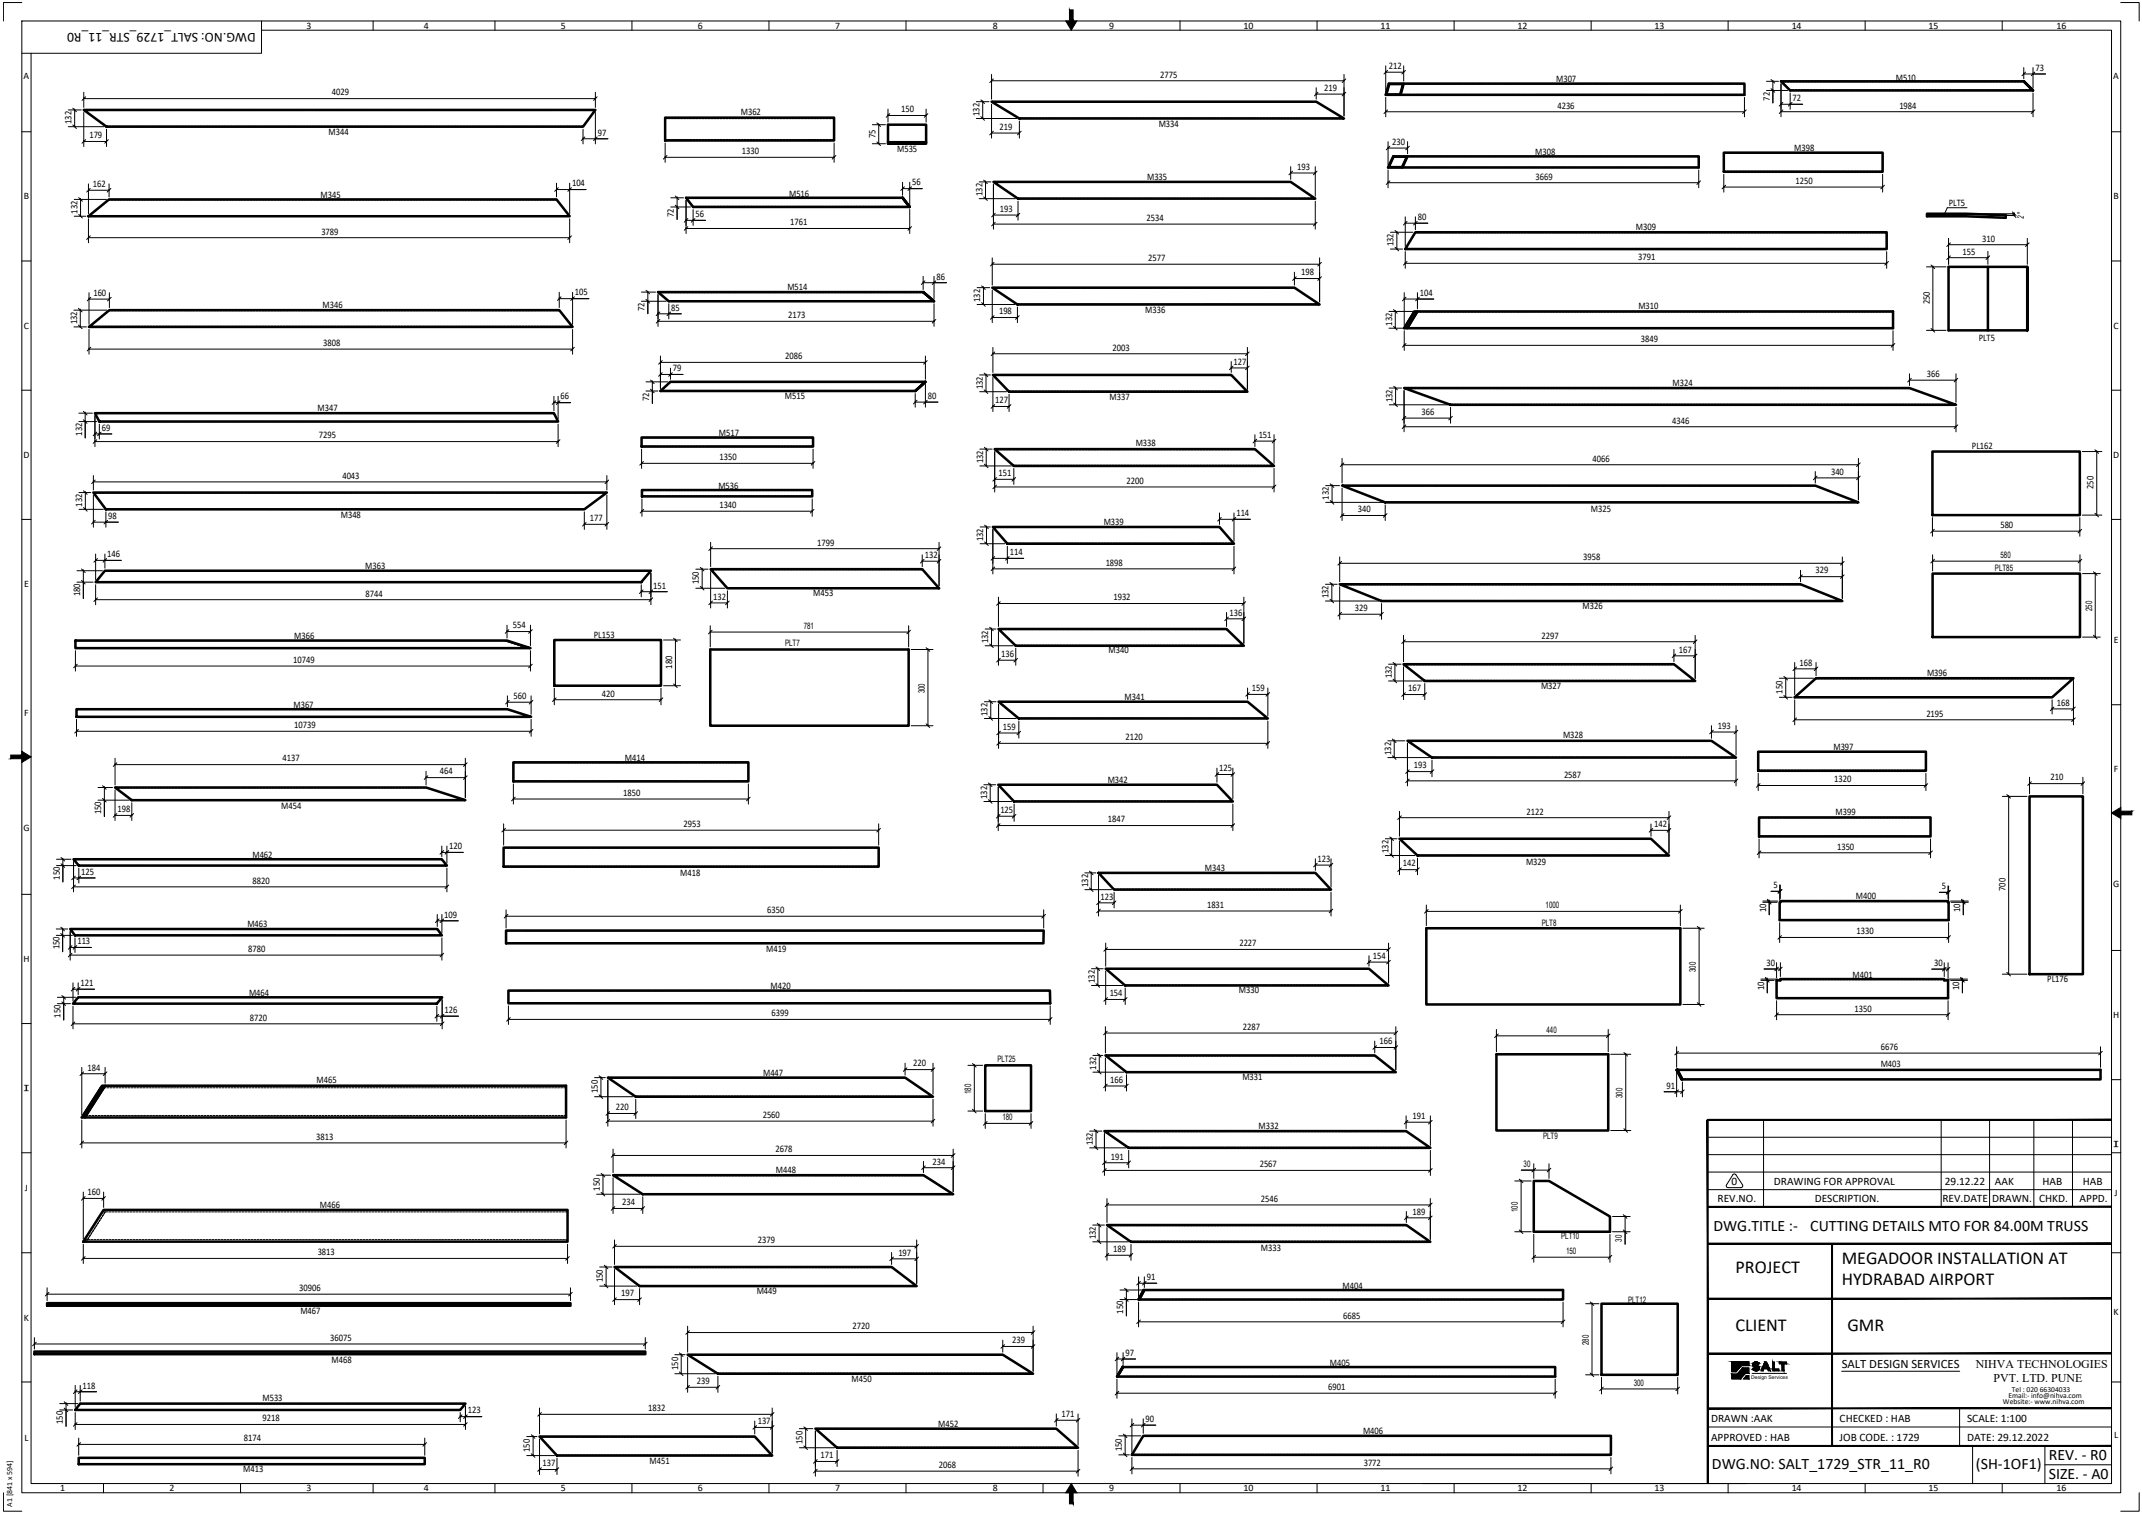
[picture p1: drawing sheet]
<svg xmlns="http://www.w3.org/2000/svg" width="841mm" height="594mm" viewBox="0 0 841 594" stroke-linecap="round" stroke-linejoin="round" font-family="sans-serif">
<defs><g id="words">
<g font-size="7.1">
<text x="723.1" y="496.3">MEGADOOR INSTALLATION AT</text>
<text x="681.4" y="499.9">PROJECT</text>
<text x="723.1" y="504.6">HYDRABAD AIRPORT</text>
<text x="681.4" y="522.4">CLIENT</text>
<text x="725.3" y="522.4">GMR</text>
</g>
<g font-size="6.2">
<text x="672.7" y="483.3">DWG.TITLE :-</text>
<text x="710.8" y="483.4">CUTTING DETAILS MTO FOR 84.00M TRUSS</text>
<text x="804.4" y="573.3">REV. - R0</text>
<text x="672.1" y="577">DWG.NO: SALT_1729_STR_11_R0</text>
<text x="775.8" y="577">(SH-1OF1)</text>
<text x="804.4" y="580.7">SIZE. - A0</text>
</g>
<text font-size="5.4" x="100.4" y="12.9" transform="rotate(180 100.4 12.9)">DWG.NO: SALT_1729_STR_11_R0</text>
<text font-size="5" x="723.1" y="537.1">SALT DESIGN SERVICES</text>
<g font-size="4.7">
<text x="775.7" y="537.3">NIHVA TECHNOLOGIES</text>
<text x="782.8" y="542.6">PVT. LTD. PUNE</text>
</g>
<g font-size="4.5">
<text x="679.9" y="465.3">0</text>
<text x="696.5" y="465.3">DRAWING FOR APPROVAL</text>
<text x="763.6" y="465.3">29.12.22</text>
<text x="783.3" y="465.3">AAK</text>
<text x="802" y="465.3">HAB</text>
<text x="817.8" y="465.3">HAB</text>
<text x="674.4" y="471.9">REV.NO.</text>
<text x="712.5" y="471.9">DESCRIPTION.</text>
<text x="762.6" y="471.9">REV.DATE</text>
<text x="782.2" y="471.9">DRAWN.</text>
<text x="800.6" y="471.9">CHKD.</text>
<text x="816.5" y="471.9">APPD.</text>
<text x="671.8" y="558.4">DRAWN :AAK</text>
<text x="722.3" y="558.4">CHECKED : HAB</text>
<text x="772.4" y="558.4">SCALE: 1:100</text>
<text x="671.8" y="565.6">APPROVED : HAB</text>
<text x="722.3" y="565.9">JOB CODE. : 1729</text>
<text x="772.4" y="565.6">DATE: 29.12.2022</text>
</g>
<g font-size="3.9">
<text x="120.4" y="11.3">3</text>
<text x="166.4" y="11.3">4</text>
<text x="220.2" y="11.2">5</text>
<text x="274" y="11.3">6</text>
<text x="327.9" y="11.2">7</text>
<text x="389.8" y="11.3">8</text>
<text x="435.4" y="11.3">9</text>
<text x="488.3" y="11.3">10</text>
<text x="542.1" y="11.3">11</text>
<text x="595.9" y="11.3">12</text>
<text x="649.7" y="11.3">13</text>
<text x="703.5" y="11.3">14</text>
<text x="757.3" y="11.2">15</text>
<text x="807.4" y="11.3">16</text>
<text x="545.3" y="27.1">212</text>
<text x="799.2" y="27.8">73</text>
<text x="9.2" y="31.2">A</text>
<text x="455.5" y="30.5">2775</text>
<text x="520" y="35.7">219</text>
<text x="611" y="32.2">M307</text>
<text x="744.3" y="31.7">M510</text>
<text x="829.8" y="31.2">A</text>
<text x="130.3" y="37.5">4029</text>
<text x="694.8" y="39.5" transform="rotate(-90 694.8 39.5)">72</text>
<text x="703.8" y="39.7">72</text>
<text x="290.9" y="45.2">M362</text>
<text x="353.9" y="44.1">150</text>
<text x="384.6" y="45.5" transform="rotate(-90 384.6 45.5)">132</text>
<text x="611.5" y="42.6">4236</text>
<text x="745.7" y="42.6">1984</text>
<text x="28.1" y="48.7" transform="rotate(-90 28.1 48.7)">132</text>
<text x="129" y="53">M344</text>
<text x="234.7" y="53.2">97</text>
<text x="392.5" y="51">219</text>
<text x="455" y="49.8">M334</text>
<text x="35.1" y="54.3">179</text>
<text x="343.8" y="54.2" transform="rotate(-90 343.8 54.2)">75</text>
<text x="352.2" y="59.7">M535</text>
<text x="546.6" y="56.9">230</text>
<text x="704.5" y="59.5">M398</text>
<text x="291.3" y="60.5">1330</text>
<text x="602.8" y="60.8">M308</text>
<text x="450.4" y="70.5">M335</text>
<text x="509.3" y="66.7">193</text>
<text x="603" y="70.5">3669</text>
<text x="36.5" y="73.5">162</text>
<text x="125.9" y="77.7">M345</text>
<text x="224.6" y="73.2">104</text>
<text x="309.8" y="77.2">M516</text>
<text x="358.1" y="72.8">56</text>
<text x="385.7" y="77" transform="rotate(-90 385.7 77)">132</text>
<text x="705" y="72.2">1250</text>
<text x="9.3" y="78.3">B</text>
<text x="30.4" y="83.9" transform="rotate(-90 30.4 83.9)">132</text>
<text x="392.6" y="83.2">193</text>
<text x="765.2" y="81">PLT5</text>
<text x="829.8" y="78.3">B</text>
<text x="264.6" y="85.2" transform="rotate(-90 264.6 85.2)">72</text>
<text x="273.1" y="85.3">56</text>
<text x="310.2" y="88.5">1761</text>
<text x="450.2" y="86.7">2534</text>
<text x="556.7" y="86.4">80</text>
<text x="126.2" y="92.1">3789</text>
<text x="642.3" y="90.5">M309</text>
<text x="778.3" y="94.8">310</text>
<text x="547.2" y="96.8" transform="rotate(-90 547.2 96.8)">132</text>
<text x="770.5" y="99.9">155</text>
<text x="450.8" y="102.5">2577</text>
<text x="643.2" y="102.1">3791</text>
<text x="309.1" y="113.8">M514</text>
<text x="367.7" y="109.8">86</text>
<text x="510.9" y="108.1">198</text>
<text x="36.7" y="116.2">160</text>
<text x="225.7" y="116">105</text>
<text x="384.9" y="118.5" transform="rotate(-90 384.9 118.5)">132</text>
<text x="557.5" y="116.2">104</text>
<text x="757.7" y="119.5" transform="rotate(-90 757.7 119.5)">250</text>
<text x="126.6" y="120.9">M346</text>
<text x="253.1" y="122.2" transform="rotate(-90 253.1 122.2)">72</text>
<text x="263.5" y="122">85</text>
<text x="309.5" y="124.9">2173</text>
<text x="392.3" y="123.4">198</text>
<text x="449.6" y="122.9">M336</text>
<text x="643.3" y="121.4">M310</text>
<text x="9.3" y="129.1">C</text>
<text x="30.3" y="127.3" transform="rotate(-90 30.3 127.3)">132</text>
<text x="546.6" y="127.9" transform="rotate(-90 546.6 127.9)">132</text>
<text x="829.8" y="129.1">C</text>
<text x="126.9" y="135.8">3808</text>
<text x="436.8" y="137.7">2003</text>
<text x="644.3" y="134.4">3849</text>
<text x="776.9" y="133.9">PLT5</text>
<text x="308.3" y="141">2086</text>
<text x="484.3" y="143.2">127</text>
<text x="264.2" y="145.8">79</text>
<text x="756.6" y="148">366</text>
<text x="385.9" y="152.8" transform="rotate(-90 385.9 152.8)">132</text>
<text x="656.7" y="151.5">M324</text>
<text x="124.7" y="161.5">M347</text>
<text x="220.1" y="156.9">66</text>
<text x="254.9" y="157.5" transform="rotate(-90 254.9 157.5)">72</text>
<text x="308.2" y="156.7">M515</text>
<text x="364.3" y="156.6">80</text>
<text x="390.8" y="158.4">127</text>
<text x="435.6" y="157.2">M337</text>
<text x="546.7" y="157.9" transform="rotate(-90 546.7 157.9)">132</text>
<text x="558.1" y="162.9">366</text>
<text x="656.6" y="166.3">4346</text>
<text x="32.2" y="171" transform="rotate(-90 32.2 171)">132</text>
<text x="39.9" y="169.1">69</text>
<text x="125.2" y="172.1">7295</text>
<text x="282.3" y="171.1">M517</text>
<text x="494.2" y="171.9">151</text>
<text x="9.2" y="179.8">D</text>
<text x="445.9" y="175.3">M338</text>
<text x="774.3" y="176.3">PL162</text>
<text x="829.7" y="179.8">D</text>
<text x="282.5" y="180.7">1350</text>
<text x="386" y="181.9" transform="rotate(-90 386 181.9)">132</text>
<text x="625.3" y="181.2">4066</text>
<text x="134.4" y="188">4043</text>
<text x="282.1" y="191.9">M536</text>
<text x="392" y="187">151</text>
<text x="442.3" y="190">2200</text>
<text x="718.9" y="186.4">340</text>
<text x="521.8" y="196.2" transform="rotate(-90 521.8 196.2)">132</text>
<text x="822" y="192.1" transform="rotate(-90 822 192.1)">250</text>
<text x="32.3" y="199" transform="rotate(-90 32.3 199)">132</text>
<text x="42.5" y="203.8">98</text>
<text x="133.8" y="203.3">M348</text>
<text x="282.4" y="199.5">1340</text>
<text x="485.4" y="202.7">114</text>
<text x="533.1" y="201.2">340</text>
<text x="624.6" y="201">M325</text>
<text x="231.6" y="204.6">177</text>
<text x="433.3" y="206">M339</text>
<text x="785.4" y="207.3">580</text>
<text x="320.8" y="214.2">1799</text>
<text x="386.1" y="212.5" transform="rotate(-90 386.1 212.5)">132</text>
<text x="42.1" y="218.8">146</text>
<text x="363.1" y="219.1">132</text>
<text x="396.5" y="218">114</text>
<text x="621.7" y="219.9">3958</text>
<text x="143.4" y="223.4">M363</text>
<text x="434.1" y="222.1">1898</text>
<text x="712.9" y="225.2">329</text>
<text x="9.4" y="230.5">E</text>
<text x="256.5" y="231.1">151</text>
<text x="274.4" y="229.5" transform="rotate(-90 274.4 229.5)">150</text>
<text x="319.3" y="234">M453</text>
<text x="31.5" y="234.1" transform="rotate(-90 31.5 234.1)">180</text>
<text x="143.5" y="234.2">8744</text>
<text x="280" y="235.5">132</text>
<text x="437.2" y="235.7">1932</text>
<text x="521.7" y="235" transform="rotate(-90 521.7 235)">132</text>
<text x="532" y="239.9">329</text>
<text x="621.3" y="239.2">M326</text>
<text x="482.7" y="241.7">136</text>
<text x="115.5" y="250.9">M366</text>
<text x="201.4" y="246.7">554</text>
<text x="233.2" y="250.3">PL153</text>
<text x="605.3" y="250.7">2297</text>
<text x="388" y="252.5" transform="rotate(-90 388 252.5)">132</text>
<text x="393.1" y="258">136</text>
<text x="435.3" y="256.6">M340</text>
<text x="659.2" y="256.3">167</text>
<text x="829.9" y="252.6">E</text>
<text x="115.1" y="260.3">10749</text>
<text x="263.9" y="262.5" transform="rotate(-90 263.9 262.5)">180</text>
<text x="706.6" y="261.4">168</text>
<text x="546.4" y="266.4" transform="rotate(-90 546.4 266.4)">132</text>
<text x="756.6" y="265.5">M396</text>
<text x="201.6" y="274.5">560</text>
<text x="236.3" y="273.5">420</text>
<text x="441.5" y="274.7">M341</text>
<text x="491.5" y="271.4">159</text>
<text x="553" y="271.5">167</text>
<text x="605.1" y="270.7">M327</text>
<text x="699.9" y="272.3" transform="rotate(-90 699.9 272.3)">150</text>
<text x="9.5" y="281.3">F</text>
<text x="115.2" y="277.9">M367</text>
<text x="387.8" y="281.1" transform="rotate(-90 387.8 281.1)">132</text>
<text x="756.3" y="281.4">2195</text>
<text x="807.6" y="277.1">168</text>
<text x="115.5" y="285.9">10739</text>
<text x="393.8" y="286.6">159</text>
<text x="674.5" y="286.2">193</text>
<text x="441.9" y="290.6">2120</text>
<text x="613.7" y="289.8">M328</text>
<text x="110.9" y="299">4137</text>
<text x="245.4" y="298.7">M414</text>
<text x="546.2" y="296.4" transform="rotate(-90 546.2 296.4)">132</text>
<text x="719.9" y="294.6">M397</text>
<text x="172.7" y="304.1">464</text>
<text x="478.7" y="302.9">125</text>
<text x="555.2" y="301.7">193</text>
<text x="614.1" y="305.4">2587</text>
<text x="830" y="303.3">F</text>
<text x="434.9" y="307.6">M342</text>
<text x="720.2" y="307.2">1320</text>
<text x="805.1" y="306.4">210</text>
<text x="110.4" y="317.5">M454</text>
<text x="244.7" y="312.5">1850</text>
<text x="387.5" y="313.7" transform="rotate(-90 387.5 313.7)">132</text>
<text x="39.7" y="319.7" transform="rotate(-90 39.7 319.7)">150</text>
<text x="46.2" y="318.9">198</text>
<text x="392.8" y="319.2">125</text>
<text x="435" y="322.9">1847</text>
<text x="599.4" y="319.8">2122</text>
<text x="720.7" y="319.8">M399</text>
<text x="9.2" y="326.3">G</text>
<text x="268.3" y="324.7">2953</text>
<text x="649.5" y="324.8">142</text>
<text x="176.4" y="333.4">120</text>
<text x="545.2" y="334.9" transform="rotate(-90 545.2 334.9)">132</text>
<text x="721.3" y="333.6">1350</text>
<text x="99.1" y="337">M462</text>
<text x="517.3" y="338.4">123</text>
<text x="550.8" y="340.2">142</text>
<text x="599.2" y="339.5">M329</text>
<text x="23.4" y="345.4" transform="rotate(-90 23.4 345.4)">150</text>
<text x="31.9" y="343.5">125</text>
<text x="99.1" y="347">8820</text>
<text x="267" y="344.1">M418</text>
<text x="473.1" y="342.1">M343</text>
<text x="427.2" y="348.3" transform="rotate(-90 427.2 348.3)">132</text>
<text x="432.1" y="353.3">123</text>
<text x="696.3" y="348.7">5</text>
<text x="728.7" y="353.2">M400</text>
<text x="762.4" y="349.1">5</text>
<text x="787.4" y="349.9" transform="rotate(-90 787.4 349.9)">700</text>
<text x="829.6" y="348.3">G</text>
<text x="301.2" y="358.5">6350</text>
<text x="473.9" y="356.5">1831</text>
<text x="693.4" y="358.3" transform="rotate(-90 693.4 358.3)">10</text>
<text x="769.6" y="358.3" transform="rotate(-90 769.6 358.3)">10</text>
<text x="97.1" y="364.2">M463</text>
<text x="174.4" y="360.3">109</text>
<text x="30.4" y="370.8">113</text>
<text x="486.6" y="371.5">2227</text>
<text x="728.9" y="366.8">1330</text>
<text x="9.2" y="377.7">H</text>
<text x="23.3" y="372.8" transform="rotate(-90 23.3 372.8)">150</text>
<text x="97.5" y="373.8">8780</text>
<text x="300.8" y="373.9">M419</text>
<text x="539.1" y="376.5">154</text>
<text x="693.6" y="379.2">30</text>
<text x="759.4" y="379.3">30</text>
<text x="31.6" y="387.2">121</text>
<text x="302.5" y="388.2">M420</text>
<text x="429.8" y="385.9" transform="rotate(-90 429.8 385.9)">132</text>
<text x="692.6" y="388.9" transform="rotate(-90 692.6 388.9)">10</text>
<text x="727.4" y="384">M401</text>
<text x="769.3" y="388.9" transform="rotate(-90 769.3 388.9)">10</text>
<text x="803.8" y="385.8">PL176</text>
<text x="97.8" y="391">M464</text>
<text x="435.7" y="391.2">154</text>
<text x="486.4" y="390.1">M330</text>
<text x="23.8" y="399.6" transform="rotate(-90 23.8 399.6)">150</text>
<text x="98.1" y="400.8">8720</text>
<text x="174.5" y="397.7">126</text>
<text x="303" y="399">6399</text>
<text x="728.2" y="397.2">1350</text>
<text x="829.7" y="399.8">H</text>
<text x="488" y="404.4">2287</text>
<text x="541.6" y="410">166</text>
<text x="738.5" y="412.2">6676</text>
<text x="358.6" y="418.7">220</text>
<text x="430.4" y="420" transform="rotate(-90 430.4 420)">132</text>
<text x="738.4" y="419">M403</text>
<text x="34.4" y="420.4">184</text>
<text x="124.3" y="425.4">M465</text>
<text x="299.6" y="422.5">M447</text>
<text x="435.9" y="425.2">166</text>
<text x="487.8" y="424">M331</text>
<text x="9.4" y="428.5">T</text>
<text x="11.3" y="426.1" transform="rotate(180 11.3 426.1)">T</text>
<text x="234.7" y="429.1" transform="rotate(-90 234.7 429.1)">150</text>
<text x="654.3" y="427.4">91</text>
<text x="241.9" y="436">220</text>
<text x="299.5" y="439">2560</text>
<text x="494.1" y="443.4">M332</text>
<text x="554.6" y="439.4">191</text>
<text x="124.1" y="447.5">3813</text>
<text x="429.1" y="449.7" transform="rotate(-90 429.1 449.7)">132</text>
<text x="831.8" y="448.1" transform="rotate(180 831.8 448.1)">T</text>
<text x="304.4" y="452.4">2678</text>
<text x="436.1" y="455.3">191</text>
<text x="829.9" y="450.5">T</text>
<text x="304.6" y="460.7">M448</text>
<text x="366.1" y="457.3">234</text>
<text x="494.6" y="458.3">2567</text>
<text x="9.8" y="467.7">J</text>
<text x="235.5" y="467.5" transform="rotate(-90 235.5 467.5)">150</text>
<text x="34.4" y="469.3">160</text>
<text x="244.3" y="473.3">234</text>
<text x="495.1" y="471.9">2546</text>
<text x="830.3" y="469.8">J</text>
<text x="125.6" y="474.3">M466</text>
<text x="554.6" y="476.9">189</text>
<text x="297.6" y="488.1">2379</text>
<text x="430.3" y="486.6" transform="rotate(-90 430.3 486.6)">132</text>
<text x="437.1" y="491.6">189</text>
<text x="495.1" y="491.1">M333</text>
<text x="124.7" y="492.9">3813</text>
<text x="352.7" y="493">197</text>
<text x="236.7" y="503.5" transform="rotate(-90 236.7 503.5)">150</text>
<text x="450.2" y="502.6">91</text>
<text x="117.5" y="506.9">30906</text>
<text x="243.9" y="509">197</text>
<text x="297.1" y="508.2">M449</text>
<text x="527.2" y="506">M404</text>
<text x="117.9" y="515.9">M467</text>
<text x="441" y="515.8" transform="rotate(-90 441 515.8)">150</text>
<text x="9.4" y="518.5">K</text>
<text x="334.8" y="522">2720</text>
<text x="527.3" y="517.8">6685</text>
<text x="829.9" y="516.4">K</text>
<text x="129.6" y="526.5">36075</text>
<text x="397.4" y="527.4">239</text>
<text x="441.9" y="532.4">97</text>
<text x="130.2" y="535.1">M468</text>
<text x="266.2" y="537.9" transform="rotate(-90 266.2 537.9)">150</text>
<text x="522.2" y="536.3">M405</text>
<text x="32.4" y="545.2">118</text>
<text x="273.7" y="543.5">239</text>
<text x="334.4" y="542.6">M450</text>
<text x="521.5" y="545.8">6901</text>
<text x="103" y="550.2">M533</text>
<text x="183.7" y="555">123</text>
<text x="254.5" y="554.1">1832</text>
<text x="416.8" y="556.4">171</text>
<text x="24.7" y="559.1" transform="rotate(-90 24.7 559.1)">150</text>
<text x="103.1" y="558.1">9218</text>
<text x="297.5" y="559.2">137</text>
<text x="368.4" y="560.1">M452</text>
<text x="449.8" y="558.3">90</text>
<text x="535.2" y="563.2">M406</text>
<text x="9.6" y="565.6">L</text>
<text x="95.8" y="565.9">8174</text>
<text x="315.1" y="567" transform="rotate(-90 315.1 567)">150</text>
<text x="440.5" y="569.8" transform="rotate(-90 440.5 569.8)">150</text>
<text x="830.1" y="564.6">L</text>
<text x="208.1" y="570.1" transform="rotate(-90 208.1 570.1)">150</text>
<text x="213" y="575.8">137</text>
<text x="255" y="575">M451</text>
<text x="322.1" y="572.6">171</text>
<text x="535.4" y="575.5">3772</text>
<text x="95.5" y="577.8">M413</text>
<text x="368.7" y="576.4">2068</text>
<text x="23.6" y="585.6">1</text>
<text x="66.6" y="585.6">2</text>
<text x="120.4" y="585.6">3</text>
<text x="166.4" y="585.6">4</text>
<text x="220.2" y="585.5">5</text>
<text x="274" y="585.6">6</text>
<text x="327.9" y="585.5">7</text>
<text x="389.8" y="585.6">8</text>
<text x="435.4" y="585.5">9</text>
<text x="488.3" y="585.6">10</text>
<text x="542.1" y="585.6">11</text>
<text x="595.9" y="585.6">12</text>
<text x="649.7" y="585.6">13</text>
<text x="703.5" y="585.6">14</text>
<text x="757.3" y="585.5">15</text>
<text x="807.4" y="585.6">16</text>
</g>
<g font-size="3.5">
<text x="794.6" y="85.8" transform="rotate(-89 794.6 85.8)">2°</text>
<text x="785.5" y="219.1">580</text>
<text x="783.3" y="224.3">PLT85</text>
<text x="821.4" y="240" transform="rotate(-90 821.4 240)">250</text>
<text x="315.6" y="246.9">781</text>
<text x="308.2" y="253.8">PLT7</text>
<text x="363.1" y="272.3" transform="rotate(-90 363.1 272.3)">300</text>
<text x="606.9" y="356.6">1000</text>
<text x="605.3" y="363.6">PLT8</text>
<text x="665.9" y="381.7" transform="rotate(-90 665.9 381.7)">300</text>
<text x="607.2" y="405.5">440</text>
<text x="391.6" y="417.1">PLT25</text>
<text x="381.3" y="429.6" transform="rotate(-90 381.3 429.6)">180</text>
<text x="637.1" y="431.2" transform="rotate(-90 637.1 431.2)">300</text>
<text x="393.6" y="439.9">180</text>
<text x="605.9" y="447.1">PLT9</text>
<text x="598.2" y="458.2">30</text>
<text x="596" y="475.9" transform="rotate(-90 596 475.9)">100</text>
<text x="613" y="486.7">PLT10</text>
<text x="636.8" y="487.6" transform="rotate(-90 636.8 487.6)">30</text>
<text x="614.9" y="492.4">150</text>
<text x="639.2" y="511.4">PLT12</text>
<text x="623.8" y="528.1" transform="rotate(-90 623.8 528.1)">280</text>
<text x="641.5" y="544.1">300</text>
</g>
<text font-size="3.1" x="4.7" y="591.6" transform="rotate(-90 4.7 591.6)">A1 [841 x 594]</text>
<g font-size="3">
<text x="786.4" y="551.3">Website:- www.nihva.com</text>
<text x="788.5" y="549">Email:- info@nihva.com</text>
<text x="789.9" y="546.7">Tel : 020 66304033</text>
</g>
<text font-size="2" x="687.6" y="541.3">Design Services</text>
</g></defs>
<!-- layer: Part -->
<g fill="none" stroke="#000" stroke-width=".99">
<path d="M389.3 39.9h127.5l10.9 6.6h-127.5zM545.3 32.8h139.6v4.4h-140.8zM545.5 33h5.4l-1.1 4.1h-5.5zM551.1 32.8l-1.2 4.4M794.6 31.9l3.6 3.6M794.6 31.9h-95.3l3.6 3.6h95.3M794.9 32.2h.1M794.9 32.2l3 3.1M32.9 43.2h200.9l-4.9 6.5h-187.1zM261.2 46.2h66.3v9h-66.3zM348.7 49h14.9v7.4h-14.9zM348.7 55.8h14.9"/>
<path d="M676.8 60h62.4v7.4h-62.4zM354.6 77.9h.1M354.6 77.9l2.4 3.1-2.4-3.1M390.1 71.4h116.7l9.6 6.6h-116.7zM547 61.4h120v4.4h-122zM547.2 61.5h5.2l-1.9 4.1h-5.2zM552.7 61.4l-2.1 4.4M34.7 84.9l8.1-6.6h175.7l5.2 6.6zM357.1 81.3h-85l-2.7-3.6h85l2.8 3.6M555.7 91.2h185.1v6.6h-189zM756.6 83.9h15.5l15.4 .6v1l-15.4-.6h-15.5zM362.5 114.7l4.2 3.6"/>
<path d="M362.5 114.7h-104.1l4.2 3.6h104.1M362.8 114.9h.1M362.8 114.9l3.6 3.1zM389.6 113h118.6l9.9 6.6h-118.6zM780.5 104.8v24.9M796 104.8h-30.9v24.9h30.9v-24.9v24.9M34.9 128.4l8-6.6h176.7l5.2 6.6zM555.2 122.5h1.1l-3.6 6.1h-1.2zM555.3 122.3h188v6.6h-192zM556.5 122.3l-3.9 6.6M796 129.7h.1M363.1 150.2h.1"/>
<path d="M363 150.2l-3.4 3.1M363.3 149.9l-3.9 3.6 3.9-3.6h-100.1l-3.9 3.6h100.1M389.8 147.2h93.6l6.4 6.6h-93.6zM551.3 152.4h198.4l18.3 6.5h-198.5zM37.3 162.2h180.2l1.6 3.3h-180.1zM251.9 171.8h67.3v3.6h-67.3zM390.5 176.3h102.2l7.5 6.7h-102.1zM758.7 177.3h57.9v25h-57.9zM36.7 193.4h201.6l-8.9 6.6h-187.8zM252.1 192.4h66.8v2.5h-66.8zM526.9 190.7h185.8l17 6.6h-185.8zM389.8 206.9h89l5.7 6.6h-89z"/>
<path d="M41.2 224.1h214.4l-3.8 4.5h-214.3zM279 223.5h83.1l6.6 7.5h-83.1zM526 229.4h180.9l16.5 6.6h-181zM758.8 225.2h57.9v25h-57.9zM29.6 251.5h169.5l9.2 3h-178.7zM217.6 251.3h41.9v17.9h-41.9zM278.9 255h77.9v30h-77.9zM392 247h89.6l6.8 6.6h-89.6zM30 278.5h169.2l9.3 3h-178.5zM392.1 275.5h97.7l8 6.6h-97.8zM551.1 260.8h106.1l8.4 6.6h-106.2zM704.7 273.8l8.3-7.5h101.1l-8.4 7.5z"/>
<path d="M201.6 299.3h92.2v7.5h-92.2zM552.6 290.9h119.4l9.6 6.6h-119.3zM690.3 295.2h65.9v7.4h-65.9zM45.2 309.2h122.1l15.4 5h-130.9zM391.9 308.1h85.9l6.3 6.6h-85.9zM796.9 312.7h20.9v69.8h-20.9zM28.9 337.4h144.6l2 2.5h-144.6zM197.7 332.8h147.3v7.5h-147.3zM549.5 329.3h98.7l7.1 6.6h-98.7zM690.7 321h67.3v7.4h-67.3zM431.3 342.7h85.2l6.1 6.6h-85.2zM699 353.8h65.8v.5h.3v7h-66.3v-7h.2z"/>
<path d="M27.6 364.8h144.1l1.8 2.5h-144.1zM198.7 365.4h211.1l-.1 5h-211zM560 364.5h99.8v29.9h-99.8zM30.7 391.6h142.9l-2.1 2.5h-142.8zM199.6 388.9h212.6l.1 5h-212.7zM434.1 380.4h103.4l7.7 6.6h-103.4zM697.5 384.9h1.6v-.5h64.3v.5h1.5v7h-67.4zM386.8 418.3h18v18h-18zM434 414.4h105.8l8.2 6.6h-105.7zM587.5 414h43.9v29.9h-43.9zM39.6 427.1h1.1l-7 10.9h-1zM40.1 426.3h182.2v12.5h-190.2z"/>
<path d="M41.3 426.3l-8 12.5M238.7 423.1h116.7l10.9 7.5h-116.7zM658.3 420.1h166.4v3.7h-164.4zM658.4 420.2h.3l1.8 3.5h-.3zM658.6 420.1l2 3.7M433.6 444.1h118.5l9.5 6.6h-118.4zM40.7 475.1h182.1v12.4h-190.1zM240.7 461.4h121.9l11.6 7.5h-121.8zM602.2 463.7h6l23.9 14v5.9h-29.9zM241.3 497.5h108.8l9.8 7.5h-108.8zM434.6 481h117.6l9.4 6.6h-117.5zM18.5 511.7h205.5v1h-205.5z"/>
<path d="M448.9 506.7h.3l-1.8 3.4h-.3M449 506.5h164.7v3.8h-166.7zM449.3 506.5l-2 3.8M628.8 511.9h29.9v27.9h-29.9zM13.5 530.7h239.9v1h-239.9zM270 531.9h123.7l11.9 7.5h-123.7zM440.7 536.9l-2.1 3.5zM440.8 536.8h169.8v3.7h-172zM441 536.8l-2.3 3.7M31.5 551.1h151.3l-2.1 2.5h-151.2zM30.9 572.4h135.9v2.5h-135.9zM211.8 564.1h84.5l6.9 7.4h-84.5z"/>
<path d="M320.1 561h94.6l8.6 7.5h-94.6zM448.9 563.8h183.6v7.5h-188.1z"/>
</g>
<!-- layer: Dimension -->
<g fill="none" stroke="#000" stroke-width=".39">
<path d="M32.9 38.7h.1M32.9 38.7h200.9M32.9 36.2v6M33.6 38l-1.4 1.4M233.8 38.7h.1M233.8 36.2v6M234.5 38l-1.4 1.4M383.3 39.9h5M385.1 39.2l1.4 1.4M385.8 39.9h.1M385.8 39.9v6.6M389.3 31.7h.1"/>
<path d="M389.3 29.2v9.7M389.3 31.7h138.4M390 31l-1.4 1.4M516.8 36.9h.1M516.8 36.9h10.9M516.8 34.4v4.5M517.5 36.2l-1.4 1.4M527.7 31.7h.1M527.7 36.9h.1M527.7 29.2v16.3M528.4 31l-1.4 1.4M528.4 36.2l-1.4 1.4"/>
<path d="M544.1 28.3h.1M544.1 28.3h7M544.1 25.9v10.3M544.1 38.2v7.7M544.8 27.7l-1.4 1.3M551.1 28.3h.1M551.1 25.9v5.9M551.8 27.7l-1.4 1.3M684.9 38.2v7.7M693.6 35.5h8.3M693.6 31.9h4.7M695.4 34.8l1.4 1.4"/>
<path d="M695.4 31.2l1.4 1.4M696.1 35.5h.1M696.1 31.9h.1M696.1 31.9v8.5M699.3 32.9v13M702.9 36.5v6.4M794.6 29h.1M794.6 29h8.5M794.6 26.6v4.3M795.3 28.3l-1.4 1.4M798.2 29h.1M798.2 26.6v7.9"/>
<path d="M798.2 36.5v9.4M798.9 28.3l-1.4 1.4M26.8 49.7h14M26.8 43.2h5.1M28.6 49.1l1.4 1.4M28.6 42.5l1.4 1.4M29.3 49.7h.1M29.3 43.2h.1M29.3 43.2v6.5M32.9 55.5h.1M32.9 44.2v13.3M32.9 55.5h8.9"/>
<path d="M33.6 54.8l-1.4 1.4M41.8 55.5h.1M41.8 50.8v6.7M42.5 54.8l-1.4 1.4M228.9 54.5h.1M228.9 54.5h9.8M228.9 50.8v5.7M229.6 53.8l-1.4 1.4M233.8 54.5h.1M233.8 44.2v12.3M234.5 53.8l-1.4 1.4M261.2 56.2v7.6"/>
<path d="M327.5 56.2v7.6M342.5 56.4h5.2M342.5 49h5.2M344.3 55.7l1.4 1.5M344.3 48.2l1.4 1.5M345 56.4h.1M345 49h.1M345 49v7.4M348.7 45.3h.1M348.7 45.3h14.9M348.7 42.8v5.2M349.4 44.6l-1.4 1.4"/>
<path d="M363.6 45.3h.1M363.6 42.8v5.2M364.3 44.6l-1.4 1.4M383.3 46.5h15.9M385.1 45.8l1.4 1.4M385.8 46.5h.1M389.3 52.2h.1M389.3 40.9v13.3M389.3 52.2h10.9M390 51.5l-1.4 1.4M400.2 52.2h.1M400.2 47.5v6.7"/>
<path d="M400.9 51.5l-1.4 1.4M544.1 43.9h.1M544.1 43.9h140.8M544.8 43.2l-1.4 1.4M545 58.1h.1M545 58.1h7.7M545 55.6v9.2M545.7 57.4l-1.4 1.4M552.7 58.1h.1M552.7 55.6v4.8M553.4 57.4l-1.4 1.4M684.9 43.9h.1"/>
<path d="M685.6 43.2l-1.4 1.4M699.3 40.9h.1M699.3 43.9h.1M699.3 40.9h8.5M699.3 43.9h98.9M700 40.2l-1.4 1.4M700 43.1l-1.4 1.5M702.9 40.9h.1M703.6 40.2l-1.4 1.4M798.2 43.9h.1M798.9 43.1l-1.4 1.5M29.1 78.3h12.7"/>
<path d="M30.9 77.6l1.4 1.4M31.6 78.3h.1M31.6 78.3v6.6M34.7 74.7h.1M34.7 74.7h8.1M34.7 72.2v11.7M35.4 74l-1.4 1.4M42.8 74.7h.1M42.8 72.2v5.1M43.5 74l-1.4 1.4M218.5 74.4h.1M218.5 74.4h11.6"/>
<path d="M218.5 71.9v5.4M219.2 73.7l-1.4 1.4M223.7 74.4h.1M223.7 71.9v12M224.4 73.7l-1.5 1.4M261.2 61.8h.1M261.2 61.8h66.3M261.9 61.1l-1.4 1.4M263.4 77.7h5M265.1 77l1.5 1.4M265.9 77.7h.1M265.9 77.7v8.5"/>
<path d="M269.4 78.7v13M327.5 61.8h.1M328.2 61.1l-1.4 1.4M354.4 74.1h.1M354.4 74.1h7.7M354.4 71.6v5.1M355.1 73.3l-1.4 1.5M357.2 74.1h.1M357.2 71.6v8.7M357.9 73.3l-1.4 1.5M384.5 78h14.2M384.5 71.4h4.6"/>
<path d="M386.2 77.3l1.4 1.4M386.2 70.7l1.4 1.4M386.9 78h.1M386.9 71.4h.1M386.9 71.4v6.6M390.1 72.4v17.6M399.7 79v7.5M506.8 67.9h.1M506.8 67.9h9.6M506.8 65.4v5M507.5 67.2l-1.4 1.4M516.4 67.9h.1"/>
<path d="M516.4 65.4v11.6M516.4 79v11M517.1 67.2l-1.4 1.4M545 71.7h.1M545 66.8v6.9M545 71.7h122M545.7 71l-1.4 1.4M667 71.7h.1M667 66.8v6.9M667.7 71l-1.4 1.4M676.8 73.5h.1M676.8 73.5h62.4"/>
<path d="M676.8 68.4v7M677.5 72.7l-1.4 1.5M739.2 73.5h.1M739.2 68.4v7M739.9 72.7l-1.4 1.5M29.1 84.9h4.6M30.9 84.2l1.4 1.4M31.6 84.9h.1M34.7 93.3h.1M34.7 85.9v9.4M34.7 93.3h189M35.4 92.6l-1.4 1.4"/>
<path d="M223.7 93.3h.1M223.7 85.9v9.4M224.4 92.6l-1.5 1.4M263.4 81.3h7.7M265.1 80.6l1.5 1.4M265.9 81.3h.1M269.4 86.5h.1M269.4 89.7h.1M269.4 86.5h7.6M269.4 89.7h87.8M270.1 85.8l-1.4 1.4M270.1 89l-1.4 1.4"/>
<path d="M272.1 86.5h.1M272.1 82.3v6.2M272.8 85.8l-1.4 1.4M357.2 89.7h.1M357.2 82.3v9.4M357.9 89l-1.4 1.4M390.1 88h.1M390.1 84.4h.1M390.1 88h126.3M390.1 84.4h9.6M390.8 87.3l-1.4 1.4M390.8 83.7l-1.4 1.5"/>
<path d="M399.7 84.4h.1M400.4 83.7l-1.4 1.5M516.4 88h.1M517.1 87.3l-1.4 1.4M546 97.8h4.8M546 91.2h8.7M547.7 97.1l1.4 1.4M547.7 90.5l1.4 1.4M548.4 97.8h.1M548.4 91.2h.1M548.4 91.2v6.6M551.8 87.6h.1"/>
<path d="M551.8 85.1v11.7M551.8 98.8v6.6M551.8 87.6h8.8M552.5 86.9l-1.4 1.4M555.7 87.6h.1M555.7 85.1v5.1M556.4 86.9l-1.4 1.4M740.8 98.8v6.6M765.1 96.1h.1M765.1 96.1h30.9M765.1 93.6v10.2M765.8 95.4l-1.4 1.4"/>
<path d="M780.5 98.7v5.1M790.2 83.2l1.4 1.4M790.2 83.9l1.3 1.5M790.9 84.7h.1M790.9 83.9h.1M790.9 83.9v.8M790.9 83.9h-18.8l18.8 .8M796 96.1h.1M796 93.6v10.2M796.7 95.4l-1.4 1.4M34.9 117.4h.1M34.9 117.4h8"/>
<path d="M34.9 114.9v12.4M35.6 116.7l-1.4 1.4M42.9 117.4h.1M42.9 114.9v5.9M43.6 116.7l-1.4 1.4M219.6 117.3h.1M219.6 117.3h11.6M219.6 114.8v6M220.3 116.6l-1.4 1.4M224.8 117.3h.1M224.8 114.8v12.5M225.5 116.6l-1.4 1.4"/>
<path d="M251.9 118.3h9.7M251.9 114.7h5.5M253.6 117.6l1.5 1.4M253.6 114l1.5 1.4M254.4 118.3h.1M254.4 114.7h.1M254.4 114.7v8.5M258.4 115.7v12.5M262.6 119.3v5.9M362.5 111h.1M362.5 111h9.1M362.5 108.5v5.2"/>
<path d="M363.2 110.3l-1.4 1.4M366.7 111h.1M366.7 108.5v8.8M366.7 119.3v8.9M367.4 110.3l-1.4 1.4M383.6 119.6h14.9M383.6 113h5M385.4 118.8l1.4 1.5M385.4 112.3l1.4 1.4M386.1 119.6h.1M386.1 113h.1M386.1 113v6.6"/>
<path d="M389.6 103.7h.1M389.6 101.2v10.8M389.6 114v12.7M389.6 103.7h128.5M390.3 103l-1.4 1.4M508.2 109.4h.1M508.2 109.4h9.9M508.2 106.9v5.1M509 108.7l-1.5 1.4M518.1 109.4h.1M518.1 103.7h.1M518.1 101.2v17.3"/>
<path d="M518.8 108.7l-1.4 1.4M518.8 103l-1.4 1.4M551.3 117.4h.1M551.3 117.4h11.6M551.3 114.9v13M551.8 103.4h.1M551.8 103.4h189M552 116.7l-1.3 1.4M552.5 102.7l-1.4 1.4M556.5 117.4h.1M556.5 114.9v6.4M557.3 116.7l-1.5 1.4"/>
<path d="M740.8 103.4h.1M741.5 102.7l-1.4 1.4M756.4 104.8h7.7M758.2 104.1l1.4 1.4M758.9 104.8h.1M758.9 104.8v24.9M765.1 101.2h.1M765.1 101.2h15.4M765.8 100.5l-1.4 1.4M780.5 101.2h.1M781.2 100.5l-1.4 1.4M29 128.4h5"/>
<path d="M29 121.8h13M30.8 127.6l1.4 1.5M30.8 121.1l1.4 1.4M31.5 128.4h.1M31.5 121.8h.1M31.5 121.8v6.6M34.9 137.1h.1M34.9 129.4v9.7M34.9 137.1h189.9M35.6 136.4l-1.4 1.4M224.8 137.1h.1M224.8 129.4v9.7"/>
<path d="M225.5 136.4l-1.4 1.4M258.4 123.2h.1M258.4 126.2h.1M258.4 123.2h9.1M258.4 126.2h108.3M259.1 122.5l-1.4 1.4M259.1 125.4l-1.4 1.5M259.3 139.8v12.7M262.6 123.2h.1M263.3 122.5l-1.4 1.4M363.3 139.8v9.1M366.7 126.2h.1"/>
<path d="M367.4 125.4l-1.4 1.5M389.6 124.7h.1M389.6 124.7h9.9M389.8 138.9h.1M389.8 136.4v9.8M389.8 138.9h100M390.3 124l-1.4 1.4M390.6 138.2l-1.5 1.4M399.5 124.7h.1M399.5 120.6v6.1M400.2 124l-1.4 1.4M489.8 138.9h.1"/>
<path d="M489.8 136.4v16.4M490.5 138.2l-1.4 1.4M545.4 128.9h6.2M545.4 122.3h10.1M547.1 128.2l1.5 1.4M547.1 121.6l1.5 1.4M547.8 128.9h.1M547.8 122.3h.1M547.8 122.3v6.6M551.3 135.6h.1M551.3 135.6h192M551.3 129.9v7.7"/>
<path d="M552 134.9l-1.3 1.4M743.3 135.6h.1M743.3 129.9v7.7M744 134.9l-1.5 1.4M756.4 129.7h7.7M758.2 129l1.4 1.4M758.9 129.7h.1M217.5 158.1h.1M217.5 158.1h6.5M217.5 155.6v5.6M218.2 157.4l-1.4 1.4M219.1 158.1h.1"/>
<path d="M219.1 155.6v8.9M219.9 157.4l-1.5 1.4M253.6 153.5h4.7M253.6 149.9h8.7M255.4 152.8l1.4 1.4M255.4 149.2l1.4 1.4M256.1 153.5h.1M256.1 149.9h.1M256.1 149.9v8.5M259.3 147h.1M259.3 142.3h.1M259.3 147h8.9"/>
<path d="M259.3 142.3h104M260 146.3l-1.4 1.5M260 141.6l-1.4 1.4M263.2 147h.1M263.2 144.6v4.3M264 146.3l-1.4 1.5M359.3 157.9h.1M359.3 157.9h9M359.3 154.5v5.4M360.1 157.2l-1.5 1.4M363.3 157.9h.1M363.3 142.3h.1"/>
<path d="M363.3 150.9v9M364 157.2l-1.4 1.4M364 141.6l-1.4 1.4M384.6 153.8h10.6M384.6 147.2h4.3M386.4 153.1l1.4 1.4M386.4 146.5l1.4 1.4M387.1 153.8h.1M387.1 147.2h.1M387.1 147.2v6.6M389.8 159.6h.1M389.8 159.6h6.4"/>
<path d="M389.8 148.2v13.4M390.6 158.9l-1.5 1.4M396.2 159.6h.1M396.2 154.8v6.8M396.9 158.9l-1.4 1.4M483.4 144.5h.1M483.4 144.5h6.4M483.4 142v4.2M484.1 143.8l-1.4 1.4M489.8 144.5h.1M490.5 143.8l-1.4 1.4M545.5 158.9h23"/>
<path d="M545.5 152.4h4.8M547.2 158.2l1.5 1.5M547.2 151.7l1.5 1.4M548 158.9h.1M548 152.4h.1M548 152.4v6.5M551.3 153.4v16.2M569.5 159.9v6.3M749.7 149.3h.1M749.7 149.3h18.3M749.7 146.8v4.6M750.4 148.6l-1.4 1.4"/>
<path d="M768 149.3h.1M768 146.8v11.2M768 159.9v9.7M768.7 148.6l-1.4 1.4M31 165.5h7M31 162.2h5.3M32.7 164.8l1.5 1.4M32.7 161.5l1.5 1.4M33.4 165.5h.1M33.4 162.2h.1M33.4 162.2v9.7M37.3 170.4h.1"/>
<path d="M37.3 173.4h.1M37.3 170.4h6.6M37.3 163.2v12.2M37.3 173.4h181.8M38 169.7l-1.4 1.4M38 172.7l-1.4 1.4M39 170.4h.1M39 166.5v5.9M39.7 169.7l-1.4 1.4M219.1 173.4h.1M219.1 166.5v8.9M219.9 172.7l-1.5 1.4"/>
<path d="M251.9 176.4v7.5M319.2 176.4v7.5M384.7 176.3h4.8M386.5 175.6l1.4 1.5M387.2 176.3h.1M387.2 176.3v6.7M390.5 177.4v15.8M492.7 173.2h.1M492.7 173.2h7.5M492.7 170.7v4.7M493.4 172.5l-1.4 1.4M500.2 173.2h.1"/>
<path d="M500.2 170.7v11.2M500.9 172.5l-1.4 1.4M526.9 180v9.7M551.3 167.6h.1M551.3 164.2h.1M551.3 167.6h216.7M551.3 164.2h18.2M552 166.8l-1.4 1.5M552 163.5l-1.4 1.4M569.5 164.2h.1M570.2 163.5l-1.4 1.4M729.7 180v16.3"/>
<path d="M768 167.6h.1M768.7 166.8l-1.4 1.5M817.6 177.3h7.6M822.5 176.6l1.5 1.4M823.3 177.3h.1M823.3 177.3v25M31 200h9.6M31 193.4h4.7M32.8 199.3l1.4 1.4M32.8 192.7l1.4 1.4M33.5 200h.1M33.5 193.4h.1"/>
<path d="M33.5 193.4v6.6M36.7 189.2h.1M36.7 189.2h201.6M36.7 186.7v5.7M36.7 194.4v12.6M37.4 188.5l-1.4 1.4M238.3 189.2h.1M238.3 186.7v5.7M238.3 194.4v13.5M239 188.5l-1.4 1.4M251.9 181.9h.1M251.9 181.9h67.3"/>
<path d="M252.1 195.9v6.8M252.6 181.2l-1.4 1.4M318.9 195.9v6.8M319.2 181.9h.1M319.9 181.2l-1.4 1.4M384.7 183h12.4M386.5 182.2l1.4 1.4M387.2 183h.1M390.5 188.2h.1M390.5 191.2h.1M390.5 188.2h7.6M390.5 191.2h109.7"/>
<path d="M391.2 187.5l-1.4 1.4M391.2 190.5l-1.4 1.4M398.1 188.2h.1M398.1 183.9v6.3M398.8 187.5l-1.5 1.4M500.2 191.2h.1M500.2 183.9v9.3M500.9 190.5l-1.4 1.4M520.5 197.3h22.4M520.5 190.7h5.4M522.3 196.6l1.4 1.4M522.3 190l1.4 1.4"/>
<path d="M523 197.3h.1M523 190.7h.1M523 190.7v6.6M526.9 182.5h.1M526.9 191.7v12.7M526.9 182.5h202.8M527.7 181.8l-1.5 1.4M543.9 198.3v6.1M712.7 187.6h.1M712.7 187.6h17M712.7 185.2v4.5M713.4 187l-1.4 1.4"/>
<path d="M729.7 187.6h.1M729.7 182.5h.1M730.4 187l-1.4 1.4M730.4 181.8l-1.4 1.4M36.7 205h.1M36.7 205h9.8M37.4 204.3l-1.4 1.4M37.5 217.5v10.1M38.3 219.3l-1.4 1.4M41.2 217.5v5.6M41.6 205h.1M41.6 201v6"/>
<path d="M41.9 219.3l-1.4 1.4M42.3 204.3l-1.4 1.4M229.4 205.9h.1M229.4 205.9h8.9M229.4 201v6.9M230.1 205.2l-1.4 1.4M238.3 205.9h.1M239 205.2l-1.4 1.4M252.1 200.7h.1M252.1 200.7h66.8M252.8 200l-1.4 1.4M279 215.4h.1"/>
<path d="M279 212.9v9.6M279 215.4h89.7M279.7 214.7l-1.4 1.4M318.9 200.7h.1M319.6 200l-1.4 1.4M362.1 217.9v4.6M362.8 219.7l-1.4 1.4M368.7 215.4h.1M368.7 212.9v17.1M369.4 219.7l-1.4 1.4M369.4 214.7l-1.4 1.4M384.8 213.5h9.7"/>
<path d="M384.8 206.9h4M386.6 212.8l1.4 1.4M386.6 206.2l1.4 1.4M387.3 213.5h.1M387.3 206.9h.1M387.3 206.9v6.6M389.8 219.3h.1M389.8 219.3h12.1M389.8 207.9v17.4M390.5 218.6l-1.4 1.3M395.5 219.3h.1M395.5 214.5v6.7"/>
<path d="M396.2 218.6l-1.4 1.3M478.8 203.9h.1M478.8 203.9h12.1M478.8 201.4v4.5M479.5 203.2l-1.4 1.4M484.5 203.9h.1M484.5 201.4v11.1M484.5 214.5v10.8M485.2 203.2l-1.4 1.4M526 218.7v9.7M526.9 202.4h.1M526.9 202.4h17"/>
<path d="M527.7 201.7l-1.5 1.4M543.9 202.4h.1M544.6 201.7l-1.4 1.4M723.4 218.7v16.3M758.7 208.6h.1M758.7 203.2v7.4M758.7 208.6h57.9M758.8 217.8v6.4M759.5 207.8l-1.5 1.5M759.5 219.6l-1.4 1.4M816.6 208.6h.1M816.6 203.2v7.4"/>
<path d="M816.7 217.8v6.4M817.3 207.8l-1.4 1.5M817.4 219.6l-1.4 1.4M817.6 202.3h7.6M822.5 201.5l1.5 1.5M823.3 202.3h.1M30.2 228.6h6.4M30.2 224.1h10M32 227.9l1.4 1.4M32 223.4l1.4 1.4M32.7 228.6h.1M32.7 224.1h.1"/>
<path d="M32.7 224.1v10.9M37.5 235.5h.1M37.5 220h.1M37.5 235.5h218.1M37.5 229.6v7.9M37.5 220h10.1M38.3 234.7l-1.4 1.5M41.2 220h.1M251.8 232.3h.1M251.8 232.3h10.2M251.8 229.6v4.7M252.5 231.6l-1.4 1.5"/>
<path d="M255.6 235.5h.1M255.6 232.3h.1M255.6 225.1v12.4M256.3 231.6l-1.5 1.5M256.3 234.7l-1.5 1.5M273.2 231h11.4M273.2 223.5h4.8M275 230.3l1.4 1.4M275 222.8l1.4 1.4M275.7 231h.1M275.7 223.5h.1M275.7 223.5v7.5"/>
<path d="M279 236.7h.1M279 236.7h6.6M279 224.5v14.2M279.7 236l-1.4 1.4M285.6 236.7h.1M285.6 232v6.7M286.3 236l-1.4 1.4M362.1 220.4h.1M362.1 220.4h6.6M368.7 220.4h.1M389.8 223.4h.1M389.8 223.4h94.7"/>
<path d="M390.5 222.6l-1.4 1.5M392 237h.1M392 234.5v11.5M392 237h96.4M392.7 236.2l-1.4 1.5M484.5 223.4h.1M485.2 222.6l-1.4 1.5M488.4 237h.1M488.4 234.5v18.1M489.1 236.2l-1.4 1.5M520.4 236h21M520.4 229.4h4.6"/>
<path d="M522.2 235.3l1.4 1.4M522.2 228.7l1.4 1.4M522.9 236h.1M522.9 229.4h.1M522.9 229.4v6.6M526 221.2h.1M526 221.2h197.4M526 230.4v12.8M526.7 220.5l-1.4 1.4M542.4 237v6.2M706.9 226.4h.1M706.9 226.4h16.5"/>
<path d="M706.9 223.9v4.5M707.6 225.7l-1.4 1.4M723.4 221.2h.1M723.4 226.4h.1M724.1 220.5l-1.4 1.4M724.1 225.7l-1.4 1.4M758.8 220.3h.1M758.8 220.3h57.9M816.7 220.3h.1M817.7 225.2h7M821.9 224.5l1.5 1.4M822.7 225.2h.1"/>
<path d="M822.7 225.2v25M29.6 255.5v8M199.1 248h.1M199.1 248h9.2M199.1 245.5v5M199.8 247.3l-1.4 1.4M208.3 248h.1M208.3 245.5v8M208.3 255.5v8M209 247.3l-1.4 1.4M260.5 251.3h6.7M264.5 250.6l1.4 1.4"/>
<path d="M265.2 251.3h.1M265.2 251.3v17.9M278.9 248.2h.1M278.9 248.2h77.9M278.9 245.7v8.3M279.6 247.5l-1.4 1.4M356.8 248.2h.1M356.8 245.7v8.3M357.5 247.5l-1.4 1.4M357.8 255h8.5M363.6 254.3l1.4 1.4M364.3 255h.1"/>
<path d="M364.3 255v30M386.8 253.6h11M386.8 247h4.2M388.6 252.9l1.4 1.4M388.6 246.3l1.4 1.4M389.3 253.6h.1M389.3 247h.1M389.3 247v6.6M392 259.2h.1M392 248v13.2M392 259.2h6.8M392.7 258.5l-1.4 1.4"/>
<path d="M398.8 259.2h.1M398.8 254.6v6.6M399.5 258.5l-1.4 1.4M481.6 243h.1M481.6 243h6.8M481.6 240.5v5.5M482.3 242.3l-1.4 1.4M488.4 243h.1M489.1 242.3l-1.4 1.4M526 241.2h.1M526 241.2h16.4M526.7 240.5l-1.4 1.4"/>
<path d="M542.4 241.2h.1M543.1 240.5l-1.4 1.4M551.1 252h.1M551.1 252h114.5M551.1 249.5v10.3M551.8 251.3l-1.4 1.4M657.2 257.5h.1M657.2 257.5h8.4M657.2 255v4.8M657.9 256.8l-1.4 1.4M665.6 252h.1M665.6 257.5h.1"/>
<path d="M665.6 249.5v16.9M666.3 251.3l-1.4 1.4M666.3 256.8l-1.4 1.4M817.7 250.2h7M821.9 249.4l1.5 1.5M822.7 250.2h.1M29.6 261.5h.1M29.6 261.5h178.7M30.3 260.8l-1.4 1.4M199.2 275.7h.1M199.2 275.7h9.3M199.2 273.2v4.3"/>
<path d="M199.9 275l-1.4 1.4M208.3 261.5h.1M208.5 275.7h.1M208.5 273.2v7.3M209 260.8l-1.4 1.4M209.2 275l-1.4 1.4M217.6 274.8h.1M217.6 274.8h41.9M217.6 270.2v6.5M218.4 274l-1.5 1.4M259.5 274.8h.1M259.5 270.2v6.5"/>
<path d="M260.2 274l-1.4 1.4M260.5 269.2h6.7M264.5 268.5l1.4 1.4M265.2 269.2h.1M386.5 275.5h4.6M388.3 274.8l1.4 1.4M389 275.5h.1M389 275.5v6.6M392.1 276.5v17.4M489.8 272.7h.1M489.8 272.7h8M489.8 270.2v4.3"/>
<path d="M490.5 271.9l-1.4 1.5M497.8 272.7h.1M497.8 270.2v10.9M498.5 271.9l-1.4 1.5M545.2 267.4h13.2M545.2 260.8h4.9M547 266.7l1.4 1.4M547 260.1l1.4 1.4M547.7 267.4h.1M547.7 260.8h.1M547.7 260.8v6.6M551.1 272.7h.1"/>
<path d="M551.1 272.7h8.3M551.1 261.8v12.9M551.8 272l-1.4 1.4M559.4 272.7h.1M559.4 268.4v6.3M560.1 272l-1.4 1.4M698.6 273.8h5.1M698.6 266.3h13.4M700.4 273.1l1.4 1.4M700.4 265.6l1.4 1.4M701.1 273.8h.1M701.1 266.3h.1"/>
<path d="M701.1 266.3v7.5M704.7 262.6h.1M704.7 262.6h8.3M704.7 260.1v12.7M704.7 274.8v9.8M705.4 261.9l-1.4 1.4M713 262.6h.1M713 260.1v5.2M713.7 261.9l-1.4 1.4M805.7 278.3h.1M805.7 278.3h8.4M805.7 274.8v5.5"/>
<path d="M806.4 277.6l-1.4 1.4M814.1 278.3h.1M814.1 267.3v17.3M814.8 277.6l-1.4 1.4M30 287.1h.1M30 287.1h178.5M30 282.5v6.6M30.8 286.4l-1.5 1.4M45.2 297.7v10.5M45.9 299.5l-1.4 1.4M182.7 297.7v15.5M183.4 299.5l-1.4 1.4"/>
<path d="M208.5 287.1h.1M208.5 282.5v6.6M209.2 286.4l-1.4 1.4M357.8 285h8.5M363.6 284.2l1.4 1.5M364.3 285h.1M386.5 282.1h12.5M388.3 281.4l1.4 1.4M389 282.1h.1M392.1 291.9h.1M392.1 287.8h.1M392.1 291.9h105.7"/>
<path d="M392.1 287.8h7.9M392.8 291.2l-1.4 1.4M392.8 287.1l-1.4 1.4M400 287.8h.1M400 283.1v6.7M400.7 287.1l-1.4 1.4M497.8 291.9h.1M497.8 283.1v10.8M498.5 291.2l-1.4 1.4M544.9 297.5h16.4M544.9 290.9h6.7M546.7 296.8l1.4 1.4"/>
<path d="M546.7 290.2l1.4 1.4M547.4 297.5h.1M547.4 290.9h.1M547.4 290.9v6.6M552.6 291.9v16.7M562.3 298.5v6.5M672 287.4h.1M672 287.4h9.6M672 284.9v5M672.7 286.7l-1.4 1.4M681.6 287.4h.1M681.6 284.9v11.6"/>
<path d="M681.6 298.5v10.1M682.3 286.7l-1.4 1.4M704.7 282.6h.1M704.7 282.6h109.4M705.4 281.9l-1.4 1.4M814.1 282.6h.1M814.8 281.9l-1.4 1.4M38.5 314.2h12.3M38.5 309.2h5.7M40.3 313.5l1.4 1.4M40.3 308.5l1.4 1.4M41 314.2h.1"/>
<path d="M41 309.2h.1M41 309.2v11.4M45.2 300.2h.1M45.2 300.2h137.5M45.2 310.2v12M45.9 319.5l-1.4 1.4M51.8 315.2v7M52.5 319.5l-1.5 1.4M167.3 305.3h.1M167.3 305.3h15.4M167.3 302.8v5.4M168 304.6l-1.4 1.4"/>
<path d="M182.7 300.2h.1M182.7 305.3h.1M183.4 304.6l-1.4 1.4M201.6 313.7h.1M201.6 313.7h92.2M201.6 307.8v7.9M202.3 313l-1.4 1.4M293.8 313.7h.1M293.8 307.8v7.9M294.5 313l-1.4 1.4M386.3 314.7h10.9M386.3 308.1h4.6"/>
<path d="M388.1 314l1.4 1.4M388.1 307.4l1.4 1.4M388.8 314.7h.1M388.8 308.1h.1M388.8 308.1v6.6M391.9 309.1v17M392.6 319.8l-1.4 1.4M398.2 315.7v6.8M398.9 319.8l-1.4 1.4M477.8 304.1h.1M477.8 304.1h6.3M477.8 301.6v5.5"/>
<path d="M478.5 303.4l-1.4 1.4M484.1 304.1h.1M484.1 301.6v12.1M484.1 315.7v10.4M484.8 303.4l-1.5 1.4M549.5 318.6v9.7M552.6 303h.1M552.6 306.6h.1M552.6 303h9.7M552.6 306.6h129M553.3 302.3l-1.4 1.4M553.3 305.9l-1.4 1.4"/>
<path d="M562.3 303h.1M563 302.3l-1.4 1.4M655.3 318.6v16.3M681.6 306.6h.1M682.3 305.9l-1.4 1.4M690.3 308.4h.1M690.3 308.4h65.9M690.3 303.6v6.8M691 307.7l-1.4 1.4M756.2 308.4h.1M756.2 303.6v6.8M756.9 307.7l-1.4 1.4"/>
<path d="M786.2 312.7h9.7M788 312l1.4 1.4M788.7 312.7h.1M788.7 312.7v69.8M796.9 307.7h.1M796.9 307.7h20.9M796.9 305.2v6.5M797.6 307l-1.4 1.4M817.8 307.7h.1M817.8 305.2v6.5M818.5 307l-1.4 1.4M22.2 339.9h7.7"/>
<path d="M22.2 337.4h5.7M24 339.2l1.4 1.4M24 336.7l1.4 1.4M24.7 339.9h.1M24.7 337.4h.1M24.7 337.4v8.9M28.9 338.4v11.8M45.2 320.2h.1M45.2 320.2h6.6M51.8 320.2h.1M173.5 334.7h.1M173.5 334.7h8.4"/>
<path d="M173.5 332.2v4.2M174.2 334l-1.4 1.4M175.5 334.7h.1M175.5 332.2v6.7M176.2 334l-1.4 1.4M197.7 326h.1M197.7 326h147.3M197.7 323.5v8.3M198.5 325.3l-1.5 1.4M345 326h.1M345 323.5v8.3M345.7 325.3l-1.4 1.4"/>
<path d="M391.9 324.2h.1M391.9 320.5h.1M391.9 324.2h92.2M391.9 320.5h6.3M392.6 323.4l-1.4 1.5M398.2 320.5h.1M484.1 324.2h.1M484.8 323.4l-1.5 1.5M516.5 339.7h.1M516.5 339.7h6.1M516.5 337.2v4.5M517.2 339l-1.4 1.4"/>
<path d="M522.6 339.7h.1M522.6 337.2v11.1M523.3 339l-1.4 1.4M543.9 335.9h11.7M543.9 329.3h4.6M545.7 335.2l1.4 1.4M545.7 328.6l1.4 1.4M546.4 335.9h.1M546.4 329.3h.1M546.4 329.3v6.6M549.5 321.1h.1M549.5 321.1h105.8"/>
<path d="M549.5 330.3v13.2M550.2 320.3l-1.4 1.5M556.6 336.9v6.6M648.2 326h.1M648.2 326h7.1M648.2 323.5v4.8M648.9 325.3l-1.4 1.4M655.3 321.1h.1M655.3 326h.1M656 320.3l-1.4 1.5M656 325.3l-1.4 1.4M690.7 334.8h.1"/>
<path d="M690.7 334.8h67.3M690.7 329.4v7.4M691.4 334.1l-1.4 1.4M758 334.8h.1M758 329.4v7.4M758.7 334.1l-1.4 1.4M28.9 348.2h.1M28.9 344.7h.1M28.9 348.2h146.6M28.9 344.7h8.5M29.6 347.5l-1.4 1.4M29.6 344l-1.4 1.4"/>
<path d="M30.9 344.7h.1M30.9 340.9v5.8M31.6 344l-1.4 1.4M171.7 359.1v4.7M173.5 359.1v7.2M175.5 348.2h.1M175.5 340.9v9.3M176.2 347.5l-1.4 1.4M198.7 359.8h.1M198.7 359.8h211.1M198.7 357.3v7.1M199.4 359l-1.4 1.5"/>
<path d="M409.8 359.8h.1M409.8 357.3v7.1M410.5 359l-1.4 1.5M426 349.3h10.4M426 342.7h4.3M427.7 348.6l1.5 1.4M427.7 342l1.5 1.5M428.5 349.3h.1M428.5 342.7h.1M428.5 342.7v6.6M431.3 357.7h.1M431.3 354.5h.1"/>
<path d="M431.3 357.7h91.3M431.3 343.7v16M431.3 354.5h6.1M432 357l-1.4 1.4M432 353.8l-1.4 1.4M437.4 354.5h.1M437.4 350.3v6.2M438.1 353.8l-1.4 1.4M522.6 357.7h.1M522.6 350.3v9.4M523.3 357l-1.4 1.4M549.5 341.5h.1"/>
<path d="M549.5 341.5h7.1M550.2 340.7l-1.4 1.5M556.6 341.5h.1M557.3 340.7l-1.4 1.5M560 357.9h.1M560 357.9h99.8M560 355.4v8.1M560.7 357.1l-1.4 1.4M659.8 357.9h.1M659.8 355.4v8.1M660.5 357.1l-1.4 1.4M692.2 354.3h5.6"/>
<path d="M692.2 353.8h5.8M693.9 353.6l1.4 1.4M693.9 353.1l1.4 1.4M694.6 354.3h.1M694.6 353.8h.1M694.6 353.8v5.4M695.4 350h3.6M698.8 350h.1M698.8 347.5v5.8M699 350h.1M699 347.5v5.3M699.5 349.3l-1.4 1.4"/>
<path d="M699.7 349.3l-1.4 1.4M761.4 350.4h3.7M764.8 350.4h.1M764.8 347.9v4.9M765.1 350.4h.1M765.1 347.9v5.4M765.6 349.7l-1.5 1.4M765.8 349.7l-1.4 1.4M765.8 353.8h7M766.1 354.3h6.7M770.1 353.6l1.4 1.4M770.1 353.1l1.4 1.4"/>
<path d="M770.8 354.3h.1M770.8 353.8h.1M770.8 353.8v5.4M22.1 367.3h6.3M22.1 364.8h4.5M23.9 366.6l1.4 1.4M23.9 364.1l1.4 1.4M24.6 367.3h.1M24.6 364.8h.1M24.6 364.8v8.9M27.6 375h.1M27.6 372h.1"/>
<path d="M27.6 375h145.9M27.6 365.8v11.2M27.6 372h8.3M28.3 374.3l-1.5 1.4M28.3 371.3l-1.5 1.4M29.4 372h.1M29.4 368.3v5.7M30.1 371.3l-1.4 1.4M171.7 361.6h.1M171.7 361.6h8.2M172.4 360.8l-1.4 1.5M173.5 375h.1"/>
<path d="M173.5 361.6h.1M173.5 368.3v8.7M174.2 374.3l-1.4 1.4M174.2 360.8l-1.4 1.5M430.3 379.7l1.5 1.4M434.1 372.8h.1M434.1 370.3v9.1M434.1 372.8h111.1M434.8 372.1l-1.4 1.4M537.5 377.8h.1M537.5 377.8h7.7M537.5 375.3v4.1"/>
<path d="M538.2 377.1l-1.4 1.4M545.2 377.8h.1M545.2 372.8h.1M545.2 370.3v15.7M545.9 377.1l-1.4 1.4M545.9 372.1l-1.4 1.4M660.8 364.5h8.3M666.4 363.8l1.4 1.4M667.1 364.5h.1M667.1 364.5v29.9M697.5 378v5.9M698.2 379.8l-1.4 1.4"/>
<path d="M698.8 368.1h.1M698.8 368.1h66.3M698.8 362.3v7.8M699.1 378v5.4M699.5 367.4l-1.4 1.4M699.7 379.8l-1.4 1.4M763.4 378v5.4M764.1 379.8l-1.4 1.4M764.9 378v5.9M765.1 368.1h.1M765.1 362.3v7.8M765.6 379.8l-1.4 1.4"/>
<path d="M765.8 367.4l-1.4 1.4M22.5 394.1h5.2M22.5 391.6h7.2M24.3 393.4l1.4 1.4M24.3 390.9l1.4 1.4M25 394.1h.1M25 391.6h.1M25 391.6v8.9M28.7 388.4h.1M28.7 385.9v7.2M28.7 395.1v8.9M28.7 388.4h8.4"/>
<path d="M29.4 387.7l-1.4 1.4M30.7 388.4h.1M30.7 385.9v4.7M31.4 387.7l-1.4 1.4M171.5 399h.1M171.5 399h8.5M171.5 395.1v5.9M172.2 398.3l-1.4 1.4M173.6 399h.1M173.6 392.6v11.4M174.3 398.3l-1.4 1.4M199.6 394.9v7.4"/>
<path d="M200.3 399.5l-1.4 1.5M412.3 394.9v7.4M413 399.5l-1.4 1.5M428.6 387h12.2M428.6 380.4h4.5M430.3 386.3l1.5 1.4M431.1 387h.1M431.1 380.4h.1M431.1 380.4v6.6M434.1 392.4h.1M434.1 392.4h7.7M434.1 381.4v13"/>
<path d="M434.8 391.7l-1.4 1.4M441.8 392.4h.1M441.8 387.9v6.5M442.5 391.7l-1.4 1.4M660.8 394.4h8.3M666.4 393.7l1.4 1.4M667.1 394.4h.1M691.4 384.9h5.2M691.4 384.4h6.6M692.6 380.5h6.5M693.2 384.2l1.4 1.4M693.2 383.7l1.4 1.5"/>
<path d="M693.9 384.9h.1M693.9 384.4h.1M693.9 384.4v5.5M697.5 398.4h.1M697.5 380.5h.1M697.5 398.4h67.4M697.5 392.9v7.5M698.2 397.7l-1.4 1.4M699.1 380.5h.1M758.5 380.5h6.4M763.4 380.5h.1M764.4 384.4h8.1"/>
<path d="M764.9 398.4h.1M764.9 380.5h.1M764.9 392.9v7.5M765.6 397.7l-1.4 1.4M765.9 384.9h6.6M769.8 384.2l1.4 1.4M769.8 383.7l1.4 1.5M770.5 384.9h.1M770.5 384.4h.1M770.5 384.4v5.5M786.2 382.5h9.7M788 381.8l1.4 1.4"/>
<path d="M788.7 382.5h.1M28.7 402h.1M28.7 402h144.9M29.4 401.3l-1.4 1.4M32.1 419.1v18.7M41.3 419.1v6.2M173.6 402h.1M174.3 401.3l-1.4 1.4M199.6 400.3h.1M199.6 400.3h212.7M355.4 420h.1M355.4 420h10.9"/>
<path d="M355.4 417.5v4.6M356.1 419.3l-1.4 1.4M366.3 420h.1M366.3 417.5v12.1M367 419.3l-1.4 1.4M380 418.3h5.8M381.8 417.6l1.4 1.4M382.5 418.3h.1M382.5 418.3v18M412.3 400.3h.1M429.1 414.4h3.9M430.9 413.7l1.4 1.4"/>
<path d="M431.6 414.4h.1M431.6 414.4v6.6M434 405.6h.1M434 403.1v10.3M434 415.4v13M434 405.6h114M434.7 404.9l-1.4 1.4M539.8 411.3h.1M539.8 411.3h8.2M539.8 408.8v4.6M540.5 410.6l-1.4 1.4M548 411.3h.1"/>
<path d="M548 405.6h.1M548 403.1v16.9M548.7 410.6l-1.4 1.4M548.7 404.9l-1.4 1.4M587.5 406.7h.1M587.5 406.7h43.9M587.5 404.2v8.8M588.3 406l-1.5 1.4M631.4 406.7h.1M631.4 404.2v8.8M632.1 406l-1.4 1.4M632.4 414h7.9"/>
<path d="M637.6 413.3l1.4 1.4M638.3 414h.1M638.3 414v29.9M658.3 413.5h.1M658.3 413.5h166.4M658.3 411v8.1M659 412.8l-1.4 1.4M824.7 413.5h.1M824.7 411v8.1M825.4 412.8l-1.4 1.4M32.1 421.6h.1M32.1 421.6h9.2"/>
<path d="M32.1 439.8v11M32.8 420.9l-1.4 1.4M41.3 421.6h.1M42 420.9l-1.4 1.4M222.3 439.8v11M233.4 430.6h15.2M233.4 423.1h4.3M235.2 429.9l1.4 1.4M235.2 422.4l1.4 1.4M235.9 430.6h.1M235.9 423.1h.1M235.9 423.1v7.5"/>
<path d="M238.7 437.2h.1M238.7 424.1v18.1M238.7 437.2h10.9M239.4 439.5l-1.4 1.4M239.4 436.5l-1.4 1.4M249.6 437.2h.1M249.6 431.6v7.6M250.3 436.5l-1.4 1.4M366.3 431.6v10.6M367 439.5l-1.4 1.4M380 436.3h5.8M381.8 435.6l1.4 1.4"/>
<path d="M382.5 436.3h.1M386.8 437.3v5.8M404.8 437.3v5.8M429.1 421h12.2M430.9 420.3l1.4 1.4M431.6 421h.1M434 426.4h.1M434 426.4h8.3M434.7 425.7l-1.4 1.4M442.3 426.4h.1M442.3 422v6.4M443 425.7l-1.4 1.4"/>
<path d="M552.1 438.1v5M552.8 439.9l-1.4 1.4M561.6 438.1v11.6M562.3 439.9l-1.4 1.4M653.4 428.7h7.2M658.3 428.7h.1M658.3 421.1v9.6M659 428l-1.4 1.4M660.6 428.7h.1M660.6 424.8v5.9M661.3 428l-1.4 1.4M32.1 448.8h.1"/>
<path d="M32.1 448.8h190.2M32.8 448l-1.4 1.5M222.3 448.8h.1M222.9 448l-1.4 1.5M238.7 440.2h.1M238.7 440.2h127.6M240.7 453.7h.1M240.7 453.7h133.5M240.7 451.2v9.2M241.4 453l-1.4 1.4M362.6 458.5h.1M362.6 458.5h11.6"/>
<path d="M362.6 456v4.4M363.3 457.8l-1.4 1.4M366.3 440.2h.1M374.2 453.7h.1M374.2 458.5h.1M374.2 451.2v16.7M374.9 453l-1.4 1.4M374.9 457.8l-1.4 1.4M386.8 441.1h.1M386.8 441.1h18M387.6 440.4l-1.5 1.4M404.8 441.1h.1"/>
<path d="M405.5 440.4l-1.4 1.4M427.8 450.7h14.4M427.8 444.1h4.8M429.6 450l1.4 1.4M429.6 443.4l1.4 1.4M430.3 450.7h.1M430.3 444.1h.1M430.3 444.1v6.6M433.6 459.6h.1M433.6 456.6h.1M433.6 459.6h128M433.6 445.1v16.4"/>
<path d="M433.6 456.6h9.6M434.3 458.8l-1.4 1.5M434.3 455.9l-1.4 1.4M443.2 456.6h.1M443.2 451.7v6.9M443.9 455.9l-1.4 1.4M552.1 440.6h.1M552.1 440.6h9.5M561.6 459.6h.1M561.6 440.6h.1M561.6 451.7v9.8M562.3 458.8l-1.4 1.5"/>
<path d="M597.3 459.5h10.9M602.2 459.5h.1M602.2 457v5.7M602.9 458.7l-1.4 1.4M608.2 459.5h.1M608.2 457v5.7M608.9 458.7l-1.4 1.4M632.4 443.9h7.9M637.6 443.2l1.4 1.4M638.3 443.9h.1M32.7 470.6h.1M32.7 468.1v18.4"/>
<path d="M32.7 470.6h8M33.4 469.8l-1.4 1.5M40.7 470.6h.1M40.7 468.1v6M41.4 469.8l-1.4 1.5M234.3 468.9h17.1M234.3 461.4h5.4M236 468.2l1.4 1.4M236 460.7l1.4 1.4M236.7 468.9h.1M236.7 461.4h.1M236.7 461.4v7.5"/>
<path d="M240.7 474.5h.1M240.7 462.4v14.1M240.7 474.5h11.7M241.4 473.8l-1.4 1.4M252.4 474.5h.1M252.4 469.9v6.6M253.1 473.8l-1.4 1.4M434.6 473.1h.1M434.6 473.1h127M434.6 470.6v9.4M435.3 472.4l-1.4 1.4M552.2 478.2h.1"/>
<path d="M552.2 478.2h9.4M552.2 475.7v4.3M552.9 477.5l-1.4 1.4M561.6 473.1h.1M561.6 478.2h.1M561.6 470.6v16M562.3 472.4l-1.4 1.4M562.3 477.5l-1.4 1.4M594.7 463.7h6.5M596.5 463l1.4 1.4M597.2 463.7h.1M597.2 463.7v19.9"/>
<path d="M633.1 477.7h7M637.3 477l1.5 1.4M638.1 477.7h.1M638.1 477.7v10.9M32.7 494.1h.1M32.7 494.1h190.1M32.7 488.5v7.6M33.4 493.4l-1.4 1.4M222.8 494.1h.1M222.8 488.5v7.6M223.5 493.4l-1.4 1.4M235.5 497.5h4.8"/>
<path d="M237.3 496.8l1.4 1.4M238 497.5h.1M238 497.5v7.5M241.3 489.4h.1M241.3 489.4h118.6M241.3 486.9v9.6M241.3 498.5v13.8M242 488.6l-1.4 1.5M350.1 494.3h.1M350.1 494.3h9.8M350.1 491.8v4.7M350.8 493.6l-1.4 1.4"/>
<path d="M359.9 489.4h.1M359.9 494.3h.1M359.9 486.9v17.1M360.6 488.6l-1.4 1.5M360.6 493.6l-1.4 1.4M429 487.6h14.1M429 481h4.6M430.8 486.9l1.4 1.4M430.8 480.3l1.4 1.4M431.5 487.6h.1M431.5 481h.1M431.5 481v6.6"/>
<path d="M434.6 492.9h.1M434.6 482v12.9M434.6 492.9h9.5M435.3 492.2l-1.4 1.4M444.1 492.9h.1M444.1 488.6v6.3M444.8 492.2l-1.4 1.4M594.7 483.6h6.5M596.5 482.9l1.4 1.5M597.2 483.6h.1M602.2 493.6h.1M602.2 493.6h29.9"/>
<path d="M602.2 484.6v11M602.9 492.9l-1.4 1.4M632.1 493.6h.1M632.1 484.6v11M632.8 492.9l-1.4 1.4M633.1 483.6h7M637.3 482.9l1.5 1.5M638.1 483.6h.1M18.5 508.2h.1M18.5 508.2h205.5M18.5 505.7v5M19.2 507.5l-1.4 1.4"/>
<path d="M224 508.2h.1M224 505.7v5M224.7 507.5l-1.4 1.4M235.5 505h14.6M237.3 504.3l1.4 1.4M238 505h.1M241.3 510.3h.1M241.3 510.3h9.8M242 509.6l-1.4 1.4M251.1 510.3h.1M251.1 506v6.3M251.8 509.6l-1.4 1.4"/>
<path d="M439.8 510.3h6.5M439.8 506.5h8.5M441.5 509.6l1.5 1.4M441.5 505.8l1.5 1.4M442.3 510.3h.1M442.3 506.5h.1M442.3 506.5v10.2M447 503.9h.1M447 519h.1M447 503.9h7.2M447 501.4v7.9M447 511.3v9.7"/>
<path d="M447 519h166.7M447.7 503.1l-1.4 1.5M447.7 518.3l-1.4 1.4M449.3 503.9h.1M449.3 501.4v4.1M450 503.1l-1.4 1.5M613.7 519h.1M613.7 511.3v9.7M614.4 518.3l-1.4 1.4M622.6 511.9h5.2M624.4 511.2l1.4 1.4M625.1 511.9h.1"/>
<path d="M625.1 511.9v27.9M13.5 527.7h.1M13.5 527.7h239.9M13.5 525.2v4.5M14.2 527l-1.4 1.4M253.4 527.7h.1M253.4 525.2v4.5M254.1 527l-1.5 1.4M265 539.4h15.9M265 531.9h4M266.7 538.7l1.5 1.4M266.7 531.2l1.5 1.4"/>
<path d="M267.5 539.4h.1M267.5 531.9h.1M267.5 531.9v7.5M270 523.2h.1M270 520.7v10.2M270 532.9v13.8M270 523.2h135.6M270.7 522.5l-1.4 1.4M393.7 528.7h.1M393.7 528.7h11.9M393.7 526.2v4.7M394.4 528l-1.4 1.4"/>
<path d="M405.6 528.7h.1M405.6 523.2h.1M405.6 520.7v17.7M406.3 528l-1.4 1.4M406.3 522.5l-1.4 1.4M438.6 533.6h.1M438.6 533.6h7.3M438.6 531.1v8.4M439.3 532.9l-1.4 1.4M441 533.6h.1M441 531.1v4.7M441.7 532.9l-1.4 1.4"/>
<path d="M622.6 539.8h5.2M624.4 539.1l1.4 1.4M625.1 539.8h.1M23.4 553.6h5.1M23.4 551.1h7.1M25.2 552.9l1.4 1.4M25.2 550.4l1.4 1.4M25.9 553.6h.1M25.9 551.1h.1M25.9 551.1v8.9M29.5 559.3h.1M29.5 546.5h.1"/>
<path d="M29.5 559.3h153.3M29.5 544v8.6M29.5 554.6v6.7M29.5 546.5h8.4M30.2 558.6l-1.4 1.4M30.2 545.7l-1.4 1.5M31.5 546.5h.1M31.5 544v6.1M32.2 545.7l-1.4 1.5M180.7 556.2h.1M180.7 556.2h8.5M180.7 554.6v3.7"/>
<path d="M181.4 555.5l-1.4 1.5M182.8 556.2h.1M182.8 559.3h.1M182.8 552.1v9.2M183.5 555.5l-1.5 1.5M183.5 558.6l-1.5 1.4M211.8 555.3h.1M211.8 552.9v10.2M211.8 555.3h91.4M212.6 554.6l-1.5 1.5M270 544.7h.1M270 544.7h11.9"/>
<path d="M270.7 544l-1.4 1.4M281.9 544.7h.1M281.9 540.4v6.3M282.6 544l-1.4 1.4M296.3 558v5.1M297.1 559.8l-1.5 1.4M303.2 555.3h.1M303.2 552.9v17.6M303.9 559.8l-1.4 1.4M303.9 554.6l-1.4 1.5M414.7 557.7h.1M414.7 557.7h8.6"/>
<path d="M414.7 555.2v4.8M415.5 556.9l-1.5 1.5M423.3 557.7h.1M423.3 555.2v12.2M424 556.9l-1.4 1.5M438.6 547h.1M438.6 541.5v7.5M438.6 547h172M439.3 546.3l-1.4 1.4M444.4 559.6h.1M444.4 557.1v13.2M444.4 559.6h9.4"/>
<path d="M445.1 558.9l-1.4 1.4M448.9 559.6h.1M448.9 557.1v5.7M449.6 558.9l-1.4 1.4M610.6 547h.1M610.6 541.5v7.5M611.3 546.3l-1.4 1.4M628.8 545.4h.1M628.8 545.4h29.9M628.8 540.8v6.6M629.5 544.6l-1.4 1.5M658.7 545.4h.1"/>
<path d="M658.7 540.8v6.6M659.4 544.6l-1.4 1.5M30.9 567.1h.1M30.9 564.6v6.8M30.9 567.1h135.9M31.6 566.4l-1.4 1.4M166.8 567.1h.1M166.8 564.6v6.8M167.5 566.4l-1.4 1.4M206.8 571.5h10.9M206.8 564.1h4M208.6 570.8l1.4 1.4"/>
<path d="M208.6 563.4l1.4 1.4M209.3 571.5h.1M209.3 564.1h.1M209.3 564.1v7.4M211.8 577h.1M211.8 577h6.9M211.8 565.1v13.9M212.6 576.3l-1.5 1.4M218.7 577h.1M218.7 572.5v6.5M219.4 576.3l-1.4 1.4M296.3 560.5h.1"/>
<path d="M296.3 560.5h6.9M303.2 560.5h.1M313.8 568.5h13.9M313.8 561h5.3M315.6 567.7l1.4 1.5M315.6 560.3l1.4 1.4M316.3 568.5h.1M316.3 561h.1M316.3 561v7.5M320.1 573.8h.1M320.1 577.6h.1M320.1 573.8h8.6"/>
<path d="M320.1 562v17.6M320.1 577.6h103.2M320.8 573.1l-1.4 1.4M320.8 576.9l-1.4 1.4M328.7 573.8h.1M328.7 569.5v6.3M329.4 573.1l-1.4 1.4M423.3 577.6h.1M423.3 569.5v10.1M424 576.9l-1.4 1.4M439.3 571.3h4.1M439.3 563.8h8.6"/>
<path d="M441 570.6l1.5 1.4M441 563.1l1.5 1.4M441.8 571.3h.1M441.8 563.8h.1M441.8 563.8v7.5M444.4 576.7h.1M444.4 576.7h188.1M444.4 572.3v6.4M445.1 576l-1.4 1.4M632.5 576.7h.1M632.5 572.3v6.4M633.2 576l-1.4 1.4"/>
</g>
<!-- layer: PartMark -->
<path d="M772.3 81.6h-7.7l-1.1 2.3" fill="none" stroke="#000" stroke-width=".39"/>
<!-- layer: Part_H -->
<g fill="none" stroke="#000" stroke-width=".39">
<path d="M549.8 37.1h.9M550.9 33h.9M551.1 37.1h.7M552.2 33h.8M552.2 37.1h.8M553.4 33h.8M553.4 37.1h.8M554.6 33h.8M554.6 37.1h.8M555.8 33h.8M555.8 37.1h.8M556.9 33h.8"/>
<path d="M557 37.1h.8M558.1 33h.8M558.2 37.1h.8M559.3 33h.8M559.4 37.1h.8M560.5 33h.8M560.6 37.1h.7M561.7 33h.8M561.7 37.1h.8M562.9 33h.8M562.9 37.1h.8M564.1 33h.8"/>
<path d="M564.1 37.1h.8M565.3 33h.7M565.3 37.1h.8M566.4 33h.8M566.5 37.1h.8M567.6 33h.8M567.7 37.1h.8M568.8 33h.8M568.9 37.1h.8M570 33h.8M570 37.1h.8M571.2 33h.8"/>
<path d="M571.2 37.1h.8M572.4 33h.8M572.4 37.1h.8M573.6 33h.8M573.6 37.1h.8M574.8 33h.7M574.8 37.1h.8M575.9 33h.8M576 37.1h.8M577.1 33h.8M577.2 37.1h.8M578.3 33h.8"/>
<path d="M578.4 37.1h.7M579.5 33h.8M579.5 37.1h.8M580.7 33h.8M580.7 37.1h.8M581.9 33h.8M581.9 37.1h.8M583.1 33h.8M583.1 37.1h.8M584.3 33h.7M584.3 37.1h.8M585.4 33h.8"/>
<path d="M585.5 37.1h.8M586.6 33h.8M586.7 37.1h.8M587.8 33h.8M587.9 37.1h.7M589 33h.8M589 37.1h.8M590.2 33h.8M590.2 37.1h.8M591.4 33h.8M591.4 37.1h.8M592.6 33h.8"/>
<path d="M592.6 37.1h.8M593.7 33h.9M593.8 37.1h.8M595 33h.7M595 37.1h.8M596.1 33h.8M596.2 37.1h.8M597.3 33h.8M597.4 37.1h.7M598.5 33h.8M598.6 37.1h.7M599.7 33h.8"/>
<path d="M599.7 37.1h.8M600.9 33h.8M600.9 37.1h.8M602.1 33h.8M602.1 37.1h.8M603.3 33h.8M603.3 37.1h.8M604.4 33h.8M604.5 37.1h.8M605.6 33h.8M605.7 37.1h.8M606.8 33h.8"/>
<path d="M606.8 37.1h.9M608 33h.8M608 37.1h.8M609.2 33h.8M609.2 37.1h.8M610.4 33h.8M610.4 37.1h.8M611.6 33h.8M611.6 37.1h.8M612.8 33h.7M612.8 37.1h.8M613.9 33h.8"/>
<path d="M614 37.1h.8M615.1 33h.8M615.2 37.1h.8M616.3 33h.8M616.4 37.1h.7M617.5 33h.8M617.5 37.1h.8M618.7 33h.8M618.7 37.1h.8M619.9 33h.8M619.9 37.1h.8M621.1 33h.8"/>
<path d="M621.1 37.1h.8M622.3 33h.7M622.3 37.1h.8M623.4 33h.8M623.5 37.1h.8M624.6 33h.8M624.7 37.1h.8M625.8 33h.8M625.9 37.1h.7M627 33h.8M627 37.1h.8M628.2 33h.8"/>
<path d="M628.2 37.1h.8M629.4 33h.8M629.4 37.1h.8M630.6 33h.8M630.6 37.1h.8M631.8 33h.7M631.8 37.1h.8M632.9 33h.8M633 37.1h.8M634.1 33h.8M634.2 37.1h.8M635.3 33h.8"/>
<path d="M635.4 37.1h.7M636.5 33h.8M636.5 37.1h.8M637.7 33h.8M637.7 37.1h.8M638.9 33h.8M638.9 37.1h.8M640.1 33h.8M640.1 37.1h.8M641.2 33h.8M641.3 37.1h.8M642.4 33h.8"/>
<path d="M642.5 37.1h.8M643.6 33h.8M643.7 37.1h.8M644.8 33h.8M644.8 37.1h.8M646 33h.8M646 37.1h.8M647.2 33h.8M647.2 37.1h.8M648.4 33h.8M648.4 37.1h.8M649.6 33h.7"/>
<path d="M649.6 37.1h.8M650.7 33h.9M650.8 37.1h.8M651.9 33h.8M652 37.1h.8M653.1 33h.8M653.2 37.1h.8M654.3 33h.8M654.3 37.1h.9M655.5 33h.8M655.5 37.1h.8M656.7 33h.8"/>
<path d="M656.7 37.1h.8M657.9 33h.8M657.9 37.1h.8M659.1 33h.7M659.1 37.1h.8M660.3 33h.7M660.3 37.1h.8M661.4 33h.8M661.5 37.1h.8M662.6 33h.8M662.7 37.1h.7M663.8 33h.8"/>
<path d="M663.9 37.1h.7M665 33h.8M665 37.1h.8M666.2 33h.8M666.2 37.1h.8M667.4 33h.8M667.4 37.1h.8M668.6 33h.8M668.6 37.1h.8M669.8 33h.7M669.8 37.1h.8M670.9 33h.8"/>
<path d="M671 37.1h.8M672.1 33h.8M672.2 37.1h.8M673.3 33h.8M673.4 37.1h.7M674.5 33h.8M674.5 37.1h.8M675.7 33h.8M675.7 37.1h.8M676.9 33h.8M676.9 37.1h.8M678.1 33h.8"/>
<path d="M678.1 37.1h.8M679.2 33h.8M679.3 37.1h.8M680.4 33h.8M680.5 37.1h.8M681.6 33h.8M681.7 37.1h.8M682.8 33h.8M682.9 37.1h.7M684 33h.9M684 37.1h.9M699.3 31.9l.4 .4"/>
<path d="M700 32.6l.6 .6M700.1 32.2h-.6l.7 .6M700.4 33l.6 .6M700.4 33l1 1M700.5 32.2h.8M701.2 33.9l1.7 1.6M701.7 32.2h.8M702.6 35.3h.6M702.9 32.2h.8M702.9 35.5h.1M703.6 35.3h.8M704 32.2h.9"/>
<path d="M704.8 35.3h.8M705.2 32.2h.8M706 35.3h.8M706.4 32.2h.8M707.2 35.3h.7M707.6 32.2h.8M708.3 35.3h.8M708.8 32.2h.8M709.5 35.3h.8M710 32.2h.8M710.7 35.3h.8M711.2 32.2h.8"/>
<path d="M711.9 35.3h.8M712.4 32.2h.7M713.1 35.3h.8M713.5 32.2h.8M714.3 35.3h.8M714.7 32.2h.8M715.5 35.3h.8M715.9 32.2h.8M716.6 35.3h.8M717.1 32.2h.8M717.8 35.3h.8M718.3 32.2h.8"/>
<path d="M719 35.3h.8M719.5 32.2h.8M720.2 35.3h.8M720.7 32.2h.8M721.4 35.3h.8M721.9 32.2h.8M722.6 35.3h.8M723.1 32.2h.7M723.8 35.3h.8M724.2 32.2h.8M725 35.3h.8M725.4 32.2h.8"/>
<path d="M726.1 35.3h.8M726.6 32.2h.8M727.3 35.3h.8M727.8 32.2h.8M728.5 35.3h.8M729 32.2h.8M729.7 35.3h.8M730.2 32.2h.8M730.9 35.3h.8M731.4 32.2h.8M732.1 35.3h.8M732.6 32.2h.7"/>
<path d="M733.3 35.3h.8M733.7 32.2h.8M734.5 35.3h.7M734.9 32.2h.8M735.6 35.3h.8M736.1 32.2h.8M736.8 35.3h.8M737.3 32.2h.8M738 35.3h.8M738.5 32.2h.8M739.2 35.3h.8M739.7 32.2h.8"/>
<path d="M740.4 35.3h.8M740.9 32.2h.8M741.6 35.3h.8M742.1 32.2h.7M742.8 35.3h.8M743.2 32.2h.8M744 35.3h.7M744.4 32.2h.8M745.2 35.3h.7M745.6 32.2h.8M746.3 35.3h.8M746.8 32.2h.8"/>
<path d="M747.5 35.3h.8M748 32.2h.8M748.7 35.3h.8M749.2 32.2h.8M749.9 35.3h.8M750.4 32.2h.8M751.1 35.3h.8M751.5 32.2h.8M752.3 35.3h.8M752.7 32.2h.8M753.5 35.3h.8M753.9 32.2h.8"/>
<path d="M754.7 35.3h.7M755.1 32.2h.8M755.8 35.3h.8M756.3 32.2h.8M757 35.3h.8M757.5 32.2h.8M758.2 35.3h.8M758.7 32.2h.8M759.4 35.3h.8M759.9 32.2h.7M760.6 35.3h.8M761 32.2h.9"/>
<path d="M761.8 35.3h.8M762.2 32.2h.8M763 35.3h.8M763.4 32.2h.8M764.2 35.3h.7M764.6 32.2h.8M765.3 35.3h.8M765.8 32.2h.8M766.5 35.3h.8M767 32.2h.8M767.7 35.3h.8M768.2 32.2h.8"/>
<path d="M768.9 35.3h.8M769.4 32.2h.7M770.1 35.3h.8M770.6 32.2h.7M771.3 35.3h.8M771.7 32.2h.8M772.5 35.3h.8M772.9 32.2h.8M773.6 35.3h.8M774.1 32.2h.8M774.8 35.3h.8M775.3 32.2h.8"/>
<path d="M776 35.3h.8M776.5 32.2h.8M777.2 35.3h.8M777.7 32.2h.8M778.4 35.3h.8M778.9 32.2h.8M779.6 35.3h.8M780.1 32.2h.7M780.8 35.3h.8M781.2 32.2h.8M782 35.3h.7M782.4 32.2h.8"/>
<path d="M783.1 35.3h.8M783.6 32.2h.8M784.3 35.3h.8M784.8 32.2h.8M785.5 35.3h.8M786 32.2h.8M786.7 35.3h.8M787.2 32.2h.8M787.9 35.3h.8M788.4 32.2h.8M789.1 35.3h.8M789.6 32.2h.7"/>
<path d="M790.3 35.3h.8M790.7 32.2h.8M791.5 35.3h.7M791.9 32.2h.8M792.6 35.3h.8M793.1 32.2h.8M793.8 35.3h.8M794.3 32.2h.6M795 35.3h.8M796.2 35.3h.8M797.4 35.3h.5M33.2 43.4h.9"/>
<path d="M34.5 43.4h.8M35.6 43.4h.8M36.9 43.4h.7M38 43.4h.8M39.2 43.4h.8M40.4 43.4h.8M41.5 49.5h1M41.6 43.4h.8M42.8 43.4h.8M42.9 49.5h.8M44 43.4h.7M44.1 49.5h.8"/>
<path d="M45.1 43.4h.9M45.3 49.5h.8M46.3 43.4h.8M46.4 49.5h.8M47.5 43.4h.8M47.6 49.5h.8M48.7 43.4h.8M48.8 49.5h.8M49.9 43.4h.8M50 49.5h.8M51.1 43.4h.8M51.2 49.5h.8"/>
<path d="M52.3 43.4h.8M52.4 49.5h.8M53.5 43.4h.8M53.6 49.5h.8M54.7 43.4h.7M54.8 49.5h.7M55.8 43.4h.8M55.9 49.5h.8M57 43.4h.8M57.1 49.5h.8M58.2 43.4h.8M58.3 49.5h.8"/>
<path d="M59.4 43.4h.8M59.5 49.5h.8M60.6 43.4h.8M60.7 49.5h.8M61.8 43.4h.8M61.9 49.5h.8M63 43.4h.8M63.1 49.5h.8M64.2 43.4h.7M64.3 49.5h.7M65.3 43.4h.8M65.4 49.5h.8"/>
<path d="M66.5 43.4h.8M66.6 49.5h.8M67.7 43.4h.8M67.8 49.5h.8M68.9 43.4h.8M69 49.5h.8M70.1 43.4h.8M70.2 49.5h.8M71.3 43.4h.8M71.4 49.5h.8M72.5 43.4h.8M72.6 49.5h.8"/>
<path d="M73.6 43.4h.8M73.7 49.5h.8M74.8 43.4h.8M75 49.5h.7M76 43.4h.8M76.1 49.5h.8M77.2 43.4h.8M77.3 49.5h.8M78.4 43.4h.8M78.5 49.5h.8M79.6 43.4h.8M79.7 49.5h.8"/>
<path d="M80.8 43.4h.8M80.9 49.5h.8M82 43.4h.7M82.1 49.5h.7M83.1 43.4h.8M83.2 49.5h.9M84.3 43.4h.8M84.4 49.5h.8M85.5 43.4h.8M85.6 49.5h.8M86.7 43.4h.8M86.8 49.5h.8"/>
<path d="M87.9 43.4h.8M88 49.5h.8M89.1 43.4h.8M89.2 49.5h.8M90.3 43.4h.8M90.4 49.5h.8M91.5 43.4h.7M91.6 49.5h.8M92.6 43.4h.8M92.8 49.5h.7M93.8 43.4h.8M93.9 49.5h.8"/>
<path d="M95 43.4h.8M95.1 49.5h.8M96.2 43.4h.8M96.3 49.5h.8M97.4 43.4h.8M97.5 49.5h.8M98.6 43.4h.8M98.7 49.5h.8M99.8 43.4h.8M99.9 49.5h.8M101 43.4h.7M101.1 49.5h.8"/>
<path d="M102.2 43.4h.7M102.3 49.5h.7M103.3 43.4h.8M103.4 49.5h.8M104.5 43.4h.8M104.6 49.5h.8M105.7 43.4h.8M105.8 49.5h.8M106.9 43.4h.8M107 49.5h.8M108.1 43.4h.8M108.2 49.5h.8"/>
<path d="M109.3 43.4h.8M109.4 49.5h.8M110.4 43.4h.9M110.6 49.5h.8M111.6 43.4h.8M111.7 49.5h.8M112.8 43.4h.8M112.9 49.5h.8M114 43.4h.8M114.1 49.5h.8M115.2 43.4h.8M115.3 49.5h.8"/>
<path d="M116.4 43.4h.8M116.5 49.5h.8M117.6 43.4h.8M117.7 49.5h.8M118.8 43.4h.7M118.9 49.5h.8M120 43.4h.7M120.1 49.5h.7M121.1 43.4h.8M121.2 49.5h.8M122.3 43.4h.8M122.4 49.5h.8"/>
<path d="M123.5 43.4h.8M123.6 49.5h.8M124.7 43.4h.8M124.8 49.5h.8M125.9 43.4h.8M126 49.5h.8M127.1 43.4h.8M127.2 49.5h.8M128.3 43.4h.8M128.4 49.5h.8M129.5 43.4h.7M129.6 49.5h.7"/>
<path d="M130.6 43.4h.8M130.7 49.5h.8M131.8 43.4h.8M131.9 49.5h.8M133 43.4h.8M133.1 49.5h.8M134.2 43.4h.8M134.3 49.5h.8M135.4 43.4h.8M135.5 49.5h.8M136.6 43.4h.8M136.7 49.5h.8"/>
<path d="M137.8 43.4h.8M137.9 49.5h.8M139 43.4h.7M139.1 49.5h.7M140.1 43.4h.8M140.3 49.5h.7M141.3 43.4h.8M141.4 49.5h.8M142.5 43.4h.8M142.6 49.5h.8M143.7 43.4h.8M143.8 49.5h.8"/>
<path d="M144.9 43.4h.8M145 49.5h.8M146.1 43.4h.8M146.2 49.5h.8M147.3 43.4h.8M147.4 49.5h.8M148.4 43.4h.8M148.5 49.5h.9M149.6 43.4h.8M149.7 49.5h.8M150.8 43.4h.8M150.9 49.5h.8"/>
<path d="M152 43.4h.8M152.1 49.5h.8M153.2 43.4h.8M153.3 49.5h.8M154.4 43.4h.8M154.5 49.5h.8M155.6 43.4h.8M155.7 49.5h.8M156.8 43.4h.7M156.9 49.5h.7M157.9 43.4h.8M158.1 49.5h.7"/>
<path d="M159.1 43.4h.8M159.2 49.5h.8M160.3 43.4h.8M160.4 49.5h.8M161.5 43.4h.8M161.6 49.5h.8M162.7 43.4h.8M162.8 49.5h.8M163.9 43.4h.8M164 49.5h.8M165.1 43.4h.8M165.2 49.5h.8"/>
<path d="M166.3 43.4h.7M166.4 49.5h.8M167.4 43.4h.8M167.6 49.5h.7M168.6 43.4h.8M168.7 49.5h.8M169.8 43.4h.8M169.9 49.5h.8M171 43.4h.8M171.1 49.5h.8M172.2 43.4h.8M172.3 49.5h.8"/>
<path d="M173.4 43.4h.8M173.5 49.5h.8M174.6 43.4h.8M174.7 49.5h.8M175.7 43.4h.9M175.9 49.5h.8M176.9 43.4h.8M177.1 49.5h.7M178.1 43.4h.8M178.2 49.5h.8M179.3 43.4h.8M179.4 49.5h.8"/>
<path d="M180.5 43.4h.8M180.6 49.5h.8M181.7 43.4h.8M181.8 49.5h.8M182.9 43.4h.8M183 49.5h.8M184.1 43.4h.7M184.2 49.5h.8M185.3 43.4h.8M185.4 49.5h.8M186.4 43.4h.8M186.5 49.5h.8"/>
<path d="M187.6 43.4h.8M187.7 49.5h.8M188.8 43.4h.8M188.9 49.5h.8M190 43.4h.8M190.1 49.5h.8M191.2 43.4h.8M191.3 49.5h.8M192.4 43.4h.8M192.5 49.5h.8M193.6 43.4h.8M193.7 49.5h.8"/>
<path d="M194.8 43.4h.7M194.9 49.5h.7M195.9 43.4h.8M196 49.5h.8M197.1 43.4h.8M197.2 49.5h.8M198.3 43.4h.8M198.4 49.5h.8M199.5 43.4h.8M199.6 49.5h.8M200.7 43.4h.8M200.8 49.5h.8"/>
<path d="M201.9 43.4h.8M202 49.5h.8M203.1 43.4h.8M203.2 49.5h.8M204.3 43.4h.7M204.4 49.5h.7M205.4 43.4h.8M205.5 49.5h.8M206.6 43.4h.8M206.7 49.5h.8M207.8 43.4h.8M207.9 49.5h.8"/>
<path d="M209 43.4h.8M209.1 49.5h.8M210.2 43.4h.8M210.3 49.5h.8M211.4 43.4h.8M211.5 49.5h.8M212.6 43.4h.8M212.7 49.5h.8M213.7 43.4h.8M213.8 49.5h.9M214.9 43.4h.8M215 49.5h.8"/>
<path d="M216.1 43.4h.8M216.2 49.5h.8M217.3 43.4h.8M217.4 49.5h.8M218.5 43.4h.8M218.6 49.5h.8M219.7 43.4h.8M219.8 49.5h.8M220.9 43.4h.8M221 49.5h.8M222.1 43.4h.7M222.2 49.5h.7"/>
<path d="M223.2 43.4h.8M223.4 49.5h.8M224.4 43.4h.8M224.5 49.5h.8M225.6 43.4h.8M225.7 49.5h.8M226.8 43.4h.8M226.9 49.5h.8M228 43.4h.8M228.1 49.5h1M229.2 43.4h.8M230.4 43.4h.8"/>
<path d="M231.6 43.4h.7M232.7 43.4h.9M261.2 54.8h.9M261.2 46.6h.9M262.5 54.8h.7M262.5 46.6h.7M263.7 54.8h.7M263.7 46.6h.7M264.8 54.8h.8M264.8 46.6h.8M266 54.8h.8M266 46.6h.8"/>
<path d="M267.2 54.8h.8M267.2 46.6h.8M268.4 54.8h.8M268.4 46.6h.8M269.6 54.8h.8M269.6 46.6h.8M270.8 54.8h.8M270.8 46.6h.8M271.9 54.8h.9M271.9 46.6h.9M273.2 54.8h.7M273.2 46.6h.7"/>
<path d="M274.3 54.8h.8M274.3 46.6h.8M275.5 54.8h.8M275.5 46.6h.8M276.7 54.8h.8M276.7 46.6h.8M277.9 54.8h.8M277.9 46.6h.8M279.1 54.8h.8M279.1 46.6h.8M280.3 54.8h.8M280.3 46.6h.8"/>
<path d="M281.5 54.8h.8M281.5 46.6h.8M282.6 54.8h.8M282.6 46.6h.8M283.8 54.8h.8M283.8 46.6h.8M285 54.8h.8M285 46.6h.8M286.2 54.8h.8M286.2 46.6h.8M287.4 54.8h.8M287.4 46.6h.8"/>
<path d="M288.6 54.8h.8M288.6 46.6h.8M289.8 54.8h.8M289.8 46.6h.8M291 54.8h.7M291 46.6h.7M292.1 54.8h.8M292.1 46.6h.8M293.3 54.8h.8M293.3 46.6h.8M294.5 54.8h.8M294.5 46.6h.8"/>
<path d="M295.7 54.8h.8M295.7 46.6h.8M296.9 54.8h.8M296.9 46.6h.8M298.1 54.8h.8M298.1 46.6h.8M299.3 54.8h.8M299.3 46.6h.8M300.5 54.8h.7M300.5 46.6h.7M301.6 54.8h.8M301.6 46.6h.8"/>
<path d="M302.8 54.8h.8M302.8 46.6h.8M304 54.8h.8M304 46.6h.8M305.2 54.8h.8M305.2 46.6h.8M306.4 54.8h.8M306.4 46.6h.8M307.6 54.8h.8M307.6 46.6h.8M308.8 54.8h.8M308.8 46.6h.8"/>
<path d="M310 54.8h.7M310 46.6h.7M311.2 54.8h.7M311.2 46.6h.7M312.3 54.8h.8M312.3 46.6h.8M313.5 54.8h.8M313.5 46.6h.8M314.7 54.8h.8M314.7 46.6h.8M315.9 54.8h.8M315.9 46.6h.8"/>
<path d="M317.1 54.8h.8M317.1 46.6h.8M318.3 54.8h.8M318.3 46.6h.8M319.4 54.8h.9M319.4 46.6h.9M320.7 54.8h.7M320.7 46.6h.7M321.8 54.8h.8M321.8 46.6h.8M323 54.8h.8M323 46.6h.8"/>
<path d="M324.2 54.8h.8M324.2 46.6h.8M325.4 54.8h.8M325.4 46.6h.8M326.6 54.8h.9M326.6 46.6h.9M389.7 40.2h.6M390.7 40.2h.8M391.9 40.2h.8M393.1 40.2h.8M394.3 40.2h.8M395.5 40.2h.8"/>
<path d="M396.7 40.2h.7M397.8 40.2h.8M399 40.2h.8M399.8 46.3h.7M400.2 40.2h.8M400.8 46.3h.8M401.4 40.2h.8M402 46.3h.8M402.6 40.2h.8M403.2 46.3h.8M403.8 40.2h.8M404.4 46.3h.8"/>
<path d="M405 40.2h.8M405.6 46.3h.8M406.1 40.2h.9M406.8 46.3h.8M407.3 40.2h.8M408 46.3h.7M408.5 40.2h.8M409.2 46.3h.7M409.7 40.2h.8M410.3 46.3h.8M410.9 40.2h.8M411.5 46.3h.8"/>
<path d="M412.1 40.2h.8M412.7 46.3h.8M413.3 40.2h.8M413.9 46.3h.8M414.5 40.2h.7M415.1 46.3h.8M415.6 40.2h.8M416.3 46.3h.8M416.8 40.2h.8M417.5 46.3h.8M418 40.2h.8M418.7 46.3h.7"/>
<path d="M419.2 40.2h.8M419.8 46.3h.8M420.4 40.2h.8M421 46.3h.8M421.6 40.2h.8M422.2 46.3h.8M422.8 40.2h.8M423.4 46.3h.8M424 40.2h.8M424.6 46.3h.8M425.2 40.2h.7M425.8 46.3h.8"/>
<path d="M426.3 40.2h.8M427 46.3h.8M427.5 40.2h.8M428.1 46.3h.8M428.7 40.2h.8M429.3 46.3h.8M429.9 40.2h.8M430.5 46.3h.8M431.1 40.2h.8M431.7 46.3h.8M432.3 40.2h.8M432.9 46.3h.8"/>
<path d="M433.5 40.2h.8M434.1 46.3h.8M434.7 40.2h.7M435.3 46.3h.8M435.8 40.2h.8M436.5 46.3h.8M437 40.2h.8M437.6 46.3h.8M438.2 40.2h.8M438.8 46.3h.8M439.4 40.2h.8M440 46.3h.8"/>
<path d="M440.6 40.2h.8M441.2 46.3h.8M441.8 40.2h.8M442.4 46.3h.8M443 40.2h.8M443.6 46.3h.8M444.1 40.2h.8M444.8 46.3h.8M445.3 40.2h.8M446 46.3h.7M446.5 40.2h.8M447.1 46.3h.8"/>
<path d="M447.7 40.2h.8M448.3 46.3h.8M448.9 40.2h.8M449.5 46.3h.8M450.1 40.2h.8M450.7 46.3h.8M451.3 40.2h.8M451.9 46.3h.8M452.5 40.2h.7M453.1 46.3h.8M453.6 40.2h.8M454.3 46.3h.8"/>
<path d="M454.8 40.2h.8M455.5 46.3h.7M456 40.2h.8M456.6 46.3h.8M457.2 40.2h.8M457.8 46.3h.8M458.4 40.2h.8M459 46.3h.8M459.6 40.2h.8M460.2 46.3h.8M460.8 40.2h.8M461.4 46.3h.8"/>
<path d="M462 40.2h.7M462.6 46.3h.8M463.1 40.2h.8M463.8 46.3h.8M464.3 40.2h.8M464.9 46.3h.9M465.5 40.2h.8M466.2 46.3h.7M466.7 40.2h.8M467.3 46.3h.8M467.9 40.2h.8M468.5 46.3h.8"/>
<path d="M469.1 40.2h.8M469.7 46.3h.8M470.3 40.2h.8M470.9 46.3h.8M471.5 40.2h.7M472.1 46.3h.8M472.7 40.2h.7M473.3 46.3h.7M473.8 40.2h.8M474.5 46.3h.8M475 40.2h.8M475.6 46.3h.8"/>
<path d="M476.2 40.2h.8M476.8 46.3h.8M477.4 40.2h.8M478 46.3h.8M478.6 40.2h.8M479.2 46.3h.8M479.8 40.2h.8M480.4 46.3h.8M480.9 40.2h.9M481.6 46.3h.8M482.1 40.2h.8M482.8 46.3h.8"/>
<path d="M483.3 40.2h.8M484 46.3h.7M484.5 40.2h.8M485.1 46.3h.8M485.7 40.2h.8M486.3 46.3h.8M486.9 40.2h.8M487.5 46.3h.8M488.1 40.2h.8M488.7 46.3h.8M489.3 40.2h.8M489.9 46.3h.8"/>
<path d="M490.5 40.2h.7M491.1 46.3h.8M491.6 40.2h.8M492.3 46.3h.8M492.8 40.2h.8M493.5 46.3h.7M494 40.2h.8M494.6 46.3h.8M495.2 40.2h.8M495.8 46.3h.8M496.4 40.2h.8M497 46.3h.8"/>
<path d="M497.6 40.2h.8M498.2 46.3h.8M498.8 40.2h.8M499.4 46.3h.8M500 40.2h.7M500.6 46.3h.8M501.1 40.2h.8M501.8 46.3h.8M502.3 40.2h.8M502.9 46.3h.8M503.5 40.2h.8M504.1 46.3h.8"/>
<path d="M504.7 40.2h.8M505.3 46.3h.8M505.9 40.2h.8M506.5 46.3h.8M507.1 40.2h.8M507.7 46.3h.8M508.3 40.2h.8M508.9 46.3h.8M509.5 40.2h.7M510.1 46.3h.8M510.6 40.2h.8M511.3 46.3h.8"/>
<path d="M511.8 40.2h.8M512.4 46.3h.8M513 40.2h.8M513.6 46.3h.8M514.2 40.2h.8M514.8 46.3h.8M515.4 40.2h.8M516 46.3h.8M516.6 40.2h.6M517.2 46.3h.8M518.4 46.3h.8M519.6 46.3h.8"/>
<path d="M520.8 46.3h.7M521.9 46.3h.8M523.1 46.3h.8M524.3 46.3h.8M525.5 46.3h.8M526.7 46.3h.6M42.5 78.6h.6M43.5 78.6h.8M44.7 78.6h.8M45.9 78.6h.8M47.1 78.6h.8M48.3 78.6h.8"/>
<path d="M49.5 78.6h.8M50.7 78.6h.8M51.9 78.6h.7M53 78.6h.8M54.2 78.6h.8M55.4 78.6h.8M56.6 78.6h.8M57.8 78.6h.8M59 78.6h.8M60.2 78.6h.8M61.3 78.6h.8M62.5 78.6h.8"/>
<path d="M63.7 78.6h.8M64.9 78.6h.8M66.1 78.6h.8M67.3 78.6h.8M68.5 78.6h.8M69.7 78.6h.7M70.8 78.6h.8M72 78.6h.8M73.2 78.6h.8M74.4 78.6h.8M75.6 78.6h.8M76.8 78.6h.8"/>
<path d="M78 78.6h.8M79.2 78.6h.7M80.3 78.6h.8M81.5 78.6h.8M82.7 78.6h.8M83.9 78.6h.8M85.1 78.6h.8M86.3 78.6h.8M87.5 78.6h.8M88.6 78.6h.9M89.8 78.6h.8M91 78.6h.8"/>
<path d="M92.2 78.6h.8M93.4 78.6h.8M94.6 78.6h.8M95.8 78.6h.8M97 78.6h.7M98.1 78.6h.9M99.3 78.6h.8M100.5 78.6h.8M101.7 78.6h.8M102.9 78.6h.8M104.1 78.6h.8M105.3 78.6h.8"/>
<path d="M106.5 78.6h.8M107.7 78.6h.7M108.8 78.6h.8M110 78.6h.8M111.2 78.6h.8M112.4 78.6h.8M113.6 78.6h.8M114.8 78.6h.8M116 78.6h.8M117.2 78.6h.7M118.3 78.6h.8M119.5 78.6h.8"/>
<path d="M120.7 78.6h.8M121.9 78.6h.8M123.1 78.6h.8M124.3 78.6h.8M125.5 78.6h.8M126.6 78.6h.8M127.8 78.6h.8M129 78.6h.8M130.2 78.6h.8M131.4 78.6h.8M132.6 78.6h.8M133.8 78.6h.8"/>
<path d="M135 78.6h.7M136.1 78.6h.8M137.3 78.6h.8M138.5 78.6h.8M139.7 78.6h.8M140.9 78.6h.8M142.1 78.6h.8M143.3 78.6h.8M144.5 78.6h.7M145.6 78.6h.8M146.8 78.6h.8M148 78.6h.8"/>
<path d="M149.2 78.6h.8M150.4 78.6h.8M151.6 78.6h.8M152.8 78.6h.8M153.9 78.6h.8M155.1 78.6h.8M156.3 78.6h.8M157.5 78.6h.8M158.7 78.6h.8M159.9 78.6h.8M161.1 78.6h.8M162.3 78.6h.7"/>
<path d="M163.4 78.6h.9M164.6 78.6h.8M165.8 78.6h.8M167 78.6h.8M168.2 78.6h.8M169.4 78.6h.8M170.6 78.6h.8M171.8 78.6h.8M173 78.6h.7M174.1 78.6h.8M175.3 78.6h.8M176.5 78.6h.8"/>
<path d="M177.7 78.6h.8M178.9 78.6h.8M180.1 78.6h.8M181.3 78.6h.8M182.5 78.6h.7M183.6 78.6h.8M184.8 78.6h.8M186 78.6h.8M187.2 78.6h.8M188.4 78.6h.8M189.6 78.6h.8M190.8 78.6h.8"/>
<path d="M191.9 78.6h.8M193.1 78.6h.8M194.3 78.6h.8M195.5 78.6h.8M196.7 78.6h.8M197.9 78.6h.8M199.1 78.6h.8M200.3 78.6h.7M201.4 78.6h.8M202.6 78.6h.8M203.8 78.6h.8M205 78.6h.8"/>
<path d="M206.2 78.6h.8M207.4 78.6h.8M208.6 78.6h.8M209.8 78.6h.7M210.9 78.6h.8M212.1 78.6h.8M213.3 78.6h.8M214.5 78.6h.8M215.7 78.6h.8M216.9 78.6h.8M218.1 78.6h.6M269.4 77.7l.5 .7-.3-.5h.7"/>
<path d="M270.2 78.7l.5 .6-.5-.6M270.7 77.9h.8M270.9 79.6l.5 .6M271.9 77.9h.8M273.1 77.9h.8M274.3 77.9h.8M275.5 77.9h.7M276.6 77.9h.8M277.8 77.9h.8M279 77.9h.8M280.2 77.9h.8M281.4 77.9h.8"/>
<path d="M282.6 77.9h.8M283.8 77.9h.8M284.9 77.9h.9M286.2 77.9h.7M287.3 77.9h.8M288.5 77.9h.8M289.7 77.9h.8M290.9 77.9h.8M292.1 77.9h.8M293.3 77.9h.8M294.4 77.9h.9M295.6 77.9h.8"/>
<path d="M296.8 77.9h.8M298 77.9h.8M299.2 77.9h.8M300.4 77.9h.8M301.6 77.9h.8M302.8 77.9h.8M304 77.9h.7M305.1 77.9h.8M306.3 77.9h.8M307.5 77.9h.8M308.7 77.9h.8M309.9 77.9h.8"/>
<path d="M311.1 77.9h.8M312.3 77.9h.8M313.5 77.9h.7M314.6 77.9h.8M315.8 77.9h.8M317 77.9h.8M318.2 77.9h.8M319.4 77.9h.8M320.6 77.9h.8M321.8 77.9h.8M323 77.9h.7M324.1 77.9h.8"/>
<path d="M325.3 77.9h.8M326.5 77.9h.8M327.7 77.9h.8M328.9 77.9h.8M330.1 77.9h.8M331.3 77.9h.8M332.4 77.9h.8M333.6 77.9h.8M334.8 77.9h.8M336 77.9h.8M337.2 77.9h.8M338.4 77.9h.8"/>
<path d="M339.6 77.9h.8M340.8 77.9h.7M341.9 77.9h.9M343.1 77.9h.8M344.3 77.9h.8M345.5 77.9h.8M346.7 77.9h.8M347.9 77.9h.8M349.1 77.9h.8M350.3 77.9h.7M351.5 77.9h.7M352.6 77.9h.8"/>
<path d="M353.8 77.9h.8M390.4 71.7h.6M391.4 71.7h.8M392.6 71.7h.8M393.8 71.7h.7M394.9 71.7h.8M396.1 71.7h.8M397.3 71.7h.8M398.5 71.7h.8M399.4 77.8h.5M399.7 71.7h.8M400.3 77.8h.8"/>
<path d="M400.9 71.7h.8M401.5 77.8h.8M402.1 71.7h.8M402.7 77.8h.8M403.2 71.7h.9M403.9 77.8h.8M404.5 71.7h.7M405.1 77.8h.8M405.6 71.7h.8M406.3 77.8h.8M406.8 71.7h.8M407.4 77.8h.8"/>
<path d="M408 71.7h.8M408.6 77.8h.8M409.2 71.7h.8M409.8 77.8h.8M410.4 71.7h.8M411 77.8h.8M411.6 71.7h.8M412.2 77.8h.8M412.8 71.7h.8M413.4 77.8h.8M413.9 71.7h.8M414.6 77.8h.8"/>
<path d="M415.1 71.7h.8M415.8 77.8h.7M416.3 71.7h.8M416.9 77.8h.8M417.5 71.7h.8M418.1 77.8h.8M418.7 71.7h.8M419.3 77.8h.8M419.9 71.7h.8M420.5 77.8h.8M421.1 71.7h.8M421.7 77.8h.8"/>
<path d="M422.3 71.7h.7M422.9 77.8h.8M423.4 71.7h.8M424.1 77.8h.8M424.6 71.7h.8M425.3 77.8h.7M425.8 71.7h.8M426.4 77.8h.8M427 71.7h.8M427.6 77.8h.8M428.2 71.7h.8M428.8 77.8h.8"/>
<path d="M429.4 71.7h.8M430 77.8h.8M430.6 71.7h.8M431.2 77.8h.8M431.8 71.7h.7M432.4 77.8h.8M432.9 71.7h.8M433.6 77.8h.8M434.1 71.7h.8M434.8 77.8h.7M435.3 71.7h.8M435.9 77.8h.8"/>
<path d="M436.5 71.7h.8M437.1 77.8h.8M437.7 71.7h.8M438.3 77.8h.8M438.9 71.7h.8M439.5 77.8h.8M440.1 71.7h.8M440.7 77.8h.8M441.3 71.7h.7M441.9 77.8h.8M442.4 71.7h.8M443.1 77.8h.8"/>
<path d="M443.6 71.7h.8M444.2 77.8h.9M444.8 71.7h.8M445.4 77.8h.8M446 71.7h.8M446.6 77.8h.8M447.2 71.7h.8M447.8 77.8h.8M448.4 71.7h.8M449 77.8h.8M449.6 71.7h.8M450.2 77.8h.8"/>
<path d="M450.7 71.7h.8M451.4 77.8h.8M451.9 71.7h.8M452.6 77.8h.7M453.1 71.7h.8M453.7 77.8h.8M454.3 71.7h.8M454.9 77.8h.8M455.5 71.7h.8M456.1 77.8h.8M456.7 71.7h.8M457.3 77.8h.8"/>
<path d="M457.9 71.7h.8M458.5 77.8h.8M459.1 71.7h.7M459.7 77.8h.8M460.2 71.7h.8M460.9 77.8h.8M461.4 71.7h.8M462.1 77.8h.8M462.6 71.7h.8M463.3 77.8h.7M463.8 71.7h.8M464.4 77.8h.8"/>
<path d="M465 71.7h.8M465.6 77.8h.8M466.2 71.7h.8M466.8 77.8h.8M467.4 71.7h.8M468 77.8h.8M468.6 71.7h.7M469.2 77.8h.8M469.8 71.7h.7M470.4 77.8h.8M470.9 71.7h.8M471.6 77.8h.8"/>
<path d="M472.1 71.7h.8M472.8 77.8h.7M473.3 71.7h.8M473.9 77.8h.8M474.5 71.7h.8M475.1 77.8h.8M475.7 71.7h.8M476.3 77.8h.8M476.9 71.7h.8M477.5 77.8h.8M478 71.7h.9M478.7 77.8h.8"/>
<path d="M479.3 71.7h.7M479.9 77.8h.8M480.4 71.7h.8M481.1 77.8h.8M481.6 71.7h.8M482.2 77.8h.8M482.8 71.7h.8M483.4 77.8h.8M484 71.7h.8M484.6 77.8h.8M485.2 71.7h.8M485.8 77.8h.8"/>
<path d="M486.4 71.7h.8M487 77.8h.8M487.6 71.7h.8M488.2 77.8h.8M488.7 71.7h.8M489.4 77.8h.8M489.9 71.7h.8M490.6 77.8h.7M491.1 71.7h.8M491.7 77.8h.8M492.3 71.7h.8M492.9 77.8h.8"/>
<path d="M493.5 71.7h.8M494.1 77.8h.8M494.7 71.7h.8M495.3 77.8h.8M495.9 71.7h.8M496.5 77.8h.8M497.1 71.7h.7M497.7 77.8h.8M498.2 71.7h.8M498.9 77.8h.8M499.4 71.7h.8M500.1 77.8h.7"/>
<path d="M500.6 71.7h.8M501.2 77.8h.8M501.8 71.7h.8M502.4 77.8h.8M503 71.7h.8M503.6 77.8h.8M504.2 71.7h.8M504.8 77.8h.8M505.4 71.7h.8M506 77.8h.8M506.6 71.7h.5M507.2 77.8h.8"/>
<path d="M508.4 77.8h.8M509.6 77.8h.7M510.8 77.8h.7M511.9 77.8h.8M513.1 77.8h.8M514.3 77.8h.8M515.5 77.8h.6M550.5 65.6h.4M551.3 65.6h.8M552.4 61.5h.7M552.5 65.6h.8M553.5 61.5h.8"/>
<path d="M553.7 65.6h.8M554.7 61.5h.8M554.9 65.6h.8M555.9 61.5h.7M556.1 65.6h.8M557 61.5h.8M557.3 65.6h.8M558.2 61.5h.8M558.5 65.6h.8M559.4 61.5h.8M559.7 65.6h.8M560.6 61.5h.8"/>
<path d="M560.9 65.6h.7M561.8 61.5h.8M562 65.6h.8M563 61.5h.8M563.2 65.6h.8M564.2 61.5h.8M564.4 65.6h.8M565.3 61.5h.8M565.6 65.6h.8M566.5 61.5h.8M566.8 65.6h.8M567.7 61.5h.8"/>
<path d="M568 65.6h.8M568.9 61.5h.8M569.2 65.6h.8M570.1 61.5h.8M570.4 65.6h.7M571.3 61.5h.8M571.5 65.6h.8M572.5 61.5h.8M572.7 65.6h.8M573.7 61.5h.7M573.9 65.6h.8M574.8 61.5h.8"/>
<path d="M575.1 65.6h.8M576 61.5h.8M576.3 65.6h.8M577.2 61.5h.8M577.5 65.6h.8M578.4 61.5h.8M578.7 65.6h.8M579.6 61.5h.8M579.8 65.6h.8M580.8 61.5h.8M581 65.6h.8M582 61.5h.8"/>
<path d="M582.2 65.6h.8M583.2 61.5h.7M583.4 65.6h.8M584.3 61.5h.8M584.6 65.6h.8M585.5 61.5h.8M585.8 65.6h.8M586.7 61.5h.8M587 65.6h.8M587.9 61.5h.8M588.2 65.6h.7M589.1 61.5h.8"/>
<path d="M589.3 65.6h.8M590.3 61.5h.8M590.5 65.6h.8M591.5 61.5h.8M591.7 65.6h.8M592.7 61.5h.7M592.9 65.6h.8M593.9 61.5h.7M594.1 65.6h.8M595 61.5h.8M595.3 65.6h.8M596.2 61.5h.8"/>
<path d="M596.5 65.6h.8M597.4 61.5h.8M597.7 65.6h.7M598.6 61.5h.8M598.8 65.6h.8M599.8 61.5h.8M600 65.6h.8M601 61.5h.8M601.2 65.6h.8M602.1 61.5h.9M602.4 65.6h.8M603.4 61.5h.7"/>
<path d="M603.6 65.6h.8M604.5 61.5h.8M604.8 65.6h.8M605.7 61.5h.8M606 65.6h.8M606.9 61.5h.8M607.2 65.6h.7M608.1 61.5h.8M608.4 65.6h.7M609.3 61.5h.8M609.5 65.6h.8M610.5 61.5h.8"/>
<path d="M610.7 65.6h.8M611.7 61.5h.8M611.9 65.6h.8M612.8 61.5h.8M613.1 65.6h.8M614 61.5h.8M614.3 65.6h.8M615.2 61.5h.8M615.5 65.6h.8M616.4 61.5h.8M616.6 65.6h.9M617.6 61.5h.8"/>
<path d="M617.9 65.6h.7M618.8 61.5h.8M619 65.6h.8M620 61.5h.8M620.2 65.6h.8M621.2 61.5h.7M621.4 65.6h.8M622.3 61.5h.8M622.6 65.6h.8M623.5 61.5h.8M623.8 65.6h.8M624.7 61.5h.8"/>
<path d="M625 65.6h.8M625.9 61.5h.8M626.2 65.6h.8M627.1 61.5h.8M627.3 65.6h.8M628.3 61.5h.8M628.5 65.6h.8M629.5 61.5h.8M629.7 65.6h.8M630.7 61.5h.7M630.9 65.6h.8M631.8 61.5h.8"/>
<path d="M632.1 65.6h.8M633 61.5h.8M633.3 65.6h.8M634.2 61.5h.8M634.5 65.6h.8M635.4 61.5h.8M635.7 65.6h.7M636.6 61.5h.8M636.8 65.6h.8M637.8 61.5h.8M638 65.6h.8M639 61.5h.8"/>
<path d="M639.2 65.6h.8M640.2 61.5h.7M640.4 65.6h.8M641.4 61.5h.7M641.6 65.6h.8M642.5 61.5h.8M642.8 65.6h.8M643.7 61.5h.8M644 65.6h.8M644.9 61.5h.8M645.2 65.6h.7M646.1 61.5h.8"/>
<path d="M646.3 65.6h.8M647.3 61.5h.8M647.5 65.6h.8M648.5 61.5h.8M648.7 65.6h.8M649.6 61.5h.9M649.9 65.6h.8M650.8 61.5h.8M651.1 65.6h.8M652 61.5h.8M652.3 65.6h.8M653.2 61.5h.8"/>
<path d="M653.5 65.6h.8M654.4 61.5h.8M654.7 65.6h.7M655.6 61.5h.8M655.8 65.6h.8M656.8 61.5h.8M657 65.6h.8M658 61.5h.7M658.2 65.6h.8M659.2 61.5h.8M659.4 65.6h.8M660.3 61.5h.8"/>
<path d="M660.6 65.6h.8M661.5 61.5h.8M661.8 65.6h.8M662.7 61.5h.8M663 65.6h.8M663.9 61.5h.8M664.1 65.6h.9M665.1 61.5h.8M665.3 65.6h.8M666.3 61.5h.7M666.5 65.6h.5M676.8 67.2h.7"/>
<path d="M676.8 60.2h.7M677.9 67.2h.8M677.9 60.2h.8M679.1 67.2h.8M679.1 60.2h.8M680.3 67.2h.8M680.3 60.2h.8M681.5 67.2h.8M681.5 60.2h.8M682.7 67.2h.8M682.7 60.2h.8M683.9 67.2h.8"/>
<path d="M683.9 60.2h.8M685 67.2h.8M685 60.2h.8M686.2 67.2h.8M686.2 60.2h.8M687.4 67.2h.8M687.4 60.2h.8M688.6 67.2h.8M688.6 60.2h.8M689.8 67.2h.8M689.8 60.2h.8M691 67.2h.8"/>
<path d="M691 60.2h.8M692.2 67.2h.8M692.2 60.2h.8M693.4 67.2h.7M693.4 60.2h.7M694.5 67.2h.8M694.5 60.2h.8M695.7 67.2h.8M695.7 60.2h.8M696.9 67.2h.8M696.9 60.2h.8M698.1 67.2h.8"/>
<path d="M698.1 60.2h.8M699.3 67.2h.8M699.3 60.2h.8M700.5 67.2h.8M700.5 60.2h.8M701.7 67.2h.8M701.7 60.2h.8M702.9 67.2h.7M702.9 60.2h.7M704 67.2h.8M704 60.2h.8M705.2 67.2h.8"/>
<path d="M705.2 60.2h.8M706.4 67.2h.8M706.4 60.2h.8M707.6 67.2h.8M707.6 60.2h.8M708.8 67.2h.8M708.8 60.2h.8M710 67.2h.8M710 60.2h.8M711.2 67.2h.8M711.2 60.2h.8M712.4 67.2h.7"/>
<path d="M712.4 60.2h.7M713.5 67.2h.8M713.5 60.2h.8M714.7 67.2h.8M714.7 60.2h.8M715.9 67.2h.8M715.9 60.2h.8M717.1 67.2h.8M717.1 60.2h.8M718.3 67.2h.8M718.3 60.2h.8M719.5 67.2h.8"/>
<path d="M719.5 60.2h.8M720.7 67.2h.8M720.7 60.2h.8M721.9 67.2h.8M721.9 60.2h.8M723.1 67.2h.7M723.1 60.2h.7M724.2 67.2h.8M724.2 60.2h.8M725.4 67.2h.8M725.4 60.2h.8M726.6 67.2h.8"/>
<path d="M726.6 60.2h.8M727.8 67.2h.8M727.8 60.2h.8M729 67.2h.8M729 60.2h.8M730.2 67.2h.8M730.2 60.2h.8M731.4 67.2h.8M731.4 60.2h.8M732.6 67.2h.7M732.6 60.2h.7M733.7 67.2h.8"/>
<path d="M733.7 60.2h.8M734.9 67.2h.8M734.9 60.2h.8M736.1 67.2h.8M736.1 60.2h.8M737.3 67.2h.8M737.3 60.2h.8M738.5 67.2h.7M738.5 60.2h.7M35 84.7h.9M36.3 84.7h.7M37.4 84.7h.8"/>
<path d="M38.6 84.7h.8M39.8 84.7h.8M41 84.7h.8M42.2 84.7h.8M43.4 84.7h.8M44.6 84.7h.8M45.7 84.7h.8M46.9 84.7h.8M48.1 84.7h.8M49.3 84.7h.8M50.5 84.7h.8M51.7 84.7h.8"/>
<path d="M52.9 84.7h.8M54.1 84.7h.7M55.2 84.7h.8M56.4 84.7h.8M57.6 84.7h.8M58.8 84.7h.8M60 84.7h.8M61.2 84.7h.8M62.4 84.7h.8M63.6 84.7h.7M64.7 84.7h.8M65.9 84.7h.8"/>
<path d="M67.1 84.7h.8M68.3 84.7h.8M69.5 84.7h.8M70.7 84.7h.8M71.9 84.7h.8M73 84.7h.9M74.2 84.7h.8M75.4 84.7h.8M76.6 84.7h.8M77.8 84.7h.8M79 84.7h.8M80.2 84.7h.8"/>
<path d="M81.4 84.7h.7M82.6 84.7h.7M83.7 84.7h.8M84.9 84.7h.8M86.1 84.7h.8M87.3 84.7h.8M88.5 84.7h.8M89.7 84.7h.8M90.9 84.7h.8M92.1 84.7h.7M93.2 84.7h.8M94.4 84.7h.8"/>
<path d="M95.6 84.7h.8M96.8 84.7h.8M98 84.7h.8M99.2 84.7h.8M100.4 84.7h.8M101.6 84.7h.7M102.7 84.7h.8M103.9 84.7h.8M105.1 84.7h.8M106.3 84.7h.8M107.5 84.7h.8M108.7 84.7h.8"/>
<path d="M109.9 84.7h.8M111 84.7h.8M112.2 84.7h.8M113.4 84.7h.8M114.6 84.7h.8M115.8 84.7h.8M117 84.7h.8M118.2 84.7h.8M119.4 84.7h.7M120.5 84.7h.8M121.7 84.7h.8M122.9 84.7h.8"/>
<path d="M124.1 84.7h.8M125.3 84.7h.8M126.5 84.7h.8M127.7 84.7h.8M128.9 84.7h.7M130 84.7h.8M131.2 84.7h.8M132.4 84.7h.8M133.6 84.7h.8M134.8 84.7h.8M136 84.7h.8M137.2 84.7h.8"/>
<path d="M138.3 84.7h.8M139.5 84.7h.8M140.7 84.7h.8M141.9 84.7h.8M143.1 84.7h.8M144.3 84.7h.8M145.5 84.7h.8M146.7 84.7h.7M147.8 84.7h.8M149 84.7h.8M150.2 84.7h.8M151.4 84.7h.8"/>
<path d="M152.6 84.7h.8M153.8 84.7h.8M155 84.7h.8M156.2 84.7h.8M157.4 84.7h.7M158.5 84.7h.8M159.7 84.7h.8M160.9 84.7h.8M162.1 84.7h.8M163.3 84.7h.8M164.5 84.7h.8M165.7 84.7h.8"/>
<path d="M166.9 84.7h.7M168 84.7h.8M169.2 84.7h.8M170.4 84.7h.8M171.6 84.7h.8M172.8 84.7h.8M174 84.7h.8M175.2 84.7h.8M176.3 84.7h.8M177.5 84.7h.8M178.7 84.7h.8M179.9 84.7h.8"/>
<path d="M181.1 84.7h.8M182.3 84.7h.8M183.5 84.7h.8M184.7 84.7h.7M185.8 84.7h.8M187 84.7h.8M188.2 84.7h.8M189.4 84.7h.8M190.6 84.7h.8M191.8 84.7h.8M193 84.7h.8M194.2 84.7h.7"/>
<path d="M195.3 84.7h.8M196.5 84.7h.8M197.7 84.7h.8M198.9 84.7h.8M200.1 84.7h.8M201.3 84.7h.8M202.5 84.7h.8M203.6 84.7h.8M204.8 84.7h.8M206 84.7h.8M207.2 84.7h.8M208.4 84.7h.8"/>
<path d="M209.6 84.7h.8M210.8 84.7h.8M212 84.7h.7M213.1 84.7h.8M214.3 84.7h.8M215.5 84.7h.8M216.7 84.7h.8M217.9 84.7h.8M219.1 84.7h.8M220.3 84.7h.8M221.5 84.7h.8M222.7 84.7h.8"/>
<path d="M272.7 81h-.7l-.4-.4 .5 .7M273.1 81h.8M274.3 81h.8M275.5 81h.8M276.6 81h.9M277.8 81h.8M279 81h.8M280.2 81h.8M281.4 81h.8M282.6 81h.8M283.8 81h.8M285 81h.8"/>
<path d="M286.2 81h.7M287.3 81h.8M288.5 81h.8M289.7 81h.8M290.9 81h.8M292.1 81h.8M293.3 81h.8M294.5 81h.8M295.7 81h.7M296.8 81h.8M298 81h.8M299.2 81h.8"/>
<path d="M300.4 81h.8M301.6 81h.8M302.8 81h.8M304 81h.8M305.2 81h.7M306.3 81h.8M307.5 81h.8M308.7 81h.8M309.9 81h.8M311.1 81h.8M312.3 81h.8M313.5 81h.8"/>
<path d="M314.6 81h.8M315.8 81h.8M317 81h.8M318.2 81h.8M319.4 81h.8M320.6 81h.8M321.8 81h.8M323 81h.7M324.1 81h.9M325.3 81h.8M326.5 81h.8M327.7 81h.8"/>
<path d="M328.9 81h.8M330.1 81h.8M331.3 81h.8M332.5 81h.7M333.7 81h.7M334.8 81h.8M336 81h.8M337.2 81h.8M338.4 81h.8M339.6 81h.8M340.8 81h.8M342 81h.8"/>
<path d="M343.2 81h.7M344.3 81h.8M345.5 81h.8M346.7 81h.8M347.9 81h.8M349.1 81h.8M350.3 81h.8M351.5 81h.8M352.6 81h.8M353.8 81h.8M355 81h.8M356.2 81h.8"/>
<path d="M551.9 97.5h.4M552.7 97.5h.8M553.9 97.5h.8M555.1 97.5h.8M555.6 91.4h1M556.3 97.5h.8M556.9 91.4h.8M557.5 97.5h.8M558.1 91.4h.8M558.7 97.5h.8M559.3 91.4h.8M559.9 97.5h.7"/>
<path d="M560.5 91.4h.8M561 97.5h.8M561.7 91.4h.8M562.2 97.5h.8M562.9 91.4h.8M563.4 97.5h.8M564.1 91.4h.8M564.6 97.5h.8M565.3 91.4h.7M565.8 97.5h.8M566.4 91.4h.8M567 97.5h.8"/>
<path d="M567.6 91.4h.8M568.2 97.5h.8M568.8 91.4h.8M569.3 97.5h.8M570 91.4h.8M570.5 97.5h.8M571.2 91.4h.8M571.7 97.5h.8M572.4 91.4h.8M572.9 97.5h.8M573.6 91.4h.8M574.1 97.5h.8"/>
<path d="M574.8 91.4h.7M575.3 97.5h.8M575.9 91.4h.8M576.5 97.5h.8M577.1 91.4h.8M577.7 97.5h.7M578.3 91.4h.8M578.8 97.5h.8M579.5 91.4h.8M580 97.5h.8M580.7 91.4h.8M581.2 97.5h.8"/>
<path d="M581.9 91.4h.8M582.4 97.5h.8M583.1 91.4h.8M583.6 97.5h.8M584.3 91.4h.7M584.8 97.5h.8M585.4 91.4h.8M586 97.5h.8M586.6 91.4h.8M587.2 97.5h.7M587.8 91.4h.8M588.3 97.5h.8"/>
<path d="M589 91.4h.8M589.5 97.5h.8M590.2 91.4h.8M590.7 97.5h.8M591.4 91.4h.8M591.9 97.5h.8M592.6 91.4h.8M593.1 97.5h.8M593.7 91.4h.9M594.3 97.5h.8M594.9 91.4h.8M595.5 97.5h.8"/>
<path d="M596.1 91.4h.8M596.7 97.5h.8M597.3 91.4h.8M597.9 97.5h.7M598.5 91.4h.8M599 97.5h.8M599.7 91.4h.8M600.2 97.5h.8M600.9 91.4h.8M601.4 97.5h.8M602.1 91.4h.7M602.6 97.5h.8"/>
<path d="M603.3 91.4h.7M603.8 97.5h.8M604.4 91.4h.8M605 97.5h.8M605.6 91.4h.8M606.1 97.5h.9M606.8 91.4h.8M607.3 97.5h.8M608 91.4h.8M608.5 97.5h.8M609.2 91.4h.8M609.7 97.5h.8"/>
<path d="M610.4 91.4h.8M610.9 97.5h.8M611.6 91.4h.8M612.1 97.5h.8M612.8 91.4h.7M613.3 97.5h.8M613.9 91.4h.8M614.5 97.5h.8M615.1 91.4h.8M615.7 97.5h.7M616.3 91.4h.8M616.8 97.5h.8"/>
<path d="M617.5 91.4h.8M618 97.5h.8M618.7 91.4h.8M619.2 97.5h.8M619.9 91.4h.8M620.4 97.5h.8M621.1 91.4h.8M621.6 97.5h.8M622.3 91.4h.7M622.8 97.5h.8M623.4 91.4h.8M624 97.5h.8"/>
<path d="M624.6 91.4h.8M625.2 97.5h.7M625.8 91.4h.8M626.3 97.5h.8M627 91.4h.8M627.5 97.5h.8M628.2 91.4h.8M628.7 97.5h.8M629.4 91.4h.8M629.9 97.5h.8M630.6 91.4h.8M631.1 97.5h.8"/>
<path d="M631.7 91.4h.8M632.3 97.5h.8M632.9 91.4h.8M633.5 97.5h.8M634.1 91.4h.8M634.7 97.5h.7M635.3 91.4h.8M635.8 97.5h.8M636.5 91.4h.8M637 97.5h.8M637.7 91.4h.8M638.2 97.5h.8"/>
<path d="M638.9 91.4h.8M639.4 97.5h.8M640.1 91.4h.7M640.6 97.5h.8M641.2 91.4h.8M641.8 97.5h.8M642.4 91.4h.8M643 97.5h.8M643.6 91.4h.8M644.1 97.5h.8M644.8 91.4h.8M645.3 97.5h.8"/>
<path d="M646 91.4h.8M646.5 97.5h.8M647.2 91.4h.8M647.7 97.5h.8M648.4 91.4h.8M648.9 97.5h.8M649.6 91.4h.7M650.1 97.5h.8M650.7 91.4h.8M651.3 97.5h.8M651.9 91.4h.8M652.5 97.5h.7"/>
<path d="M653.1 91.4h.8M653.6 97.5h.9M654.3 91.4h.8M654.8 97.5h.8M655.5 91.4h.8M656 97.5h.8M656.7 91.4h.8M657.2 97.5h.8M657.9 91.4h.8M658.4 97.5h.8M659.1 91.4h.7M659.6 97.5h.8"/>
<path d="M660.3 91.4h.7M660.8 97.5h.8M661.4 91.4h.8M662 97.5h.7M662.6 91.4h.8M663.2 97.5h.7M663.8 91.4h.8M664.3 97.5h.8M665 91.4h.8M665.5 97.5h.8M666.2 91.4h.8M666.7 97.5h.8"/>
<path d="M667.4 91.4h.8M667.9 97.5h.8M668.5 91.4h.9M669.1 97.5h.8M669.7 91.4h.8M670.3 97.5h.8M670.9 91.4h.8M671.5 97.5h.8M672.1 91.4h.8M672.7 97.5h.7M673.3 91.4h.8M673.8 97.5h.8"/>
<path d="M674.5 91.4h.8M675 97.5h.8M675.7 91.4h.8M676.2 97.5h.8M676.9 91.4h.8M677.4 97.5h.8M678.1 91.4h.7M678.6 97.5h.8M679.2 91.4h.8M679.8 97.5h.8M680.4 91.4h.8M681 97.5h.8"/>
<path d="M681.6 91.4h.8M682.1 97.5h.8M682.8 91.4h.8M683.3 97.5h.8M684 91.4h.8M684.5 97.5h.8M685.2 91.4h.8M685.7 97.5h.8M686.4 91.4h.8M686.9 97.5h.8M687.6 91.4h.7M688.1 97.5h.8"/>
<path d="M688.7 91.4h.8M689.3 97.5h.8M689.9 91.4h.8M690.5 97.5h.7M691.1 91.4h.8M691.6 97.5h.8M692.3 91.4h.8M692.8 97.5h.8M693.5 91.4h.8M694 97.5h.8M694.7 91.4h.8M695.2 97.5h.8"/>
<path d="M695.9 91.4h.8M696.4 97.5h.8M697.1 91.4h.7M697.6 97.5h.8M698.2 91.4h.8M698.8 97.5h.8M699.4 91.4h.8M700 97.5h.7M700.6 91.4h.8M701.1 97.5h.8M701.8 91.4h.8M702.3 97.5h.8"/>
<path d="M703 91.4h.8M703.5 97.5h.8M704.2 91.4h.8M704.7 97.5h.8M705.4 91.4h.8M705.9 97.5h.8M706.5 91.4h.8M707.1 97.5h.8M707.7 91.4h.8M708.3 97.5h.8M708.9 91.4h.8M709.5 97.5h.7"/>
<path d="M710.1 91.4h.8M710.6 97.5h.8M711.3 91.4h.8M711.8 97.5h.8M712.5 91.4h.8M713 97.5h.8M713.7 91.4h.8M714.2 97.5h.8M714.9 91.4h.7M715.4 97.5h.8M716 91.4h.9M716.6 97.5h.8"/>
<path d="M717.2 91.4h.8M717.8 97.5h.8M718.4 91.4h.8M718.9 97.5h.9M719.6 91.4h.8M720.1 97.5h.8M720.8 91.4h.8M721.3 97.5h.8M722 91.4h.8M722.5 97.5h.8M723.2 91.4h.8M723.7 97.5h.8"/>
<path d="M724.4 91.4h.7M724.9 97.5h.8M725.6 91.4h.7M726.1 97.5h.8M726.7 91.4h.8M727.3 97.5h.7M727.9 91.4h.8M728.5 97.5h.8M729.1 91.4h.8M729.6 97.5h.8M730.3 91.4h.8M730.8 97.5h.8"/>
<path d="M731.5 91.4h.8M732 97.5h.8M732.7 91.4h.8M733.2 97.5h.8M733.9 91.4h.8M734.4 97.5h.8M735.1 91.4h.7M735.6 97.5h.8M736.2 91.4h.8M736.8 97.5h.8M737.4 91.4h.8M738 97.5h.7"/>
<path d="M738.6 91.4h.8M739.1 97.5h.8M739.8 91.4h1M740.3 97.5h.5M258.4 114.7l.6 .5M259.3 115.5l.6 .5M259.5 114.9h-.8l.3 .3M259.8 114.9h.8M260.2 116.2l.6 .5M261 114.9h.8M261.7 117.5l-.6-.5 .6 .5M262 117.8l.4 .2"/>
<path d="M262 117.8l.6 .5M262.2 114.9h.8M262.3 118h.8M263.4 114.9h.8M263.5 118h.8M264.6 114.9h.8M264.7 118h.8M265.8 114.9h.8M265.9 118h.8M267 114.9h.8M267.1 118h.7M268.2 114.9h.7"/>
<path d="M268.2 118h.8M269.3 114.9h.8M269.4 118h.8M270.5 114.9h.8M270.6 118h.8M271.7 114.9h.8M271.8 118h.8M272.9 114.9h.8M273 118h.8M274.1 114.9h.8M274.2 118h.8M275.3 114.9h.8"/>
<path d="M275.4 118h.8M276.5 114.9h.8M276.6 118h.7M277.7 114.9h.7M277.7 118h.8M278.8 114.9h.8M278.9 118h.8M280 114.9h.8M280.1 118h.8M281.2 114.9h.8M281.3 118h.8M282.4 114.9h.8"/>
<path d="M282.5 118h.8M283.6 114.9h.8M283.7 118h.8M284.8 114.9h.8M284.9 118h.8M286 114.9h.8M286 118h.9M287.2 114.9h.8M287.2 118h.8M288.4 114.9h.7M288.4 118h.8M289.5 114.9h.8"/>
<path d="M289.6 118h.8M290.7 114.9h.8M290.8 118h.8M291.9 114.9h.8M292 118h.8M293.1 114.9h.8M293.2 118h.8M294.3 114.9h.8M294.4 118h.7M295.5 114.9h.8M295.6 118h.8M296.7 114.9h.8"/>
<path d="M296.7 118h.8M297.8 114.9h.8M297.9 118h.8M299 114.9h.8M299.1 118h.8M300.2 114.9h.8M300.3 118h.8M301.4 114.9h.8M301.5 118h.8M302.6 114.9h.8M302.7 118h.8M303.8 114.9h.8"/>
<path d="M303.9 118h.8M305 114.9h.8M305.1 118h.7M306.2 114.9h.7M306.2 118h.8M307.3 114.9h.8M307.4 118h.8M308.5 114.9h.8M308.6 118h.8M309.7 114.9h.8M309.8 118h.8M310.9 114.9h.8"/>
<path d="M311 118h.8M312.1 114.9h.8M312.2 118h.8M313.3 114.9h.8M313.4 118h.8M314.5 114.9h.8M314.6 118h.7M315.7 114.9h.7M315.7 118h.8M316.8 114.9h.8M316.9 118h.8M318 114.9h.8"/>
<path d="M318.1 118h.8M319.2 114.9h.8M319.3 118h.8M320.4 114.9h.8M320.5 118h.8M321.6 114.9h.8M321.7 118h.8M322.8 114.9h.8M322.9 118h.8M324 114.9h.8M324 118h.8M325.2 114.9h.7"/>
<path d="M325.2 118h.8M326.3 114.9h.8M326.4 118h.8M327.5 114.9h.8M327.6 118h.8M328.7 114.9h.8M328.8 118h.8M329.9 114.9h.8M330 118h.8M331.1 114.9h.8M331.2 118h.8M332.3 114.9h.8"/>
<path d="M332.4 118h.8M333.5 114.9h.8M333.5 118h.8M334.6 114.9h.8M334.7 118h.8M335.9 114.9h.7M335.9 118h.8M337 114.9h.8M337.1 118h.8M338.2 114.9h.8M338.3 118h.8M339.4 114.9h.8"/>
<path d="M339.5 118h.8M340.6 114.9h.8M340.7 118h.8M341.8 114.9h.8M341.9 118h.7M343 114.9h.8M343 118h.8M344.1 114.9h.9M344.2 118h.8M345.3 114.9h.8M345.4 118h.8M346.5 114.9h.8"/>
<path d="M346.6 118h.8M347.7 114.9h.8M347.8 118h.8M348.9 114.9h.8M349 118h.8M350.1 114.9h.8M350.2 118h.8M351.3 114.9h.8M351.4 118h.7M352.5 114.9h.8M352.6 118h.7M353.7 114.9h.7"/>
<path d="M353.7 118h.8M354.8 114.9h.8M354.9 118h.8M356 114.9h.8M356.1 118h.8M357.2 114.9h.8M357.3 118h.8M358.4 114.9h.8M358.5 118h.8M359.6 114.9h.8M359.7 118h.8M360.8 114.9h.8"/>
<path d="M360.9 118h.8M362 114.9h.8M362.1 118h.7M363.2 118h.8M364.4 118h.8M365.6 118h.8M390 113.2h.9M391.3 113.2h.8M392.5 113.2h.8M393.7 113.2h.8M394.9 113.2h.7M396 113.2h.8"/>
<path d="M397.2 113.2h.8M398.4 113.2h.8M399.1 119.3h1M399.6 113.2h.8M400.5 119.3h.7M400.8 113.2h.8M401.6 119.3h.8M402 113.2h.8M402.8 119.3h.8M403.2 113.2h.8M404 119.3h.8M404.4 113.2h.8"/>
<path d="M405.2 119.3h.8M405.6 113.2h.7M406.4 119.3h.8M406.7 113.2h.8M407.6 119.3h.8M407.9 113.2h.8M408.8 119.3h.8M409.1 113.2h.8M410 119.3h.7M410.3 113.2h.8M411.1 119.3h.8M411.5 113.2h.8"/>
<path d="M412.3 119.3h.8M412.7 113.2h.8M413.5 119.3h.8M413.9 113.2h.8M414.7 119.3h.8M415.1 113.2h.7M415.9 119.3h.8M416.2 113.2h.8M417.1 119.3h.8M417.4 113.2h.8M418.3 119.3h.8M418.6 113.2h.8"/>
<path d="M419.5 119.3h.7M419.8 113.2h.8M420.6 119.3h.8M421 113.2h.8M421.8 119.3h.8M422.2 113.2h.8M423 119.3h.8M423.4 113.2h.8M424.2 119.3h.8M424.5 113.2h.8M425.4 119.3h.8M425.7 113.2h.8"/>
<path d="M426.6 119.3h.8M426.9 113.2h.8M427.8 119.3h.8M428.1 113.2h.8M428.9 119.3h.8M429.3 113.2h.8M430.1 119.3h.8M430.5 113.2h.8M431.3 119.3h.8M431.7 113.2h.8M432.5 119.3h.8M432.9 113.2h.7"/>
<path d="M433.7 119.3h.8M434 113.2h.8M434.9 119.3h.8M435.2 113.2h.8M436.1 119.3h.8M436.4 113.2h.8M437.3 119.3h.7M437.6 113.2h.8M438.4 119.3h.8M438.8 113.2h.8M439.6 119.3h.8M440 113.2h.8"/>
<path d="M440.8 119.3h.8M441.2 113.2h.8M442 119.3h.8M442.4 113.2h.7M443.2 119.3h.8M443.5 113.2h.8M444.4 119.3h.8M444.7 113.2h.8M445.6 119.3h.8M445.9 113.2h.8M446.8 119.3h.7M447.1 113.2h.8"/>
<path d="M448 119.3h.7M448.3 113.2h.8M449.1 119.3h.8M449.5 113.2h.8M450.3 119.3h.8M450.7 113.2h.8M451.5 119.3h.8M451.8 113.2h.8M452.7 119.3h.8M453.1 113.2h.7M453.9 119.3h.8M454.2 113.2h.8"/>
<path d="M455.1 119.3h.8M455.4 113.2h.8M456.2 119.3h.9M456.6 113.2h.8M457.5 119.3h.7M457.8 113.2h.8M458.6 119.3h.8M459 113.2h.8M459.8 119.3h.8M460.2 113.2h.7M461 119.3h.8M461.3 113.2h.9"/>
<path d="M462.2 119.3h.8M462.5 113.2h.8M463.4 119.3h.8M463.7 113.2h.8M464.6 119.3h.8M464.9 113.2h.8M465.8 119.3h.8M466.1 113.2h.8M466.9 119.3h.8M467.3 113.2h.8M468.1 119.3h.8M468.5 113.2h.8"/>
<path d="M469.3 119.3h.8M469.7 113.2h.8M470.5 119.3h.8M470.9 113.2h.7M471.7 119.3h.8M472 113.2h.8M472.9 119.3h.8M473.2 113.2h.8M474.1 119.3h.8M474.4 113.2h.8M475.3 119.3h.7M475.6 113.2h.8"/>
<path d="M476.4 119.3h.8M476.8 113.2h.8M477.6 119.3h.8M478 113.2h.8M478.8 119.3h.8M479.2 113.2h.8M480 119.3h.8M480.4 113.2h.7M481.2 119.3h.8M481.5 113.2h.8M482.4 119.3h.8M482.7 113.2h.8"/>
<path d="M483.6 119.3h.8M483.9 113.2h.8M484.8 119.3h.7M485.1 113.2h.8M485.9 119.3h.8M486.3 113.2h.8M487.1 119.3h.8M487.5 113.2h.8M488.3 119.3h.8M488.7 113.2h.8M489.5 119.3h.8M489.8 113.2h.8"/>
<path d="M490.7 119.3h.8M491 113.2h.8M491.9 119.3h.8M492.2 113.2h.8M493.1 119.3h.8M493.4 113.2h.8M494.2 119.3h.8M494.6 113.2h.8M495.4 119.3h.8M495.8 113.2h.8M496.6 119.3h.8M497 113.2h.8"/>
<path d="M497.8 119.3h.8M498.2 113.2h.7M499 119.3h.8M499.3 113.2h.8M500.2 119.3h.8M500.5 113.2h.8M501.4 119.3h.8M501.7 113.2h.8M502.6 119.3h.8M502.9 113.2h.8M503.7 119.3h.8M504.1 113.2h.8"/>
<path d="M504.9 119.3h.8M505.3 113.2h.8M506.1 119.3h.8M506.5 113.2h.8M507.3 119.3h.8M507.7 113.2h.9M508.5 119.3h.8M509.7 119.3h.8M510.9 119.3h.8M512.1 119.3h.7M513.2 119.3h.8M514.4 119.3h.8"/>
<path d="M515.6 119.3h.8M516.8 119.3h1M780.5 104.8v1M780.5 106.2v.7M780.5 107.3v.8M780.5 108.5v.8M780.5 109.7v.8M780.5 110.9v.8M780.5 112.1v.8M780.5 113.3v.8M780.5 114.5v.8M780.5 115.7v.7"/>
<path d="M780.5 116.8v.8M780.5 118v.8M780.5 119.2v.8M796 104.8h.1M35.2 128.1h.7M36.3 128.1h.8M37.5 128.1h.8M38.7 128.1h.8M39.9 128.1h.8M41.1 128.1h.8M42.3 128.1h.8M42.7 122h.5"/>
<path d="M43.5 128.1h.7M43.5 122h.8M44.6 128.1h.8M44.7 122h.8M45.8 128.1h.8M45.9 122h.8M47 128.1h.8M47.1 122h.8M48.2 128.1h.8M48.3 122h.8M49.4 128.1h.8M49.5 122h.8"/>
<path d="M50.6 128.1h.8M50.7 122h.8M51.8 128.1h.8M51.9 122h.7M52.9 128.1h.8M53 122h.8M54.1 128.1h.8M54.2 122h.8M55.3 128.1h.8M55.4 122h.8M56.5 128.1h.8M56.6 122h.8"/>
<path d="M57.7 128.1h.8M57.8 122h.8M58.9 128.1h.8M59 122h.8M60.1 128.1h.8M60.2 122h.8M61.3 128.1h.7M61.4 122h.7M62.4 128.1h.8M62.5 122h.8M63.6 128.1h.8M63.7 122h.8"/>
<path d="M64.8 128.1h.8M64.9 122h.8M66 128.1h.8M66.1 122h.8M67.2 128.1h.8M67.3 122h.8M68.4 128.1h.8M68.5 122h.8M69.6 128.1h.8M69.7 122h.8M70.8 128.1h.7M70.8 122h.8"/>
<path d="M71.9 128.1h.8M72 122h.8M73.1 128.1h.8M73.2 122h.8M74.3 128.1h.8M74.4 122h.8M75.5 128.1h.8M75.6 122h.8M76.7 128.1h.8M76.8 122h.8M77.9 128.1h.8M78 122h.8"/>
<path d="M79.1 128.1h.8M79.2 122h.7M80.3 128.1h.7M80.3 122h.9M81.4 128.1h.8M81.5 122h.8M82.6 128.1h.8M82.7 122h.8M83.8 128.1h.8M83.9 122h.8M85 128.1h.8M85.1 122h.8"/>
<path d="M86.2 128.1h.8M86.3 122h.8M87.4 128.1h.8M87.5 122h.8M88.6 128.1h.8M88.7 122h.8M89.7 128.1h.9M89.9 122h.7M90.9 128.1h.8M91 122h.8M92.1 128.1h.8M92.2 122h.8"/>
<path d="M93.3 128.1h.8M93.4 122h.8M94.5 128.1h.8M94.6 122h.8M95.7 128.1h.8M95.8 122h.8M96.9 128.1h.8M97 122h.8M98.1 128.1h.7M98.2 122h.8M99.3 128.1h.7M99.4 122h.7"/>
<path d="M100.4 128.1h.8M100.5 122h.8M101.6 128.1h.8M101.7 122h.8M102.8 128.1h.8M102.9 122h.8M104 128.1h.8M104.1 122h.8M105.2 128.1h.8M105.3 122h.8M106.4 128.1h.8M106.5 122h.8"/>
<path d="M107.6 128.1h.8M107.7 122h.8M108.8 128.1h.7M108.8 122h.8M109.9 128.1h.8M110 122h.8M111.1 128.1h.8M111.2 122h.8M112.3 128.1h.8M112.4 122h.8M113.5 128.1h.8M113.6 122h.8"/>
<path d="M114.7 128.1h.8M114.8 122h.8M115.9 128.1h.8M116 122h.8M117.1 128.1h.8M117.2 122h.8M118.3 128.1h.7M118.3 122h.8M119.4 128.1h.8M119.5 122h.8M120.6 128.1h.8M120.7 122h.8"/>
<path d="M121.8 128.1h.8M121.9 122h.8M123 128.1h.8M123.1 122h.8M124.2 128.1h.8M124.3 122h.8M125.4 128.1h.8M125.5 122h.8M126.6 128.1h.8M126.7 122h.7M127.7 128.1h.8M127.8 122h.8"/>
<path d="M128.9 128.1h.8M129 122h.8M130.1 128.1h.8M130.2 122h.8M131.3 128.1h.8M131.4 122h.8M132.5 128.1h.8M132.6 122h.8M133.7 128.1h.8M133.8 122h.8M134.9 128.1h.8M135 122h.8"/>
<path d="M136.1 128.1h.7M136.2 122h.7M137.2 128.1h.8M137.4 122h.7M138.4 128.1h.8M138.5 122h.8M139.6 128.1h.8M139.7 122h.8M140.8 128.1h.8M140.9 122h.8M142 128.1h.8M142.1 122h.8"/>
<path d="M143.2 128.1h.8M143.3 122h.8M144.4 128.1h.8M144.5 122h.8M145.6 128.1h.7M145.6 122h.9M146.7 128.1h.8M146.9 122h.7M147.9 128.1h.8M148 122h.8M149.1 128.1h.8M149.2 122h.8"/>
<path d="M150.3 128.1h.8M150.4 122h.8M151.5 128.1h.8M151.6 122h.8M152.7 128.1h.8M152.8 122h.8M153.9 128.1h.8M154 122h.7M155.1 128.1h.8M155.2 122h.8M156.3 128.1h.7M156.3 122h.8"/>
<path d="M157.4 128.1h.8M157.5 122h.8M158.6 128.1h.8M158.7 122h.8M159.8 128.1h.8M159.9 122h.8M161 128.1h.8M161.1 122h.8M162.2 128.1h.8M162.3 122h.8M163.4 128.1h.8M163.5 122h.8"/>
<path d="M164.5 128.1h.9M164.7 122h.7M165.7 128.1h.8M165.8 122h.8M166.9 128.1h.8M167 122h.8M168.1 128.1h.8M168.2 122h.8M169.3 128.1h.8M169.4 122h.8M170.5 128.1h.8M170.6 122h.8"/>
<path d="M171.7 128.1h.8M171.8 122h.8M172.9 128.1h.8M173 122h.8M174.1 128.1h.8M174.2 122h.7M175.2 128.1h.8M175.3 122h.8M176.4 128.1h.8M176.5 122h.8M177.6 128.1h.8M177.7 122h.8"/>
<path d="M178.8 128.1h.8M178.9 122h.8M180 128.1h.8M180.1 122h.8M181.2 128.1h.8M181.3 122h.8M182.4 128.1h.8M182.5 122h.8M183.6 128.1h.7M183.6 122h.8M184.7 128.1h.8M184.8 122h.8"/>
<path d="M185.9 128.1h.8M186 122h.8M187.1 128.1h.8M187.2 122h.8M188.3 128.1h.8M188.4 122h.8M189.5 128.1h.8M189.6 122h.8M190.7 128.1h.8M190.8 122h.8M191.9 128.1h.8M192 122h.8"/>
<path d="M193.1 128.1h.7M193.1 122h.9M194.2 128.1h.8M194.3 122h.8M195.4 128.1h.8M195.5 122h.8M196.6 128.1h.8M196.7 122h.8M197.8 128.1h.8M197.9 122h.8M199 128.1h.8M199.1 122h.8"/>
<path d="M200.2 128.1h.8M200.3 122h.8M201.4 128.1h.8M201.5 122h.7M202.5 128.1h.8M202.6 122h.8M203.8 128.1h.7M203.8 122h.8M204.9 128.1h.8M205 122h.8M206.1 128.1h.8M206.2 122h.8"/>
<path d="M207.3 128.1h.8M207.4 122h.8M208.5 128.1h.8M208.6 122h.8M209.7 128.1h.8M209.8 122h.8M210.9 128.1h.7M211 122h.8M212 128.1h.9M212.2 122h.7M213.2 128.1h.8M213.3 122h.8"/>
<path d="M214.4 128.1h.8M214.5 122h.8M215.6 128.1h.8M215.7 122h.8M216.8 128.1h.8M216.9 122h.8M218 128.1h.8M218.1 122h.8M219.2 128.1h.8M219.3 122h.5M220.4 128.1h.7M221.6 128.1h.7"/>
<path d="M222.7 128.1h.8M223.9 128.1h.7M552.7 128.6h.7M553.8 128.6h.8M555 128.6h.8M556.2 128.6h.8M556.3 122.5h.7M557.4 128.6h.8M557.4 122.5h.8M558.5 128.6h.9M558.6 122.5h.8M559.7 128.6h.8"/>
<path d="M559.8 122.5h.8M560.9 128.6h.8M561 122.5h.8M562.1 128.6h.8M562.2 122.5h.8M563.3 128.6h.8M563.4 122.5h.8M564.5 128.6h.8M564.6 122.5h.7M565.7 128.6h.8M565.7 122.5h.8M566.9 128.6h.7"/>
<path d="M566.9 122.5h.8M568 128.6h.8M568.1 122.5h.8M569.2 128.6h.8M569.3 122.5h.8M570.4 128.6h.8M570.5 122.5h.8M571.6 128.6h.8M571.7 122.5h.8M572.8 128.6h.8M572.9 122.5h.8M574 128.6h.8"/>
<path d="M574 122.5h.8M575.2 128.6h.8M575.2 122.5h.8M576.4 128.6h.8M576.4 122.5h.8M577.6 128.6h.7M577.6 122.5h.8M578.7 128.6h.8M578.8 122.5h.8M579.9 128.6h.8M580 122.5h.8M581.1 128.6h.8"/>
<path d="M581.2 122.5h.8M582.3 128.6h.8M582.4 122.5h.7M583.5 128.6h.8M583.5 122.5h.8M584.7 128.6h.8M584.7 122.5h.8M585.9 128.6h.8M585.9 122.5h.8M587 128.6h.8M587.1 122.5h.8M588.2 128.6h.8"/>
<path d="M588.3 122.5h.8M589.4 128.6h.8M589.5 122.5h.8M590.6 128.6h.8M590.7 122.5h.8M591.8 128.6h.8M591.9 122.5h.7M593 128.6h.8M593 122.5h.8M594.2 128.6h.8M594.2 122.5h.8M595.4 128.6h.7"/>
<path d="M595.4 122.5h.8M596.5 128.6h.8M596.6 122.5h.8M597.7 128.6h.8M597.8 122.5h.8M598.9 128.6h.8M599 122.5h.8M600.1 128.6h.8M600.2 122.5h.8M601.3 128.6h.8M601.3 122.5h.8M602.5 128.6h.8"/>
<path d="M602.5 122.5h.8M603.7 128.6h.8M603.7 122.5h.8M604.9 128.6h.7M604.9 122.5h.8M606 128.6h.8M606.1 122.5h.8M607.2 128.6h.8M607.3 122.5h.8M608.4 128.6h.8M608.5 122.5h.8M609.6 128.6h.8"/>
<path d="M609.7 122.5h.7M610.8 128.6h.8M610.8 122.5h.8M612 128.6h.8M612 122.5h.8M613.2 128.6h.8M613.2 122.5h.8M614.3 128.6h.8M614.4 122.5h.8M615.5 128.6h.8M615.6 122.5h.8M616.7 128.6h.8"/>
<path d="M616.8 122.5h.8M617.9 128.6h.8M618 122.5h.8M619.1 128.6h.8M619.2 122.5h.8M620.3 128.6h.8M620.4 122.5h.7M621.5 128.6h.8M621.5 122.5h.8M622.7 128.6h.7M622.7 122.5h.8M623.8 128.6h.8"/>
<path d="M623.9 122.5h.8M625 128.6h.8M625.1 122.5h.8M626.2 128.6h.8M626.3 122.5h.8M627.4 128.6h.8M627.5 122.5h.8M628.6 128.6h.8M628.7 122.5h.8M629.8 128.6h.8M629.8 122.5h.8M631 128.6h.8"/>
<path d="M631 122.5h.8M632.2 128.6h.7M632.2 122.5h.8M633.3 128.6h.8M633.4 122.5h.8M634.5 128.6h.8M634.6 122.5h.8M635.7 128.6h.8M635.8 122.5h.8M636.9 128.6h.8M637 122.5h.8M638.1 128.6h.8"/>
<path d="M638.2 122.5h.7M639.3 128.6h.8M639.3 122.5h.8M640.5 128.6h.8M640.5 122.5h.8M641.6 128.6h.9M641.7 122.5h.8M642.8 128.6h.8M642.9 122.5h.8M644 128.6h.8M644.1 122.5h.8M645.2 128.6h.8"/>
<path d="M645.3 122.5h.8M646.4 128.6h.8M646.5 122.5h.8M647.6 128.6h.8M647.7 122.5h.7M648.8 128.6h.8M648.8 122.5h.8M650 128.6h.7M650 122.5h.8M651.2 128.6h.7M651.2 122.5h.8M652.3 128.6h.8"/>
<path d="M652.4 122.5h.8M653.5 128.6h.8M653.6 122.5h.8M654.7 128.6h.8M654.8 122.5h.8M655.9 128.6h.8M656 122.5h.8M657.1 128.6h.8M657.1 122.5h.8M658.3 128.6h.8M658.3 122.5h.8M659.5 128.6h.8"/>
<path d="M659.5 122.5h.8M660.7 128.6h.7M660.7 122.5h.8M661.8 128.6h.8M661.9 122.5h.8M663 128.6h.8M663.1 122.5h.8M664.2 128.6h.8M664.3 122.5h.8M665.4 128.6h.8M665.5 122.5h.7M666.6 128.6h.8"/>
<path d="M666.6 122.5h.8M667.8 128.6h.8M667.8 122.5h.8M669 128.6h.8M669 122.5h.8M670.1 128.6h.8M670.2 122.5h.8M671.3 128.6h.8M671.4 122.5h.8M672.5 128.6h.8M672.6 122.5h.8M673.7 128.6h.8"/>
<path d="M673.8 122.5h.8M674.9 128.6h.8M675 122.5h.7M676.1 128.6h.8M676.1 122.5h.8M677.3 128.6h.8M677.3 122.5h.8M678.5 128.6h.7M678.5 122.5h.8M679.6 128.6h.8M679.7 122.5h.8M680.8 128.6h.8"/>
<path d="M680.9 122.5h.8M682 128.6h.8M682.1 122.5h.8M683.2 128.6h.8M683.3 122.5h.8M684.4 128.6h.8M684.4 122.5h.8M685.6 128.6h.8M685.7 122.5h.7M686.8 128.6h.8M686.8 122.5h.8M688 128.6h.7"/>
<path d="M688 122.5h.8M689.1 128.6h.8M689.2 122.5h.8M690.3 128.6h.8M690.4 122.5h.8M691.5 128.6h.8M691.6 122.5h.8M692.7 128.6h.8M692.8 122.5h.7M693.9 128.6h.8M693.9 122.5h.9M695.1 128.6h.8"/>
<path d="M695.1 122.5h.8M696.3 128.6h.8M696.3 122.5h.8M697.4 128.6h.8M697.5 122.5h.8M698.6 128.6h.8M698.7 122.5h.8M699.8 128.6h.8M699.9 122.5h.8M701 128.6h.8M701.1 122.5h.8M702.2 128.6h.8"/>
<path d="M702.3 122.5h.8M703.4 128.6h.8M703.5 122.5h.7M704.6 128.6h.8M704.6 122.5h.8M705.8 128.6h.7M705.8 122.5h.8M706.9 128.6h.8M707 122.5h.8M708.1 128.6h.8M708.2 122.5h.8M709.3 128.6h.8"/>
<path d="M709.4 122.5h.8M710.5 128.6h.8M710.6 122.5h.8M711.7 128.6h.8M711.8 122.5h.8M712.9 128.6h.8M713 122.5h.7M714.1 128.6h.8M714.1 122.5h.8M715.3 128.6h.7M715.3 122.5h.8M716.4 128.6h.8"/>
<path d="M716.5 122.5h.8M717.6 128.6h.8M717.7 122.5h.8M718.8 128.6h.8M718.9 122.5h.8M720 128.6h.8M720.1 122.5h.8M721.2 128.6h.8M721.3 122.5h.8M722.4 128.6h.8M722.4 122.5h.8M723.6 128.6h.8"/>
<path d="M723.6 122.5h.8M724.7 128.6h.9M724.8 122.5h.8M725.9 128.6h.8M726 122.5h.8M727.1 128.6h.8M727.2 122.5h.8M728.3 128.6h.8M728.4 122.5h.8M729.5 128.6h.8M729.6 122.5h.8M730.7 128.6h.8"/>
<path d="M730.8 122.5h.7M731.9 128.6h.8M731.9 122.5h.8M733.1 128.6h.7M733.1 122.5h.8M734.3 128.6h.7M734.3 122.5h.8M735.4 128.6h.8M735.5 122.5h.8M736.6 128.6h.8M736.7 122.5h.8M737.8 128.6h.8"/>
<path d="M737.9 122.5h.8M739 128.6h.8M739.1 122.5h.8M740.2 128.6h.8M740.3 122.5h.7M741.4 128.6h.8M741.4 122.5h.8M742.6 128.6h.7M742.6 122.5h.7M780.5 120.4v.8M780.5 121.6v.8M780.5 122.8v.8"/>
<path d="M780.5 124v.8M780.5 125.2v.7M780.5 126.4v.7M780.5 127.5v.8M780.5 128.7v1M259.3 153.5h.1M259.9 153.1l-.5 .4M260.3 152.7l-.7 .6h.5M260.5 153.3h.8M261.1 151.9l-.5 .5M261.6 151.5l-1.4 1.3M261.7 153.3h.8"/>
<path d="M262.1 151.1l-.7 .5M262.5 150.7l-.6 .5M262.9 153.3h.8M263 150.2l-.7 .6M263.2 149.9h.1M263.3 149.9l-.5 .5M263.5 150.2h-.5l-.7 .6M263.9 150.2h.8M264.1 153.3h.8M265.1 150.2h.8M265.3 153.3h.8M266.3 150.2h.8"/>
<path d="M266.5 153.3h.8M267.5 150.2h.8M267.7 153.3h.7M268.7 150.2h.8M268.8 153.3h.8M269.9 150.2h.8M270 153.3h.8M271 150.2h.8M271.2 153.3h.8M272.2 150.2h.8M272.4 153.3h.8M273.4 150.2h.8"/>
<path d="M273.6 153.3h.8M274.6 150.2h.8M274.8 153.3h.8M275.8 150.2h.8M276 153.3h.8M277 150.2h.8M277.2 153.3h.7M278.2 150.2h.8M278.3 153.3h.8M279.4 150.2h.8M279.5 153.3h.8M280.5 150.2h.8"/>
<path d="M280.7 153.3h.8M281.7 150.2h.8M281.9 153.3h.8M282.9 150.2h.8M283.1 153.3h.8M284.1 150.2h.8M284.3 153.3h.8M285.3 150.2h.8M285.5 153.3h.8M286.5 150.2h.8M286.7 153.3h.7M287.7 150.2h.8"/>
<path d="M287.8 153.3h.8M288.9 150.2h.7M289 153.3h.8M290 150.2h.8M290.2 153.3h.8M291.2 150.2h.8M291.4 153.3h.8M292.4 150.2h.8M292.6 153.3h.8M293.6 150.2h.8M293.8 153.3h.8M294.8 150.2h.8"/>
<path d="M295 153.3h.8M296 150.2h.8M296.1 153.3h.8M297.2 150.2h.8M297.3 153.3h.8M298.4 150.2h.7M298.5 153.3h.8M299.6 150.2h.7M299.7 153.3h.8M300.7 150.2h.8M300.9 153.3h.8M301.9 150.2h.8"/>
<path d="M302.1 153.3h.8M303.1 150.2h.8M303.3 153.3h.8M304.3 150.2h.8M304.5 153.3h.7M305.5 150.2h.8M305.6 153.3h.9M306.7 150.2h.8M306.8 153.3h.8M307.9 150.2h.8M308 153.3h.8M309.1 150.2h.7"/>
<path d="M309.2 153.3h.8M310.2 150.2h.8M310.4 153.3h.8M311.4 150.2h.8M311.6 153.3h.8M312.6 150.2h.8M312.8 153.3h.8M313.8 150.2h.8M314 153.3h.7M315 150.2h.8M315.2 153.3h.7M316.2 150.2h.8"/>
<path d="M316.3 153.3h.8M317.4 150.2h.8M317.5 153.3h.8M318.5 150.2h.8M318.7 153.3h.8M319.7 150.2h.8M319.9 153.3h.8M320.9 150.2h.8M321.1 153.3h.8M322.1 150.2h.8M322.3 153.3h.8M323.3 150.2h.8"/>
<path d="M323.5 153.3h.8M324.5 150.2h.8M324.7 153.3h.7M325.7 150.2h.8M325.8 153.3h.8M326.9 150.2h.8M327 153.3h.8M328 150.2h.8M328.2 153.3h.8M329.2 150.2h.8M329.4 153.3h.8M330.4 150.2h.8"/>
<path d="M330.6 153.3h.8M331.6 150.2h.8M331.8 153.3h.8M332.8 150.2h.8M333 153.3h.8M334 150.2h.8M334.2 153.3h.7M335.2 150.2h.8M335.3 153.3h.8M336.4 150.2h.7M336.5 153.3h.8M337.5 150.2h.8"/>
<path d="M337.7 153.3h.8M338.7 150.2h.8M338.9 153.3h.8M339.9 150.2h.8M340.1 153.3h.8M341.1 150.2h.8M341.3 153.3h.8M342.3 150.2h.8M342.5 153.3h.8M343.5 150.2h.8M343.6 153.3h.8M344.7 150.2h.8"/>
<path d="M344.8 153.3h.8M345.9 150.2h.7M346 153.3h.8M347 150.2h.8M347.2 153.3h.8M348.2 150.2h.8M348.4 153.3h.8M349.4 150.2h.8M349.6 153.3h.8M350.6 150.2h.8M350.8 153.3h.8M351.8 150.2h.8"/>
<path d="M352 153.3h.7M353 150.2h.8M353.1 153.3h.8M354.2 150.2h.8M354.3 153.3h.8M355.4 150.2h.8M355.5 153.3h.8M356.6 150.2h.7M356.7 153.3h.8M357.7 150.2h.8M357.9 153.3h.8M358.9 150.2h.8"/>
<path d="M359.1 153.3h.5M360.1 150.2h.8M361.3 150.2h.8M362.5 150.2h.5M390.1 147.5h.8M391.4 147.5h.7M392.5 147.5h.8M393.7 147.5h.8M394.9 147.5h.8M396 153.6h.8M396.1 147.5h.8M397.2 153.6h.8"/>
<path d="M397.3 147.5h.8M398.4 153.6h.8M398.5 147.5h.8M399.6 153.6h.8M399.6 147.5h.9M400.8 153.6h.8M400.8 147.5h.8M402 153.6h.8M402 147.5h.8M403.2 153.6h.8M403.2 147.5h.8M404.3 153.6h.9"/>
<path d="M404.4 147.5h.8M405.6 153.6h.7M405.6 147.5h.8M406.7 153.6h.8M406.8 147.5h.8M407.9 153.6h.8M408 147.5h.7M409.1 153.6h.8M409.2 147.5h.8M410.3 153.6h.8M410.3 147.5h.8M411.5 153.6h.8"/>
<path d="M411.5 147.5h.8M412.7 153.6h.8M412.7 147.5h.8M413.9 153.6h.8M413.9 147.5h.8M415 153.6h.8M415.1 147.5h.8M416.2 153.6h.8M416.3 147.5h.8M417.4 153.6h.8M417.5 147.5h.8M418.6 153.6h.8"/>
<path d="M418.7 147.5h.7M419.8 153.6h.8M419.8 147.5h.8M421 153.6h.8M421 147.5h.8M422.2 153.6h.8M422.2 147.5h.8M423.4 153.6h.8M423.4 147.5h.8M424.5 153.6h.8M424.6 147.5h.8M425.7 153.6h.8"/>
<path d="M425.8 147.5h.8M426.9 153.6h.8M427 147.5h.8M428.1 153.6h.8M428.2 147.5h.7M429.3 153.6h.8M429.3 147.5h.8M430.5 153.6h.8M430.5 147.5h.8M431.7 153.6h.8M431.7 147.5h.8M432.9 153.6h.7"/>
<path d="M432.9 147.5h.8M434 153.6h.8M434.1 147.5h.8M435.2 153.6h.8M435.3 147.5h.8M436.4 153.6h.8M436.5 147.5h.8M437.6 153.6h.8M437.7 147.5h.7M438.8 153.6h.8M438.8 147.5h.8M440 153.6h.8"/>
<path d="M440 147.5h.8M441.2 153.6h.8M441.2 147.5h.8M442.4 153.6h.7M442.4 147.5h.8M443.5 153.6h.8M443.6 147.5h.8M444.7 153.6h.8M444.8 147.5h.8M445.9 153.6h.8M446 147.5h.8M447.1 153.6h.8"/>
<path d="M447.2 147.5h.8M448.3 153.6h.8M448.4 147.5h.7M449.5 153.6h.8M449.5 147.5h.8M450.7 153.6h.8M450.7 147.5h.8M451.9 153.6h.7M451.9 147.5h.8M453.1 153.6h.7M453.1 147.5h.8M454.2 153.6h.8"/>
<path d="M454.3 147.5h.8M455.4 153.6h.8M455.5 147.5h.8M456.6 153.6h.8M456.6 147.5h.9M457.8 153.6h.8M457.9 147.5h.7M459 153.6h.8M459 147.5h.8M460.2 153.6h.8M460.2 147.5h.8M461.4 153.6h.8"/>
<path d="M461.4 147.5h.8M462.6 153.6h.7M462.6 147.5h.8M463.7 153.6h.8M463.8 147.5h.8M464.9 153.6h.8M465 147.5h.8M466.1 153.6h.8M466.2 147.5h.8M467.3 153.6h.8M467.3 147.5h.8M468.5 153.6h.8"/>
<path d="M468.5 147.5h.8M469.7 153.6h.8M469.7 147.5h.8M470.9 153.6h.8M470.9 147.5h.8M472.1 153.6h.7M472.1 147.5h.8M473.2 153.6h.8M473.3 147.5h.8M474.4 153.6h.8M474.5 147.5h.8M475.6 153.6h.8"/>
<path d="M475.7 147.5h.8M476.8 153.6h.8M476.8 147.5h.8M478 153.6h.8M478 147.5h.8M479.2 153.6h.8M479.2 147.5h.8M480.4 153.6h.8M480.4 147.5h.8M481.5 153.6h.8M481.6 147.5h.8M482.7 153.6h.8"/>
<path d="M482.8 147.5h.8M483.9 153.6h.8M485.1 153.6h.8M486.3 153.6h.8M487.5 153.6h.8M488.7 153.6h.8M551.9 152.6h.5M552.8 152.6h.8M554 152.6h.8M555.2 152.6h.8M556.4 152.6h.8M557.6 152.6h.8"/>
<path d="M558.8 152.6h.7M559.9 152.6h.8M561.1 152.6h.8M562.3 152.6h.8M563.5 152.6h.8M564.7 152.6h.8M565.9 152.6h.8M567.1 152.6h.8M568.3 152.6h.7M568.9 158.7h.4M569.4 152.6h.8M569.7 158.7h.8"/>
<path d="M570.6 152.6h.8M570.9 158.7h.8M571.8 152.6h.8M572.1 158.7h.8M573 152.6h.8M573.3 158.7h.8M574.2 152.6h.8M574.5 158.7h.8M575.4 152.6h.8M575.7 158.7h.8M576.6 152.6h.8M576.9 158.7h.8"/>
<path d="M577.7 152.6h.8M578.1 158.7h.7M578.9 152.6h.8M579.2 158.7h.8M580.1 152.6h.8M580.4 158.7h.8M581.3 152.6h.8M581.6 158.7h.8M582.5 152.6h.8M582.8 158.7h.8M583.7 152.6h.8M584 158.7h.8"/>
<path d="M584.9 152.6h.8M585.2 158.7h.8M586.1 152.6h.7M586.4 158.7h.8M587.2 152.6h.8M587.5 158.7h.8M588.4 152.6h.8M588.8 158.7h.7M589.6 152.6h.8M589.9 158.7h.8M590.8 152.6h.8M591.1 158.7h.8"/>
<path d="M592 152.6h.8M592.3 158.7h.8M593.2 152.6h.8M593.5 158.7h.8M594.4 152.6h.8M594.7 158.7h.8M595.6 152.6h.7M595.9 158.7h.7M596.8 152.6h.7M597 158.7h.9M597.9 152.6h.8M598.2 158.7h.8"/>
<path d="M599.1 152.6h.8M599.4 158.7h.8M600.3 152.6h.8M600.6 158.7h.8M601.5 152.6h.8M601.8 158.7h.8M602.7 152.6h.8M603 158.7h.8M603.9 152.6h.8M604.2 158.7h.8M605.1 152.6h.8M605.4 158.7h.7"/>
<path d="M606.3 152.6h.7M606.6 158.7h.7M607.4 152.6h.8M607.7 158.7h.8M608.6 152.6h.8M608.9 158.7h.8M609.8 152.6h.8M610.1 158.7h.8M611 152.6h.8M611.3 158.7h.8M612.2 152.6h.8M612.5 158.7h.8"/>
<path d="M613.4 152.6h.8M613.7 158.7h.8M614.6 152.6h.8M614.9 158.7h.8M615.7 152.6h.8M616.1 158.7h.7M616.9 152.6h.8M617.2 158.7h.8M618.1 152.6h.8M618.4 158.7h.8M619.3 152.6h.8M619.6 158.7h.8"/>
<path d="M620.5 152.6h.8M620.8 158.7h.8M621.7 152.6h.8M622 158.7h.8M622.9 152.6h.8M623.2 158.7h.8M624.1 152.6h.7M624.4 158.7h.8M625.2 152.6h.8M625.5 158.7h.8M626.4 152.6h.8M626.7 158.7h.8"/>
<path d="M627.6 152.6h.8M627.9 158.7h.8M628.8 152.6h.8M629.1 158.7h.8M630 152.6h.8M630.3 158.7h.8M631.2 152.6h.8M631.5 158.7h.8M632.4 152.6h.8M632.7 158.7h.8M633.6 152.6h.7M633.9 158.7h.8"/>
<path d="M634.7 152.6h.8M635 158.7h.8M635.9 152.6h.8M636.2 158.7h.8M637.1 152.6h.8M637.4 158.7h.8M638.3 152.6h.8M638.6 158.7h.8M639.5 152.6h.8M639.8 158.7h.8M640.7 152.6h.8M641 158.7h.8"/>
<path d="M641.9 152.6h.8M642.2 158.7h.8M643.1 152.6h.7M643.4 158.7h.7M644.2 152.6h.8M644.5 158.7h.8M645.4 152.6h.8M645.7 158.7h.8M646.6 152.6h.8M646.9 158.7h.8M647.8 152.6h.8M648.1 158.7h.8"/>
<path d="M649 152.6h.8M649.3 158.7h.8M650.2 152.6h.8M650.5 158.7h.8M651.4 152.6h.8M651.7 158.7h.8M652.5 152.6h.9M652.9 158.7h.7M653.7 152.6h.8M654.1 158.7h.7M654.9 152.6h.8M655.2 158.7h.8"/>
<path d="M656.1 152.6h.8M656.4 158.7h.8M657.3 152.6h.8M657.6 158.7h.8M658.5 152.6h.8M658.8 158.7h.8M659.7 152.6h.8M660 158.7h.8M660.9 152.6h.7M661.2 158.7h.8M662.1 152.6h.7M662.3 158.7h.9"/>
<path d="M663.2 152.6h.8M663.6 158.7h.7M664.4 152.6h.8M664.7 158.7h.8M665.6 152.6h.8M665.9 158.7h.8M666.8 152.6h.8M667.1 158.7h.8M668 152.6h.8M668.3 158.7h.8M669.2 152.6h.8M669.5 158.7h.8"/>
<path d="M670.4 152.6h.8M670.7 158.7h.7M671.6 152.6h.7M671.9 158.7h.8M672.7 152.6h.8M673 158.7h.8M673.9 152.6h.8M674.2 158.7h.8M675.1 152.6h.8M675.4 158.7h.8M676.3 152.6h.8M676.6 158.7h.8"/>
<path d="M677.5 152.6h.8M677.8 158.7h.8M678.7 152.6h.8M679 158.7h.8M679.9 152.6h.8M680.2 158.7h.8M681.1 152.6h.7M681.4 158.7h.7M682.2 152.6h.8M682.5 158.7h.8M683.4 152.6h.8M683.7 158.7h.8"/>
<path d="M684.6 152.6h.8M684.9 158.7h.8M685.8 152.6h.8M686.1 158.7h.8M687 152.6h.8M687.3 158.7h.8M688.2 152.6h.8M688.5 158.7h.8M689.4 152.6h.8M689.7 158.7h.8M690.5 152.6h.8M690.9 158.7h.7"/>
<path d="M691.7 152.6h.8M692 158.7h.8M692.9 152.6h.8M693.2 158.7h.8M694.1 152.6h.8M694.4 158.7h.8M695.3 152.6h.8M695.6 158.7h.8M696.5 152.6h.8M696.8 158.7h.8M697.7 152.6h.8M698 158.7h.8"/>
<path d="M698.9 152.6h.7M699.2 158.7h.8M700 152.6h.8M700.3 158.7h.8M701.2 152.6h.8M701.5 158.7h.8M702.4 152.6h.8M702.7 158.7h.8M703.6 152.6h.8M703.9 158.7h.8M704.8 152.6h.8M705.1 158.7h.8"/>
<path d="M706 152.6h.8M706.3 158.7h.8M707.2 152.6h.8M707.5 158.7h.8M708.4 152.6h.7M708.7 158.7h.8M709.5 152.6h.8M709.8 158.7h.8M710.7 152.6h.8M711 158.7h.8M711.9 152.6h.8M712.2 158.7h.8"/>
<path d="M713.1 152.6h.8M713.4 158.7h.8M714.3 152.6h.8M714.6 158.7h.8M715.5 152.6h.8M715.8 158.7h.8M716.7 152.6h.8M717 158.7h.8M717.9 152.6h.8M718.2 158.7h.7M719.1 152.6h.7M719.3 158.7h.8"/>
<path d="M720.2 152.6h.8M720.5 158.7h.8M721.4 152.6h.8M721.7 158.7h.8M722.6 152.6h.8M722.9 158.7h.8M723.8 152.6h.8M724.1 158.7h.8M725 152.6h.8M725.3 158.7h.8M726.2 152.6h.8M726.5 158.7h.8"/>
<path d="M727.4 152.6h.8M727.7 158.7h.8M728.5 152.6h.8M728.9 158.7h.7M729.7 152.6h.8M730 158.7h.8M730.9 152.6h.8M731.2 158.7h.8M732.1 152.6h.8M732.4 158.7h.8M733.3 152.6h.8M733.6 158.7h.8"/>
<path d="M734.5 152.6h.8M734.8 158.7h.8M735.7 152.6h.8M736 158.7h.8M736.9 152.6h.7M737.2 158.7h.8M738 152.6h.8M738.4 158.7h.7M739.2 152.6h.8M739.5 158.7h.8M740.4 152.6h.8M740.7 158.7h.8"/>
<path d="M741.6 152.6h.8M741.9 158.7h.8M742.8 152.6h.8M743.1 158.7h.8M744 152.6h.8M744.3 158.7h.8M745.2 152.6h.8M745.5 158.7h.8M746.4 152.6h.7M746.7 158.7h.8M747.5 152.6h.8M747.8 158.7h.8"/>
<path d="M748.7 152.6h.8M749 158.7h.8M749.9 152.6h.5M750.2 158.7h.8M751.4 158.7h.8M752.6 158.7h.8M753.8 158.7h.8M755 158.7h.8M756.2 158.7h.7M757.3 158.7h.8M758.5 158.7h.8M759.7 158.7h.8"/>
<path d="M760.9 158.7h.8M762.1 158.7h.8M763.3 158.7h.8M764.5 158.7h.8M765.7 158.7h.7M766.8 158.7h.5M37.3 162.4h.9M38.6 162.4h.8M38.9 165.4h.9M39.8 162.4h.8M40.2 165.4h.8M41 162.4h.8"/>
<path d="M41.4 165.4h.7M42.2 162.4h.7M42.5 165.4h.8M43.3 162.4h.9M43.7 165.4h.8M44.5 162.4h.8M44.9 165.4h.8M45.7 162.4h.8M46.1 165.4h.8M46.9 162.4h.8M47.3 165.4h.8M48.1 162.4h.8"/>
<path d="M48.5 165.4h.8M49.3 162.4h.8M49.7 165.4h.8M50.5 162.4h.8M50.9 165.4h.7M51.7 162.4h.8M52 165.4h.8M52.9 162.4h.7M53.2 165.4h.8M54 162.4h.8M54.4 165.4h.8M55.2 162.4h.8"/>
<path d="M55.6 165.4h.8M56.4 162.4h.8M56.8 165.4h.8M57.6 162.4h.8M58 165.4h.8M58.8 162.4h.8M59.2 165.4h.8M60 162.4h.8M60.3 165.4h.9M61.2 162.4h.8M61.5 165.4h.8M62.4 162.4h.7"/>
<path d="M62.7 165.4h.8M63.5 162.4h.8M63.9 165.4h.8M64.7 162.4h.8M65.1 165.4h.8M65.9 162.4h.8M66.3 165.4h.8M67.1 162.4h.8M67.5 165.4h.8M68.3 162.4h.8M68.7 165.4h.7M69.5 162.4h.8"/>
<path d="M69.9 165.4h.7M70.7 162.4h.8M71 165.4h.8M71.8 162.4h.8M72.2 165.4h.8M73 162.4h.8M73.4 165.4h.8M74.2 162.4h.8M74.6 165.4h.8M75.4 162.4h.8M75.8 165.4h.8M76.6 162.4h.8"/>
<path d="M77 165.4h.8M77.8 162.4h.8M78.2 165.4h.8M79 162.4h.8M79.4 165.4h.7M80.2 162.4h.7M80.5 165.4h.8M81.3 162.4h.8M81.7 165.4h.8M82.5 162.4h.8M82.9 165.4h.8M83.7 162.4h.8"/>
<path d="M84.1 165.4h.8M84.9 162.4h.8M85.3 165.4h.8M86.1 162.4h.8M86.5 165.4h.8M87.3 162.4h.8M87.7 165.4h.8M88.5 162.4h.8M88.8 165.4h.8M89.7 162.4h.7M90 165.4h.8M90.8 162.4h.8"/>
<path d="M91.2 165.4h.8M92 162.4h.8M92.4 165.4h.8M93.2 162.4h.8M93.6 165.4h.8M94.4 162.4h.8M94.8 165.4h.8M95.6 162.4h.8M96 165.4h.8M96.8 162.4h.8M97.2 165.4h.7M98 162.4h.8"/>
<path d="M98.3 165.4h.8M99.1 162.4h.8M99.5 165.4h.8M100.3 162.4h.8M100.7 165.4h.8M101.5 162.4h.8M101.9 165.4h.8M102.7 162.4h.8M103.1 165.4h.8M103.9 162.4h.8M104.3 165.4h.8M105.1 162.4h.8"/>
<path d="M105.5 165.4h.8M106.3 162.4h.8M106.7 165.4h.7M107.5 162.4h.7M107.8 165.4h.8M108.6 162.4h.8M109 165.4h.8M109.8 162.4h.8M110.2 165.4h.8M111 162.4h.8M111.4 165.4h.8M112.2 162.4h.8"/>
<path d="M112.6 165.4h.8M113.4 162.4h.8M113.8 165.4h.8M114.6 162.4h.8M115 165.4h.8M115.8 162.4h.8M116.1 165.4h.8M117 162.4h.8M117.3 165.4h.8M118.2 162.4h.7M118.5 165.4h.8M119.3 162.4h.8"/>
<path d="M119.7 165.4h.8M120.5 162.4h.8M120.9 165.4h.8M121.7 162.4h.8M122.1 165.4h.8M122.9 162.4h.8M123.3 165.4h.8M124.1 162.4h.8M124.5 165.4h.8M125.3 162.4h.8M125.6 165.4h.8M126.4 162.4h.9"/>
<path d="M126.8 165.4h.8M127.7 162.4h.7M128 165.4h.8M128.8 162.4h.8M129.2 165.4h.8M130 162.4h.8M130.4 165.4h.8M131.2 162.4h.8M131.6 165.4h.8M132.4 162.4h.8M132.8 165.4h.8M133.6 162.4h.8"/>
<path d="M134 165.4h.7M134.8 162.4h.8M135.1 165.4h.8M136 162.4h.8M136.3 165.4h.8M137.1 162.4h.8M137.5 165.4h.8M138.3 162.4h.8M138.7 165.4h.8M139.5 162.4h.8M139.9 165.4h.8M140.7 162.4h.8"/>
<path d="M141.1 165.4h.8M141.9 162.4h.8M142.3 165.4h.8M143.1 162.4h.8M143.5 165.4h.8M144.3 162.4h.8M144.7 165.4h.7M145.5 162.4h.7M145.8 165.4h.8M146.6 162.4h.8M147 165.4h.8M147.8 162.4h.8"/>
<path d="M148.2 165.4h.8M149 162.4h.8M149.4 165.4h.8M150.2 162.4h.8M150.6 165.4h.8M151.4 162.4h.8M151.8 165.4h.8M152.6 162.4h.8M153 165.4h.8M153.8 162.4h.8M154.1 165.4h.8M155 162.4h.7"/>
<path d="M155.3 165.4h.8M156.1 162.4h.8M156.5 165.4h.8M157.3 162.4h.8M157.7 165.4h.8M158.5 162.4h.8M158.9 165.4h.8M159.7 162.4h.8M160.1 165.4h.8M160.9 162.4h.8M161.3 165.4h.8M162.1 162.4h.8"/>
<path d="M162.5 165.4h.7M163.3 162.4h.8M163.6 165.4h.8M164.4 162.4h.8M164.8 165.4h.8M165.6 162.4h.8M166 165.4h.8M166.8 162.4h.8M167.2 165.4h.8M168 162.4h.8M168.4 165.4h.8M169.2 162.4h.8"/>
<path d="M169.6 165.4h.8M170.4 162.4h.8M170.8 165.4h.8M171.6 162.4h.8M172 165.4h.7M172.8 162.4h.7M173.1 165.4h.8M173.9 162.4h.8M174.3 165.4h.8M175.1 162.4h.8M175.5 165.4h.8M176.3 162.4h.8"/>
<path d="M176.7 165.4h.8M177.5 162.4h.8M177.9 165.4h.8M178.7 162.4h.8M179.1 165.4h.8M179.9 162.4h.8M180.3 165.4h.8M181.1 162.4h.8M181.4 165.4h.8M182.3 162.4h.7M182.6 165.4h.8M183.5 162.4h.7"/>
<path d="M183.8 165.4h.8M184.6 162.4h.8M185 165.4h.8M185.8 162.4h.8M186.2 165.4h.8M187 162.4h.8M187.4 165.4h.8M188.2 162.4h.8M188.6 165.4h.8M189.4 162.4h.8M189.8 165.4h.7M190.6 162.4h.8"/>
<path d="M190.9 165.4h.8M191.7 162.4h.9M192.1 165.4h.8M192.9 162.4h.8M193.3 165.4h.8M194.1 162.4h.8M194.5 165.4h.8M195.3 162.4h.8M195.7 165.4h.8M196.5 162.4h.8M196.9 165.4h.8M197.7 162.4h.8"/>
<path d="M198.1 165.4h.8M198.9 162.4h.8M199.3 165.4h.7M200.1 162.4h.8M200.4 165.4h.8M201.3 162.4h.8M201.6 165.4h.8M202.4 162.4h.8M202.8 165.4h.8M203.6 162.4h.8M204 165.4h.8M204.8 162.4h.8"/>
<path d="M205.2 165.4h.8M206 162.4h.8M206.4 165.4h.8M207.2 162.4h.8M207.6 165.4h.8M208.4 162.4h.8M208.8 165.4h.8M209.6 162.4h.8M210 165.4h.7M210.8 162.4h.7M211.1 165.4h.8M211.9 162.4h.8"/>
<path d="M212.3 165.4h.8M213.1 162.4h.8M213.5 165.4h.8M214.3 162.4h.8M214.7 165.4h.8M215.5 162.4h.8M215.9 165.4h.8M216.7 162.4h.9M217.1 165.4h.8M218.2 165.4h.9M251.9 175.1h.8M251.9 172h.8"/>
<path d="M253.1 175.1h.8M253.1 172h.8M254.3 175.1h.8M254.3 172h.8M255.5 175.1h.8M255.5 172h.8M256.7 175.1h.8M256.7 172h.8M257.9 175.1h.8M257.9 172h.8M259.1 175.1h.7M259.1 172h.7"/>
<path d="M260.2 175.1h.8M260.2 172h.8M261.4 175.1h.8M261.4 172h.8M262.6 175.1h.8M262.6 172h.8M263.8 175.1h.8M263.8 172h.8M265 175.1h.8M265 172h.8M266.2 175.1h.8M266.2 172h.8"/>
<path d="M267.4 175.1h.8M267.4 172h.8M268.5 175.1h.8M268.5 172h.8M269.7 175.1h.8M269.7 172h.8M270.9 175.1h.8M270.9 172h.8M272.1 175.1h.8M272.1 172h.8M273.3 175.1h.8M273.3 172h.8"/>
<path d="M274.5 175.1h.8M274.5 172h.8M275.7 175.1h.8M275.7 172h.8M276.9 175.1h.8M276.9 172h.8M278 175.1h.8M278 172h.8M279.2 175.1h.8M279.2 172h.8M280.4 175.1h.8M280.4 172h.8"/>
<path d="M281.6 175.1h.8M281.6 172h.8M282.8 175.1h.8M282.8 172h.8M284 175.1h.8M284 172h.8M285.2 175.1h.8M285.2 172h.8M286.4 175.1h.7M286.4 172h.7M287.5 175.1h.8M287.5 172h.8"/>
<path d="M288.7 175.1h.8M288.7 172h.8M289.9 175.1h.8M289.9 172h.8M291.1 175.1h.8M291.1 172h.8M292.3 175.1h.8M292.3 172h.8M293.5 175.1h.8M293.5 172h.8M294.7 175.1h.8M294.7 172h.8"/>
<path d="M295.9 175.1h.8M295.9 172h.8M297.1 175.1h.7M297.1 172h.7M298.2 175.1h.8M298.2 172h.8M299.4 175.1h.8M299.4 172h.8M300.6 175.1h.8M300.6 172h.8M301.8 175.1h.8M301.8 172h.8"/>
<path d="M303 175.1h.8M303 172h.8M304.2 175.1h.8M304.2 172h.8M305.4 175.1h.8M305.4 172h.8M306.6 175.1h.7M306.6 172h.7M307.7 175.1h.8M307.7 172h.8M308.9 175.1h.8M308.9 172h.8"/>
<path d="M310.1 175.1h.8M310.1 172h.8M311.3 175.1h.8M311.3 172h.8M312.5 175.1h.8M312.5 172h.8M313.7 175.1h.8M313.7 172h.8M314.9 175.1h.8M314.9 172h.8M316 175.1h.8M316 172h.8"/>
<path d="M317.2 175.1h.8M317.2 172h.8M318.4 175.1h.8M318.4 172h.8M390.8 176.6h.4M391.6 176.6h.8M392.8 176.6h.8M394 176.6h.8M395.2 176.6h.8M396.4 176.6h.8M397.6 176.6h.8M398.8 176.6h.7"/>
<path d="M399.9 176.6h.8M401.1 176.6h.8M402.3 176.6h.8M403.5 176.6h.8M404.7 176.6h.8M405.9 176.6h.8M407.1 176.6h.8M408.3 176.6h.7M409.4 176.6h.8M410.6 176.6h.8M411.8 176.6h.8M413 176.6h.8"/>
<path d="M414.2 176.6h.8M415.4 176.6h.8M416.6 176.6h.8M417.7 176.6h.8M418.9 176.6h.8M420.1 176.6h.8M421.3 176.6h.8M422.5 176.6h.8M423.7 176.6h.8M424.9 176.6h.8M426.1 176.6h.7M427.2 176.6h.9"/>
<path d="M428.4 176.6h.8M429.6 176.6h.8M430.8 176.6h.8M432 176.6h.8M433.2 176.6h.8M434.4 176.6h.8M435.6 176.6h.8M436.8 176.6h.7M437.9 176.6h.8M439.1 176.6h.8M440.3 176.6h.8M441.5 176.6h.8"/>
<path d="M442.7 176.6h.8M443.9 176.6h.8M445.1 176.6h.8M446.3 176.6h.7M447.4 176.6h.8M448.6 176.6h.8M449.8 176.6h.8M451 176.6h.8M452.2 176.6h.8M453.4 176.6h.8M454.6 176.6h.8M455.8 176.6h.7"/>
<path d="M456.9 176.6h.8M458.1 176.6h.8M459.3 176.6h.8M460.5 176.6h.8M461.7 176.6h.8M462.9 176.6h.8M464.1 176.6h.8M465.2 176.6h.8M466.4 176.6h.8M467.6 176.6h.8M468.8 176.6h.8M470 176.6h.8"/>
<path d="M471.2 176.6h.8M472.4 176.6h.8M473.6 176.6h.7M474.7 176.6h.9M475.9 176.6h.8M477.1 176.6h.8M478.3 176.6h.8M479.5 176.6h.8M480.7 176.6h.8M481.9 176.6h.8M483.1 176.6h.7M484.3 176.6h.7"/>
<path d="M485.4 176.6h.8M486.6 176.6h.8M487.8 176.6h.8M489 176.6h.8M490.2 176.6h.8M491.4 176.6h.8M492.6 176.6h.4M36.9 193.6h.6M37.8 193.6h.9M39 193.6h.8M40.2 193.6h.8M41.4 199.8h.8"/>
<path d="M41.4 193.6h.8M42.5 199.8h.8M42.6 193.6h.8M43.8 199.8h.7M43.8 193.6h.8M44.9 199.8h.8M45 193.6h.8M46.1 199.8h.8M46.2 193.6h.7M47.3 199.8h.8M47.3 193.6h.8M48.5 199.8h.8"/>
<path d="M48.5 193.6h.8M49.7 199.8h.8M49.7 193.6h.8M50.9 199.8h.8M50.9 193.6h.8M52 199.8h.9M52.1 193.6h.8M53.2 199.8h.8M53.3 193.6h.8M54.4 199.8h.8M54.5 193.6h.8M55.6 199.8h.8"/>
<path d="M55.7 193.6h.8M56.8 199.8h.8M56.9 193.6h.7M58 199.8h.8M58 193.6h.8M59.2 199.8h.8M59.2 193.6h.8M60.4 199.8h.8M60.4 193.6h.8M61.6 199.8h.7M61.6 193.6h.8M62.7 199.8h.8"/>
<path d="M62.8 193.6h.8M63.9 199.8h.8M64 193.6h.8M65.1 199.8h.8M65.2 193.6h.8M66.3 199.8h.8M66.4 193.6h.7M67.5 199.8h.8M67.5 193.6h.8M68.7 199.8h.8M68.7 193.6h.8M69.9 199.8h.8"/>
<path d="M69.9 193.6h.8M71.1 199.8h.7M71.1 193.6h.8M72.2 199.8h.8M72.3 193.6h.8M73.4 199.8h.8M73.5 193.6h.8M74.6 199.8h.8M74.7 193.6h.8M75.8 199.8h.8M75.8 193.6h.8M77 199.8h.8"/>
<path d="M77 193.6h.8M78.2 199.8h.8M78.2 193.6h.8M79.4 199.8h.8M79.4 193.6h.8M80.6 199.8h.7M80.6 193.6h.8M81.7 199.8h.8M81.8 193.6h.8M82.9 199.8h.8M83 193.6h.8M84.1 199.8h.8"/>
<path d="M84.2 193.6h.7M85.3 199.8h.8M85.3 193.6h.8M86.5 199.8h.8M86.5 193.6h.8M87.7 199.8h.8M87.7 193.6h.8M88.9 199.8h.8M88.9 193.6h.8M90 199.8h.8M90.1 193.6h.8M91.2 199.8h.8"/>
<path d="M91.3 193.6h.8M92.4 199.8h.8M92.5 193.6h.8M93.6 199.8h.8M93.7 193.6h.7M94.8 199.8h.8M94.8 193.6h.8M96 199.8h.8M96 193.6h.8M97.2 199.8h.8M97.2 193.6h.8M98.4 199.8h.7"/>
<path d="M98.4 193.6h.8M99.5 199.8h.9M99.6 193.6h.8M100.7 199.8h.8M100.8 193.6h.8M101.9 199.8h.8M102 193.6h.8M103.1 199.8h.8M103.2 193.6h.7M104.3 199.8h.8M104.4 193.6h.7M105.5 199.8h.8"/>
<path d="M105.5 193.6h.8M106.7 199.8h.8M106.7 193.6h.8M107.9 199.8h.7M107.9 193.6h.8M109.1 199.8h.7M109.1 193.6h.8M110.2 199.8h.8M110.3 193.6h.8M111.4 199.8h.8M111.5 193.6h.8M112.6 199.8h.8"/>
<path d="M112.6 193.6h.9M113.8 199.8h.8M113.9 193.6h.7M115 199.8h.8M115 193.6h.8M116.2 199.8h.8M116.2 193.6h.8M117.4 199.8h.8M117.4 193.6h.8M118.6 199.8h.7M118.6 193.6h.8M119.7 199.8h.8"/>
<path d="M119.8 193.6h.8M120.9 199.8h.8M121 193.6h.8M122.1 199.8h.8M122.2 193.6h.8M123.3 199.8h.8M123.3 193.6h.8M124.5 199.8h.8M124.5 193.6h.8M125.7 199.8h.8M125.7 193.6h.8M126.9 199.8h.8"/>
<path d="M126.9 193.6h.8M128 199.8h.8M128.1 193.6h.8M129.2 199.8h.8M129.3 193.6h.8M130.4 199.8h.8M130.5 193.6h.8M131.6 199.8h.8M131.7 193.6h.7M132.8 199.8h.8M132.8 193.6h.8M134 199.8h.8"/>
<path d="M134 193.6h.8M135.2 199.8h.8M135.2 193.6h.8M136.4 199.8h.8M136.4 193.6h.8M137.5 199.8h.8M137.6 193.6h.8M138.7 199.8h.8M138.8 193.6h.8M139.9 199.8h.8M140 193.6h.8M141.1 199.8h.8"/>
<path d="M141.2 193.6h.7M142.3 199.8h.8M142.3 193.6h.8M143.5 199.8h.8M143.5 193.6h.8M144.7 199.8h.8M144.7 193.6h.8M145.9 199.8h.7M145.9 193.6h.8M147 199.8h.8M147.1 193.6h.8M148.2 199.8h.8"/>
<path d="M148.3 193.6h.8M149.4 199.8h.8M149.5 193.6h.8M150.6 199.8h.8M150.7 193.6h.7M151.8 199.8h.8M151.8 193.6h.8M153 199.8h.8M153 193.6h.8M154.2 199.8h.8M154.2 193.6h.8M155.4 199.8h.7"/>
<path d="M155.4 193.6h.8M156.5 199.8h.8M156.6 193.6h.8M157.7 199.8h.8M157.8 193.6h.8M158.9 199.8h.8M159 193.6h.8M160.1 199.8h.8M160.1 193.6h.9M161.3 199.8h.8M161.3 193.6h.8M162.5 199.8h.8"/>
<path d="M162.5 193.6h.8M163.7 199.8h.8M163.7 193.6h.8M164.8 199.8h.9M164.9 193.6h.8M166.1 199.8h.7M166.1 193.6h.8M167.2 199.8h.8M167.3 193.6h.8M168.4 199.8h.8M168.5 193.6h.7M169.6 199.8h.8"/>
<path d="M169.7 193.6h.7M170.8 199.8h.8M170.8 193.6h.8M172 199.8h.8M172 193.6h.8M173.2 199.8h.8M173.2 193.6h.8M174.3 199.8h.9M174.4 193.6h.8M175.5 199.8h.8M175.6 193.6h.8M176.7 199.8h.8"/>
<path d="M176.8 193.6h.8M177.9 199.8h.8M178 193.6h.8M179.1 199.8h.8M179.2 193.6h.7M180.3 199.8h.8M180.3 193.6h.8M181.5 199.8h.8M181.5 193.6h.8M182.7 199.8h.8M182.7 193.6h.8M183.9 199.8h.7"/>
<path d="M183.9 193.6h.8M185 199.8h.8M185.1 193.6h.8M186.2 199.8h.8M186.3 193.6h.8M187.4 199.8h.8M187.5 193.6h.8M188.6 199.8h.8M188.7 193.6h.7M189.8 199.8h.8M189.8 193.6h.8M191 199.8h.8"/>
<path d="M191 193.6h.8M192.2 199.8h.8M192.2 193.6h.8M193.4 199.8h.7M193.4 193.6h.8M194.5 199.8h.8M194.6 193.6h.8M195.7 199.8h.8M195.8 193.6h.8M196.9 199.8h.8M197 193.6h.8M198.1 199.8h.8"/>
<path d="M198.1 193.6h.8M199.3 199.8h.8M199.3 193.6h.8M200.5 199.8h.8M200.5 193.6h.8M201.7 199.8h.8M201.7 193.6h.8M202.9 199.8h.7M202.9 193.6h.8M204 199.8h.8M204.1 193.6h.8M205.2 199.8h.8"/>
<path d="M205.3 193.6h.8M206.4 199.8h.8M206.5 193.6h.8M207.6 199.8h.8M207.6 193.6h.8M208.8 199.8h.8M208.8 193.6h.8M210 199.8h.8M210 193.6h.8M211.2 199.8h.8M211.2 193.6h.8M212.3 199.8h.8"/>
<path d="M212.4 193.6h.8M213.5 199.8h.8M213.6 193.6h.8M214.7 199.8h.8M214.8 193.6h.8M215.9 199.8h.8M216 193.6h.7M217.1 199.8h.8M217.1 193.6h.8M218.3 199.8h.8M218.3 193.6h.8M219.5 199.8h.8"/>
<path d="M219.5 193.6h.8M220.7 199.8h.7M220.7 193.6h.8M221.8 199.8h.9M221.9 193.6h.8M223 199.8h.8M223.1 193.6h.8M224.2 199.8h.8M224.3 193.6h.8M225.4 199.8h.8M225.5 193.6h.8M226.6 199.8h.8"/>
<path d="M226.7 193.6h.7M227.8 199.8h.8M227.8 193.6h.8M229 199.8h.7M229 193.6h.8M230.2 193.6h.8M231.4 193.6h.8M232.6 193.6h.8M233.8 193.6h.8M235 193.6h.8M236.2 193.6h.7M237.3 193.6h.7"/>
<path d="M252.1 194.7h.5M252.1 192.6h.5M253 194.7h.8M253 192.6h.8M254.2 194.7h.8M254.2 192.6h.8M255.4 194.7h.8M255.4 192.6h.8M256.6 194.7h.8M256.6 192.6h.8M257.8 194.7h.8M257.8 192.6h.8"/>
<path d="M259 194.7h.7M259 192.6h.7M260.1 194.7h.8M260.1 192.6h.8M261.3 194.7h.8M261.3 192.6h.8M262.5 194.7h.8M262.5 192.6h.8M263.7 194.7h.8M263.7 192.6h.8M264.9 194.7h.8M264.9 192.6h.8"/>
<path d="M266.1 194.7h.8M266.1 192.6h.8M267.3 194.7h.8M267.3 192.6h.8M268.5 194.7h.7M268.5 192.6h.7M269.6 194.7h.8M269.6 192.6h.8M270.8 194.7h.8M270.8 192.6h.8M272 194.7h.8M272 192.6h.8"/>
<path d="M273.2 194.7h.8M273.2 192.6h.8M274.4 194.7h.8M274.4 192.6h.8M275.6 194.7h.8M275.6 192.6h.8M276.8 194.7h.8M276.8 192.6h.8M278 194.7h.7M278 192.6h.7M279.1 194.7h.8M279.1 192.6h.8"/>
<path d="M280.3 194.7h.8M280.3 192.6h.8M281.5 194.7h.8M281.5 192.6h.8M282.7 194.7h.8M282.7 192.6h.8M283.9 194.7h.8M283.9 192.6h.8M285.1 194.7h.8M285.1 192.6h.8M286.3 194.7h.8M286.3 192.6h.8"/>
<path d="M287.5 194.7h.7M287.5 192.6h.7M288.6 194.7h.8M288.6 192.6h.8M289.8 194.7h.8M289.8 192.6h.8M291 194.7h.8M291 192.6h.8M292.2 194.7h.8M292.2 192.6h.8M293.4 194.7h.8M293.4 192.6h.8"/>
<path d="M294.6 194.7h.8M294.6 192.6h.8M295.8 194.7h.8M295.8 192.6h.8M296.9 194.7h.9M296.9 192.6h.9M298.1 194.7h.8M298.1 192.6h.8M299.3 194.7h.8M299.3 192.6h.8M300.5 194.7h.8M300.5 192.6h.8"/>
<path d="M301.7 194.7h.8M301.7 192.6h.8M302.9 194.7h.8M302.9 192.6h.8M304.1 194.7h.8M304.1 192.6h.8M305.3 194.7h.8M305.3 192.6h.8M306.5 194.7h.8M306.5 192.6h.8M307.6 194.7h.8M307.6 192.6h.8"/>
<path d="M308.8 194.7h.8M308.8 192.6h.8M310 194.7h.8M310 192.6h.8M311.2 194.7h.8M311.2 192.6h.8M312.4 194.7h.8M312.4 192.6h.8M313.6 194.7h.8M313.6 192.6h.8M314.8 194.7h.8M314.8 192.6h.8"/>
<path d="M316 194.7h.8M316 192.6h.8M317.1 194.7h.8M317.1 192.6h.8M318.3 194.7h.6M318.3 192.6h.6M397.8 182.7h.4M398.6 182.7h.8M399.8 182.7h.8M401 182.7h.8M402.2 182.7h.7M403.4 182.7h.7"/>
<path d="M404.5 182.7h.8M405.7 182.7h.8M406.9 182.7h.8M408.1 182.7h.8M409.3 182.7h.8M410.5 182.7h.8M411.6 182.7h.9M412.9 182.7h.7M414 182.7h.8M415.2 182.7h.8M416.4 182.7h.8M417.6 182.7h.8"/>
<path d="M418.8 182.7h.8M420 182.7h.8M421.2 182.7h.8M422.3 182.7h.8M423.5 182.7h.8M424.7 182.7h.8M425.9 182.7h.8M427.1 182.7h.8M428.3 182.7h.8M429.5 182.7h.8M430.7 182.7h.7M431.8 182.7h.8"/>
<path d="M433 182.7h.8M434.2 182.7h.8M435.4 182.7h.8M436.6 182.7h.8M437.8 182.7h.8M439 182.7h.8M440.2 182.7h.7M441.3 182.7h.8M442.5 182.7h.8M443.7 182.7h.8M444.9 182.7h.8M446.1 182.7h.8"/>
<path d="M447.3 182.7h.8M448.5 182.7h.8M449.7 182.7h.7M450.9 182.7h.7M452 182.7h.8M453.2 182.7h.8M454.4 182.7h.8M455.6 182.7h.8M456.8 182.7h.8M458 182.7h.8M459.1 182.7h.9M460.4 182.7h.7"/>
<path d="M461.5 182.7h.8M462.7 182.7h.8M463.9 182.7h.8M465.1 182.7h.8M466.3 182.7h.8M467.5 182.7h.8M468.7 182.7h.8M469.8 182.7h.8M471 182.7h.8M472.2 182.7h.8M473.4 182.7h.8M474.6 182.7h.8"/>
<path d="M475.8 182.7h.8M477 182.7h.8M478.2 182.7h.7M479.3 182.7h.8M480.5 182.7h.8M481.7 182.7h.8M482.9 182.7h.8M484.1 182.7h.8M485.3 182.7h.8M486.5 182.7h.8M487.7 182.7h.7M488.8 182.7h.8"/>
<path d="M490 182.7h.8M491.2 182.7h.8M492.4 182.7h.8M493.6 182.7h.8M494.8 182.7h.8M496 182.7h.8M497.2 182.7h.7M498.3 182.7h.8M499.5 182.7h.5M527.6 190.9h.7M528.6 190.9h.8M529.8 190.9h.8"/>
<path d="M531 190.9h.8M532.2 190.9h.8M533.4 190.9h.8M534.6 190.9h.8M535.8 190.9h.8M537 190.9h.7M538.1 190.9h.8M539.3 190.9h.8M540.5 190.9h.8M541.7 190.9h.8M542.9 190.9h.8M543.3 197h.6"/>
<path d="M544.1 190.9h.8M544.3 197h.8M545.3 190.9h.8M545.5 197h.8M546.5 190.9h.7M546.7 197h.8M547.6 190.9h.8M547.9 197h.8M548.8 190.9h.8M549.1 197h.8M550 190.9h.8M550.3 197h.8"/>
<path d="M551.2 190.9h.8M551.5 197h.8M552.4 190.9h.8M552.7 197h.7M553.6 190.9h.8M553.8 197h.8M554.8 190.9h.8M555 197h.8M555.9 190.9h.8M556.2 197h.8M557.1 190.9h.8M557.4 197h.8"/>
<path d="M558.3 190.9h.8M558.6 197h.8M559.5 190.9h.8M559.8 197h.8M560.7 190.9h.8M561 197h.8M561.9 190.9h.8M562.1 197h.8M563.1 190.9h.8M563.4 197h.7M564.3 190.9h.7M564.5 197h.8"/>
<path d="M565.4 190.9h.9M565.7 197h.8M566.6 190.9h.8M566.9 197h.8M567.8 190.9h.8M568.1 197h.8M569 190.9h.8M569.3 197h.8M570.2 190.9h.8M570.5 197h.7M571.4 190.9h.8M571.6 197h.9"/>
<path d="M572.6 190.9h.8M572.8 197h.8M573.8 190.9h.7M574 197h.8M575 190.9h.7M575.2 197h.8M576.1 190.9h.8M576.4 197h.8M577.3 190.9h.8M577.6 197h.8M578.5 190.9h.8M578.8 197h.8"/>
<path d="M579.7 190.9h.8M580 197h.7M580.9 190.9h.8M581.2 197h.7M582.1 190.9h.8M582.3 197h.8M583.3 190.9h.8M583.5 197h.8M584.5 190.9h.7M584.7 197h.8M585.6 190.9h.8M585.9 197h.8"/>
<path d="M586.8 190.9h.8M587.1 197h.8M588 190.9h.8M588.3 197h.8M589.2 190.9h.8M589.5 197h.8M590.4 190.9h.8M590.7 197h.7M591.6 190.9h.8M591.8 197h.8M592.8 190.9h.8M593 197h.8"/>
<path d="M593.9 190.9h.8M594.2 197h.8M595.1 190.9h.8M595.4 197h.8M596.3 190.9h.8M596.6 197h.8M597.5 190.9h.8M597.8 197h.8M598.7 190.9h.8M599 197h.8M599.9 190.9h.8M600.1 197h.8"/>
<path d="M601.1 190.9h.8M601.3 197h.8M602.3 190.9h.7M602.5 197h.8M603.4 190.9h.8M603.7 197h.8M604.6 190.9h.8M604.9 197h.8M605.8 190.9h.8M606.1 197h.8M607 190.9h.8M607.3 197h.8"/>
<path d="M608.2 190.9h.8M608.5 197h.7M609.4 190.9h.8M609.6 197h.8M610.6 190.9h.8M610.8 197h.8M611.8 190.9h.7M612 197h.8M612.9 190.9h.8M613.2 197h.8M614.1 190.9h.8M614.4 197h.8"/>
<path d="M615.3 190.9h.8M615.6 197h.8M616.5 190.9h.8M616.8 197h.8M617.7 190.9h.8M618 197h.7M618.9 190.9h.8M619.1 197h.8M620.1 190.9h.8M620.3 197h.8M621.3 190.9h.7M621.5 197h.8"/>
<path d="M622.4 190.9h.8M622.7 197h.8M623.6 190.9h.8M623.9 197h.8M624.8 190.9h.8M625.1 197h.8M626 190.9h.8M626.3 197h.8M627.2 190.9h.8M627.5 197h.7M628.4 190.9h.8M628.7 197h.7"/>
<path d="M629.6 190.9h.8M629.8 197h.8M630.7 190.9h.8M631 197h.8M631.9 190.9h.8M632.2 197h.8M633.1 190.9h.8M633.4 197h.8M634.3 190.9h.8M634.6 197h.8M635.5 190.9h.8M635.8 197h.8"/>
<path d="M636.7 190.9h.8M636.9 197h.9M637.9 190.9h.8M638.1 197h.8M639.1 190.9h.7M639.3 197h.8M640.2 190.9h.8M640.5 197h.8M641.4 190.9h.8M641.7 197h.8M642.6 190.9h.8M642.9 197h.8"/>
<path d="M643.8 190.9h.8M644.1 197h.8M645 190.9h.8M645.3 197h.7M646.2 190.9h.8M646.5 197h.7M647.4 190.9h.8M647.6 197h.8M648.6 190.9h.8M648.8 197h.8M649.8 190.9h.7M650 197h.8"/>
<path d="M650.9 190.9h.8M651.2 197h.8M652.1 190.9h.8M652.4 197h.8M653.3 190.9h.8M653.6 197h.8M654.5 190.9h.8M654.8 197h.8M655.7 190.9h.8M656 197h.7M656.9 190.9h.8M657.1 197h.8"/>
<path d="M658.1 190.9h.8M658.3 197h.8M659.2 190.9h.8M659.5 197h.8M660.4 190.9h.8M660.7 197h.8M661.6 190.9h.8M661.9 197h.8M662.8 190.9h.8M663.1 197h.8M664 190.9h.8M664.3 197h.8"/>
<path d="M665.2 190.9h.8M665.4 197h.8M666.4 190.9h.8M666.6 197h.8M667.6 190.9h.8M667.8 197h.8M668.7 190.9h.8M669 197h.8M669.9 190.9h.8M670.2 197h.8M671.1 190.9h.8M671.4 197h.8"/>
<path d="M672.3 190.9h.8M672.6 197h.8M673.5 190.9h.8M673.8 197h.8M674.7 190.9h.8M674.9 197h.8M675.9 190.9h.8M676.1 197h.8M677.1 190.9h.7M677.3 197h.8M678.2 190.9h.8M678.5 197h.8"/>
<path d="M679.4 190.9h.8M679.7 197h.8M680.6 190.9h.8M680.9 197h.8M681.8 190.9h.8M682.1 197h.8M683 190.9h.8M683.3 197h.7M684.2 190.9h.8M684.4 197h.8M685.4 190.9h.8M685.6 197h.8"/>
<path d="M686.6 190.9h.7M686.8 197h.8M687.7 190.9h.8M688 197h.8M688.9 190.9h.8M689.2 197h.8M690.1 190.9h.8M690.4 197h.8M691.3 190.9h.8M691.6 197h.8M692.5 190.9h.8M692.8 197h.7"/>
<path d="M693.7 190.9h.8M693.9 197h.8M694.9 190.9h.8M695.1 197h.8M696 190.9h.8M696.3 197h.8M697.2 190.9h.8M697.5 197h.8M698.4 190.9h.8M698.7 197h.8M699.6 190.9h.8M699.9 197h.8"/>
<path d="M700.8 190.9h.8M701.1 197h.8M702 190.9h.8M702.2 197h.9M703.2 190.9h.8M703.4 197h.8M704.4 190.9h.7M704.6 197h.8M705.5 190.9h.8M705.8 197h.8M706.7 190.9h.8M707 197h.8"/>
<path d="M707.9 190.9h.8M708.2 197h.8M709.1 190.9h.8M709.4 197h.8M710.3 190.9h.8M710.6 197h.7M711.5 190.9h.8M711.8 197h.7M712.7 190.9h.7M712.9 197h.8M714.1 197h.8M715.3 197h.8"/>
<path d="M716.5 197h.8M717.7 197h.8M718.9 197h.8M720.1 197h.8M721.3 197h.7M722.4 197h.8M723.6 197h.8M724.8 197h.8M726 197h.8M727.2 197h.8M728.4 197h.7M390 207.1h1"/>
<path d="M391.4 207.1h.8M392.6 207.1h.8M393.8 207.1h.7M394.9 207.1h.8M395.3 213.3h1M396.1 207.1h.8M396.7 213.3h.7M397.3 207.1h.8M397.8 213.3h.8M398.5 207.1h.8M399 213.3h.8M399.7 207.1h.8"/>
<path d="M400.2 213.3h.8M400.9 207.1h.8M401.4 213.3h.8M402.1 207.1h.8M402.6 213.3h.8M403.3 207.1h.8M403.8 213.3h.8M404.5 207.1h.7M405 213.3h.8M405.6 207.1h.8M406.2 213.3h.8M406.8 207.1h.8"/>
<path d="M407.4 213.3h.7M408 207.1h.8M408.5 213.3h.8M409.2 207.1h.8M409.7 213.3h.8M410.4 207.1h.8M410.9 213.3h.8M411.6 207.1h.8M412.1 213.3h.8M412.8 207.1h.8M413.3 213.3h.8M414 207.1h.7"/>
<path d="M414.5 213.3h.8M415.1 207.1h.8M415.6 213.3h.9M416.3 207.1h.8M416.9 213.3h.7M417.5 207.1h.8M418 213.3h.8M418.7 207.1h.8M419.2 213.3h.8M419.9 207.1h.8M420.4 213.3h.8M421.1 207.1h.8"/>
<path d="M421.6 213.3h.8M422.3 207.1h.8M422.8 213.3h.8M423.4 207.1h.8M424 213.3h.8M424.6 207.1h.8M425.2 213.3h.8M425.8 207.1h.8M426.3 213.3h.8M427 207.1h.8M427.5 213.3h.8M428.2 207.1h.8"/>
<path d="M428.7 213.3h.8M429.4 207.1h.8M429.9 213.3h.8M430.6 207.1h.8M431.1 213.3h.8M431.8 207.1h.7M432.3 213.3h.8M432.9 207.1h.8M433.5 213.3h.8M434.1 207.1h.8M434.7 213.3h.7M435.3 207.1h.8"/>
<path d="M435.8 213.3h.8M436.5 207.1h.8M437 213.3h.8M437.7 207.1h.8M438.2 213.3h.8M438.9 207.1h.8M439.4 213.3h.8M440.1 207.1h.8M440.6 213.3h.8M441.3 207.1h.7M441.8 213.3h.8M442.4 207.1h.8"/>
<path d="M443 213.3h.8M443.6 207.1h.8M444.2 213.3h.7M444.8 207.1h.8M445.3 213.3h.8M446 207.1h.8M446.5 213.3h.8M447.2 207.1h.8M447.7 213.3h.8M448.4 207.1h.8M448.9 213.3h.8M449.6 207.1h.8"/>
<path d="M450.1 213.3h.8M450.7 207.1h.8M451.3 213.3h.8M452 207.1h.7M452.5 213.3h.8M453.1 207.1h.8M453.6 213.3h.8M454.3 207.1h.8M454.9 213.3h.7M455.5 207.1h.8M456 213.3h.8M456.7 207.1h.8"/>
<path d="M457.2 213.3h.8M457.9 207.1h.8M458.4 213.3h.8M459.1 207.1h.8M459.6 213.3h.8M460.2 207.1h.9M460.8 213.3h.8M461.4 207.1h.8M462 213.3h.8M462.6 207.1h.8M463.1 213.3h.9M463.8 207.1h.8"/>
<path d="M464.3 213.3h.8M465 207.1h.8M465.5 213.3h.8M466.2 207.1h.8M466.7 213.3h.8M467.4 207.1h.8M467.9 213.3h.8M468.6 207.1h.7M469.1 213.3h.8M469.8 207.1h.7M470.3 213.3h.8M470.9 207.1h.8"/>
<path d="M471.5 213.3h.7M472.1 207.1h.8M472.7 213.3h.7M473.3 207.1h.8M473.8 213.3h.8M474.5 207.1h.8M475 213.3h.8M475.7 207.1h.8M476.2 213.3h.8M476.9 207.1h.8M477.4 213.3h.8M478.1 207.1h.9"/>
<path d="M478.6 213.3h.8M479.8 213.3h.8M481 213.3h.8M482.2 213.3h.7M483.3 213.3h1M37.7 228.4h.7M38.8 228.4h.8M40 228.4h.7M41 224.3h.7M41.1 228.4h.8M42.1 224.3h.8M42.3 228.4h.8"/>
<path d="M43.3 224.3h.8M43.5 228.4h.8M44.5 224.3h.8M44.7 228.4h.8M45.7 224.3h.8M45.9 228.4h.8M46.9 224.3h.8M47.1 228.4h.8M48.1 224.3h.8M48.3 228.4h.8M49.3 224.3h.8M49.4 228.4h.8"/>
<path d="M50.5 224.3h.7M50.7 228.4h.7M51.6 224.3h.8M51.8 228.4h.8M52.8 224.3h.8M53 228.4h.8M54 224.3h.8M54.2 228.4h.8M55.2 224.3h.8M55.4 228.4h.8M56.4 224.3h.8M56.6 228.4h.8"/>
<path d="M57.6 224.3h.8M57.8 228.4h.8M58.8 224.3h.8M58.9 228.4h.9M59.9 224.3h.8M60.1 228.4h.8M61.1 224.3h.8M61.3 228.4h.8M62.3 224.3h.8M62.5 228.4h.8M63.5 224.3h.8M63.7 228.4h.8"/>
<path d="M64.7 224.3h.8M64.9 228.4h.8M65.9 224.3h.8M66.1 228.4h.8M67.1 224.3h.8M67.3 228.4h.8M68.3 224.3h.7M68.5 228.4h.7M69.4 224.3h.8M69.6 228.4h.8M70.6 224.3h.8M70.8 228.4h.8"/>
<path d="M71.8 224.3h.8M72 228.4h.8M73 224.3h.8M73.2 228.4h.8M74.2 224.3h.8M74.4 228.4h.8M75.4 224.3h.8M75.6 228.4h.8M76.6 224.3h.8M76.8 228.4h.8M77.8 224.3h.7M78 228.4h.7"/>
<path d="M79 224.3h.7M79.1 228.4h.8M80.1 224.3h.8M80.3 228.4h.8M81.3 224.3h.8M81.5 228.4h.8M82.5 224.3h.8M82.7 228.4h.8M83.7 224.3h.8M83.9 228.4h.8M84.9 224.3h.8M85.1 228.4h.8"/>
<path d="M86.1 224.3h.8M86.3 228.4h.8M87.2 224.3h.9M87.4 228.4h.8M88.5 224.3h.7M88.6 228.4h.8M89.6 224.3h.8M89.8 228.4h.8M90.8 224.3h.8M91 228.4h.8M92 224.3h.8M92.2 228.4h.8"/>
<path d="M93.2 224.3h.8M93.4 228.4h.8M94.4 224.3h.8M94.6 228.4h.8M95.6 224.3h.8M95.8 228.4h.8M96.8 224.3h.8M96.9 228.4h.8M97.9 224.3h.8M98.1 228.4h.8M99.1 224.3h.8M99.3 228.4h.8"/>
<path d="M100.3 224.3h.8M100.5 228.4h.8M101.5 224.3h.8M101.7 228.4h.8M102.7 224.3h.8M102.9 228.4h.8M103.9 224.3h.8M104.1 228.4h.8M105.1 224.3h.8M105.3 228.4h.7M106.3 224.3h.7M106.4 228.4h.8"/>
<path d="M107.4 224.3h.8M107.6 228.4h.8M108.6 224.3h.8M108.8 228.4h.8M109.8 224.3h.8M110 228.4h.8M111 224.3h.8M111.2 228.4h.8M112.2 224.3h.8M112.4 228.4h.8M113.4 224.3h.8M113.6 228.4h.8"/>
<path d="M114.6 224.3h.8M114.8 228.4h.7M115.8 224.3h.7M116 228.4h.7M116.9 224.3h.8M117.1 228.4h.8M118.1 224.3h.8M118.3 228.4h.8M119.3 224.3h.8M119.5 228.4h.8M120.5 224.3h.8M120.7 228.4h.8"/>
<path d="M121.7 224.3h.8M121.9 228.4h.8M122.9 224.3h.8M123.1 228.4h.8M124.1 224.3h.8M124.2 228.4h.9M125.2 224.3h.8M125.4 228.4h.8M126.4 224.3h.8M126.6 228.4h.8M127.6 224.3h.8M127.8 228.4h.8"/>
<path d="M128.8 224.3h.8M129 228.4h.8M130 224.3h.8M130.2 228.4h.8M131.2 224.3h.8M131.4 228.4h.8M132.4 224.3h.8M132.6 228.4h.8M133.6 224.3h.7M133.8 228.4h.8M134.7 224.3h.9M134.9 228.4h.8"/>
<path d="M135.9 224.3h.8M136.1 228.4h.8M137.1 224.3h.8M137.3 228.4h.8M138.3 224.3h.8M138.5 228.4h.8M139.5 224.3h.8M139.7 228.4h.8M140.7 224.3h.8M140.9 228.4h.8M141.9 224.3h.8M142.1 228.4h.8"/>
<path d="M143.1 224.3h.7M143.3 228.4h.7M144.3 224.3h.7M144.4 228.4h.8M145.4 224.3h.8M145.6 228.4h.8M146.6 224.3h.8M146.8 228.4h.8M147.8 224.3h.8M148 228.4h.8M149 224.3h.8M149.2 228.4h.8"/>
<path d="M150.2 224.3h.8M150.4 228.4h.8M151.4 224.3h.8M151.6 228.4h.8M152.6 224.3h.8M152.8 228.4h.7M153.8 224.3h.7M153.9 228.4h.8M154.9 224.3h.8M155.1 228.4h.8M156.1 224.3h.8M156.3 228.4h.8"/>
<path d="M157.3 224.3h.8M157.5 228.4h.8M158.5 224.3h.8M158.7 228.4h.8M159.7 224.3h.8M159.9 228.4h.8M160.9 224.3h.8M161.1 228.4h.8M162.1 224.3h.8M162.2 228.4h.8M163.2 224.3h.8M163.4 228.4h.8"/>
<path d="M164.4 224.3h.8M164.6 228.4h.8M165.6 224.3h.8M165.8 228.4h.8M166.8 224.3h.8M167 228.4h.8M168 224.3h.8M168.2 228.4h.8M169.2 224.3h.8M169.4 228.4h.8M170.4 224.3h.8M170.6 228.4h.7"/>
<path d="M171.6 224.3h.7M171.7 228.4h.9M172.7 224.3h.8M172.9 228.4h.8M173.9 224.3h.8M174.1 228.4h.8M175.1 224.3h.8M175.3 228.4h.8M176.3 224.3h.8M176.5 228.4h.8M177.5 224.3h.8M177.7 228.4h.8"/>
<path d="M178.7 224.3h.8M178.9 228.4h.8M179.9 224.3h.8M180.1 228.4h.7M181.1 224.3h.7M181.3 228.4h.7M182.2 224.3h.8M182.4 228.4h.8M183.4 224.3h.8M183.6 228.4h.8M184.6 224.3h.8M184.8 228.4h.8"/>
<path d="M185.8 224.3h.8M186 228.4h.8M187 224.3h.8M187.2 228.4h.8M188.2 224.3h.8M188.4 228.4h.8M189.4 224.3h.8M189.6 228.4h.8M190.6 224.3h.7M190.8 228.4h.7M191.7 224.3h.8M191.9 228.4h.8"/>
<path d="M192.9 224.3h.8M193.1 228.4h.8M194.1 224.3h.8M194.3 228.4h.8M195.3 224.3h.8M195.5 228.4h.8M196.5 224.3h.8M196.7 228.4h.8M197.7 224.3h.8M197.9 228.4h.8M198.9 224.3h.8M199.1 228.4h.8"/>
<path d="M200 224.3h.9M200.2 228.4h.8M201.2 224.3h.8M201.4 228.4h.8M202.4 224.3h.8M202.6 228.4h.8M203.6 224.3h.8M203.8 228.4h.8M204.8 224.3h.8M205 228.4h.8M206 224.3h.8M206.2 228.4h.8"/>
<path d="M207.2 224.3h.8M207.4 228.4h.8M208.4 224.3h.7M208.6 228.4h.7M209.6 224.3h.7M209.7 228.4h.8M210.7 224.3h.8M210.9 228.4h.8M211.9 224.3h.8M212.1 228.4h.8M213.1 224.3h.8M213.3 228.4h.8"/>
<path d="M214.3 224.3h.8M214.5 228.4h.8M215.5 224.3h.8M215.7 228.4h.8M216.7 224.3h.8M216.9 228.4h.8M217.9 224.3h.8M218.1 228.4h.7M219.1 224.3h.7M219.2 228.4h.8M220.2 224.3h.8M220.4 228.4h.8"/>
<path d="M221.4 224.3h.8M221.6 228.4h.8M222.6 224.3h.8M222.8 228.4h.8M223.8 224.3h.8M224 228.4h.8M225 224.3h.8M225.2 228.4h.8M226.2 224.3h.8M226.4 228.4h.8M227.4 224.3h.8M227.6 228.4h.7"/>
<path d="M228.6 224.3h.7M228.7 228.4h.8M229.7 224.3h.8M229.9 228.4h.8M230.9 224.3h.8M231.1 228.4h.8M232.1 224.3h.8M232.3 228.4h.8M233.3 224.3h.8M233.5 228.4h.8M234.5 224.3h.8M234.7 228.4h.8"/>
<path d="M235.7 224.3h.8M235.9 228.4h.8M236.9 224.3h.8M237 228.4h.8M238 224.3h.8M238.2 228.4h.8M239.2 224.3h.8M239.4 228.4h.8M240.4 224.3h.8M240.6 228.4h.8M241.6 224.3h.8M241.8 228.4h.8"/>
<path d="M242.8 224.3h.8M243 228.4h.8M244 224.3h.8M244.2 228.4h.8M245.2 224.3h.8M245.4 228.4h.7M246.4 224.3h.7M246.5 228.4h.8M247.5 224.3h.8M247.7 228.4h.8M248.7 224.3h.8M248.9 228.4h.8"/>
<path d="M249.9 224.3h.8M250.1 228.4h.8M251.1 224.3h.8M251.3 228.4h.6M252.3 224.3h.8M253.5 224.3h.8M254.7 224.3h.7M279.2 223.7h1M280.6 223.7h.8M281.8 223.7h.8M283 223.7h.8M284.2 223.7h.8"/>
<path d="M285.3 223.7h.9M285.4 230.7h1M286.5 223.7h.8M286.8 230.7h.7M287.7 223.7h.8M288 230.7h.7M288.9 223.7h.8M289.1 230.7h.8M290.1 223.7h.8M290.3 230.7h.8M291.3 223.7h.8M291.5 230.7h.8"/>
<path d="M292.5 223.7h.8M292.7 230.7h.8M293.7 223.7h.7M293.9 230.7h.8M294.9 223.7h.7M295.1 230.7h.8M296 223.7h.8M296.2 230.7h.9M297.2 223.7h.8M297.5 230.7h.7M298.4 223.7h.8M298.6 230.7h.8"/>
<path d="M299.6 223.7h.8M299.8 230.7h.8M300.8 223.7h.8M301 230.7h.8M302 223.7h.8M302.2 230.7h.8M303.2 223.7h.8M303.4 230.7h.8M304.4 223.7h.7M304.6 230.7h.8M305.5 223.7h.8M305.8 230.7h.8"/>
<path d="M306.7 223.7h.8M306.9 230.7h.8M307.9 223.7h.8M308.1 230.7h.8M309.1 223.7h.8M309.3 230.7h.8M310.3 223.7h.8M310.5 230.7h.8M311.5 223.7h.8M311.7 230.7h.8M312.7 223.7h.8M312.9 230.7h.8"/>
<path d="M313.9 223.7h.7M314.1 230.7h.8M315 223.7h.8M315.3 230.7h.7M316.2 223.7h.8M316.4 230.7h.8M317.4 223.7h.8M317.6 230.7h.8M318.6 223.7h.8M318.8 230.7h.8M319.8 223.7h.8M320 230.7h.8"/>
<path d="M321 223.7h.8M321.2 230.7h.8M322.2 223.7h.8M322.4 230.7h.8M323.3 223.7h.8M323.6 230.7h.8M324.5 223.7h.8M324.8 230.7h.7M325.7 223.7h.8M325.9 230.7h.8M326.9 223.7h.8M327.1 230.7h.8"/>
<path d="M328.1 223.7h.8M328.3 230.7h.8M329.3 223.7h.8M329.5 230.7h.8M330.5 223.7h.8M330.7 230.7h.8M331.7 223.7h.7M331.9 230.7h.8M332.8 223.7h.8M333.1 230.7h.8M334 223.7h.8M334.2 230.7h.8"/>
<path d="M335.2 223.7h.8M335.4 230.7h.8M336.4 223.7h.8M336.6 230.7h.8M337.6 223.7h.8M337.8 230.7h.8M338.8 223.7h.8M339 230.7h.8M340 223.7h.8M340.2 230.7h.8M341.2 223.7h.7M341.4 230.7h.8"/>
<path d="M342.3 223.7h.8M342.6 230.7h.7M343.5 223.7h.8M343.7 230.7h.9M344.7 223.7h.8M344.9 230.7h.8M345.9 223.7h.8M346.1 230.7h.8M347.1 223.7h.8M347.3 230.7h.8M348.3 223.7h.8M348.5 230.7h.8"/>
<path d="M349.5 223.7h.8M349.7 230.7h.8M350.6 223.7h.9M350.9 230.7h.8M351.9 223.7h.7M352.1 230.7h.7M353 223.7h.8M353.3 230.7h.7M354.2 223.7h.8M354.4 230.7h.8M355.4 223.7h.8M355.6 230.7h.8"/>
<path d="M356.6 223.7h.8M356.8 230.7h.8M357.8 223.7h.8M358 230.7h.8M359 223.7h.8M359.2 230.7h.8M360.2 223.7h.8M360.4 230.7h.8M361.3 223.7h1M361.6 230.7h.8M362.8 230.7h.7M363.9 230.7h.8"/>
<path d="M365.1 230.7h.8M366.3 230.7h.8M367.5 230.7h1M526.6 229.6h.6M527.6 229.6h.8M528.8 229.6h.8M530 229.6h.8M531.2 229.6h.8M532.4 229.6h.8M533.6 229.6h.8M534.8 229.6h.7M535.9 229.6h.8"/>
<path d="M537.1 229.6h.8M538.3 229.6h.8M539.5 229.6h.8M540.7 229.6h.8M541.8 235.8h.7M541.9 229.6h.8M542.8 235.8h.8M543.1 229.6h.8M544 235.8h.8M544.3 229.6h.7M545.2 235.8h.8M545.4 229.6h.8"/>
<path d="M546.4 235.8h.8M546.6 229.6h.8M547.6 235.8h.8M547.8 229.6h.8M548.8 235.8h.8M549 229.6h.8M550 235.8h.8M550.2 229.6h.8M551.2 235.8h.8M551.4 229.6h.8M552.3 235.8h.8M552.6 229.6h.8"/>
<path d="M553.5 235.8h.8M553.7 229.6h.8M554.7 235.8h.8M554.9 229.6h.8M555.9 235.8h.8M556.1 229.6h.8M557.1 235.8h.8M557.3 229.6h.8M558.3 235.8h.8M558.5 229.6h.8M559.5 235.8h.8M559.7 229.6h.8"/>
<path d="M560.7 235.8h.7M560.9 229.6h.8M561.8 235.8h.8M562.1 229.6h.7M563 235.8h.8M563.2 229.6h.8M564.2 235.8h.8M564.4 229.6h.8M565.4 235.8h.8M565.6 229.6h.8M566.6 235.8h.8M566.8 229.6h.8"/>
<path d="M567.8 235.8h.8M568 229.6h.8M569 235.8h.8M569.2 229.6h.8M570.2 235.8h.7M570.4 229.6h.8M571.4 235.8h.7M571.6 229.6h.7M572.5 235.8h.8M572.7 229.6h.8M573.7 235.8h.8M573.9 229.6h.8"/>
<path d="M574.9 235.8h.8M575.1 229.6h.8M576.1 235.8h.8M576.3 229.6h.8M577.3 235.8h.8M577.5 229.6h.8M578.5 235.8h.8M578.7 229.6h.8M579.7 235.8h.8M579.9 229.6h.8M580.9 235.8h.7M581.1 229.6h.8"/>
<path d="M582 235.8h.8M582.3 229.6h.7M583.2 235.8h.8M583.4 229.6h.8M584.4 235.8h.8M584.6 229.6h.8M585.6 235.8h.8M585.8 229.6h.8M586.8 235.8h.8M587 229.6h.8M588 235.8h.8M588.2 229.6h.8"/>
<path d="M589.2 235.8h.8M589.4 229.6h.8M590.3 235.8h.8M590.6 229.6h.8M591.5 235.8h.8M591.8 229.6h.7M592.7 235.8h.8M592.9 229.6h.8M593.9 235.8h.8M594.1 229.6h.8M595.1 235.8h.8M595.3 229.6h.8"/>
<path d="M596.3 235.8h.8M596.5 229.6h.8M597.5 235.8h.8M597.7 229.6h.8M598.7 235.8h.8M598.9 229.6h.8M599.8 235.8h.8M600.1 229.6h.8M601 235.8h.8M601.2 229.6h.8M602.2 235.8h.8M602.4 229.6h.8"/>
<path d="M603.4 235.8h.8M603.6 229.6h.8M604.6 235.8h.8M604.8 229.6h.8M605.8 235.8h.8M606 229.6h.8M607 235.8h.8M607.2 229.6h.8M608.2 235.8h.7M608.4 229.6h.8M609.3 235.8h.8M609.6 229.6h.7"/>
<path d="M610.5 235.8h.8M610.7 229.6h.8M611.7 235.8h.8M611.9 229.6h.8M612.9 235.8h.8M613.1 229.6h.8M614.1 235.8h.8M614.3 229.6h.8M615.3 235.8h.8M615.5 229.6h.8M616.5 235.8h.8M616.7 229.6h.8"/>
<path d="M617.7 235.8h.7M617.9 229.6h.8M618.8 235.8h.8M619.1 229.6h.7M620 235.8h.8M620.2 229.6h.8M621.2 235.8h.8M621.4 229.6h.8M622.4 235.8h.8M622.6 229.6h.8M623.6 235.8h.8M623.8 229.6h.8"/>
<path d="M624.8 235.8h.8M625 229.6h.8M626 235.8h.8M626.2 229.6h.8M627.2 235.8h.8M627.4 229.6h.8M628.4 235.8h.7M628.6 229.6h.7M629.5 235.8h.8M629.8 229.6h.7M630.7 235.8h.8M630.9 229.6h.8"/>
<path d="M631.9 235.8h.8M632.1 229.6h.8M633.1 235.8h.8M633.3 229.6h.8M634.3 235.8h.8M634.5 229.6h.8M635.5 235.8h.8M635.7 229.6h.8M636.7 235.8h.8M636.9 229.6h.8M637.8 235.8h.8M638 229.6h.9"/>
<path d="M639 235.8h.8M639.2 229.6h.8M640.2 235.8h.8M640.4 229.6h.8M641.4 235.8h.8M641.6 229.6h.8M642.6 235.8h.8M642.8 229.6h.8M643.8 235.8h.8M644 229.6h.8M645 235.8h.8M645.2 229.6h.8"/>
<path d="M646.2 235.8h.8M646.4 229.6h.7M647.3 235.8h.8M647.6 229.6h.8M648.5 235.8h.8M648.7 229.6h.8M649.7 235.8h.8M649.9 229.6h.8M650.9 235.8h.8M651.1 229.6h.8M652.1 235.8h.8M652.3 229.6h.8"/>
<path d="M653.3 235.8h.8M653.5 229.6h.8M654.5 235.8h.8M654.7 229.6h.8M655.7 235.8h.7M655.9 229.6h.8M656.8 235.8h.8M657.1 229.6h.7M658 235.8h.8M658.2 229.6h.8M659.2 235.8h.8M659.4 229.6h.8"/>
<path d="M660.4 235.8h.8M660.6 229.6h.8M661.6 235.8h.8M661.8 229.6h.8M662.8 235.8h.8M663 229.6h.8M664 235.8h.8M664.2 229.6h.8M665.2 235.8h.7M665.4 229.6h.8M666.3 235.8h.8M666.6 229.6h.7"/>
<path d="M667.5 235.8h.8M667.7 229.6h.8M668.7 235.8h.8M668.9 229.6h.8M669.9 235.8h.8M670.1 229.6h.8M671.1 235.8h.8M671.3 229.6h.8M672.3 235.8h.8M672.5 229.6h.8M673.5 235.8h.8M673.7 229.6h.8"/>
<path d="M674.7 235.8h.7M674.9 229.6h.8M675.9 235.8h.7M676.1 229.6h.7M677 235.8h.8M677.2 229.6h.8M678.2 235.8h.8M678.4 229.6h.8M679.4 235.8h.8M679.6 229.6h.8M680.6 235.8h.8M680.8 229.6h.8"/>
<path d="M681.8 235.8h.8M682 229.6h.8M683 235.8h.8M683.2 229.6h.8M684.1 235.8h.9M684.4 229.6h.8M685.3 235.8h.8M685.5 229.6h.9M686.5 235.8h.8M686.7 229.6h.8M687.7 235.8h.8M687.9 229.6h.8"/>
<path d="M688.9 235.8h.8M689.1 229.6h.8M690.1 235.8h.8M690.3 229.6h.8M691.3 235.8h.8M691.5 229.6h.8M692.5 235.8h.8M692.7 229.6h.8M693.7 235.8h.8M693.9 229.6h.7M694.8 235.8h.8M695 229.6h.9"/>
<path d="M696 235.8h.8M696.2 229.6h.8M697.2 235.8h.8M697.4 229.6h.8M698.4 235.8h.8M698.6 229.6h.8M699.6 235.8h.8M699.8 229.6h.8M700.8 235.8h.8M701 229.6h.8M702 235.8h.8M702.2 229.6h.8"/>
<path d="M703.2 235.8h.7M703.4 229.6h.8M704.3 235.8h.8M704.6 229.6h.7M705.5 235.8h.8M705.7 229.6h.8M706.7 235.8h.8M706.9 229.6h.6M707.9 235.8h.8M709.1 235.8h.8M710.3 235.8h.8M711.5 235.8h.8"/>
<path d="M712.7 235.8h.7M713.8 235.8h.8M715 235.8h.8M716.2 235.8h.8M717.4 235.8h.8M718.6 235.8h.8M719.8 235.8h.8M721 235.8h.8M722.2 235.8h.6M29.6 254.4h.5M29.6 251.6h.4M30.4 251.6h.8"/>
<path d="M30.5 254.4h.7M31.6 251.6h.8M31.6 254.4h.8M32.8 251.6h.8M32.8 254.4h.8M34 251.6h.8M34 254.4h.8M35.2 251.6h.8M35.2 254.4h.8M36.4 251.6h.7M36.4 254.4h.8M37.5 251.6h.8"/>
<path d="M37.6 254.4h.8M38.7 251.6h.8M38.8 254.4h.8M39.9 251.6h.8M40 254.4h.7M41.1 251.6h.8M41.1 254.4h.8M42.3 251.6h.8M42.3 254.4h.8M43.5 251.6h.8M43.5 254.4h.8M44.7 251.6h.8"/>
<path d="M44.7 254.4h.8M45.8 251.6h.9M45.9 254.4h.8M47 251.6h.8M47.1 254.4h.8M48.2 251.6h.8M48.3 254.4h.8M49.4 251.6h.8M49.4 254.4h.8M50.6 251.6h.8M50.6 254.4h.8M51.8 251.6h.8"/>
<path d="M51.8 254.4h.8M53 251.6h.8M53 254.4h.8M54.2 251.6h.7M54.2 254.4h.8M55.4 251.6h.8M55.4 254.4h.8M56.5 251.6h.8M56.6 254.4h.8M57.7 251.6h.8M57.8 254.4h.7M58.9 251.6h.8"/>
<path d="M58.9 254.4h.8M60.1 251.6h.8M60.1 254.4h.8M61.3 251.6h.8M61.3 254.4h.8M62.5 251.6h.8M62.5 254.4h.8M63.7 251.6h.8M63.7 254.4h.8M64.9 251.6h.7M64.9 254.4h.8M66 251.6h.8"/>
<path d="M66.1 254.4h.8M67.2 251.6h.8M67.3 254.4h.8M68.4 251.6h.8M68.5 254.4h.7M69.6 251.6h.8M69.6 254.4h.8M70.8 251.6h.8M70.8 254.4h.8M72 251.6h.8M72 254.4h.8M73.2 251.6h.8"/>
<path d="M73.2 254.4h.8M74.4 251.6h.7M74.4 254.4h.8M75.5 251.6h.8M75.6 254.4h.8M76.7 251.6h.8M76.8 254.4h.8M77.9 251.6h.8M78 254.4h.7M79.1 251.6h.8M79.1 254.4h.8M80.3 251.6h.8"/>
<path d="M80.3 254.4h.8M81.5 251.6h.8M81.5 254.4h.8M82.7 251.6h.8M82.7 254.4h.8M83.8 251.6h.8M83.9 254.4h.8M85 251.6h.8M85.1 254.4h.8M86.2 251.6h.8M86.3 254.4h.8M87.4 251.6h.8"/>
<path d="M87.4 254.4h.8M88.6 251.6h.8M88.6 254.4h.8M89.8 251.6h.8M89.8 254.4h.8M91 251.6h.8M91 254.4h.8M92.2 251.6h.7M92.2 254.4h.8M93.3 251.6h.8M93.4 254.4h.8M94.5 251.6h.8"/>
<path d="M94.6 254.4h.8M95.7 251.6h.8M95.8 254.4h.7M96.9 251.6h.8M96.9 254.4h.8M98.1 251.6h.8M98.1 254.4h.8M99.3 251.6h.8M99.3 254.4h.8M100.5 251.6h.8M100.5 254.4h.8M101.7 251.6h.7"/>
<path d="M101.7 254.4h.8M102.8 251.6h.8M102.9 254.4h.8M104 251.6h.8M104.1 254.4h.8M105.2 251.6h.8M105.3 254.4h.7M106.4 251.6h.8M106.4 254.4h.8M107.6 251.6h.8M107.6 254.4h.8M108.8 251.6h.8"/>
<path d="M108.8 254.4h.8M110 251.6h.8M110 254.4h.8M111.2 251.6h.8M111.2 254.4h.8M112.4 251.6h.7M112.4 254.4h.8M113.5 251.6h.8M113.6 254.4h.8M114.7 251.6h.8M114.8 254.4h.7M115.9 251.6h.8"/>
<path d="M116 254.4h.7M117.1 251.6h.8M117.1 254.4h.8M118.3 251.6h.8M118.3 254.4h.8M119.5 251.6h.8M119.5 254.4h.8M120.7 251.6h.8M120.7 254.4h.8M121.8 251.6h.8M121.9 254.4h.8M123 251.6h.8"/>
<path d="M123.1 254.4h.8M124.2 251.6h.8M124.2 254.4h.9M125.4 251.6h.8M125.4 254.4h.8M126.6 251.6h.8M126.6 254.4h.8M127.8 251.6h.8M127.8 254.4h.8M129 251.6h.8M129 254.4h.8M130.2 251.6h.7"/>
<path d="M130.2 254.4h.8M131.3 251.6h.8M131.4 254.4h.8M132.5 251.6h.8M132.6 254.4h.8M133.7 251.6h.8M133.8 254.4h.7M134.9 251.6h.8M134.9 254.4h.8M136.1 251.6h.8M136.1 254.4h.8M137.3 251.6h.8"/>
<path d="M137.3 254.4h.8M138.5 251.6h.8M138.5 254.4h.8M139.7 251.6h.7M139.7 254.4h.8M140.8 251.6h.8M140.9 254.4h.8M142 251.6h.8M142.1 254.4h.8M143.2 251.6h.8M143.3 254.4h.7M144.4 251.6h.8"/>
<path d="M144.4 254.4h.8M145.6 251.6h.8M145.6 254.4h.8M146.8 251.6h.8M146.8 254.4h.8M148 251.6h.8M148 254.4h.8M149.2 251.6h.7M149.2 254.4h.8M150.3 251.6h.8M150.4 254.4h.8M151.5 251.6h.8"/>
<path d="M151.6 254.4h.8M152.7 251.6h.8M152.8 254.4h.7M153.9 251.6h.8M153.9 254.4h.8M155.1 251.6h.8M155.1 254.4h.8M156.3 251.6h.8M156.3 254.4h.8M157.5 251.6h.8M157.5 254.4h.8M158.6 251.6h.8"/>
<path d="M158.7 254.4h.8M159.8 251.6h.8M159.9 254.4h.8M161 251.6h.8M161.1 254.4h.8M162.2 251.6h.8M162.2 254.4h.8M163.4 251.6h.8M163.4 254.4h.8M164.6 251.6h.8M164.6 254.4h.8M165.8 251.6h.8"/>
<path d="M165.8 254.4h.8M167 251.6h.7M167 254.4h.8M168.1 251.6h.8M168.2 254.4h.8M169.3 251.6h.8M169.4 254.4h.8M170.5 251.6h.8M170.6 254.4h.7M171.7 251.6h.8M171.7 254.4h.8M172.9 251.6h.8"/>
<path d="M172.9 254.4h.8M174.1 251.6h.8M174.1 254.4h.8M175.3 251.6h.8M175.3 254.4h.8M176.5 251.6h.7M176.5 254.4h.8M177.7 251.6h.7M177.7 254.4h.8M178.8 251.6h.8M178.9 254.4h.8M180 251.6h.8"/>
<path d="M180.1 254.4h.7M181.2 251.6h.8M181.3 254.4h.7M182.4 251.6h.8M182.4 254.4h.8M183.6 251.6h.8M183.6 254.4h.8M184.8 251.6h.8M184.8 254.4h.8M186 251.6h.8M186 254.4h.8M187.2 251.6h.7"/>
<path d="M187.2 254.4h.8M188.3 251.6h.8M188.4 254.4h.8M189.5 251.6h.8M189.6 254.4h.8M190.7 251.6h.8M190.8 254.4h.7M191.9 251.6h.8M191.9 254.4h.8M193.1 251.6h.8M193.1 254.4h.8M194.3 251.6h.8"/>
<path d="M194.3 254.4h.8M195.5 251.6h.8M195.5 254.4h.8M196.6 251.6h.8M196.7 254.4h.8M197.8 251.5l1.1 .3M197.8 251.6h.8M197.9 254.4h.8M198.7 251.8l.7 .2M199 251.6l1 .2M199.1 254.4h.8M199.3 252l.7 .2"/>
<path d="M199.8 252.1l.8 .3M200.2 254.4h.8M200.4 252.3l.8 .3M200.4 252l.8 .2M200.9 252.5l.8 .3M201.4 254.4h.8M201.5 252.7l.8 .2M201.5 252.3l.8 .3M202.1 252.9l.7 .2M202.6 254.4h.8M202.7 253.1l1.2 .4M202.7 252.7l.7 .2"/>
<path d="M203.8 253.4l.8 .3M203.8 254.4h.8M203.8 253.1l.8 .2M204.3 253.6l.8 .3M204.9 253.8l.8 .2M204.9 253.4l.8 .3M205 254.4h.8M205.4 254l.8 .2M206.1 254.2l.6 .2M206.1 253.8l.7 .2M206.2 254.4h.8M206.6 254.3l.4 .2"/>
<path d="M207.2 254.2l.6 .2h-.4M392.3 247.2h.6M393.3 247.2h.8M394.5 247.2h.8M395.7 247.2h.8M396.9 247.2h.8M398.1 247.2h.7M398.6 253.3h.6M399.2 247.2h.9M399.6 253.3h.8M400.4 247.2h.8M400.8 253.3h.8"/>
<path d="M401.6 247.2h.8M402 253.3h.8M402.8 247.2h.8M403.2 253.3h.8M404 247.2h.8M404.4 253.3h.8M405.2 247.2h.8M405.6 253.3h.7M406.4 247.2h.8M406.7 253.3h.8M407.6 247.2h.7M407.9 253.3h.8"/>
<path d="M408.7 247.2h.8M409.1 253.3h.8M409.9 247.2h.8M410.3 253.3h.8M411.1 247.2h.8M411.5 253.3h.8M412.3 247.2h.8M412.7 253.3h.8M413.5 247.2h.8M413.9 253.3h.8M414.7 247.2h.8M415 253.3h.8"/>
<path d="M415.9 247.2h.8M416.2 253.3h.8M417.1 247.2h.8M417.4 253.3h.8M418.3 247.2h.7M418.6 253.3h.8M419.4 247.2h.8M419.8 253.3h.8M420.6 247.2h.8M421 253.3h.8M421.8 247.2h.8M422.2 253.3h.8"/>
<path d="M423 247.2h.8M423.4 253.3h.8M424.2 247.2h.8M424.5 253.3h.8M425.4 247.2h.8M425.7 253.3h.8M426.6 247.2h.8M426.9 253.3h.8M427.8 247.2h.7M428.1 253.3h.8M428.9 247.2h.8M429.3 253.3h.8"/>
<path d="M430.1 247.2h.8M430.5 253.3h.8M431.3 247.2h.8M431.7 253.3h.8M432.5 247.2h.8M432.9 253.3h.7M433.7 247.2h.8M434 253.3h.8M434.9 247.2h.8M435.2 253.3h.8M436.1 247.2h.8M436.4 253.3h.8"/>
<path d="M437.2 247.2h.8M437.6 253.3h.8M438.4 247.2h.8M438.8 253.3h.8M439.6 247.2h.8M440 253.3h.8M440.8 247.2h.8M441.2 253.3h.8M442 247.2h.8M442.4 253.3h.7M443.2 247.2h.8M443.5 253.3h.8"/>
<path d="M444.4 247.2h.8M444.7 253.3h.8M445.6 247.2h.7M445.9 253.3h.8M446.7 247.2h.8M447.1 253.3h.8M447.9 247.2h.8M448.3 253.3h.8M449.1 247.2h.8M449.5 253.3h.8M450.3 247.2h.8M450.7 253.3h.8"/>
<path d="M451.5 247.2h.8M451.9 253.3h.7M452.7 247.2h.8M453.1 253.3h.7M453.9 247.2h.8M454.2 253.3h.8M455.1 247.2h.7M455.4 253.3h.8M456.2 247.2h.8M456.6 253.3h.8M457.4 247.2h.8M457.8 253.3h.8"/>
<path d="M458.6 247.2h.8M459 253.3h.8M459.8 247.2h.8M460.2 253.3h.8M461 247.2h.8M461.3 253.3h.9M462.2 247.2h.8M462.5 253.3h.8M463.4 247.2h.8M463.7 253.3h.8M464.6 247.2h.7M464.9 253.3h.8"/>
<path d="M465.8 247.2h.7M466.1 253.3h.8M466.9 247.2h.8M467.3 253.3h.8M468.1 247.2h.8M468.5 253.3h.8M469.3 247.2h.8M469.7 253.3h.8M470.5 247.2h.8M470.9 253.3h.8M471.7 247.2h.8M472 253.3h.8"/>
<path d="M472.9 247.2h.8M473.2 253.3h.8M474 247.2h.9M474.4 253.3h.8M475.3 247.2h.7M475.6 253.3h.8M476.4 247.2h.8M476.8 253.3h.8M477.6 247.2h.8M478 253.3h.8M478.8 247.2h.8M479.2 253.3h.8"/>
<path d="M480 247.2h.8M480.4 253.3h.7M481.2 247.2h.6M481.5 253.3h.8M482.7 253.3h.8M483.9 253.3h.8M485.1 253.3h.8M486.3 253.3h.8M487.5 253.3h.6M30 278.6h.9M31.3 278.6h.8M32.5 278.6h.8"/>
<path d="M33.7 278.6h.8M34.9 278.6h.8M36.1 278.6h.8M37.3 278.6h.8M38.5 278.6h.7M39.6 278.6h.8M40.8 278.6h.8M42 278.6h.8M43.2 278.6h.8M44.4 278.6h.8M45.6 278.6h.8M46.8 278.6h.8"/>
<path d="M47.9 278.6h.8M49.1 278.6h.8M50.3 278.6h.8M51.5 278.6h.8M52.7 278.6h.8M53.9 278.6h.8M55.1 278.6h.8M56.3 278.6h.7M57.4 278.6h.9M58.6 278.6h.8M59.8 278.6h.8M61 278.6h.8"/>
<path d="M62.2 278.6h.8M63.4 278.6h.8M64.6 278.6h.8M65.8 278.6h.7M67 278.6h.7M68.1 278.6h.8M69.3 278.6h.8M70.5 278.6h.8M71.7 278.6h.8M72.9 278.6h.8M74.1 278.6h.8M75.3 278.6h.8"/>
<path d="M76.5 278.6h.7M77.6 278.6h.8M78.8 278.6h.8M80 278.6h.8M81.2 278.6h.8M82.4 278.6h.8M83.6 278.6h.8M84.8 278.6h.8M85.9 278.6h.8M87.1 278.6h.8M88.3 278.6h.8M89.5 278.6h.8"/>
<path d="M90.7 278.6h.8M91.9 278.6h.8M93.1 278.6h.8M94.3 278.6h.7M95.4 278.6h.8M96.6 278.6h.8M97.8 278.6h.8M99 278.6h.8M100.2 278.6h.8M101.4 278.6h.8M102.6 278.6h.8M103.8 278.6h.7"/>
<path d="M104.9 278.6h.8M106.1 278.6h.8M107.3 278.6h.8M108.5 278.6h.8M109.7 278.6h.8M110.9 278.6h.8M112.1 278.6h.8M113.3 278.6h.7M114.4 278.6h.8M115.6 278.6h.8M116.8 278.6h.8M118 278.6h.8"/>
<path d="M119.2 278.6h.8M120.4 278.6h.8M121.6 278.6h.8M122.7 278.6h.8M123.9 278.6h.8M125.1 278.6h.8M126.3 278.6h.8M127.5 278.6h.8M128.7 278.6h.8M129.9 278.6h.8M131.1 278.6h.7M132.2 278.6h.8"/>
<path d="M133.4 278.6h.8M134.6 278.6h.8M135.8 278.6h.8M137 278.6h.8M138.2 278.6h.8M139.4 278.6h.8M140.6 278.6h.8M141.8 278.6h.7M142.9 278.6h.8M144.1 278.6h.8M145.3 278.6h.8M146.5 278.6h.8"/>
<path d="M147.7 278.6h.8M148.9 278.6h.8M150.1 278.6h.8M151.3 278.6h.7M152.4 278.6h.8M153.6 278.6h.8M154.8 278.6h.8M156 278.6h.8M157.2 278.6h.8M158.4 278.6h.8M159.6 278.6h.8M160.7 278.6h.8"/>
<path d="M161.9 278.6h.8M163.1 278.6h.8M164.3 278.6h.8M165.5 278.6h.8M166.7 278.6h.8M167.9 278.6h.8M169.1 278.6h.7M170.2 278.6h.8M171.4 278.6h.8M172.6 278.6h.8M173.8 278.6h.8M175 278.6h.8"/>
<path d="M176.2 278.6h.8M177.4 278.6h.8M178.6 278.6h.7M179.7 278.6h.8M180.9 278.6h.8M182.1 278.6h.8M183.3 278.6h.8M184.5 278.6h.8M185.7 278.6h.8M186.9 278.6h.8M188.1 278.6h.7M189.3 278.6h.7"/>
<path d="M190.4 278.6h.8M191.6 278.6h.8M192.8 278.6h.8M194 278.6h.8M195.2 278.6h.8M196.4 278.6h.8M197.5 278.6h.9M198.7 278.6h.9M392.4 275.8h.6M393.4 275.8h.7M394.5 275.8h.8M395.7 275.8h.8"/>
<path d="M396.9 275.8h.8M398.1 275.8h.8M399.3 275.8h.8M400.5 275.8h.8M401.7 275.8h.8M402.9 275.8h.7M404.1 275.8h.7M405.2 275.8h.8M406.4 275.8h.8M407.6 275.8h.8M408.8 275.8h.8M410 275.8h.8"/>
<path d="M411.2 275.8h.8M412.3 275.8h.9M413.5 275.8h.8M414.7 275.8h.8M415.9 275.8h.8M417.1 275.8h.8M418.3 275.8h.8M419.5 275.8h.8M420.7 275.8h.7M421.9 275.8h.8M423 275.8h.8M424.2 275.8h.8"/>
<path d="M425.4 275.8h.8M426.6 275.8h.8M427.8 275.8h.8M429 275.8h.8M430.2 275.8h.8M431.4 275.8h.7M432.5 275.8h.8M433.7 275.8h.8M434.9 275.8h.8M436.1 275.8h.8M437.3 275.8h.8M438.5 275.8h.8"/>
<path d="M439.7 275.8h.8M440.9 275.8h.7M442 275.8h.8M443.2 275.8h.8M444.4 275.8h.8M445.6 275.8h.8M446.8 275.8h.8M448 275.8h.8M449.2 275.8h.8M450.3 275.8h.8M451.5 275.8h.8M452.7 275.8h.8"/>
<path d="M453.9 275.8h.8M455.1 275.8h.8M456.3 275.8h.8M457.5 275.8h.8M458.7 275.8h.7M459.8 275.8h.9M461 275.8h.8M462.2 275.8h.8M463.4 275.8h.8M464.6 275.8h.8M465.8 275.8h.8M467 275.8h.8"/>
<path d="M468.2 275.8h.7M469.3 275.8h.8M470.5 275.8h.8M471.7 275.8h.8M472.9 275.8h.8M474.1 275.8h.8M475.3 275.8h.8M476.5 275.8h.8M477.7 275.8h.8M478.9 275.8h.7M480 275.8h.8M481.2 275.8h.8"/>
<path d="M482.4 275.8h.8M483.6 275.8h.8M484.8 275.8h.8M486 275.8h.8M487.2 275.8h.8M488.3 275.8h.8M489.5 275.8h.6M551.4 261h.6M552.4 261h.8M553.6 261h.8M554.8 261h.8M556 261h.8"/>
<path d="M557.2 261h.8M558.4 261h.8M559.1 267.2h.7M559.5 261h.8M560.2 267.2h.7M560.7 261h.8M561.3 267.2h.8M561.9 261h.8M562.5 267.2h.8M563.1 261h.8M563.7 267.2h.8M564.3 261h.8"/>
<path d="M564.9 267.2h.8M565.5 261h.8M566.1 267.2h.8M566.7 261h.8M567.3 267.2h.8M567.9 261h.7M568.5 267.2h.8M569 261h.8M569.6 267.2h.8M570.2 261h.8M570.8 267.2h.8M571.4 261h.8"/>
<path d="M572 267.2h.8M572.6 261h.8M573.2 267.2h.8M573.8 261h.8M574.4 267.2h.8M575 261h.8M575.6 267.2h.8M576.2 261h.8M576.8 267.2h.8M577.4 261h.7M578 267.2h.7M578.5 261h.8"/>
<path d="M579.1 267.2h.8M579.7 261h.8M580.3 267.2h.8M580.9 261h.8M581.5 267.2h.8M582.1 261h.8M582.7 267.2h.8M583.3 261h.8M583.9 267.2h.8M584.5 261h.8M585.1 267.2h.8M585.7 261h.8"/>
<path d="M586.3 267.2h.8M586.8 261h.9M587.5 267.2h.7M588 261h.8M588.6 267.2h.8M589.2 261h.8M589.8 267.2h.8M590.4 261h.8M591 267.2h.8M591.6 261h.8M592.2 267.2h.8M592.8 261h.8"/>
<path d="M593.4 267.2h.8M594 261h.8M594.6 267.2h.8M595.2 261h.7M595.8 267.2h.8M596.3 261h.8M597 267.2h.7M597.5 261h.8M598.1 267.2h.8M598.7 261h.8M599.3 267.2h.8M599.9 261h.8"/>
<path d="M600.5 267.2h.8M601.1 261h.8M601.7 267.2h.8M602.3 261h.8M602.9 267.2h.8M603.5 261h.8M604.1 267.2h.8M604.7 261h.8M605.3 267.2h.8M605.9 261h.7M606.4 267.2h.9M607 261h.8"/>
<path d="M607.6 267.2h.8M608.2 261h.8M608.8 267.2h.8M609.4 261h.8M610 267.2h.8M610.6 261h.8M611.2 267.2h.8M611.8 261h.8M612.4 267.2h.8M613 261h.8M613.6 267.2h.8M614.2 261h.8"/>
<path d="M614.8 267.2h.7M615.4 261h.7M616 267.2h.7M616.5 261h.8M617.1 267.2h.8M617.7 261h.8M618.3 267.2h.8M618.9 261h.8M619.5 267.2h.8M620.1 261h.8M620.7 267.2h.8M621.3 261h.8"/>
<path d="M621.9 267.2h.8M622.5 261h.8M623.1 267.2h.8M623.7 261h.8M624.3 267.2h.8M624.8 261h.8M625.5 267.2h.7M626 261h.8M626.6 267.2h.8M627.2 261h.8M627.8 267.2h.8M628.4 261h.8"/>
<path d="M629 267.2h.8M629.6 261h.8M630.2 267.2h.8M630.8 261h.8M631.4 267.2h.8M632 261h.8M632.6 267.2h.8M633.2 261h.7M633.8 267.2h.8M634.3 261h.8M634.9 267.2h.8M635.5 261h.8"/>
<path d="M636.1 267.2h.8M636.7 261h.8M637.3 267.2h.8M637.9 261h.8M638.5 267.2h.8M639.1 261h.8M639.7 267.2h.8M640.3 261h.8M640.9 267.2h.8M641.5 261h.8M642.1 267.2h.8M642.7 261h.7"/>
<path d="M643.3 267.2h.7M643.8 261h.8M644.4 267.2h.8M645 261h.8M645.6 267.2h.8M646.2 261h.8M646.8 267.2h.8M647.4 261h.8M648 267.2h.8M648.6 261h.8M649.2 267.2h.8M649.8 261h.8"/>
<path d="M650.4 267.2h.8M651 261h.8M651.6 267.2h.8M652.1 261h.8M652.8 267.2h.7M653.3 261h.8M653.9 267.2h.8M654.5 261h.8M655.1 267.2h.8M655.7 261h.8M656.3 267.2h.8M656.9 261h.6"/>
<path d="M657.5 267.2h.8M658.7 267.2h.8M659.9 267.2h.8M661.1 267.2h.8M662.3 267.2h.7M663.4 267.2h.8M664.6 267.2h.7M705 273.5h.4M705.8 273.5h.8M707 273.5h.8M708.2 273.5h.8M709.4 273.5h.8"/>
<path d="M710.6 273.5h.7M711.8 273.5h.7M712.8 266.6h.4M712.9 273.5h.8M713.6 266.6h.8M714.1 273.5h.8M714.8 266.6h.8M715.3 273.5h.8M716 266.6h.8M716.5 273.5h.8M717.2 266.6h.8M717.7 273.5h.8"/>
<path d="M718.4 266.6h.8M718.9 273.5h.8M719.6 266.6h.7M720 273.5h.9M720.7 266.6h.8M721.2 273.5h.8M721.9 266.6h.8M722.4 273.5h.8M723.1 266.6h.8M723.6 273.5h.8M724.3 266.6h.8M724.8 273.5h.8"/>
<path d="M725.5 266.6h.8M726 273.5h.8M726.7 266.6h.8M727.2 273.5h.8M727.9 266.6h.8M728.4 273.5h.7M729.1 266.6h.7M729.6 273.5h.8M730.3 266.6h.7M730.7 273.5h.8M731.4 266.6h.8M731.9 273.5h.8"/>
<path d="M732.6 266.6h.8M733.1 273.5h.8M733.8 266.6h.8M734.3 273.5h.8M735 266.6h.8M735.5 273.5h.8M736.2 266.6h.8M736.7 273.5h.8M737.4 266.6h.8M737.9 273.5h.8M738.6 266.6h.8M739.1 273.5h.7"/>
<path d="M739.8 266.6h.7M740.2 273.5h.8M740.9 266.6h.8M741.4 273.5h.8M742.1 266.6h.8M742.6 273.5h.8M743.3 266.6h.8M743.8 273.5h.8M744.5 266.6h.8M745 273.5h.8M745.7 266.6h.8M746.2 273.5h.8"/>
<path d="M746.9 266.6h.8M747.4 273.5h.8M748.1 266.6h.8M748.6 273.5h.7M749.2 266.6h.8M749.7 273.5h.8M750.4 266.6h.8M750.9 273.5h.8M751.6 266.6h.8M752.1 273.5h.8M752.8 266.6h.8M753.3 273.5h.8"/>
<path d="M754 266.6h.8M754.5 273.5h.8M755.2 266.6h.8M755.7 273.5h.8M756.4 266.6h.8M756.9 273.5h.8M757.6 266.6h.7M758 273.5h.8M758.7 266.6h.8M759.2 273.5h.8M759.9 266.6h.8M760.4 273.5h.8"/>
<path d="M761.1 266.6h.8M761.6 273.5h.8M762.3 266.6h.8M762.8 273.5h.8M763.5 266.6h.8M764 273.5h.8M764.7 266.6h.8M765.2 273.5h.8M765.9 266.6h.8M766.4 273.5h.8M767.1 266.6h.7M767.5 273.5h.9"/>
<path d="M768.2 266.6h.8M768.7 273.5h.8M769.4 266.6h.8M769.9 273.5h.8M770.6 266.6h.8M771.1 273.5h.8M771.8 266.6h.8M772.3 273.5h.8M773 266.6h.8M773.5 273.5h.8M774.2 266.6h.8M774.7 273.5h.8"/>
<path d="M775.4 266.6h.8M775.9 273.5h.7M776.6 266.6h.7M777 273.5h.8M777.7 266.6h.8M778.2 273.5h.8M778.9 266.6h.8M779.4 273.5h.8M780.1 266.6h.8M780.6 273.5h.8M781.3 266.6h.8M781.8 273.5h.8"/>
<path d="M782.5 266.6h.8M783 273.5h.8M783.7 266.6h.8M784.2 273.5h.8M784.9 266.6h.8M785.4 273.5h.8M786 266.6h.8M786.6 273.5h.7M787.3 266.6h.7M787.7 273.5h.8M788.4 266.6h.8M788.9 273.5h.8"/>
<path d="M789.6 266.6h.8M790.1 273.5h.8M790.8 266.6h.8M791.3 273.5h.8M792 266.6h.8M792.5 273.5h.8M793.2 266.6h.8M793.7 273.5h.8M794.4 266.6h.8M794.9 273.5h.8M795.5 266.6h.9M796.1 273.5h.7"/>
<path d="M796.7 266.6h.8M797.2 273.5h.8M797.9 266.6h.8M798.4 273.5h.8M799.1 266.6h.8M799.6 273.5h.8M800.3 266.6h.8M800.8 273.5h.8M801.5 266.6h.8M802 273.5h.8M802.7 266.6h.8M803.2 273.5h.8"/>
<path d="M803.9 266.6h.8M804.4 273.5h.8M805.1 266.6h.7M805.5 273.5h.5M806.2 266.6h.8M807.4 266.6h.8M808.6 266.6h.8M809.8 266.6h.8M811 266.6h.8M812.2 266.6h.8M813.4 266.6h.4M30 281.3h1"/>
<path d="M31.4 281.3h.8M32.6 281.3h.8M33.8 281.3h.8M35 281.3h.8M36.2 281.3h.8M37.4 281.3h.7M38.5 281.3h.8M39.7 281.3h.8M40.9 281.3h.8M42.1 281.3h.8M43.3 281.3h.8M44.5 281.3h.8"/>
<path d="M45.7 281.3h.8M46.8 281.3h.8M48 281.3h.8M49.2 281.3h.8M50.4 281.3h.8M51.6 281.3h.8M52.8 281.3h.8M54 281.3h.8M55.2 281.3h.7M56.3 281.3h.8M57.5 281.3h.8M58.7 281.3h.8"/>
<path d="M59.9 281.3h.8M61.1 281.3h.8M62.3 281.3h.8M63.5 281.3h.8M64.7 281.3h.7M65.8 281.3h.8M67 281.3h.8M68.2 281.3h.8M69.4 281.3h.8M70.6 281.3h.8M71.8 281.3h.8M73 281.3h.8"/>
<path d="M74.1 281.3h.9M75.4 281.3h.7M76.5 281.3h.8M77.7 281.3h.8M78.9 281.3h.8M80.1 281.3h.8M81.3 281.3h.8M82.5 281.3h.8M83.7 281.3h.8M84.8 281.3h.8M86 281.3h.8M87.2 281.3h.8"/>
<path d="M88.4 281.3h.8M89.6 281.3h.8M90.8 281.3h.8M92 281.3h.8M93.2 281.3h.7M94.3 281.3h.8M95.5 281.3h.8M96.7 281.3h.8M97.9 281.3h.8M99.1 281.3h.8M100.3 281.3h.8M101.5 281.3h.8"/>
<path d="M102.7 281.3h.7M103.8 281.3h.8M105 281.3h.8M106.2 281.3h.8M107.4 281.3h.8M108.6 281.3h.8M109.8 281.3h.8M111 281.3h.8M112.2 281.3h.7M113.3 281.3h.8M114.5 281.3h.8M115.7 281.3h.8"/>
<path d="M116.9 281.3h.8M118.1 281.3h.8M119.3 281.3h.8M120.5 281.3h.8M121.6 281.3h.8M122.8 281.3h.8M124 281.3h.8M125.2 281.3h.8M126.4 281.3h.8M127.6 281.3h.8M128.8 281.3h.8M130 281.3h.7"/>
<path d="M131.1 281.3h.8M132.3 281.3h.8M133.5 281.3h.8M134.7 281.3h.8M135.9 281.3h.8M137.1 281.3h.8M138.3 281.3h.8M139.5 281.3h.8M140.7 281.3h.7M141.8 281.3h.8M143 281.3h.8M144.2 281.3h.8"/>
<path d="M145.4 281.3h.8M146.6 281.3h.8M147.8 281.3h.8M148.9 281.3h.9M150.2 281.3h.7M151.3 281.3h.8M152.5 281.3h.8M153.7 281.3h.8M154.9 281.3h.8M156.1 281.3h.8M157.3 281.3h.8M158.5 281.3h.8"/>
<path d="M159.6 281.3h.8M160.8 281.3h.8M162 281.3h.8M163.2 281.3h.8M164.4 281.3h.8M165.6 281.3h.8M166.8 281.3h.8M168 281.3h.7M169.1 281.3h.8M170.3 281.3h.8M171.5 281.3h.8M172.7 281.3h.8"/>
<path d="M173.9 281.3h.8M175.1 281.3h.8M176.3 281.3h.8M177.5 281.3h.7M178.6 281.3h.8M179.8 281.3h.8M181 281.3h.8M182.2 281.3h.8M183.4 281.3h.8M184.6 281.3h.8M185.8 281.3h.8M186.9 281.3h.8"/>
<path d="M188.2 281.3h.7M189.3 281.3h.8M190.5 281.3h.8M191.7 281.3h.8M192.9 281.3h.8M194.1 281.3h.8M195.3 281.3h.8M196.4 281.3h.9M197.6 281.3h.8M198.8 281.3h.8M200 281.3h.8M201.2 281.3h.8"/>
<path d="M201.6 299.6h.8M202.4 281.3h.8M202.8 299.6h.8M203.6 281.3h.8M204 299.6h.8M204.8 281.3h.7M205.1 299.6h.9M206 281.3h.7M206.3 299.6h.8M207.1 281.3h1M207.5 299.6h.8M208.7 299.6h.8"/>
<path d="M209.9 299.6h.8M211.1 299.6h.8M212.3 299.6h.8M213.5 299.6h.7M214.7 299.6h.7M215.8 299.6h.8M217 299.6h.8M218.2 299.6h.8M219.4 299.6h.8M220.6 299.6h.8M221.8 299.6h.8M223 299.6h.8"/>
<path d="M224.2 299.6h.7M225.3 299.6h.8M226.5 299.6h.8M227.7 299.6h.8M228.9 299.6h.8M230.1 299.6h.8M231.3 299.6h.8M232.5 299.6h.8M233.7 299.6h.7M234.8 299.6h.8M236 299.6h.8M237.2 299.6h.8"/>
<path d="M238.4 299.6h.8M239.6 299.6h.8M240.8 299.6h.8M242 299.6h.8M243.1 299.6h.8M244.3 299.6h.8M245.5 299.6h.8M246.7 299.6h.8M247.9 299.6h.8M249.1 299.6h.8M250.3 299.6h.8M251.5 299.6h.8"/>
<path d="M252.6 299.6h.8M253.8 299.6h.8M255 299.6h.8M256.2 299.6h.8M257.4 299.6h.8M258.6 299.6h.8M259.8 299.6h.8M261 299.6h.7M262.1 299.6h.8M263.3 299.6h.8M264.5 299.6h.8M265.7 299.6h.8"/>
<path d="M266.9 299.6h.8M268.1 299.6h.8M269.3 299.6h.8M270.5 299.6h.8M271.7 299.6h.7M272.8 299.6h.8M274 299.6h.8M275.2 299.6h.8M276.4 299.6h.8M277.6 299.6h.8M278.8 299.6h.8M280 299.6h.8"/>
<path d="M281.2 299.6h.7M282.3 299.6h.8M283.5 299.6h.8M284.7 299.6h.8M285.9 299.6h.8M287.1 299.6h.8M288.3 299.6h.8M289.5 299.6h.8M290.6 299.6h.8M291.8 299.6h.8M293 299.6h.8M399.7 281.9h.6"/>
<path d="M400.7 281.9h.8M401.9 281.9h.8M403.1 281.9h.8M404.3 281.9h.8M405.5 281.9h.8M406.7 281.9h.8M407.9 281.9h.7M409 281.9h.8M410.2 281.9h.8M411.4 281.9h.8M412.6 281.9h.8M413.8 281.9h.8"/>
<path d="M415 281.9h.8M416.2 281.9h.8M417.4 281.9h.7M418.5 281.9h.8M419.7 281.9h.8M420.9 281.9h.8M422.1 281.9h.8M423.3 281.9h.8M424.5 281.9h.8M425.7 281.9h.8M426.8 281.9h.9M428 281.9h.8"/>
<path d="M429.2 281.9h.8M430.4 281.9h.8M431.6 281.9h.8M432.8 281.9h.8M434 281.9h.8M435.2 281.9h.7M436.4 281.9h.7M437.5 281.9h.8M438.7 281.9h.8M439.9 281.9h.8M441.1 281.9h.8M442.3 281.9h.8"/>
<path d="M443.5 281.9h.8M444.7 281.9h.8M445.9 281.9h.7M447 281.9h.8M448.2 281.9h.8M449.4 281.9h.8M450.6 281.9h.8M451.8 281.9h.8M453 281.9h.8M454.2 281.9h.8M455.4 281.9h.7M456.5 281.9h.8"/>
<path d="M457.7 281.9h.8M458.9 281.9h.8M460.1 281.9h.8M461.3 281.9h.8M462.5 281.9h.8M463.7 281.9h.8M464.8 281.9h.8M466 281.9h.8M467.2 281.9h.8M468.4 281.9h.8M469.6 281.9h.8M470.8 281.9h.8"/>
<path d="M472 281.9h.8M473.2 281.9h.7M474.3 281.9h.8M475.5 281.9h.8M476.7 281.9h.8M477.9 281.9h.8M479.1 281.9h.8M480.3 281.9h.8M481.5 281.9h.8M482.7 281.9h.7M483.8 281.9h.8M485 281.9h.8"/>
<path d="M486.2 281.9h.8M487.4 281.9h.8M488.6 281.9h.8M489.8 281.9h.8M491 281.9h.8M492.2 281.9h.8M493.4 281.9h.7M494.5 281.9h.8M495.7 281.9h.8M496.9 281.9h.6M553 291.1h.7M554.1 291.1h.8"/>
<path d="M555.3 291.1h.7M556.5 291.1h.8M557.6 291.1h.8M558.8 291.1h.8M560 291.1h.8M561.2 291.1h.8M561.9 297.2h.7M562.4 291.1h.8M563 297.2h.8M563.6 291.1h.8M564.2 297.2h.8M564.8 291.1h.8"/>
<path d="M565.4 297.2h.8M566 291.1h.7M566.6 297.2h.8M567.1 291.1h.8M567.8 297.2h.8M568.3 291.1h.8M569 297.2h.7M569.5 291.1h.8M570.1 297.2h.8M570.7 291.1h.8M571.3 297.2h.8M571.9 291.1h.8"/>
<path d="M572.5 297.2h.8M573.1 291.1h.8M573.7 297.2h.8M574.3 291.1h.8M574.9 297.2h.8M575.5 291.1h.7M576.1 297.2h.8M576.6 291.1h.8M577.3 297.2h.8M577.8 291.1h.8M578.4 297.2h.8M579 291.1h.8"/>
<path d="M579.6 297.2h.8M580.2 291.1h.8M580.8 297.2h.8M581.4 291.1h.8M582 297.2h.8M582.6 291.1h.8M583.2 297.2h.8M583.8 291.1h.8M584.4 297.2h.8M584.9 291.1h.8M585.6 297.2h.8M586.1 291.1h.8"/>
<path d="M586.8 297.2h.7M587.3 291.1h.8M587.9 297.2h.9M588.5 291.1h.8M589.1 297.2h.8M589.7 291.1h.8M590.3 297.2h.8M590.9 291.1h.8M591.5 297.2h.8M592.1 291.1h.8M592.7 297.2h.8M593.3 291.1h.7"/>
<path d="M593.9 297.2h.8M594.4 291.1h.8M595.1 297.2h.8M595.6 291.1h.8M596.3 297.2h.7M596.8 291.1h.8M597.5 297.2h.7M598 291.1h.8M598.6 297.2h.8M599.2 291.1h.8M599.8 297.2h.8M600.4 291.1h.8"/>
<path d="M601 297.2h.8M601.6 291.1h.8M602.2 297.2h.8M602.8 291.1h.7M603.4 297.2h.8M603.9 291.1h.8M604.6 297.2h.8M605.1 291.1h.8M605.8 297.2h.8M606.3 291.1h.8M607 297.2h.7M607.5 291.1h.8"/>
<path d="M608.1 297.2h.8M608.7 291.1h.8M609.3 297.2h.8M609.9 291.1h.8M610.5 297.2h.8M611.1 291.1h.8M611.7 297.2h.8M612.3 291.1h.8M612.9 297.2h.8M613.5 291.1h.7M614.1 297.2h.8M614.6 291.1h.8"/>
<path d="M615.3 297.2h.8M615.8 291.1h.8M616.4 297.2h.8M617 291.1h.8M617.6 297.2h.8M618.2 291.1h.8M618.8 297.2h.8M619.4 291.1h.8M620 297.2h.8M620.6 291.1h.8M621.2 297.2h.8M621.7 291.1h.9"/>
<path d="M622.4 297.2h.8M622.9 291.1h.8M623.6 297.2h.8M624.1 291.1h.8M624.8 297.2h.7M625.3 291.1h.8M625.9 297.2h.8M626.5 291.1h.8M627.1 297.2h.8M627.7 291.1h.8M628.3 297.2h.8M628.9 291.1h.8"/>
<path d="M629.5 297.2h.8M630.1 291.1h.8M630.7 297.2h.8M631.3 291.1h.7M631.9 297.2h.8M632.4 291.1h.8M633.1 297.2h.8M633.6 291.1h.8M634.3 297.2h.7M634.8 291.1h.8M635.4 297.2h.8M636 291.1h.8"/>
<path d="M636.6 297.2h.8M637.2 291.1h.8M637.8 297.2h.8M638.4 291.1h.8M639 297.2h.8M639.6 291.1h.8M640.2 297.2h.8M640.8 291.1h.7M641.4 297.2h.8M641.9 291.1h.8M642.6 297.2h.8M643.1 291.1h.8"/>
<path d="M643.8 297.2h.7M644.3 291.1h.8M644.9 297.2h.8M645.5 291.1h.8M646.1 297.2h.8M646.7 291.1h.8M647.3 297.2h.8M647.9 291.1h.8M648.5 297.2h.8M649.1 291.1h.8M649.7 297.2h.8M650.3 291.1h.7"/>
<path d="M650.9 297.2h.8M651.4 291.1h.8M652.1 297.2h.8M652.6 291.1h.8M653.2 297.2h.9M653.8 291.1h.8M654.4 297.2h.8M655 291.1h.8M655.6 297.2h.8M656.2 291.1h.8M656.8 297.2h.8M657.4 291.1h.8"/>
<path d="M658 297.2h.8M658.6 291.1h.8M659.2 297.2h.8M659.7 291.1h.8M660.4 297.2h.8M660.9 291.1h.8M661.6 297.2h.7M662.1 291.1h.8M662.7 297.2h.8M663.3 291.1h.8M663.9 297.2h.8M664.5 291.1h.8"/>
<path d="M665.1 297.2h.8M665.7 291.1h.8M666.3 297.2h.8M666.9 291.1h.8M667.5 297.2h.8M668.1 291.1h.7M668.7 297.2h.8M669.2 291.1h.8M669.9 297.2h.8M670.4 291.1h.8M671.1 297.2h.8M671.6 291.1h.7"/>
<path d="M672.3 297.2h.7M673.4 297.2h.8M674.6 297.2h.8M675.8 297.2h.8M677 297.2h.8M678.2 297.2h.8M679.4 297.2h.8M680.6 297.2h.7M690.3 295.4h.7M691.4 295.4h.8M692.6 295.4h.8M693.8 295.4h.8"/>
<path d="M694.9 295.4h.8M696.1 295.4h.8M697.3 295.4h.8M698.5 295.4h.8M699.7 295.4h.8M700.9 295.4h.8M702.1 295.4h.8M703.3 295.4h.7M704.4 295.4h.8M705.6 295.4h.8M706.8 295.4h.8M708 295.4h.8"/>
<path d="M709.2 295.4h.8M710.4 295.4h.8M711.6 295.4h.8M712.8 295.4h.7M714 295.4h.7M715.1 295.4h.8M716.3 295.4h.8M717.5 295.4h.8M718.7 295.4h.8M719.9 295.4h.8M721.1 295.4h.8M722.3 295.4h.8"/>
<path d="M723.5 295.4h.7M724.6 295.4h.8M725.8 295.4h.8M727 295.4h.8M728.2 295.4h.8M729.4 295.4h.8M730.6 295.4h.8M731.8 295.4h.8M733 295.4h.7M734.1 295.4h.8M735.3 295.4h.8M736.5 295.4h.8"/>
<path d="M737.7 295.4h.8M738.9 295.4h.8M740.1 295.4h.8M741.3 295.4h.8M742.5 295.4h.7M743.6 295.4h.8M744.8 295.4h.8M746 295.4h.8M747.2 295.4h.8M748.4 295.4h.8M749.6 295.4h.8M750.8 295.4h.8"/>
<path d="M751.9 295.4h.9M753.2 295.4h.7M754.3 295.4h.8M755.5 295.4h.7M45.4 309.4h.4M46.2 309.4h.8M47.4 309.4h.8M48.6 309.4h.8M49.8 309.4h.8M51 309.4h.8M51.5 314h.4M52.2 309.4h.8"/>
<path d="M52.3 314h.8M53.4 309.4h.7M53.5 314h.8M54.5 309.4h.8M54.7 314h.8M55.7 309.4h.8M55.9 314h.8M56.9 309.4h.8M57.1 314h.8M58.1 309.4h.8M58.3 314h.8M59.3 309.4h.8"/>
<path d="M59.5 314h.8M60.5 309.4h.8M60.7 314h.7M61.7 309.4h.8M61.8 314h.8M62.9 309.4h.7M63 314h.8M64.1 309.4h.7M64.2 314h.8M65.2 309.4h.8M65.4 314h.8M66.4 309.4h.8"/>
<path d="M66.6 314h.8M67.6 309.4h.8M67.8 314h.8M68.8 309.4h.8M69 314h.8M70 309.4h.8M70.1 314h.9M71.2 309.4h.8M71.3 314h.8M72.3 309.4h.9M72.5 314h.8M73.5 309.4h.8"/>
<path d="M73.7 314h.8M74.7 309.4h.8M74.9 314h.8M75.9 309.4h.8M76.1 314h.8M77.1 309.4h.8M77.3 314h.8M78.3 309.4h.8M78.5 314h.7M79.5 309.4h.8M79.7 314h.8M80.7 309.4h.7"/>
<path d="M80.8 314h.8M81.9 309.4h.7M82 314h.8M83 309.4h.8M83.2 314h.8M84.2 309.4h.8M84.4 314h.8M85.4 309.4h.8M85.6 314h.8M86.6 309.4h.8M86.8 314h.8M87.8 309.4h.8"/>
<path d="M88 314h.8M89 309.4h.8M89.2 314h.7M90.2 309.4h.8M90.3 314h.8M91.4 309.4h.7M91.5 314h.8M92.5 309.4h.8M92.7 314h.8M93.7 309.4h.8M93.9 314h.8M94.9 309.4h.8"/>
<path d="M95.1 314h.8M96.1 309.4h.8M96.3 314h.8M97.3 309.4h.8M97.5 314h.8M98.5 309.4h.8M98.7 314h.7M99.7 309.4h.8M99.8 314h.8M100.9 309.4h.7M101 314h.8M102 309.4h.8"/>
<path d="M102.2 314h.8M103.2 309.4h.8M103.4 314h.8M104.4 309.4h.8M104.6 314h.8M105.6 309.4h.8M105.8 314h.8M106.8 309.4h.8M107 314h.8M108 309.4h.8M108.2 314h.7M109.2 309.4h.8"/>
<path d="M109.3 314h.8M110.3 309.4h.8M110.5 314h.8M111.5 309.4h.8M111.7 314h.8M112.7 309.4h.8M112.9 314h.8M113.9 309.4h.8M114.1 314h.8M115.1 309.4h.8M115.3 314h.8M116.3 309.4h.8"/>
<path d="M116.5 314h.8M117.5 309.4h.8M117.6 314h.8M118.7 309.4h.8M118.8 314h.8M119.8 309.4h.9M120 314h.8M121 309.4h.8M121.2 314h.8M122.2 309.4h.8M122.4 314h.8M123.4 309.4h.8"/>
<path d="M123.6 314h.8M124.6 309.4h.8M124.8 314h.8M125.8 309.4h.8M126 314h.7M127 309.4h.8M127.1 314h.8M128.2 309.4h.7M128.3 314h.8M129.3 309.4h.8M129.5 314h.8M130.5 309.4h.8"/>
<path d="M130.7 314h.8M131.7 309.4h.8M131.9 314h.8M132.9 309.4h.8M133.1 314h.8M134.1 309.4h.8M134.3 314h.8M135.3 309.4h.8M135.5 314h.7M136.5 309.4h.8M136.7 314h.7M137.7 309.4h.8"/>
<path d="M137.8 314h.8M138.9 309.4h.7M139 314h.8M140 309.4h.8M140.2 314h.8M141.2 309.4h.8M141.4 314h.8M142.4 309.4h.8M142.6 314h.8M143.6 309.4h.8M143.8 314h.8M144.8 309.4h.8"/>
<path d="M145 314h.8M146 309.4h.8M146.2 314h.7M147.2 309.4h.8M147.3 314h.8M148.4 309.4h.7M148.5 314h.8M149.5 309.4h.8M149.7 314h.8M150.7 309.4h.8M150.9 314h.8M151.9 309.4h.8"/>
<path d="M152.1 314h.8M153.1 309.4h.8M153.3 314h.8M154.3 309.4h.8M154.5 314h.8M155.5 309.4h.8M155.6 314h.8M156.7 309.4h.8M156.8 314h.8M157.8 309.4h.8M158 314h.8M159 309.4h.8"/>
<path d="M159.2 314h.8M160.2 309.4h.8M160.4 314h.8M161.4 309.4h.8M161.6 314h.8M162.6 309.4h.8M162.8 314h.8M163.8 309.4h.8M164 314h.8M165 309.4h.8M165.1 314h.8M166.2 309.4h.7"/>
<path d="M166.3 314h.8M167.3 309.4h.5M167.5 314h.8M168.7 314h.8M169.9 314h.8M171.1 314h.8M172.3 314h.8M173.5 314h.7M174.6 314h.8M175.8 314h.8M177 314h.8M178.2 314h.8"/>
<path d="M179.4 314h.8M180.6 314h.8M181.8 314h.4M201.6 306.6h.8M202.8 306.6h.8M204 306.6h.8M205.1 306.6h.9M206.3 306.6h.8M207.5 306.6h.8M208.7 306.6h.8M209.9 306.6h.8M211.1 306.6h.8"/>
<path d="M212.3 306.6h.8M213.5 306.6h.7M214.7 306.6h.7M215.8 306.6h.8M217 306.6h.8M218.2 306.6h.8M219.4 306.6h.8M220.6 306.6h.8M221.8 306.6h.8M223 306.6h.8M224.2 306.6h.7M225.3 306.6h.8"/>
<path d="M226.5 306.6h.8M227.7 306.6h.8M228.9 306.6h.8M230.1 306.6h.8M231.3 306.6h.8M232.5 306.6h.8M233.7 306.6h.7M234.8 306.6h.8M236 306.6h.8M237.2 306.6h.8M238.4 306.6h.8M239.6 306.6h.8"/>
<path d="M240.8 306.6h.8M242 306.6h.8M243.1 306.6h.8M244.3 306.6h.8M245.5 306.6h.8M246.7 306.6h.8M247.9 306.6h.8M249.1 306.6h.8M250.3 306.6h.8M251.5 306.6h.8M252.6 306.6h.8M253.8 306.6h.8"/>
<path d="M255 306.6h.8M256.2 306.6h.8M257.4 306.6h.8M258.6 306.6h.8M259.8 306.6h.8M261 306.6h.7M262.1 306.6h.8M263.3 306.6h.8M264.5 306.6h.8M265.7 306.6h.8M266.9 306.6h.8M268.1 306.6h.8"/>
<path d="M269.3 306.6h.8M270.5 306.6h.8M271.7 306.6h.7M272.8 306.6h.8M274 306.6h.8M275.2 306.6h.8M276.4 306.6h.8M277.6 306.6h.8M278.8 306.6h.8M280 306.6h.8M281.2 306.6h.7M282.3 306.6h.8"/>
<path d="M283.5 306.6h.8M284.7 306.6h.8M285.9 306.6h.8M287.1 306.6h.8M288.3 306.6h.8M289.5 306.6h.8M290.6 306.6h.8M291.8 306.6h.8M293 306.6h.8M392.2 308.4h.5M393.1 308.4h.8M394.3 308.4h.8"/>
<path d="M395.5 308.4h.8M396.7 308.4h.8M397.9 308.4h.8M398 314.5h.5M398.9 314.5h.8M399.1 308.4h.8M400.1 314.5h.8M400.3 308.4h.8M401.3 314.5h.8M401.4 308.4h.9M402.5 314.5h.8M402.6 308.4h.8"/>
<path d="M403.7 314.5h.8M403.8 308.4h.8M404.9 314.5h.8M405 308.4h.8M406.1 314.5h.7M406.2 308.4h.8M407.2 314.5h.8M407.4 308.4h.8M408.4 314.5h.8M408.6 308.4h.8M409.6 314.5h.8M409.8 308.4h.7"/>
<path d="M410.8 314.5h.8M411 308.4h.8M412 314.5h.8M412.1 308.4h.8M413.2 314.5h.8M413.3 308.4h.8M414.4 314.5h.8M414.5 308.4h.8M415.5 314.5h.8M415.7 308.4h.8M416.7 314.5h.8M416.9 308.4h.8"/>
<path d="M417.9 314.5h.8M418.1 308.4h.8M419.1 314.5h.8M419.3 308.4h.8M420.3 314.5h.8M420.5 308.4h.7M421.5 314.5h.8M421.6 308.4h.8M422.7 314.5h.8M422.8 308.4h.8M423.9 314.5h.8M424 308.4h.8"/>
<path d="M425 314.5h.9M425.2 308.4h.8M426.2 314.5h.8M426.4 308.4h.8M427.4 314.5h.8M427.6 308.4h.8M428.6 314.5h.8M428.8 308.4h.8M429.8 314.5h.8M430 308.4h.7M431 314.5h.8M431.1 308.4h.8"/>
<path d="M432.2 314.5h.8M432.3 308.4h.8M433.4 314.5h.7M433.5 308.4h.8M434.6 314.5h.7M434.7 308.4h.8M435.7 314.5h.8M435.9 308.4h.8M436.9 314.5h.8M437.1 308.4h.8M438.1 314.5h.8M438.3 308.4h.8"/>
<path d="M439.3 314.5h.8M439.5 308.4h.7M440.5 314.5h.8M440.6 308.4h.8M441.7 314.5h.8M441.8 308.4h.8M442.9 314.5h.8M443 308.4h.8M444.1 314.5h.7M444.2 308.4h.8M445.2 314.5h.8M445.4 308.4h.8"/>
<path d="M446.4 314.5h.8M446.6 308.4h.8M447.6 314.5h.8M447.8 308.4h.8M448.8 314.5h.8M449 308.4h.7M450 314.5h.8M450.2 308.4h.7M451.2 314.5h.8M451.3 308.4h.8M452.4 314.5h.8M452.5 308.4h.8"/>
<path d="M453.6 314.5h.7M453.7 308.4h.8M454.7 314.5h.8M454.9 308.4h.8M455.9 314.5h.8M456.1 308.4h.8M457.1 314.5h.8M457.3 308.4h.8M458.3 314.5h.8M458.4 308.4h.9M459.5 314.5h.8M459.6 308.4h.8"/>
<path d="M460.7 314.5h.8M460.8 308.4h.8M461.9 314.5h.8M462 308.4h.8M463.1 314.5h.7M463.2 308.4h.8M464.2 314.5h.8M464.4 308.4h.8M465.4 314.5h.8M465.6 308.4h.8M466.6 314.5h.8M466.8 308.4h.8"/>
<path d="M467.8 314.5h.8M468 308.4h.8M469 314.5h.8M469.1 308.4h.8M470.2 314.5h.8M470.3 308.4h.8M471.4 314.5h.8M471.5 308.4h.8M472.5 314.5h.9M472.7 308.4h.8M473.7 314.5h.8M473.9 308.4h.8"/>
<path d="M474.9 314.5h.8M475.1 308.4h.8M476.1 314.5h.8M476.3 308.4h.8M477.3 314.5h.8M477.5 308.4h.5M478.5 314.5h.8M479.7 314.5h.8M480.9 314.5h.7M482 314.5h.9M483.2 314.5h.6M690.3 302.4h.7"/>
<path d="M691.4 302.4h.8M692.6 302.4h.8M693.8 302.4h.8M694.9 302.4h.8M696.1 302.4h.8M697.3 302.4h.8M698.5 302.4h.8M699.7 302.4h.8M700.9 302.4h.8M702.1 302.4h.8M703.3 302.4h.7M704.4 302.4h.8"/>
<path d="M705.6 302.4h.8M706.8 302.4h.8M708 302.4h.8M709.2 302.4h.8M710.4 302.4h.8M711.6 302.4h.8M712.8 302.4h.7M714 302.4h.7M715.1 302.4h.8M716.3 302.4h.8M717.5 302.4h.8M718.7 302.4h.8"/>
<path d="M719.9 302.4h.8M721.1 302.4h.8M722.3 302.4h.8M723.5 302.4h.7M724.6 302.4h.8M725.8 302.4h.8M727 302.4h.8M728.2 302.4h.8M729.4 302.4h.8M730.6 302.4h.8M731.8 302.4h.8M733 302.4h.7"/>
<path d="M734.1 302.4h.8M735.3 302.4h.8M736.5 302.4h.8M737.7 302.4h.8M738.9 302.4h.8M740.1 302.4h.8M741.3 302.4h.8M742.5 302.4h.7M743.6 302.4h.8M744.8 302.4h.8M746 302.4h.8M747.2 302.4h.8"/>
<path d="M748.4 302.4h.8M749.6 302.4h.8M750.8 302.4h.8M751.9 302.4h.9M753.2 302.4h.7M754.3 302.4h.8M755.5 302.4h.7M28.9 337.5h.9M30.2 337.5h.8M30.9 339.8h.8M31.4 337.5h.8M32.1 339.8h.8"/>
<path d="M32.6 337.5h.8M33.3 339.8h.8M33.8 337.5h.7M34.5 339.8h.8M34.9 337.5h.8M35.6 339.8h.8M36.1 337.5h.8M36.8 339.8h.8M37.3 337.5h.8M38 339.8h.8M38.5 337.5h.8M39.2 339.8h.8"/>
<path d="M39.7 337.5h.8M40.4 339.8h.8M40.9 337.5h.8M41.6 339.8h.8M42.1 337.5h.8M42.8 339.8h.8M43.2 337.5h.8M44 339.8h.7M44.5 337.5h.7M45.1 339.8h.8M45.6 337.5h.8M46.3 339.8h.8"/>
<path d="M46.8 337.5h.8M47.5 339.8h.8M48 337.5h.8M48.7 339.8h.8M49.2 337.5h.8M49.9 339.8h.8M50.4 337.5h.8M51.1 339.8h.8M51.6 337.5h.8M52.3 339.8h.8M52.7 337.5h.9M53.5 339.8h.8"/>
<path d="M53.9 337.5h.8M54.7 339.8h.7M55.1 337.5h.8M55.8 339.8h.8M56.3 337.5h.8M57 339.8h.8M57.5 337.5h.8M58.2 339.8h.8M58.7 337.5h.8M59.4 339.8h.8M59.9 337.5h.8M60.6 339.8h.8"/>
<path d="M61.1 337.5h.7M61.8 339.8h.8M62.3 337.5h.7M62.9 339.8h.9M63.4 337.5h.8M64.2 339.8h.7M64.6 337.5h.8M65.3 339.8h.8M65.8 337.5h.8M66.5 339.8h.8M67 337.5h.8M67.7 339.8h.8"/>
<path d="M68.2 337.5h.8M68.9 339.8h.8M69.4 337.5h.8M70.1 339.8h.8M70.6 337.5h.8M71.3 339.8h.8M71.8 337.5h.7M72.5 339.8h.8M72.9 337.5h.8M73.6 339.8h.8M74.1 337.5h.8M74.8 339.8h.8"/>
<path d="M75.3 337.5h.8M76 339.8h.8M76.5 337.5h.8M77.2 339.8h.8M77.7 337.5h.8M78.4 339.8h.8M78.9 337.5h.8M79.6 339.8h.8M80.1 337.5h.8M80.8 339.8h.8M81.3 337.5h.7M82 339.8h.7"/>
<path d="M82.4 337.5h.8M83.1 339.8h.8M83.6 337.5h.8M84.3 339.8h.8M84.8 337.5h.8M85.5 339.8h.8M86 337.5h.8M86.7 339.8h.8M87.2 337.5h.8M87.9 339.8h.8M88.4 337.5h.8M89.1 339.8h.8"/>
<path d="M89.6 337.5h.8M90.3 339.8h.8M90.7 337.5h.8M91.5 339.8h.7M91.9 337.5h.8M92.6 339.8h.8M93.1 337.5h.8M93.8 339.8h.8M94.3 337.5h.8M95 339.8h.8M95.5 337.5h.8M96.2 339.8h.8"/>
<path d="M96.7 337.5h.8M97.4 339.8h.8M97.9 337.5h.8M98.6 339.8h.8M99.1 337.5h.7M99.8 339.8h.8M100.2 337.5h.8M101 339.8h.7M101.4 337.5h.8M102.2 339.8h.7M102.6 337.5h.8M103.3 339.8h.8"/>
<path d="M103.8 337.5h.8M104.5 339.8h.8M105 337.5h.8M105.7 339.8h.8M106.2 337.5h.8M106.9 339.8h.8M107.4 337.5h.8M108.1 339.8h.8M108.6 337.5h.7M109.3 339.8h.8M109.7 337.5h.8M110.4 339.8h.9"/>
<path d="M110.9 337.5h.8M111.6 339.8h.8M112.1 337.5h.8M112.8 339.8h.8M113.3 337.5h.8M114 339.8h.8M114.5 337.5h.8M115.2 339.8h.8M115.7 337.5h.8M116.4 339.8h.8M116.9 337.5h.8M117.6 339.8h.8"/>
<path d="M118 337.5h.9M118.8 339.8h.7M119.3 337.5h.7M120 339.8h.7M120.4 337.5h.8M121.1 339.8h.8M121.6 337.5h.8M122.3 339.8h.8M122.8 337.5h.8M123.5 339.8h.8M124 337.5h.8M124.7 339.8h.8"/>
<path d="M125.2 337.5h.8M125.9 339.8h.8M126.4 337.5h.8M127.1 339.8h.8M127.6 337.5h.8M128.3 339.8h.8M128.7 337.5h.8M129.5 339.8h.7M129.9 337.5h.8M130.6 339.8h.8M131.1 337.5h.8M131.8 339.8h.8"/>
<path d="M132.3 337.5h.8M133 339.8h.8M133.5 337.5h.8M134.2 339.8h.8M134.7 337.5h.8M135.4 339.8h.8M135.9 337.5h.8M136.6 339.8h.8M137.1 337.5h.7M137.8 339.8h.8M138.2 337.5h.8M139 339.8h.7"/>
<path d="M139.4 337.5h.8M140.1 339.8h.8M140.6 337.5h.8M141.3 339.8h.8M141.8 337.5h.8M142.5 339.8h.8M143 337.5h.8M143.7 339.8h.8M144.2 337.5h.8M144.9 339.8h.8M145.4 337.5h.8M146.1 339.8h.8"/>
<path d="M146.6 337.5h.7M147.3 339.8h.8M147.7 337.5h.8M148.4 339.8h.8M148.9 337.5h.8M149.6 339.8h.8M150.1 337.5h.8M150.8 339.8h.8M151.3 337.5h.8M152 339.8h.8M152.5 337.5h.8M153.2 339.8h.8"/>
<path d="M153.7 337.5h.8M154.4 339.8h.8M154.9 337.5h.8M155.6 339.8h.8M156.1 337.5h.7M156.8 339.8h.7M157.2 337.5h.8M157.9 339.8h.8M158.4 337.5h.8M159.1 339.8h.8M159.6 337.5h.8M160.3 339.8h.8"/>
<path d="M160.8 337.5h.8M161.5 339.8h.8M162 337.5h.8M162.7 339.8h.8M163.2 337.5h.8M163.9 339.8h.8M164.4 337.5h.8M165.1 339.8h.8M165.5 337.5h.8M166.3 339.8h.7M166.7 337.5h.8M167.4 339.8h.8"/>
<path d="M167.9 337.5h.8M168.6 339.8h.8M169.1 337.5h.8M169.8 339.8h.8M170.3 337.5h.8M171 339.8h.8M171.5 337.5h.8M172.2 339.8h.8M172.7 337.5h.8M173.4 339.8h.8M174.6 339.8h.8M197.7 333.1h1"/>
<path d="M199.1 333.1h.8M200.3 333.1h.8M201.5 333.1h.8M202.7 333.1h.8M203.9 333.1h.8M205.1 333.1h.8M206.2 333.1h.9M207.4 333.1h.8M208.6 333.1h.8M209.8 333.1h.8M211 333.1h.8M212.2 333.1h.8"/>
<path d="M213.4 333.1h.8M214.6 333.1h.7M215.8 333.1h.8M216.9 333.1h.8M218.1 333.1h.8M219.3 333.1h.8M220.5 333.1h.8M221.7 333.1h.8M222.9 333.1h.8M224.1 333.1h.8M225.3 333.1h.7M226.4 333.1h.8"/>
<path d="M227.6 333.1h.8M228.8 333.1h.8M230 333.1h.8M231.2 333.1h.8M232.4 333.1h.8M233.6 333.1h.8M234.8 333.1h.7M235.9 333.1h.8M237.1 333.1h.8M238.3 333.1h.8M239.5 333.1h.8M240.7 333.1h.8"/>
<path d="M241.9 333.1h.8M243.1 333.1h.8M244.3 333.1h.7M245.4 333.1h.8M246.6 333.1h.8M247.8 333.1h.8M249 333.1h.8M250.2 333.1h.8M251.4 333.1h.8M252.6 333.1h.8M253.7 333.1h.9M254.9 333.1h.8"/>
<path d="M256.1 333.1h.8M257.3 333.1h.8M258.5 333.1h.8M259.7 333.1h.8M260.9 333.1h.8M262.1 333.1h.7M263.2 333.1h.9M264.4 333.1h.8M265.6 333.1h.8M266.8 333.1h.8M268 333.1h.8M269.2 333.1h.8"/>
<path d="M270.4 333.1h.8M271.6 333.1h.8M272.8 333.1h.7M273.9 333.1h.8M275.1 333.1h.8M276.3 333.1h.8M277.5 333.1h.8M278.7 333.1h.8M279.9 333.1h.8M281.1 333.1h.8M282.3 333.1h.7M283.4 333.1h.8"/>
<path d="M284.6 333.1h.8M285.8 333.1h.8M287 333.1h.8M288.2 333.1h.8M289.4 333.1h.8M290.6 333.1h.8M291.8 333.1h.7M292.9 333.1h.8M294.1 333.1h.8M295.3 333.1h.8M296.5 333.1h.8M297.7 333.1h.8"/>
<path d="M298.9 333.1h.8M300.1 333.1h.8M301.2 333.1h.8M302.4 333.1h.8M303.6 333.1h.8M304.8 333.1h.8M306 333.1h.8M307.2 333.1h.8M308.4 333.1h.8M309.6 333.1h.7M310.7 333.1h.9M311.9 333.1h.8"/>
<path d="M313.1 333.1h.8M314.3 333.1h.8M315.5 333.1h.8M316.7 333.1h.8M317.9 333.1h.8M319.1 333.1h.7M320.3 333.1h.7M321.4 333.1h.8M322.6 333.1h.8M323.8 333.1h.8M325 333.1h.8M326.2 333.1h.8"/>
<path d="M327.4 333.1h.8M328.6 333.1h.8M329.8 333.1h.7M330.9 333.1h.8M332.1 333.1h.8M333.3 333.1h.8M334.5 333.1h.8M335.7 333.1h.8M336.9 333.1h.8M338.1 333.1h.8M339.3 333.1h.7M340.4 333.1h.8"/>
<path d="M341.6 333.1h.8M342.8 333.1h.8M344 333.1h1M549.7 329.6h.5M550.7 329.6h.7M551.8 329.6h.8M553 329.6h.8M554.2 329.6h.8M555.4 329.6h.8M556.3 335.7h.5M556.6 329.6h.8M557.2 335.7h.8"/>
<path d="M557.8 329.6h.8M558.4 335.7h.8M558.9 329.6h.9M559.6 335.7h.8M560.1 329.6h.8M560.7 335.7h.9M561.3 329.6h.8M562 335.7h.7M562.5 329.6h.8M563.1 335.7h.8M563.7 329.6h.8M564.3 335.7h.8"/>
<path d="M564.9 329.6h.8M565.5 335.7h.8M566.1 329.6h.8M566.7 335.7h.8M567.3 329.6h.7M567.9 335.7h.8M568.5 329.6h.7M569.1 335.7h.7M569.6 329.6h.8M570.3 335.7h.8M570.8 329.6h.8M571.4 335.7h.8"/>
<path d="M572 329.6h.8M572.6 335.7h.8M573.2 329.6h.8M573.8 335.7h.8M574.4 329.6h.8M575 335.7h.8M575.6 329.6h.8M576.2 335.7h.8M576.8 329.6h.8M577.4 335.7h.8M578 329.6h.7M578.6 335.7h.8"/>
<path d="M579.1 329.6h.8M579.8 335.7h.7M580.3 329.6h.8M580.9 335.7h.8M581.5 329.6h.8M582.1 335.7h.8M582.7 329.6h.8M583.3 335.7h.8M583.9 329.6h.8M584.5 335.7h.8M585.1 329.6h.8M585.7 335.7h.8"/>
<path d="M586.3 329.6h.8M586.9 335.7h.8M587.4 329.6h.8M588.1 335.7h.8M588.6 329.6h.8M589.2 335.7h.8M589.8 329.6h.8M590.4 335.7h.8M591 329.6h.8M591.6 335.7h.8M592.2 329.6h.8M592.8 335.7h.8"/>
<path d="M593.4 329.6h.8M594 335.7h.8M594.6 329.6h.8M595.2 335.7h.8M595.8 329.6h.7M596.4 335.7h.8M596.9 329.6h.8M597.6 335.7h.7M598.1 329.6h.8M598.7 335.7h.8M599.3 329.6h.8M599.9 335.7h.8"/>
<path d="M600.5 329.6h.8M601.1 335.7h.8M601.7 329.6h.8M602.3 335.7h.8M602.9 329.6h.8M603.5 335.7h.8M604.1 329.6h.8M604.7 335.7h.8M605.3 329.6h.7M605.9 335.7h.8M606.4 329.6h.8M607.1 335.7h.7"/>
<path d="M607.6 329.6h.8M608.2 335.7h.8M608.8 329.6h.8M609.4 335.7h.8M610 329.6h.8M610.6 335.7h.8M611.2 329.6h.8M611.8 335.7h.8M612.4 329.6h.8M613 335.7h.8M613.6 329.6h.8M614.2 335.7h.8"/>
<path d="M614.7 329.6h.8M615.4 335.7h.8M615.9 329.6h.8M616.5 335.7h.8M617.1 329.6h.8M617.7 335.7h.8M618.3 329.6h.8M618.9 335.7h.8M619.5 329.6h.8M620.1 335.7h.8M620.7 329.6h.8M621.3 335.7h.8"/>
<path d="M621.9 329.6h.8M622.5 335.7h.8M623.1 329.6h.7M623.7 335.7h.8M624.2 329.6h.8M624.9 335.7h.7M625.4 329.6h.8M626 335.7h.8M626.6 329.6h.8M627.2 335.7h.8M627.8 329.6h.8M628.4 335.7h.8"/>
<path d="M629 329.6h.8M629.6 335.7h.8M630.2 329.6h.8M630.8 335.7h.8M631.4 329.6h.8M632 335.7h.8M632.5 329.6h.8M633.2 335.7h.8M633.8 329.6h.7M634.4 335.7h.7M634.9 329.6h.8M635.6 335.7h.7"/>
<path d="M636.1 329.6h.8M636.7 335.7h.8M637.3 329.6h.8M637.9 335.7h.8M638.5 329.6h.8M639.1 335.7h.8M639.7 329.6h.8M640.3 335.7h.8M640.9 329.6h.7M641.5 335.7h.8M642 329.6h.9M642.7 335.7h.8"/>
<path d="M643.2 329.6h.8M643.8 335.7h.9M644.4 329.6h.8M645 335.7h.8M645.6 329.6h.8M646.2 335.7h.8M646.8 329.6h.8M647.4 335.7h.8M648 329.6h.5M648.6 335.7h.8M649.8 335.7h.8M651 335.7h.8"/>
<path d="M652.2 335.7h.7M653.4 335.7h.7M654.5 335.7h.5M690.7 328.2h.8M690.7 321.2h.8M691.9 328.2h.8M691.9 321.2h.8M693.1 328.2h.8M693.1 321.2h.8M694.2 328.2h.8M694.2 321.2h.8M695.4 328.2h.8"/>
<path d="M695.4 321.2h.8M696.6 328.2h.8M696.6 321.2h.8M697.8 328.2h.8M697.8 321.2h.8M699 328.2h.8M699 321.2h.8M700.2 328.2h.8M700.2 321.2h.8M701.4 328.2h.8M701.4 321.2h.8M702.6 328.2h.7"/>
<path d="M702.6 321.2h.7M703.7 328.2h.9M703.7 321.2h.9M704.9 328.2h.8M704.9 321.2h.8M706.1 328.2h.8M706.1 321.2h.8M707.3 328.2h.8M707.3 321.2h.8M708.5 328.2h.8M708.5 321.2h.8M709.7 328.2h.8"/>
<path d="M709.7 321.2h.8M710.9 328.2h.8M710.9 321.2h.8M712.1 328.2h.8M712.1 321.2h.8M713.3 328.2h.7M713.3 321.2h.7M714.4 328.2h.8M714.4 321.2h.8M715.6 328.2h.8M715.6 321.2h.8M716.8 328.2h.8"/>
<path d="M716.8 321.2h.8M718 328.2h.8M718 321.2h.8M719.2 328.2h.8M719.2 321.2h.8M720.4 328.2h.8M720.4 321.2h.8M721.6 328.2h.8M721.6 321.2h.8M722.8 328.2h.7M722.8 321.2h.7M723.9 328.2h.8"/>
<path d="M723.9 321.2h.8M725.1 328.2h.8M725.1 321.2h.8M726.3 328.2h.8M726.3 321.2h.8M727.5 328.2h.8M727.5 321.2h.8M728.7 328.2h.8M728.7 321.2h.8M729.9 328.2h.8M729.9 321.2h.8M731.1 328.2h.8"/>
<path d="M731.1 321.2h.8M732.2 328.2h.8M732.2 321.2h.8M733.4 328.2h.8M733.4 321.2h.8M734.6 328.2h.8M734.6 321.2h.8M735.8 328.2h.8M735.8 321.2h.8M737 328.2h.8M737 321.2h.8M738.2 328.2h.8"/>
<path d="M738.2 321.2h.8M739.4 328.2h.8M739.4 321.2h.8M740.6 328.2h.8M740.6 321.2h.8M741.7 328.2h.8M741.7 321.2h.8M742.9 328.2h.8M742.9 321.2h.8M744.1 328.2h.8M744.1 321.2h.8M745.3 328.2h.8"/>
<path d="M745.3 321.2h.8M746.5 328.2h.8M746.5 321.2h.8M747.7 328.2h.8M747.7 321.2h.8M748.9 328.2h.8M748.9 321.2h.8M750.1 328.2h.7M750.1 321.2h.7M751.2 328.2h.8M751.2 321.2h.8M752.4 328.2h.8"/>
<path d="M752.4 321.2h.8M753.6 328.2h.8M753.6 321.2h.8M754.8 328.2h.8M754.8 321.2h.8M756 328.2h.8M756 321.2h.8M757.2 328.2h.8M757.2 321.2h.8M197.7 340h1M199.1 340h.8M200.3 340h.8"/>
<path d="M201.5 340h.8M202.7 340h.8M203.9 340h.8M205.1 340h.8M206.2 340h.9M207.4 340h.8M208.6 340h.8M209.8 340h.8M211 340h.8M212.2 340h.8M213.4 340h.8M214.6 340h.7"/>
<path d="M215.8 340h.8M216.9 340h.8M218.1 340h.8M219.3 340h.8M220.5 340h.8M221.7 340h.8M222.9 340h.8M224.1 340h.8M225.3 340h.7M226.4 340h.8M227.6 340h.8M228.8 340h.8"/>
<path d="M230 340h.8M231.2 340h.8M232.4 340h.8M233.6 340h.8M234.8 340h.7M235.9 340h.8M237.1 340h.8M238.3 340h.8M239.5 340h.8M240.7 340h.8M241.9 340h.8M243.1 340h.8"/>
<path d="M244.3 340h.7M245.4 340h.8M246.6 340h.8M247.8 340h.8M249 340h.8M250.2 340h.8M251.4 340h.8M252.6 340h.8M253.7 340h.9M254.9 340h.8M256.1 340h.8M257.3 340h.8"/>
<path d="M258.5 340h.8M259.7 340h.8M260.9 340h.8M262.1 340h.7M263.2 340h.9M264.4 340h.8M265.6 340h.8M266.8 340h.8M268 340h.8M269.2 340h.8M270.4 340h.8M271.6 340h.8"/>
<path d="M272.8 340h.7M273.9 340h.8M275.1 340h.8M276.3 340h.8M277.5 340h.8M278.7 340h.8M279.9 340h.8M281.1 340h.8M282.3 340h.7M283.4 340h.8M284.6 340h.8M285.8 340h.8"/>
<path d="M287 340h.8M288.2 340h.8M289.4 340h.8M290.6 340h.8M291.8 340h.7M292.9 340h.8M294.1 340h.8M295.3 340h.8M296.5 340h.8M297.7 340h.8M298.9 340h.8M300.1 340h.8"/>
<path d="M301.2 340h.8M302.4 340h.8M303.6 340h.8M304.8 340h.8M306 340h.8M307.2 340h.8M308.4 340h.8M309.6 340h.7M310.7 340h.9M311.9 340h.8M313.1 340h.8M314.3 340h.8"/>
<path d="M315.5 340h.8M316.7 340h.8M317.9 340h.8M319.1 340h.7M320.3 340h.7M321.4 340h.8M322.6 340h.8M323.8 340h.8M325 340h.8M326.2 340h.8M327.4 340h.8M328.6 340h.8"/>
<path d="M329.8 340h.7M330.9 340h.8M332.1 340h.8M333.3 340h.8M334.5 340h.8M335.7 340h.8M336.9 340h.8M338.1 340h.8M339.3 340h.7M340.4 340h.8M341.6 340h.8M342.8 340h.8"/>
<path d="M344 340h1M431.5 343h.9M432.8 343h.7M433.9 343h.8M435.1 343h.8M436.3 343h.8M437.2 349.1h.8M437.5 343h.8M438.4 349.1h.8M438.7 343h.8M439.6 349.1h.8M439.9 343h.8"/>
<path d="M440.8 349.1h.8M441 343h.9M442 349.1h.8M442.3 343h.7M443.2 349.1h.8M443.4 343h.8M444.4 349.1h.8M444.6 343h.8M445.6 349.1h.7M445.8 343h.8M446.7 349.1h.8M447 343h.8"/>
<path d="M447.9 349.1h.8M448.2 343h.8M449.1 349.1h.8M449.4 343h.8M450.3 349.1h.8M450.6 343h.8M451.5 349.1h.8M451.7 343h.8M452.7 349.1h.8M452.9 343h.8M453.9 349.1h.8M454.1 343h.8"/>
<path d="M455.1 349.1h.7M455.3 343h.8M456.2 349.1h.8M456.5 343h.8M457.4 349.1h.8M457.7 343h.8M458.6 349.1h.8M458.9 343h.8M459.8 349.1h.8M460.1 343h.7M461 349.1h.8M461.2 343h.8"/>
<path d="M462.2 349.1h.8M462.4 343h.8M463.4 349.1h.8M463.6 343h.8M464.5 349.1h.8M464.8 343h.8M465.7 349.1h.8M466 343h.8M466.9 349.1h.8M467.2 343h.8M468.1 349.1h.8M468.4 343h.8"/>
<path d="M469.3 349.1h.8M469.6 343h.7M470.5 349.1h.8M470.7 343h.8M471.7 349.1h.8M471.9 343h.8M472.9 349.1h.7M473.1 343h.8M474 349.1h.9M474.3 343h.8M475.2 349.1h.8M475.5 343h.8"/>
<path d="M476.4 349.1h.8M476.7 343h.8M477.6 349.1h.8M477.9 343h.8M478.8 349.1h.8M479.1 343h.7M480 349.1h.8M480.3 343h.7M481.2 349.1h.8M481.4 343h.8M482.4 349.1h.8M482.6 343h.8"/>
<path d="M483.6 349.1h.7M483.8 343h.8M484.7 349.1h.8M485 343h.8M485.9 349.1h.8M486.2 343h.8M487.1 349.1h.8M487.4 343h.8M488.3 349.1h.8M488.5 343h.9M489.5 349.1h.8M489.8 343h.7"/>
<path d="M490.7 349.1h.8M490.9 343h.8M491.9 349.1h.8M492.1 343h.8M493.1 349.1h.7M493.3 343h.8M494.2 349.1h.8M494.5 343h.8M495.4 349.1h.8M495.7 343h.8M496.6 349.1h.8M496.9 343h.8"/>
<path d="M497.8 349.1h.8M498.1 343h.8M499 349.1h.8M499.2 343h.8M500.2 349.1h.8M500.4 343h.8M501.4 349.1h.8M501.6 343h.8M502.6 349.1h.7M502.8 343h.8M503.7 349.1h.8M504 343h.8"/>
<path d="M504.9 349.1h.8M505.2 343h.8M506.1 349.1h.8M506.4 343h.8M507.3 349.1h.8M507.6 343h.7M508.5 349.1h.8M508.7 343h.8M509.7 349.1h.8M509.9 343h.8M510.9 349.1h.8M511.1 343h.8"/>
<path d="M512 349.1h.8M512.3 343h.8M513.2 349.1h.8M513.5 343h.8M514.4 349.1h.8M514.7 343h.8M515.6 349.1h.8M515.9 343h.8M516.8 349.1h.8M518 349.1h.8M519.2 349.1h.8M520.4 349.1h.8"/>
<path d="M521.5 349.1h.9M699 354h.7M700.1 354h.7M701.3 354h.7M702.4 354h.8M703.6 354h.8M704.8 354h.8M706 354h.8M707.2 354h.8M708.4 354h.8M709.5 354h.9M710.8 354h.7"/>
<path d="M711.9 354h.8M713.1 354h.8M714.3 354h.8M715.5 354h.8M716.7 354h.8M717.9 354h.8M719.1 354h.8M720.2 354h.8M721.4 354h.8M722.6 354h.8M723.8 354h.8M725 354h.8"/>
<path d="M726.2 354h.8M727.4 354h.8M728.6 354h.8M729.7 354h.8M730.9 354h.8M732.1 354h.8M733.3 354h.8M734.5 354h.8M735.7 354h.8M736.9 354h.8M738.1 354h.7M739.2 354h.9"/>
<path d="M740.4 354h.8M741.6 354h.8M742.8 354h.8M744 354h.8M745.2 354h.8M746.4 354h.8M747.6 354h.7M748.7 354h.8M749.9 354h.8M751.1 354h.8M752.3 354h.8M753.5 354h.8"/>
<path d="M754.7 354h.8M755.9 354h.8M757.1 354h.8M758.3 354h.7M759.4 354h.8M760.6 354h.8M761.8 354h.8M763 354h.8M764.2 354h.6M27.6 364.9h.6M28.6 364.9h.8M29.4 367.2h.6"/>
<path d="M29.8 364.9h.8M30.4 367.2h.7M31 364.9h.8M31.5 367.2h.8M32.2 364.9h.8M32.7 367.2h.8M33.4 364.9h.8M33.9 367.2h.8M34.6 364.9h.8M35.1 367.2h.8M35.8 364.9h.8M36.3 367.2h.8"/>
<path d="M36.9 364.9h.8M37.5 367.2h.8M38.1 364.9h.8M38.7 367.2h.8M39.3 364.9h.8M39.9 367.2h.7M40.5 364.9h.8M41 367.2h.8M41.7 364.9h.8M42.2 367.2h.8M42.9 364.9h.8M43.4 367.2h.8"/>
<path d="M44.1 364.9h.8M44.6 367.2h.8M45.3 364.9h.7M45.8 367.2h.8M46.4 364.9h.8M47 367.2h.8M47.6 364.9h.8M48.2 367.2h.8M48.8 364.9h.8M49.4 367.2h.7M50 364.9h.8M50.5 367.2h.8"/>
<path d="M51.2 364.9h.8M51.7 367.2h.8M52.4 364.9h.8M52.9 367.2h.8M53.6 364.9h.8M54.1 367.2h.8M54.8 364.9h.7M55.3 367.2h.8M55.9 364.9h.8M56.5 367.2h.8M57.1 364.9h.8M57.7 367.2h.8"/>
<path d="M58.3 364.9h.8M58.8 367.2h.8M59.5 364.9h.8M60 367.2h.8M60.7 364.9h.8M61.2 367.2h.8M61.9 364.9h.8M62.4 367.2h.8M63.1 364.9h.8M63.6 367.2h.8M64.3 364.9h.7M64.8 367.2h.8"/>
<path d="M65.4 364.9h.8M66 367.2h.8M66.6 364.9h.8M67.2 367.2h.8M67.8 364.9h.8M68.3 367.2h.9M69 364.9h.8M69.5 367.2h.8M70.2 364.9h.8M70.7 367.2h.8M71.4 364.9h.8M71.9 367.2h.8"/>
<path d="M72.6 364.9h.8M73.1 367.2h.8M73.7 364.9h.8M74.3 367.2h.8M75 364.9h.7M75.5 367.2h.8M76.1 364.9h.8M76.7 367.2h.7M77.3 364.9h.8M77.9 367.2h.7M78.5 364.9h.8M79 367.2h.8"/>
<path d="M79.7 364.9h.8M80.2 367.2h.8M80.9 364.9h.8M81.4 367.2h.8M82.1 364.9h.8M82.6 367.2h.8M83.2 364.9h.9M83.8 367.2h.8M84.4 364.9h.8M85 367.2h.8M85.6 364.9h.8M86.2 367.2h.8"/>
<path d="M86.8 364.9h.8M87.4 367.2h.7M88 364.9h.8M88.5 367.2h.8M89.2 364.9h.8M89.7 367.2h.8M90.4 364.9h.8M90.9 367.2h.8M91.6 364.9h.8M92.1 367.2h.8M92.8 364.9h.7M93.3 367.2h.8"/>
<path d="M93.9 364.9h.8M94.5 367.2h.8M95.1 364.9h.8M95.7 367.2h.8M96.3 364.9h.8M96.9 367.2h.7M97.5 364.9h.8M98 367.2h.8M98.7 364.9h.8M99.2 367.2h.8M99.9 364.9h.8M100.4 367.2h.8"/>
<path d="M101.1 364.9h.8M101.6 367.2h.8M102.3 364.9h.7M102.8 367.2h.8M103.4 364.9h.8M104 367.2h.8M104.6 364.9h.8M105.2 367.2h.8M105.8 364.9h.8M106.3 367.2h.8M107 364.9h.8M107.5 367.2h.8"/>
<path d="M108.2 364.9h.8M108.7 367.2h.8M109.4 364.9h.8M109.9 367.2h.8M110.6 364.9h.8M111.1 367.2h.8M111.8 364.9h.7M112.3 367.2h.8M112.9 364.9h.8M113.5 367.2h.8M114.1 364.9h.8M114.7 367.2h.8"/>
<path d="M115.3 364.9h.8M115.8 367.2h.8M116.5 364.9h.8M117 367.2h.8M117.7 364.9h.8M118.2 367.2h.8M118.9 364.9h.8M119.4 367.2h.8M120.1 364.9h.8M120.6 367.2h.8M121.2 364.9h.8M121.8 367.2h.8"/>
<path d="M122.4 364.9h.8M123 367.2h.8M123.6 364.9h.8M124.2 367.2h.7M124.8 364.9h.8M125.3 367.2h.8M126 364.9h.8M126.5 367.2h.8M127.2 364.9h.8M127.7 367.2h.8M128.4 364.9h.8M128.9 367.2h.8"/>
<path d="M129.6 364.9h.8M130.1 367.2h.8M130.7 364.9h.9M131.3 367.2h.8M131.9 364.9h.8M132.5 367.2h.8M133.1 364.9h.8M133.7 367.2h.8M134.3 364.9h.8M134.9 367.2h.7M135.5 364.9h.8M136 367.2h.8"/>
<path d="M136.7 364.9h.8M137.2 367.2h.8M137.9 364.9h.8M138.4 367.2h.8M139.1 364.9h.7M139.6 367.2h.8M140.3 364.9h.7M140.8 367.2h.8M141.4 364.9h.8M142 367.2h.8M142.6 364.9h.8M143.2 367.2h.8"/>
<path d="M143.8 364.9h.8M144.4 367.2h.7M145 364.9h.8M145.5 367.2h.8M146.2 364.9h.8M146.7 367.2h.8M147.4 364.9h.8M147.9 367.2h.8M148.6 364.9h.8M149.1 367.2h.8M149.8 364.9h.7M150.3 367.2h.8"/>
<path d="M150.9 364.9h.8M151.5 367.2h.8M152.1 364.9h.8M152.7 367.2h.8M153.3 364.9h.8M153.8 367.2h.8M154.5 364.9h.8M155 367.2h.8M155.7 364.9h.8M156.2 367.2h.8M156.9 364.9h.8M157.4 367.2h.8"/>
<path d="M158.1 364.9h.8M158.6 367.2h.8M159.3 364.9h.7M159.8 367.2h.8M160.4 364.9h.8M161 367.2h.8M161.6 364.9h.8M162.2 367.2h.8M162.8 364.9h.8M163.3 367.2h.8M164 364.9h.8M164.5 367.2h.8"/>
<path d="M165.2 364.9h.8M165.7 367.2h.8M166.4 364.9h.8M166.9 367.2h.8M167.6 364.9h.8M168.1 367.2h.8M168.7 364.9h.8M169.3 367.2h.8M169.9 364.9h.8M170.5 367.2h.8M171.1 364.9h.6M171.7 367.2h.7"/>
<path d="M172.8 367.2h.6M198.7 370.2h.8M198.7 365.6h.9M199.9 370.2h.8M200 365.6h.7M201.1 370.2h.8M201.1 365.6h.8M202.3 370.2h.8M202.3 365.6h.8M203.5 370.2h.8M203.5 365.6h.8M204.7 370.2h.7"/>
<path d="M204.7 365.6h.8M205.8 370.2h.8M205.9 365.6h.8M207 370.2h.8M207.1 365.6h.8M208.2 370.2h.8M208.3 365.6h.8M209.4 370.2h.8M209.4 365.6h.8M210.6 370.2h.8M210.7 365.6h.7M211.8 370.2h.8"/>
<path d="M211.8 365.6h.8M213 370.2h.8M213 365.6h.8M214.2 370.2h.7M214.2 365.6h.8M215.3 370.2h.8M215.4 365.6h.8M216.5 370.2h.8M216.6 365.6h.8M217.7 370.2h.8M217.8 365.6h.7M218.9 370.2h.8"/>
<path d="M218.9 365.6h.9M220.1 370.2h.8M220.1 365.6h.8M221.3 370.2h.8M221.3 365.6h.8M222.5 370.2h.8M222.5 365.6h.8M223.6 370.2h.9M223.7 365.6h.8M224.9 370.2h.7M224.9 365.6h.8M226 370.2h.8"/>
<path d="M226.1 365.6h.8M227.2 370.2h.8M227.3 365.6h.7M228.4 370.2h.8M228.5 365.6h.7M229.6 370.2h.8M229.6 365.6h.8M230.8 370.2h.8M230.8 365.6h.8M232 370.2h.8M232 365.6h.8M233.2 370.2h.8"/>
<path d="M233.2 365.6h.8M234.3 370.2h.8M234.4 365.6h.8M235.5 370.2h.8M235.6 365.6h.8M236.7 370.2h.8M236.8 365.6h.8M237.9 370.2h.8M238 365.6h.7M239.1 370.2h.8M239.1 365.6h.8M240.3 370.2h.8"/>
<path d="M240.3 365.6h.8M241.5 370.2h.8M241.5 365.6h.8M242.7 370.2h.7M242.7 365.6h.8M243.8 370.2h.8M243.9 365.6h.8M245 370.2h.8M245.1 365.6h.8M246.2 370.2h.8M246.3 365.6h.8M247.4 370.2h.8"/>
<path d="M247.4 365.6h.8M248.6 370.2h.8M248.6 365.6h.8M249.8 370.2h.8M249.8 365.6h.8M251 370.2h.8M251 365.6h.8M252.2 370.2h.7M252.2 365.6h.8M253.3 370.2h.8M253.4 365.6h.8M254.5 370.2h.8"/>
<path d="M254.6 365.6h.8M255.7 370.2h.8M255.8 365.6h.7M256.9 370.2h.8M256.9 365.6h.8M258.1 370.2h.8M258.1 365.6h.8M259.3 370.2h.8M259.3 365.6h.8M260.5 370.2h.8M260.5 365.6h.8M261.6 370.2h.8"/>
<path d="M261.7 365.6h.8M262.8 370.2h.8M262.9 365.6h.8M264 370.2h.8M264.1 365.6h.8M265.2 370.2h.8M265.3 365.6h.7M266.4 370.2h.8M266.4 365.6h.8M267.6 370.2h.8M267.6 365.6h.8M268.8 370.2h.8"/>
<path d="M268.8 365.6h.8M270 370.2h.7M270 365.6h.8M271.1 370.2h.8M271.2 365.6h.8M272.3 370.2h.8M272.4 365.6h.8M273.5 370.2h.8M273.6 365.6h.8M274.7 370.2h.8M274.7 365.6h.8M275.9 370.2h.8"/>
<path d="M275.9 365.6h.8M277.1 370.2h.8M277.1 365.6h.8M278.3 370.2h.8M278.3 365.6h.8M279.5 370.2h.7M279.5 365.6h.8M280.6 370.2h.8M280.7 365.6h.8M281.8 370.2h.8M281.9 365.6h.8M283 370.2h.8"/>
<path d="M283.1 365.6h.8M284.2 370.2h.8M284.2 365.6h.9M285.4 370.2h.8M285.4 365.6h.8M286.6 370.2h.8M286.6 365.6h.8M287.8 370.2h.8M287.8 365.6h.8M289 370.2h.8M289 365.6h.8M290.2 370.2h.7"/>
<path d="M290.2 365.6h.8M291.3 370.2h.8M291.4 365.6h.8M292.5 370.2h.8M292.6 365.6h.7M293.7 370.2h.8M293.8 365.6h.7M294.9 370.2h.8M294.9 365.6h.8M296.1 370.2h.8M296.1 365.6h.8M297.3 370.2h.8"/>
<path d="M297.3 365.6h.8M298.5 370.2h.8M298.5 365.6h.8M299.6 370.2h.8M299.7 365.6h.8M300.8 370.2h.8M300.9 365.6h.8M302 370.2h.8M302.1 365.6h.8M303.2 370.2h.8M303.3 365.6h.7M304.4 370.2h.8"/>
<path d="M304.4 365.6h.8M305.6 370.2h.8M305.6 365.6h.8M306.8 370.2h.8M306.8 365.6h.8M308 370.2h.7M308 365.6h.8M309.1 370.2h.8M309.2 365.6h.8M310.3 370.2h.8M310.4 365.6h.8M311.5 370.2h.8"/>
<path d="M311.6 365.6h.8M312.7 370.2h.8M312.7 365.6h.8M313.9 370.2h.8M313.9 365.6h.8M315.1 370.2h.8M315.1 365.6h.8M316.3 370.2h.8M316.3 365.6h.8M317.5 370.2h.7M317.5 365.6h.8M318.6 370.2h.8"/>
<path d="M318.7 365.6h.8M319.8 370.2h.8M319.9 365.6h.8M321 370.2h.8M321.1 365.6h.7M322.2 370.2h.8M322.2 365.6h.8M323.4 370.2h.8M323.4 365.6h.8M324.6 370.2h.8M324.6 365.6h.8M325.8 370.2h.8"/>
<path d="M325.8 365.6h.8M326.9 370.2h.8M327 365.6h.8M328.1 370.2h.8M328.2 365.6h.8M329.3 370.2h.8M329.4 365.6h.8M330.5 370.2h.8M330.6 365.6h.7M331.7 370.2h.8M331.7 365.6h.8M332.9 370.2h.8"/>
<path d="M332.9 365.6h.8M334.1 370.2h.8M334.1 365.6h.8M335.3 370.2h.8M335.3 365.6h.8M336.4 370.2h.8M336.5 365.6h.8M337.6 370.2h.8M337.7 365.6h.8M338.8 370.2h.8M338.9 365.6h.8M340 370.2h.8"/>
<path d="M340.1 365.6h.7M341.2 370.2h.8M341.2 365.6h.8M342.4 370.2h.8M342.4 365.6h.8M343.6 370.2h.8M343.6 365.6h.8M344.8 370.2h.7M344.8 365.6h.8M345.9 370.2h.8M346 365.6h.8M347.1 370.2h.8"/>
<path d="M347.2 365.6h.8M348.3 370.2h.8M348.4 365.6h.8M349.5 370.2h.8M349.5 365.6h.9M350.7 370.2h.8M350.7 365.6h.8M351.9 370.2h.8M351.9 365.6h.8M353.1 370.2h.8M353.1 365.6h.8M354.3 370.2h.7"/>
<path d="M354.3 365.6h.8M355.5 370.2h.7M355.5 365.6h.8M356.6 370.2h.8M356.7 365.6h.8M357.8 370.2h.8M357.9 365.6h.7M359 370.2h.8M359.1 365.6h.7M360.2 370.2h.8M360.2 365.6h.8M361.4 370.2h.8"/>
<path d="M361.4 365.6h.8M362.6 370.2h.8M362.6 365.6h.8M363.7 370.2h.9M363.8 365.6h.8M364.9 370.2h.8M365 365.6h.8M366.1 370.2h.8M366.2 365.6h.8M367.3 370.2h.8M367.4 365.6h.8M368.5 370.2h.8"/>
<path d="M368.6 365.6h.7M369.7 370.2h.8M369.7 365.6h.8M370.9 370.2h.8M370.9 365.6h.8M372.1 370.2h.8M372.1 365.6h.8M373.3 370.2h.7M373.3 365.6h.8M374.4 370.2h.8M374.5 365.6h.8M375.6 370.2h.8"/>
<path d="M375.7 365.6h.8M376.8 370.2h.8M376.9 365.6h.8M378 370.2h.8M378 365.6h.8M379.2 370.2h.8M379.2 365.6h.8M380.4 370.2h.8M380.4 365.6h.8M381.6 370.2h.8M381.6 365.6h.8M382.8 370.2h.7"/>
<path d="M382.8 365.6h.8M383.9 370.2h.8M384 365.6h.8M385.1 370.2h.8M385.2 365.6h.8M386.3 370.2h.8M386.4 365.6h.8M387.5 370.2h.8M387.5 365.6h.8M388.7 370.2h.8M388.7 365.6h.8M389.9 370.2h.8"/>
<path d="M389.9 365.6h.8M391.1 370.2h.8M391.1 365.6h.8M392.3 370.2h.7M392.3 365.6h.8M393.4 370.2h.8M393.5 365.6h.8M394.6 370.2h.8M394.7 365.6h.8M395.8 370.2h.8M395.9 365.6h.7M397 370.2h.8"/>
<path d="M397 365.6h.8M398.2 370.2h.8M398.2 365.6h.8M399.4 370.2h.8M399.4 365.6h.8M400.6 370.2h.8M400.6 365.6h.8M401.7 370.2h.8M401.8 365.6h.8M402.9 370.2h.8M403 365.6h.8M404.1 370.2h.8"/>
<path d="M404.2 365.6h.8M405.3 370.2h.8M405.4 365.6h.7M406.5 370.2h.8M406.5 365.6h.8M407.7 370.2h.8M407.7 365.6h.8M408.9 370.2h.8M408.9 365.6h.9M698.8 361h.9M700.1 361h.7M701.3 361h.7"/>
<path d="M702.4 361h.8M703.6 361h.8M704.8 361h.8M706 361h.8M707.2 361h.8M708.4 361h.8M709.5 361h.9M710.8 361h.7M711.9 361h.8M713.1 361h.8M714.3 361h.8M715.5 361h.8"/>
<path d="M716.7 361h.8M717.9 361h.8M719.1 361h.8M720.2 361h.8M721.4 361h.8M722.6 361h.8M723.8 361h.8M725 361h.8M726.2 361h.8M727.4 361h.8M728.6 361h.8M729.7 361h.8"/>
<path d="M730.9 361h.8M732.1 361h.8M733.3 361h.8M734.5 361h.8M735.7 361h.8M736.9 361h.8M738.1 361h.7M739.2 361h.9M740.4 361h.8M741.6 361h.8M742.8 361h.8M744 361h.8"/>
<path d="M745.2 361h.8M746.4 361h.8M747.6 361h.7M748.7 361h.8M749.9 361h.8M751.1 361h.8M752.3 361h.8M753.5 361h.8M754.7 361h.8M755.9 361h.8M757.1 361h.8M758.3 361h.7"/>
<path d="M759.4 361h.8M760.6 361h.8M761.8 361h.8M763 361h.8M764.2 361h.9M28.7 394h.6M29.7 394h.8M30.6 391.7h.6M30.9 394h.8M31.6 391.7h.8M32.1 394h.8M32.8 391.7h.8"/>
<path d="M33.3 394h.8M34 391.7h.8M34.5 394h.7M35.2 391.7h.8M35.6 394h.8M36.4 391.7h.8M36.8 394h.8M37.6 391.7h.8M38 394h.8M38.8 391.7h.7M39.2 394h.8M39.9 391.7h.8"/>
<path d="M40.4 394h.8M41.1 391.7h.8M41.6 394h.8M42.3 391.7h.8M42.8 394h.8M43.5 391.7h.8M44 394h.7M44.7 391.7h.8M45.1 394h.8M45.9 391.7h.8M46.3 394h.8M47.1 391.7h.8"/>
<path d="M47.5 394h.8M48.2 391.7h.8M48.7 394h.8M49.4 391.7h.8M49.9 394h.8M50.6 391.7h.8M51.1 394h.8M51.8 391.7h.8M52.3 394h.8M53 391.7h.8M53.4 394h.9M54.2 391.7h.8"/>
<path d="M54.6 394h.8M55.4 391.7h.8M55.8 394h.8M56.6 391.7h.8M57 394h.8M57.7 391.7h.8M58.2 394h.8M58.9 391.7h.8M59.4 394h.8M60.1 391.7h.8M60.6 394h.8M61.3 391.7h.8"/>
<path d="M61.8 394h.7M62.5 391.7h.8M62.9 394h.9M63.7 391.7h.8M64.1 394h.8M64.9 391.7h.8M65.3 394h.8M66.1 391.7h.7M66.5 394h.8M67.2 391.7h.8M67.7 394h.8M68.4 391.7h.8"/>
<path d="M68.9 394h.8M69.6 391.7h.8M70.1 394h.8M70.8 391.7h.8M71.3 394h.8M72 391.7h.8M72.5 394h.7M73.2 391.7h.8M73.6 394h.8M74.4 391.7h.8M74.8 394h.8M75.6 391.7h.7"/>
<path d="M76 394h.8M76.8 391.7h.7M77.2 394h.8M77.9 391.7h.8M78.4 394h.8M79.1 391.7h.8M79.6 394h.8M80.3 391.7h.8M80.8 394h.8M81.5 391.7h.8M82 394h.7M82.7 391.7h.8"/>
<path d="M83.1 394h.8M83.9 391.7h.8M84.3 394h.8M85 391.7h.9M85.5 394h.8M86.2 391.7h.8M86.7 394h.8M87.4 391.7h.8M87.9 394h.8M88.6 391.7h.8M89.1 394h.8M89.8 391.7h.8"/>
<path d="M90.3 394h.8M91 391.7h.8M91.4 394h.8M92.2 391.7h.8M92.6 394h.8M93.4 391.7h.7M93.8 394h.8M94.6 391.7h.7M95 394h.8M95.7 391.7h.8M96.2 394h.8M96.9 391.7h.8"/>
<path d="M97.4 394h.8M98.1 391.7h.8M98.6 394h.8M99.3 391.7h.8M99.8 394h.7M100.5 391.7h.8M100.9 394h.8M101.7 391.7h.8M102.1 394h.8M102.9 391.7h.8M103.3 394h.8M104.1 391.7h.7"/>
<path d="M104.5 394h.8M105.2 391.7h.8M105.7 394h.8M106.4 391.7h.8M106.9 394h.8M107.6 391.7h.8M108.1 394h.8M108.8 391.7h.8M109.3 394h.7M110 391.7h.8M110.4 394h.8M111.2 391.7h.8"/>
<path d="M111.6 394h.8M112.4 391.7h.8M112.8 394h.8M113.6 391.7h.7M114 394h.8M114.7 391.7h.8M115.2 394h.8M115.9 391.7h.8M116.4 394h.8M117.1 391.7h.8M117.6 394h.8M118.3 391.7h.8"/>
<path d="M118.8 394h.7M119.5 391.7h.8M120 394h.7M120.7 391.7h.8M121.1 394h.8M121.9 391.7h.8M122.3 394h.8M123 391.7h.8M123.5 394h.8M124.2 391.7h.8M124.7 394h.8M125.4 391.7h.8"/>
<path d="M125.9 394h.8M126.6 391.7h.8M127.1 394h.8M127.8 391.7h.8M128.2 394h.9M129 391.7h.8M129.4 394h.8M130.2 391.7h.8M130.6 394h.8M131.4 391.7h.7M131.8 394h.8M132.5 391.7h.8"/>
<path d="M133 394h.8M133.7 391.7h.8M134.2 394h.8M134.9 391.7h.8M135.4 394h.8M136.1 391.7h.8M136.6 394h.8M137.3 391.7h.8M137.8 394h.7M138.5 391.7h.8M138.9 394h.8M139.7 391.7h.8"/>
<path d="M140.1 394h.8M140.9 391.7h.7M141.3 394h.8M142 391.7h.8M142.5 394h.8M143.2 391.7h.8M143.7 394h.8M144.4 391.7h.8M144.9 394h.8M145.6 391.7h.8M146.1 394h.8M146.8 391.7h.8"/>
<path d="M147.3 394h.7M148 391.7h.8M148.4 394h.8M149.2 391.7h.8M149.6 394h.8M150.3 391.7h.9M150.8 394h.8M151.6 391.7h.7M152 394h.8M152.7 391.7h.8M153.2 394h.8M153.9 391.7h.8"/>
<path d="M154.4 394h.8M155.1 391.7h.8M155.6 394h.8M156.3 391.7h.8M156.8 394h.7M157.5 391.7h.8M157.9 394h.8M158.7 391.7h.8M159.1 394h.8M159.9 391.7h.8M160.3 394h.8M161 391.7h.8"/>
<path d="M161.5 394h.8M162.2 391.7h.8M162.7 394h.8M163.4 391.7h.8M163.9 394h.8M164.6 391.7h.8M165.1 394h.8M165.8 391.7h.8M166.2 394h.8M167 391.7h.8M167.4 394h.8M168.2 391.7h.8"/>
<path d="M168.6 394h.8M169.4 391.7h.7M169.8 394h.8M170.5 391.7h.8M171 394h.6M171.7 391.7h.8M172.9 391.7h.6M199.6 393.8h.5M199.6 389.1h.5M200.5 389.1h.8M200.5 393.8h.8M201.7 389.1h.7"/>
<path d="M201.7 393.8h.8M202.8 389.1h.8M202.9 393.8h.8M204 389.1h.8M204.1 393.8h.8M205.2 389.1h.8M205.3 393.8h.8M206.4 389.1h.8M206.4 393.8h.8M207.6 389.1h.8M207.6 393.8h.8M208.8 389.1h.8"/>
<path d="M208.8 393.8h.8M210 389.1h.8M210 393.8h.8M211.2 389.1h.7M211.2 393.8h.8M212.3 389.1h.8M212.4 393.8h.8M213.5 389.1h.8M213.6 393.8h.8M214.7 389.1h.8M214.8 393.8h.7M215.9 389.1h.8"/>
<path d="M215.9 393.8h.8M217.1 389.1h.8M217.1 393.8h.8M218.3 389.1h.8M218.3 393.8h.8M219.5 389.1h.8M219.5 393.8h.8M220.6 389.1h.8M220.7 393.8h.8M221.8 389.1h.8M221.9 393.8h.8M223 389.1h.8"/>
<path d="M223.1 393.8h.8M224.2 389.1h.8M224.3 393.8h.7M225.4 389.1h.8M225.4 393.8h.8M226.6 389.1h.8M226.6 393.8h.8M227.8 389.1h.8M227.8 393.8h.8M229 389.1h.7M229 393.8h.8M230.1 389.1h.8"/>
<path d="M230.2 393.8h.8M231.3 389.1h.8M231.4 393.8h.8M232.5 389.1h.8M232.6 393.8h.8M233.7 389.1h.8M233.7 393.8h.8M234.9 389.1h.8M235 393.8h.7M236.1 389.1h.8M236.1 393.8h.8M237.3 389.1h.8"/>
<path d="M237.3 393.8h.8M238.5 389.1h.7M238.5 393.8h.8M239.6 389.1h.8M239.7 393.8h.8M240.8 389.1h.8M240.9 393.8h.8M242 389.1h.8M242.1 393.8h.7M243.2 389.1h.8M243.2 393.8h.9M244.4 389.1h.8"/>
<path d="M244.4 393.8h.8M245.6 389.1h.8M245.6 393.8h.8M246.8 389.1h.8M246.8 393.8h.8M248 389.1h.8M248 393.8h.8M249.2 389.1h.7M249.2 393.8h.8M250.3 389.1h.8M250.4 393.8h.8M251.5 389.1h.8"/>
<path d="M251.6 393.8h.7M252.7 389.1h.8M252.8 393.8h.7M253.9 389.1h.8M253.9 393.8h.8M255.1 389.1h.8M255.1 393.8h.8M256.3 389.1h.8M256.3 393.8h.8M257.5 389.1h.8M257.5 393.8h.8M258.6 389.1h.8"/>
<path d="M258.7 393.8h.8M259.8 389.1h.8M259.9 393.8h.8M261 389.1h.8M261.1 393.8h.8M262.2 389.1h.8M262.3 393.8h.7M263.4 389.1h.8M263.4 393.8h.8M264.6 389.1h.8M264.6 393.8h.8M265.8 389.1h.8"/>
<path d="M265.8 393.8h.8M267 389.1h.7M267 393.8h.8M268.1 389.1h.8M268.2 393.8h.8M269.3 389.1h.8M269.4 393.8h.8M270.5 389.1h.8M270.6 393.8h.8M271.7 389.1h.8M271.7 393.8h.8M272.9 389.1h.8"/>
<path d="M272.9 393.8h.8M274.1 389.1h.8M274.1 393.8h.8M275.3 389.1h.8M275.3 393.8h.8M276.5 389.1h.7M276.5 393.8h.8M277.6 389.1h.8M277.7 393.8h.8M278.8 389.1h.8M278.9 393.8h.8M280 389.1h.8"/>
<path d="M280.1 393.8h.8M281.2 389.1h.8M281.2 393.8h.8M282.4 389.1h.8M282.4 393.8h.8M283.6 389.1h.8M283.6 393.8h.8M284.8 389.1h.8M284.8 393.8h.8M286 389.1h.7M286 393.8h.8M287.1 389.1h.8"/>
<path d="M287.2 393.8h.8M288.3 389.1h.8M288.4 393.8h.8M289.5 389.1h.8M289.6 393.8h.7M290.7 389.1h.8M290.7 393.8h.8M291.9 389.1h.8M291.9 393.8h.8M293.1 389.1h.8M293.1 393.8h.8M294.3 389.1h.8"/>
<path d="M294.3 393.8h.8M295.4 389.1h.8M295.5 393.8h.8M296.6 389.1h.8M296.7 393.8h.8M297.8 389.1h.8M297.9 393.8h.8M299 389.1h.8M299.1 393.8h.7M300.2 389.1h.8M300.2 393.8h.8M301.4 389.1h.8"/>
<path d="M301.4 393.8h.8M302.6 389.1h.8M302.6 393.8h.8M303.8 389.1h.7M303.8 393.8h.8M304.9 389.1h.9M305 393.8h.8M306.1 389.1h.8M306.2 393.8h.8M307.3 389.1h.8M307.4 393.8h.8M308.5 389.1h.8"/>
<path d="M308.5 393.8h.9M309.7 389.1h.8M309.8 393.8h.7M310.9 389.1h.8M310.9 393.8h.8M312.1 389.1h.8M312.1 393.8h.8M313.3 389.1h.7M313.3 393.8h.8M314.5 389.1h.7M314.5 393.8h.8M315.6 389.1h.8"/>
<path d="M315.7 393.8h.8M316.8 389.1h.8M316.9 393.8h.8M318 389.1h.8M318.1 393.8h.8M319.2 389.1h.8M319.2 393.8h.8M320.4 389.1h.8M320.4 393.8h.8M321.6 389.1h.8M321.6 393.8h.8M322.8 389.1h.8"/>
<path d="M322.8 393.8h.8M324 389.1h.7M324 393.8h.8M325.1 389.1h.8M325.2 393.8h.8M326.3 389.1h.8M326.4 393.8h.8M327.5 389.1h.8M327.6 393.8h.7M328.7 389.1h.8M328.7 393.8h.8M329.9 389.1h.8"/>
<path d="M329.9 393.8h.8M331.1 389.1h.8M331.1 393.8h.8M332.3 389.1h.8M332.3 393.8h.8M333.4 389.1h.8M333.5 393.8h.8M334.6 389.1h.8M334.7 393.8h.8M335.8 389.1h.8M335.9 393.8h.8M337 389.1h.8"/>
<path d="M337.1 393.8h.7M338.2 389.1h.8M338.2 393.8h.8M339.4 389.1h.8M339.4 393.8h.8M340.6 389.1h.8M340.6 393.8h.8M341.8 389.1h.8M341.8 393.8h.8M342.9 389.1h.8M343 393.8h.8M344.1 389.1h.8"/>
<path d="M344.2 393.8h.8M345.3 389.1h.8M345.4 393.8h.8M346.5 389.1h.8M346.6 393.8h.7M347.7 389.1h.8M347.7 393.8h.8M348.9 389.1h.8M348.9 393.8h.8M350.1 389.1h.8M350.1 393.8h.8M351.3 389.1h.7"/>
<path d="M351.3 393.8h.8M352.4 389.1h.8M352.5 393.8h.8M353.6 389.1h.8M353.7 393.8h.8M354.8 389.1h.8M354.9 393.8h.8M356 389.1h.8M356 393.8h.8M357.2 389.1h.8M357.2 393.8h.8M358.4 389.1h.8"/>
<path d="M358.4 393.8h.8M359.6 389.1h.8M359.6 393.8h.8M360.8 389.1h.7M360.8 393.8h.8M362 389.1h.7M362 393.8h.8M363.1 389.1h.8M363.2 393.8h.8M364.3 389.1h.8M364.4 393.8h.7M365.5 389.1h.8"/>
<path d="M365.5 393.8h.8M366.7 389.1h.8M366.7 393.8h.8M367.9 389.1h.8M367.9 393.8h.8M369.1 389.1h.8M369.1 393.8h.8M370.2 389.1h.9M370.3 393.8h.8M371.5 389.1h.7M371.5 393.8h.8M372.6 389.1h.8"/>
<path d="M372.7 393.8h.8M373.8 389.1h.8M373.9 393.8h.8M375 389.1h.8M375.1 393.8h.7M376.2 389.1h.8M376.2 393.8h.8M377.4 389.1h.8M377.4 393.8h.8M378.6 389.1h.7M378.6 393.8h.8M379.8 389.1h.8"/>
<path d="M379.8 393.8h.8M380.9 389.1h.8M381 393.8h.8M382.1 389.1h.8M382.2 393.8h.8M383.3 389.1h.8M383.4 393.8h.8M384.5 389.1h.8M384.6 393.8h.7M385.7 389.1h.8M385.7 393.8h.8M386.9 389.1h.8"/>
<path d="M386.9 393.8h.8M388.1 389.1h.8M388.1 393.8h.8M389.3 389.1h.7M389.3 393.8h.8M390.4 389.1h.8M390.5 393.8h.8M391.6 389.1h.8M391.7 393.8h.8M392.8 389.1h.8M392.9 393.8h.8M394 389.1h.8"/>
<path d="M394 393.8h.8M395.2 389.1h.8M395.2 393.8h.8M396.4 389.1h.8M396.4 393.8h.8M397.6 389.1h.8M397.6 393.8h.8M398.8 389.1h.7M398.8 393.8h.8M399.9 389.1h.8M400 393.8h.8M401.1 389.1h.8"/>
<path d="M401.2 393.8h.8M402.3 389.1h.8M402.4 393.8h.7M403.5 389.1h.8M403.5 393.8h.8M404.7 389.1h.8M404.7 393.8h.8M405.9 389.1h.8M405.9 393.8h.8M407.1 389.1h.8M407.1 393.8h.8M408.2 389.1h.8"/>
<path d="M408.3 393.8h.8M409.4 389.1h.8M409.5 393.8h.8M410.6 389.1h.8M410.7 393.8h.8M411.8 389.1h.4M411.9 393.8h.4M434.4 380.6h.4M435.2 380.6h.8M436.4 380.6h.8M437.6 380.6h.8M438.8 380.6h.8"/>
<path d="M440 380.6h.8M441.2 380.6h.8M441.5 386.7h.4M442.3 386.7h.8M442.4 380.6h.7M443.5 386.7h.8M443.5 380.6h.8M444.7 386.7h.8M444.7 380.6h.8M445.9 386.7h.8M445.9 380.6h.8M447.1 386.7h.8"/>
<path d="M447.1 380.6h.8M448.3 386.7h.8M448.3 380.6h.8M449.5 386.7h.8M449.5 380.6h.8M450.7 386.7h.7M450.7 380.6h.8M451.8 386.7h.8M451.9 380.6h.7M453 386.7h.8M453.1 380.6h.7M454.2 386.7h.8"/>
<path d="M454.2 380.6h.8M455.4 386.7h.8M455.4 380.6h.8M456.6 386.7h.8M456.6 380.6h.8M457.8 386.7h.8M457.8 380.6h.8M459 386.7h.8M459 380.6h.8M460.2 386.7h.7M460.2 380.6h.8M461.3 386.7h.8"/>
<path d="M461.3 380.6h.9M462.5 386.7h.8M462.5 380.6h.8M463.7 386.7h.8M463.7 380.6h.8M464.9 386.7h.8M464.9 380.6h.8M466.1 386.7h.8M466.1 380.6h.8M467.3 386.7h.8M467.3 380.6h.8M468.5 386.7h.8"/>
<path d="M468.5 380.6h.8M469.7 386.7h.8M469.7 380.6h.8M470.9 386.7h.7M470.9 380.6h.8M472 386.7h.8M472 380.6h.8M473.2 386.7h.8M473.2 380.6h.8M474.4 386.7h.8M474.4 380.6h.8M475.6 386.7h.8"/>
<path d="M475.6 380.6h.8M476.8 386.7h.8M476.8 380.6h.8M478 386.7h.8M478 380.6h.8M479.1 386.7h.9M479.2 380.6h.8M480.3 386.7h.8M480.4 380.6h.7M481.5 386.7h.8M481.5 380.6h.8M482.7 386.7h.8"/>
<path d="M482.7 380.6h.8M483.9 386.7h.8M483.9 380.6h.8M485.1 386.7h.8M485.1 380.6h.8M486.3 386.7h.8M486.3 380.6h.8M487.5 386.7h.8M487.5 380.6h.8M488.7 386.7h.8M488.7 380.6h.8M489.8 386.7h.8"/>
<path d="M489.9 380.6h.7M491 386.7h.8M491 380.6h.8M492.2 386.7h.8M492.2 380.6h.8M493.4 386.7h.8M493.4 380.6h.8M494.6 386.7h.8M494.6 380.6h.8M495.8 386.7h.8M495.8 380.6h.8M497 386.7h.8"/>
<path d="M497 380.6h.8M498.2 386.7h.7M498.2 380.6h.8M499.3 386.7h.8M499.4 380.6h.7M500.5 386.7h.8M500.5 380.6h.8M501.7 386.7h.8M501.7 380.6h.8M502.9 386.7h.8M502.9 380.6h.8M504.1 386.7h.8"/>
<path d="M504.1 380.6h.8M505.3 386.7h.8M505.3 380.6h.8M506.5 386.7h.8M506.5 380.6h.8M507.7 386.7h.7M507.7 380.6h.8M508.8 386.7h.8M508.9 380.6h.8M510 386.7h.8M510.1 380.6h.7M511.2 386.7h.8"/>
<path d="M511.2 380.6h.8M512.4 386.7h.8M512.4 380.6h.8M513.6 386.7h.8M513.6 380.6h.8M514.8 386.7h.8M514.8 380.6h.8M516 386.7h.8M516 380.6h.8M517.2 386.7h.7M517.2 380.6h.8M518.4 386.7h.7"/>
<path d="M518.4 380.6h.8M519.5 386.7h.8M519.5 380.6h.8M520.7 386.7h.8M520.7 380.6h.8M521.9 386.7h.8M521.9 380.6h.8M523.1 386.7h.8M523.1 380.6h.8M524.3 386.7h.8M524.3 380.6h.8M525.5 386.7h.8"/>
<path d="M525.5 380.6h.8M526.7 386.7h.8M526.7 380.6h.8M527.9 386.7h.7M527.9 380.6h.8M529 386.7h.8M529 380.6h.8M530.2 386.7h.8M530.2 380.6h.8M531.4 386.7h.8M531.4 380.6h.8M532.6 386.7h.8"/>
<path d="M532.6 380.6h.8M533.8 386.7h.8M533.8 380.6h.8M535 386.7h.8M535 380.6h.8M536.2 386.7h.8M536.2 380.6h.8M537.3 386.7h.8M537.4 380.6h.4M538.5 386.7h.8M539.7 386.7h.8M540.9 386.7h.8"/>
<path d="M542.1 386.7h.8M543.3 386.7h.8M544.5 386.7h.4M697.5 391.7h.9M698.8 391.7h.7M699.1 384.7h.4M699.9 391.7h.8M699.9 384.7h.8M701.1 391.7h.8M701.1 384.7h.8M702.3 391.7h.8M702.3 384.7h.8"/>
<path d="M703.5 391.7h.8M703.5 384.7h.8M704.7 391.7h.8M704.7 384.7h.8M705.9 391.7h.8M705.9 384.7h.8M707.1 391.7h.8M707.1 384.7h.8M708.3 391.7h.7M708.3 384.7h.7M709.4 391.7h.8M709.4 384.7h.8"/>
<path d="M710.6 391.7h.8M710.6 384.7h.8M711.8 391.7h.8M711.8 384.7h.8M713 391.7h.8M713 384.7h.8M714.2 391.7h.8M714.2 384.7h.8M715.4 391.7h.8M715.4 384.7h.8M716.6 391.7h.8M716.6 384.7h.8"/>
<path d="M717.8 391.7h.7M717.8 384.7h.7M718.9 391.7h.8M718.9 384.7h.8M720.1 391.7h.8M720.1 384.7h.8M721.3 391.7h.8M721.3 384.7h.8M722.5 391.7h.8M722.5 384.7h.8M723.7 391.7h.8M723.7 384.7h.8"/>
<path d="M724.9 391.7h.8M724.9 384.7h.8M726.1 391.7h.8M726.1 384.7h.8M727.2 391.7h.8M727.2 384.7h.8M728.5 391.7h.7M728.5 384.7h.7M729.6 391.7h.8M729.6 384.7h.8M730.8 391.7h.8M730.8 384.7h.8"/>
<path d="M732 391.7h.8M732 384.7h.8M733.2 391.7h.8M733.2 384.7h.8M734.4 391.7h.8M734.4 384.7h.8M735.6 391.7h.8M735.6 384.7h.8M736.7 391.7h.9M736.7 384.7h.9M737.9 391.7h.8M737.9 384.7h.8"/>
<path d="M739.1 391.7h.8M739.1 384.7h.8M740.3 391.7h.8M740.3 384.7h.8M741.5 391.7h.8M741.5 384.7h.8M742.7 391.7h.8M742.7 384.7h.8M743.9 391.7h.8M743.9 384.7h.8M745.1 391.7h.7M745.1 384.7h.7"/>
<path d="M746.3 391.7h.8M746.3 384.7h.8M747.4 391.7h.8M747.4 384.7h.8M748.6 391.7h.8M748.6 384.7h.8M749.8 391.7h.8M749.8 384.7h.8M751 391.7h.8M751 384.7h.8M752.2 391.7h.8M752.2 384.7h.8"/>
<path d="M753.4 391.7h.8M753.4 384.7h.8M754.6 391.7h.8M754.6 384.7h.8M755.8 391.7h.7M755.8 384.7h.7M756.9 391.7h.8M756.9 384.7h.8M758.1 391.7h.8M758.1 384.7h.8M759.3 391.7h.8M759.3 384.7h.8"/>
<path d="M760.5 391.7h.8M760.5 384.7h.8M761.7 391.7h.8M761.7 384.7h.8M762.9 391.7h.8M762.9 384.7h.5M764.1 391.7h.8M434.3 414.6h.4M435.1 414.6h.8M436.3 414.6h.8M437.5 414.6h.8M438.7 414.6h.8"/>
<path d="M439.9 414.6h.8M441.1 414.6h.8M442.3 414.6h.8M443.5 414.6h.7M444.6 414.6h.8M445.8 414.6h.8M447 414.6h.8M448.2 414.6h.8M449.4 414.6h.8M450.6 414.6h.8M451.8 414.6h.8M453 414.6h.7"/>
<path d="M454.2 414.6h.7M455.3 414.6h.8M456.5 414.6h.8M457.7 414.6h.8M458.9 414.6h.8M460.1 414.6h.8M461.3 414.6h.8M462.4 414.6h.9M463.6 414.6h.8M464.8 414.6h.8M466 414.6h.8M467.2 414.6h.8"/>
<path d="M468.4 414.6h.8M469.6 414.6h.8M470.8 414.6h.8M472 414.6h.8M473.1 414.6h.8M474.3 414.6h.8M475.5 414.6h.8M476.7 414.6h.8M477.9 414.6h.8M479.1 414.6h.8M480.3 414.6h.8M481.5 414.6h.7"/>
<path d="M482.6 414.6h.8M483.8 414.6h.8M485 414.6h.8M486.2 414.6h.8M487.4 414.6h.8M488.6 414.6h.8M489.8 414.6h.8M491 414.6h.7M492.1 414.6h.8M493.3 414.6h.8M494.5 414.6h.8M495.7 414.6h.8"/>
<path d="M496.9 414.6h.8M498.1 414.6h.8M499.3 414.6h.8M500.4 414.6h.8M501.7 414.6h.7M502.8 414.6h.8M504 414.6h.8M505.2 414.6h.8M506.4 414.6h.8M507.6 414.6h.8M508.8 414.6h.8M509.9 414.6h.9"/>
<path d="M511.1 414.6h.8M512.3 414.6h.8M513.5 414.6h.8M514.7 414.6h.8M515.9 414.6h.8M517.1 414.6h.8M518.3 414.6h.7M519.5 414.6h.7M520.6 414.6h.8M521.8 414.6h.8M523 414.6h.8M524.2 414.6h.8"/>
<path d="M525.4 414.6h.8M526.6 414.6h.8M527.8 414.6h.8M529 414.6h.7M530.1 414.6h.8M531.3 414.6h.8M532.5 414.6h.8M533.7 414.6h.8M534.9 414.6h.8M536.1 414.6h.8M537.3 414.6h.8M538.5 414.6h.7"/>
<path d="M539.6 414.6h.5M33.7 438h.9M35 438h.8M36.2 438h.8M37.4 438h.7M38.5 438h.8M39.7 438h.8M40.7 427.1h.9M40.9 438h.8M42 427.1h.8M42.1 438h.8M43.2 427.1h.8"/>
<path d="M43.3 438h.8M44.4 427.1h.8M44.5 438h.8M45.6 427.1h.8M45.7 438h.8M46.8 427.1h.8M46.9 438h.7M48 427.1h.7M48 438h.8M49.1 427.1h.8M49.2 438h.8M50.3 427.1h.8"/>
<path d="M50.4 438h.8M51.5 427.1h.8M51.6 438h.8M52.7 427.1h.8M52.8 438h.8M53.9 427.1h.8M54 438h.8M55.1 427.1h.8M55.2 438h.8M56.3 427.1h.8M56.3 438h.9M57.5 427.1h.8"/>
<path d="M57.6 438h.7M58.7 427.1h.7M58.7 438h.8M59.8 427.1h.8M59.9 438h.8M61 427.1h.8M61.1 438h.8M62.2 427.1h.8M62.3 438h.8M63.4 427.1h.8M63.5 438h.8M64.6 427.1h.8"/>
<path d="M64.7 438h.8M65.8 427.1h.8M65.8 438h.9M67 427.1h.8M67 438h.8M68.1 427.1h.8M68.2 438h.8M69.3 427.1h.8M69.4 438h.8M70.5 427.1h.8M70.6 438h.8M71.7 427.1h.8"/>
<path d="M71.8 438h.8M72.9 427.1h.8M73 438h.8M74.1 427.1h.8M74.2 438h.8M75.3 427.1h.8M75.4 438h.7M76.5 427.1h.7M76.5 438h.8M77.6 427.1h.8M77.7 438h.8M78.8 427.1h.8"/>
<path d="M78.9 438h.8M80 427.1h.8M80.1 438h.8M81.2 427.1h.8M81.3 438h.8M82.4 427.1h.8M82.5 438h.8M83.6 427.1h.8M83.7 438h.8M84.8 427.1h.8M84.9 438h.7M86 427.1h.7"/>
<path d="M86 438h.8M87.1 427.1h.8M87.2 438h.8M88.3 427.1h.8M88.4 438h.8M89.5 427.1h.8M89.6 438h.8M90.7 427.1h.8M90.8 438h.8M91.9 427.1h.8M92 438h.8M93.1 427.1h.8"/>
<path d="M93.2 438h.8M94.3 427.1h.8M94.3 438h.8M95.4 427.1h.8M95.5 438h.8M96.6 427.1h.8M96.7 438h.8M97.8 427.1h.8M97.9 438h.8M99 427.1h.8M99.1 438h.8M100.2 427.1h.8"/>
<path d="M100.3 438h.8M101.4 427.1h.8M101.5 438h.8M102.6 427.1h.8M102.7 438h.7M103.8 427.1h.8M103.8 438h.8M104.9 427.1h.8M105 438h.8M106.1 427.1h.8M106.2 438h.8M107.3 427.1h.8"/>
<path d="M107.4 438h.8M108.5 427.1h.8M108.6 438h.8M109.7 427.1h.8M109.8 438h.8M110.9 427.1h.8M111 438h.8M112.1 427.1h.8M112.2 438h.7M113.3 427.1h.7M113.3 438h.8M114.4 427.1h.8"/>
<path d="M114.5 438h.8M115.6 427.1h.8M115.7 438h.8M116.8 427.1h.8M116.9 438h.8M118 427.1h.8M118.1 438h.8M119.2 427.1h.8M119.3 438h.8M120.4 427.1h.8M120.5 438h.8M121.6 427.1h.8"/>
<path d="M121.6 438h.8M122.8 427.1h.7M122.9 438h.7M124 427.1h.7M124 438h.8M125.1 427.1h.8M125.2 438h.8M126.3 427.1h.8M126.4 438h.8M127.5 427.1h.8M127.6 438h.8M128.7 427.1h.8"/>
<path d="M128.8 438h.8M129.9 427.1h.8M130 438h.8M131.1 427.1h.8M131.1 438h.9M132.2 427.1h.9M132.3 438h.8M133.4 427.1h.8M133.5 438h.8M134.6 427.1h.8M134.7 438h.8M135.8 427.1h.8"/>
<path d="M135.9 438h.8M137 427.1h.8M137.1 438h.8M138.2 427.1h.8M138.3 438h.8M139.4 427.1h.8M139.5 438h.8M140.6 427.1h.8M140.7 438h.7M141.8 427.1h.7M141.8 438h.8M142.9 427.1h.8"/>
<path d="M143 438h.8M144.1 427.1h.8M144.2 438h.8M145.3 427.1h.8M145.4 438h.8M146.5 427.1h.8M146.6 438h.8M147.7 427.1h.8M147.8 438h.8M148.9 427.1h.8M149 438h.8M150.1 427.1h.8"/>
<path d="M150.2 438h.7M151.3 427.1h.7M151.3 438h.8M152.4 427.1h.8M152.5 438h.8M153.6 427.1h.8M153.7 438h.8M154.8 427.1h.8M154.9 438h.8M156 427.1h.8M156.1 438h.8M157.2 427.1h.8"/>
<path d="M157.3 438h.8M158.4 427.1h.8M158.5 438h.8M159.6 427.1h.8M159.6 438h.8M160.7 427.1h.8M160.8 438h.8M161.9 427.1h.8M162 438h.8M163.1 427.1h.8M163.2 438h.8M164.3 427.1h.8"/>
<path d="M164.4 438h.8M165.5 427.1h.8M165.6 438h.8M166.7 427.1h.8M166.8 438h.8M167.9 427.1h.8M168 438h.7M169.1 427.1h.8M169.1 438h.8M170.2 427.1h.8M170.3 438h.8M171.4 427.1h.8"/>
<path d="M171.5 438h.8M172.6 427.1h.8M172.7 438h.8M173.8 427.1h.8M173.9 438h.8M175 427.1h.8M175.1 438h.8M176.2 427.1h.8M176.3 438h.8M177.4 427.1h.8M177.5 438h.7M178.6 427.1h.7"/>
<path d="M178.6 438h.8M179.7 427.1h.8M179.8 438h.8M180.9 427.1h.8M181 438h.8M182.1 427.1h.8M182.2 438h.8M183.3 427.1h.8M183.4 438h.8M184.5 427.1h.8M184.6 438h.8M185.7 427.1h.8"/>
<path d="M185.8 438h.8M186.9 427.1h.8M186.9 438h.8M188.1 427.1h.7M188.2 438h.7M189.3 427.1h.7M189.3 438h.8M190.4 427.1h.8M190.5 438h.8M191.6 427.1h.8M191.7 438h.8M192.8 427.1h.8"/>
<path d="M192.9 438h.8M194 427.1h.8M194.1 438h.8M195.2 427.1h.8M195.3 438h.8M196.4 427.1h.8M196.4 438h.9M197.5 427.1h.9M197.6 438h.8M198.7 427.1h.8M198.8 438h.8M199.9 427.1h.8"/>
<path d="M200 438h.8M201.1 427.1h.8M201.2 438h.8M202.3 427.1h.8M202.4 438h.8M203.5 427.1h.8M203.6 438h.8M204.7 427.1h.8M204.8 438h.7M205.9 427.1h.8M206 438h.7M207.1 427.1h.7"/>
<path d="M207.1 438h.8M208.2 427.1h.8M208.3 438h.8M209.4 427.1h.8M209.5 438h.8M210.6 427.1h.8M210.7 438h.8M211.8 427.1h.8M211.9 438h.8M213 427.1h.8M213.1 438h.8M214.2 427.1h.8"/>
<path d="M214.3 438h.8M215.4 427.1h.8M215.5 438h.7M216.6 427.1h.7M216.6 438h.8M217.7 427.1h.8M217.8 438h.8M218.9 427.1h.8M219 438h.8M220.1 427.1h.8M220.2 438h.8M221.3 427.1h1"/>
<path d="M221.4 438h.9M239 423.4h.6M240 423.4h.8M241.2 423.4h.8M242.4 423.4h.8M243.5 423.4h.8M244.8 423.4h.7M245.9 423.4h.8M247.1 423.4h.8M248.3 423.4h.8M249.2 430.4h.6M249.5 423.4h.8"/>
<path d="M250.2 430.4h.8M250.7 423.4h.8M251.4 430.4h.8M251.9 423.4h.8M252.6 430.4h.8M253 423.4h.9M253.8 430.4h.8M254.2 423.4h.8M255 430.4h.8M255.4 423.4h.8M256.2 430.4h.7M256.6 423.4h.8"/>
<path d="M257.3 430.4h.8M257.8 423.4h.8M258.5 430.4h.8M259 423.4h.8M259.7 430.4h.8M260.2 423.4h.8M260.9 430.4h.8M261.4 423.4h.7M262.1 430.4h.8M262.6 423.4h.7M263.3 430.4h.8M263.7 423.4h.8"/>
<path d="M264.5 430.4h.8M264.9 423.4h.8M265.6 430.4h.8M266.1 423.4h.8M266.8 430.4h.8M267.3 423.4h.8M268 430.4h.8M268.5 423.4h.8M269.2 430.4h.8M269.7 423.4h.8M270.4 430.4h.8M270.9 423.4h.8"/>
<path d="M271.6 430.4h.8M272.1 423.4h.7M272.8 430.4h.8M273.2 423.4h.8M274 430.4h.7M274.4 423.4h.8M275.1 430.4h.8M275.6 423.4h.8M276.3 430.4h.8M276.8 423.4h.8M277.5 430.4h.8M278 423.4h.8"/>
<path d="M278.7 430.4h.8M279.2 423.4h.8M279.9 430.4h.8M280.4 423.4h.8M281.1 430.4h.8M281.6 423.4h.7M282.3 430.4h.8M282.7 423.4h.8M283.5 430.4h.7M283.9 423.4h.8M284.6 430.4h.8M285.1 423.4h.8"/>
<path d="M285.8 430.4h.8M286.3 423.4h.8M287 430.4h.8M287.5 423.4h.8M288.2 430.4h.8M288.7 423.4h.8M289.4 430.4h.8M289.9 423.4h.8M290.6 430.4h.8M291 423.4h.8M291.8 430.4h.8M292.2 423.4h.8"/>
<path d="M293 430.4h.8M293.4 423.4h.8M294.2 430.4h.7M294.6 423.4h.8M295.3 430.4h.8M295.8 423.4h.8M296.5 430.4h.8M297 423.4h.8M297.7 430.4h.8M298.2 423.4h.8M298.9 430.4h.8M299.4 423.4h.7"/>
<path d="M300.1 430.4h.8M300.5 423.4h.8M301.3 430.4h.8M301.7 423.4h.8M302.5 430.4h.8M302.9 423.4h.8M303.6 430.4h.8M304.1 423.4h.8M304.8 430.4h.8M305.3 423.4h.8M306 430.4h.8M306.5 423.4h.8"/>
<path d="M307.2 430.4h.8M307.7 423.4h.8M308.4 430.4h.8M308.9 423.4h.7M309.6 430.4h.8M310 423.4h.8M310.8 430.4h.8M311.2 423.4h.8M312 430.4h.7M312.4 423.4h.8M313.1 430.4h.8M313.6 423.4h.8"/>
<path d="M314.3 430.4h.8M314.8 423.4h.8M315.5 430.4h.8M316 423.4h.8M316.7 430.4h.8M317.2 423.4h.8M317.9 430.4h.8M318.3 423.4h.9M319.1 430.4h.8M319.6 423.4h.7M320.3 430.4h.8M320.7 423.4h.8"/>
<path d="M321.5 430.4h.7M321.9 423.4h.8M322.6 430.4h.8M323.1 423.4h.8M323.8 430.4h.8M324.3 423.4h.8M325 430.4h.8M325.5 423.4h.8M326.2 430.4h.8M326.7 423.4h.7M327.4 430.4h.8M327.9 423.4h.8"/>
<path d="M328.6 430.4h.8M329 423.4h.8M329.8 430.4h.8M330.2 423.4h.8M331 430.4h.7M331.4 423.4h.8M332.1 430.4h.8M332.6 423.4h.8M333.3 430.4h.8M333.8 423.4h.8M334.5 430.4h.8M335 423.4h.8"/>
<path d="M335.7 430.4h.8M336.2 423.4h.8M336.9 430.4h.8M337.4 423.4h.7M338.1 430.4h.8M338.5 423.4h.8M339.3 430.4h.8M339.7 423.4h.8M340.4 430.4h.8M340.9 423.4h.8M341.6 430.4h.8M342.1 423.4h.8"/>
<path d="M342.8 430.4h.8M343.3 423.4h.8M344 430.4h.8M344.5 423.4h.8M345.2 430.4h.8M345.7 423.4h.8M346.4 430.4h.8M346.9 423.4h.7M347.6 430.4h.8M348 423.4h.8M348.8 430.4h.7M349.2 423.4h.8"/>
<path d="M349.9 430.4h.9M350.4 423.4h.8M351.1 430.4h.8M351.6 423.4h.8M352.3 430.4h.8M352.8 423.4h.8M353.5 430.4h.8M354 423.4h.8M354.7 430.4h.8M355.2 423.4h.5M355.9 430.4h.8M357.1 430.4h.8"/>
<path d="M358.3 430.4h.8M359.5 430.4h.7M360.6 430.4h.8M361.8 430.4h.8M363 430.4h.8M364.2 430.4h.8M365.4 430.4h.6M442 420.8h.4M442.8 420.8h.8M444 420.8h.8M445.2 420.8h.8M446.4 420.8h.8"/>
<path d="M447.6 420.8h.8M448.8 420.8h.7M449.9 420.8h.8M451.1 420.8h.8M452.3 420.8h.8M453.5 420.8h.8M454.7 420.8h.8M455.9 420.8h.8M457.1 420.8h.8M458.3 420.8h.7M459.4 420.8h.8M460.6 420.8h.8"/>
<path d="M461.8 420.8h.8M463 420.8h.8M464.2 420.8h.8M465.4 420.8h.8M466.6 420.8h.8M467.8 420.8h.7M468.9 420.8h.8M470.1 420.8h.8M471.3 420.8h.8M472.5 420.8h.8M473.7 420.8h.8M474.9 420.8h.8"/>
<path d="M476.1 420.8h.8M477.2 420.8h.8M478.5 420.8h.7M479.6 420.8h.8M480.8 420.8h.8M482 420.8h.8M483.2 420.8h.8M484.4 420.8h.8M485.6 420.8h.8M486.7 420.8h.9M487.9 420.8h.8M489.1 420.8h.8"/>
<path d="M490.3 420.8h.8M491.5 420.8h.8M492.7 420.8h.8M493.9 420.8h.8M495.1 420.8h.8M496.3 420.8h.7M497.4 420.8h.8M498.6 420.8h.8M499.8 420.8h.8M501 420.8h.8M502.2 420.8h.8M503.4 420.8h.8"/>
<path d="M504.6 420.8h.8M505.8 420.8h.7M506.9 420.8h.8M508.1 420.8h.8M509.3 420.8h.8M510.5 420.8h.8M511.7 420.8h.8M512.9 420.8h.8M514.1 420.8h.8M515.3 420.8h.7M516.4 420.8h.8M517.6 420.8h.8"/>
<path d="M518.8 420.8h.8M520 420.8h.8M521.2 420.8h.8M522.4 420.8h.8M523.6 420.8h.8M524.7 420.8h.8M525.9 420.8h.8M527.1 420.8h.8M528.3 420.8h.8M529.5 420.8h.8M530.7 420.8h.8M531.9 420.8h.8"/>
<path d="M533.1 420.8h.8M534.2 420.8h.9M535.4 420.8h.8M536.6 420.8h.8M537.8 420.8h.8M539 420.8h.8M540.2 420.8h.8M541.4 420.8h.8M542.6 420.8h.7M543.8 420.8h.7M544.9 420.8h.8M546.1 420.8h.8"/>
<path d="M547.3 420.8h.4M658.7 420.2h.1M658.7 420.2h.9M660 420.2h.8M660.5 423.7h.6M661.2 420.2h.7M661.5 423.7h.8M662.3 420.2h.9M662.7 423.7h.8M663.5 420.2h.8M663.9 423.7h.8M664.7 420.2h.8"/>
<path d="M665.1 423.7h.7M665.9 420.2h.8M666.2 423.7h.8M667.1 420.2h.8M667.4 423.7h.8M668.3 420.2h.8M668.6 423.7h.8M669.5 420.2h.8M669.8 423.7h.8M670.7 420.2h.7M671 423.7h.8M671.9 420.2h.7"/>
<path d="M672.2 423.7h.8M673 420.2h.8M673.4 423.7h.8M674.2 420.2h.8M674.5 423.7h.8M675.4 420.2h.8M675.7 423.7h.8M676.6 420.2h.8M676.9 423.7h.8M677.8 420.2h.8M678.1 423.7h.8M679 420.2h.8"/>
<path d="M679.3 423.7h.8M680.2 420.2h.8M680.5 423.7h.8M681.4 420.2h.7M681.7 423.7h.8M682.5 420.2h.8M682.9 423.7h.7M683.7 420.2h.8M684 423.7h.8M684.9 420.2h.8M685.2 423.7h.8M686.1 420.2h.8"/>
<path d="M686.4 423.7h.8M687.3 420.2h.8M687.6 423.7h.8M688.5 420.2h.8M688.8 423.7h.8M689.7 420.2h.8M690 423.7h.8M690.8 420.2h.8M691.2 423.7h.8M692 420.2h.8M692.4 423.7h.7M693.2 420.2h.8"/>
<path d="M693.5 423.7h.8M694.4 420.2h.8M694.7 423.7h.8M695.6 420.2h.8M695.9 423.7h.8M696.8 420.2h.8M697.1 423.7h.8M698 420.2h.8M698.3 423.7h.8M699.2 420.2h.7M699.5 423.7h.8M700.3 420.2h.8"/>
<path d="M700.7 423.7h.8M701.5 420.2h.8M701.8 423.7h.8M702.7 420.2h.8M703 423.7h.8M703.9 420.2h.8M704.2 423.7h.8M705.1 420.2h.8M705.4 423.7h.8M706.3 420.2h.8M706.6 423.7h.8M707.5 420.2h.8"/>
<path d="M707.8 423.7h.8M708.7 420.2h.7M709 423.7h.8M709.8 420.2h.8M710.2 423.7h.7M711 420.2h.8M711.3 423.7h.9M712.2 420.2h.8M712.5 423.7h.8M713.4 420.2h.8M713.7 423.7h.8M714.6 420.2h.8"/>
<path d="M714.9 423.7h.8M715.8 420.2h.8M716.1 423.7h.8M717 420.2h.8M717.3 423.7h.8M718.2 420.2h.7M718.5 423.7h.8M719.3 420.2h.8M719.7 423.7h.7M720.5 420.2h.8M720.9 423.7h.7M721.7 420.2h.8"/>
<path d="M722 423.7h.8M722.9 420.2h.8M723.2 423.7h.8M724.1 420.2h.8M724.4 423.7h.8M725.3 420.2h.8M725.6 423.7h.8M726.5 420.2h.8M726.8 423.7h.8M727.6 420.2h.9M728 423.7h.8M728.8 420.2h.8"/>
<path d="M729.2 423.7h.8M730 420.2h.8M730.4 423.7h.7M731.2 420.2h.8M731.5 423.7h.8M732.4 420.2h.8M732.7 423.7h.8M733.6 420.2h.8M733.9 423.7h.8M734.8 420.2h.8M735.1 423.7h.8M736 420.2h.7"/>
<path d="M736.3 423.7h.8M737.2 420.2h.7M737.5 423.7h.8M738.3 420.2h.8M738.7 423.7h.8M739.5 420.2h.8M739.8 423.7h.8M740.7 420.2h.8M741 423.7h.8M741.9 420.2h.8M742.2 423.7h.8M743.1 420.2h.8"/>
<path d="M743.4 423.7h.8M744.3 420.2h.8M744.6 423.7h.8M745.5 420.2h.8M745.8 423.7h.8M746.7 420.2h.7M747 423.7h.8M747.8 420.2h.8M748.2 423.7h.7M749 420.2h.8M749.3 423.7h.8M750.2 420.2h.8"/>
<path d="M750.5 423.7h.8M751.4 420.2h.8M751.7 423.7h.8M752.6 420.2h.8M752.9 423.7h.8M753.8 420.2h.8M754.1 423.7h.8M755 420.2h.8M755.3 423.7h.8M756.1 420.2h.8M756.5 423.7h.8M757.3 420.2h.8"/>
<path d="M757.7 423.7h.7M758.5 420.2h.8M758.8 423.7h.8M759.7 420.2h.8M760 423.7h.8M760.9 420.2h.8M761.2 423.7h.8M762.1 420.2h.8M762.4 423.7h.8M763.3 420.2h.8M763.6 423.7h.8M764.5 420.2h.8"/>
<path d="M764.8 423.7h.8M765.6 420.2h.8M766 423.7h.8M766.8 420.2h.8M767.2 423.7h.7M768 420.2h.8M768.4 423.7h.7M769.2 420.2h.8M769.5 423.7h.8M770.4 420.2h.8M770.7 423.7h.8M771.6 420.2h.8"/>
<path d="M771.9 423.7h.8M772.8 420.2h.8M773.1 423.7h.8M774 420.2h.7M774.3 423.7h.8M775.1 420.2h.8M775.5 423.7h.8M776.3 420.2h.8M776.6 423.7h.9M777.5 420.2h.8M777.8 423.7h.8M778.7 420.2h.8"/>
<path d="M779 423.7h.8M779.9 420.2h.8M780.2 423.7h.8M781.1 420.2h.8M781.4 423.7h.8M782.3 420.2h.8M782.6 423.7h.8M783.5 420.2h.7M783.8 423.7h.8M784.6 420.2h.8M785 423.7h.7M785.8 420.2h.8"/>
<path d="M786.2 423.7h.7M787 420.2h.8M787.3 423.7h.8M788.2 420.2h.8M788.5 423.7h.8M789.4 420.2h.8M789.7 423.7h.8M790.6 420.2h.8M790.9 423.7h.8M791.8 420.2h.8M792.1 423.7h.8M792.9 420.2h.9"/>
<path d="M793.3 423.7h.8M794.1 420.2h.8M794.5 423.7h.8M795.3 420.2h.8M795.7 423.7h.7M796.5 420.2h.8M796.8 423.7h.8M797.7 420.2h.8M798 423.7h.8M798.9 420.2h.8M799.2 423.7h.8M800.1 420.2h.8"/>
<path d="M800.4 423.7h.8M801.3 420.2h.7M801.6 423.7h.8M802.4 420.2h.9M802.8 423.7h.8M803.6 420.2h.8M804 423.7h.8M804.8 420.2h.8M805.2 423.7h.7M806 420.2h.8M806.3 423.7h.8M807.2 420.2h.8"/>
<path d="M807.5 423.7h.8M808.4 420.2h.8M808.7 423.7h.8M809.6 420.2h.8M809.9 423.7h.8M810.8 420.2h.8M811.1 423.7h.8M812 420.2h.7M812.3 423.7h.8M813.1 420.2h.8M813.5 423.7h.8M814.3 420.2h.8"/>
<path d="M814.6 423.7h.8M815.5 420.2h.8M815.8 423.7h.8M816.7 420.2h.8M817 423.7h.8M817.9 420.2h.8M818.2 423.7h.8M819.1 420.2h.8M819.4 423.7h.8M820.3 420.2h.8M820.6 423.7h.8M821.5 420.2h.7"/>
<path d="M821.8 423.7h.8M822.6 420.2h.8M823 423.7h.7M823.8 420.2h.9M824.1 423.7h.6M434 444.4h.8M435.2 444.4h.8M436.4 444.4h.8M437.6 444.4h.8M438.8 444.4h.8M440 444.4h.8M441.2 444.4h.8"/>
<path d="M442.3 444.4h.8M442.8 450.5h.9M443.5 444.4h.8M444.1 450.5h.8M444.7 444.4h.8M445.2 450.5h.8M445.9 444.4h.8M446.4 450.5h.8M447.1 444.4h.8M447.6 450.5h.8M448.3 444.4h.8M448.8 450.5h.8"/>
<path d="M449.5 444.4h.8M450 450.5h.8M450.7 444.4h.7M451.2 450.5h.8M451.8 444.4h.8M452.4 450.5h.8M453 444.4h.8M453.6 450.5h.7M454.2 444.4h.8M454.7 450.5h.8M455.4 444.4h.8M455.9 450.5h.8"/>
<path d="M456.6 444.4h.8M457.1 450.5h.8M457.8 444.4h.8M458.3 450.5h.8M459 444.4h.8M459.5 450.5h.8M460.2 444.4h.7M460.7 450.5h.8M461.3 444.4h.8M461.9 450.5h.8M462.5 444.4h.8M463.1 450.5h.7"/>
<path d="M463.7 444.4h.8M464.2 450.5h.8M464.9 444.4h.8M465.4 450.5h.8M466.1 444.4h.8M466.6 450.5h.8M467.3 444.4h.8M467.8 450.5h.8M468.5 444.4h.8M469 450.5h.8M469.6 444.4h.9M470.2 450.5h.8"/>
<path d="M470.9 444.4h.7M471.4 450.5h.8M472 444.4h.8M472.5 450.5h.9M473.2 444.4h.8M473.8 450.5h.7M474.4 444.4h.8M474.9 450.5h.8M475.6 444.4h.8M476.1 450.5h.8M476.8 444.4h.8M477.3 450.5h.8"/>
<path d="M478 444.4h.8M478.5 450.5h.8M479.1 444.4h.9M479.7 450.5h.8M480.3 444.4h.8M480.9 450.5h.8M481.5 444.4h.8M482 450.5h.9M482.7 444.4h.8M483.2 450.5h.8M483.9 444.4h.8M484.4 450.5h.8"/>
<path d="M485.1 444.4h.8M485.6 450.5h.8M486.3 444.4h.8M486.8 450.5h.8M487.5 444.4h.8M488 450.5h.8M488.7 444.4h.7M489.2 450.5h.8M489.8 444.4h.8M490.4 450.5h.8M491 444.4h.8M491.6 450.5h.7"/>
<path d="M492.2 444.4h.8M492.7 450.5h.8M493.4 444.4h.8M493.9 450.5h.8M494.6 444.4h.8M495.1 450.5h.8M495.8 444.4h.8M496.3 450.5h.8M497 444.4h.8M497.5 450.5h.8M498.2 444.4h.7M498.7 450.5h.8"/>
<path d="M499.3 444.4h.8M499.9 450.5h.8M500.5 444.4h.8M501.1 450.5h.7M501.7 444.4h.8M502.2 450.5h.8M502.9 444.4h.8M503.4 450.5h.8M504.1 444.4h.8M504.6 450.5h.8M505.3 444.4h.8M505.8 450.5h.8"/>
<path d="M506.5 444.4h.8M507 450.5h.8M507.7 444.4h.7M508.2 450.5h.8M508.8 444.4h.8M509.4 450.5h.8M510 444.4h.8M510.5 450.5h.8M511.2 444.4h.8M511.7 450.5h.8M512.4 444.4h.8M512.9 450.5h.8"/>
<path d="M513.6 444.4h.8M514.1 450.5h.8M514.8 444.4h.8M515.3 450.5h.8M516 444.4h.8M516.5 450.5h.8M517.1 444.4h.8M517.7 450.5h.8M518.3 444.4h.8M518.9 450.5h.8M519.5 444.4h.8M520 450.5h.8"/>
<path d="M520.7 444.4h.8M521.2 450.5h.8M521.9 444.4h.8M522.4 450.5h.8M523.1 444.4h.8M523.6 450.5h.8M524.3 444.4h.8M524.8 450.5h.8M525.5 444.4h.7M526 450.5h.8M526.6 444.4h.8M527.2 450.5h.8"/>
<path d="M527.8 444.4h.8M528.4 450.5h.7M529 444.4h.8M529.5 450.5h.8M530.2 444.4h.8M530.7 450.5h.8M531.4 444.4h.8M531.9 450.5h.8M532.6 444.4h.8M533.1 450.5h.8M533.8 444.4h.8M534.3 450.5h.8"/>
<path d="M535 444.4h.7M535.5 450.5h.8M536.2 444.4h.7M536.7 450.5h.8M537.3 444.4h.8M537.9 450.5h.7M538.5 444.4h.8M539.1 450.5h.7M539.7 444.4h.8M540.2 450.5h.8M540.9 444.4h.8M541.4 450.5h.8"/>
<path d="M542.1 444.4h.8M542.6 450.5h.8M543.3 444.4h.8M543.8 450.5h.8M544.4 444.4h.9M545 450.5h.8M545.7 444.4h.7M546.2 450.5h.8M546.8 444.4h.8M547.3 450.5h.9M548 444.4h.8M548.6 450.5h.7"/>
<path d="M549.2 444.4h.8M549.7 450.5h.8M550.4 444.4h.8M550.9 450.5h.8M551.6 444.4h.8M552.1 450.5h.8M553.3 450.5h.8M554.5 450.5h.8M555.7 450.5h.8M556.9 450.5h.8M558 450.5h.8M559.2 450.5h.8"/>
<path d="M560.4 450.5h.9M37.6 480l-.4 .6M38.3 479l-.5 .6M38.7 480l-.5 .6M38.9 478l-.4 .6M39.3 479l-.4 .6M39.4 479l-.5 .6M39.5 477l-.4 .6M39.9 478l-.4 .6M40 478l-.4 .6M40.6 477l-.5 .6M40.6 477l-.4 .6"/>
<path d="M41.1 475.9h-.9l-.4 .7M41.3 475.9l-.5 .7 .5-.6M41.5 475.9h.8M41.8 475.1l-.3 .5M42.7 475.9h.8M43.9 475.9h.8M45.1 475.9h.7M46.2 475.9h.9M47.4 475.9h.8M48.6 475.9h.8M49.8 475.9h.8M51 475.9h.8"/>
<path d="M52.2 475.9h.8M53.4 475.9h.8M54.6 475.9h.8M55.8 475.9h.7M56.9 475.9h.8M58.1 475.9h.8M59.3 475.9h.8M60.5 475.9h.8M61.7 475.9h.8M62.9 475.9h.8M64.1 475.9h.8M65.3 475.9h.7"/>
<path d="M66.4 475.9h.8M67.6 475.9h.8M68.8 475.9h.8M70 475.9h.8M71.2 475.9h.8M72.4 475.9h.8M73.6 475.9h.8M74.7 475.9h.8M75.9 475.9h.8M77.1 475.9h.8M78.3 475.9h.8M79.5 475.9h.8"/>
<path d="M80.7 475.9h.8M81.9 475.9h.8M83.1 475.9h.7M84.2 475.9h.8M85.4 475.9h.8M86.6 475.9h.8M87.8 475.9h.8M89 475.9h.8M90.2 475.9h.8M91.4 475.9h.8M92.6 475.9h.7M93.7 475.9h.8"/>
<path d="M94.9 475.9h.8M96.1 475.9h.8M97.3 475.9h.8M98.5 475.9h.8M99.7 475.9h.8M100.9 475.9h.8M102.1 475.9h.7M103.3 475.9h.7M104.4 475.9h.8M105.6 475.9h.8M106.8 475.9h.8M108 475.9h.8"/>
<path d="M109.2 475.9h.8M110.4 475.9h.8M111.5 475.9h.9M112.7 475.9h.8M113.9 475.9h.8M115.1 475.9h.8M116.3 475.9h.8M117.5 475.9h.8M118.7 475.9h.8M119.9 475.9h.8M121.1 475.9h.7M122.2 475.9h.8"/>
<path d="M123.4 475.9h.8M124.6 475.9h.8M125.8 475.9h.8M127 475.9h.8M128.2 475.9h.8M129.4 475.9h.8M130.6 475.9h.7M131.7 475.9h.8M132.9 475.9h.8M134.1 475.9h.8M135.3 475.9h.8M136.5 475.9h.8"/>
<path d="M137.7 475.9h.8M138.9 475.9h.8M140.1 475.9h.7M141.2 475.9h.8M142.4 475.9h.8M143.6 475.9h.8M144.8 475.9h.8M146 475.9h.8M147.2 475.9h.8M148.4 475.9h.8M149.5 475.9h.8M150.7 475.9h.8"/>
<path d="M151.9 475.9h.8M153.1 475.9h.8M154.3 475.9h.8M155.5 475.9h.8M156.7 475.9h.8M157.9 475.9h.7M159 475.9h.9M160.2 475.9h.8M161.4 475.9h.8M162.6 475.9h.8M163.8 475.9h.8M165 475.9h.8"/>
<path d="M166.2 475.9h.8M167.4 475.9h.7M168.6 475.9h.7M169.7 475.9h.8M170.9 475.9h.8M172.1 475.9h.8M173.3 475.9h.8M174.5 475.9h.8M175.7 475.9h.8M176.9 475.9h.8M178.1 475.9h.7M179.2 475.9h.8"/>
<path d="M180.4 475.9h.8M181.6 475.9h.8M182.8 475.9h.8M184 475.9h.8M185.2 475.9h.8M186.4 475.9h.8M187.5 475.9h.8M188.7 475.9h.8M189.9 475.9h.8M191.1 475.9h.8M192.3 475.9h.8M193.5 475.9h.8"/>
<path d="M194.7 475.9h.8M195.9 475.9h.7M197 475.9h.8M198.2 475.9h.8M199.4 475.9h.8M200.6 475.9h.8M201.8 475.9h.8M203 475.9h.8M204.2 475.9h.8M205.4 475.9h.7M206.5 475.9h.8M207.7 475.9h.8"/>
<path d="M208.9 475.9h.8M210.1 475.9h.8M211.3 475.9h.8M212.5 475.9h.8M213.7 475.9h.8M214.9 475.9h.7M216 475.9h.8M217.2 475.9h.8M218.4 475.9h.8M219.6 475.9h.8M220.8 475.9h.8M222 475.9h.8"/>
<path d="M241.1 461.7h.8M242.3 461.7h.8M243.5 461.7h.8M244.6 461.7h.8M245.8 461.7h.8M247 461.7h.8M248.2 461.7h.8M249.4 461.7h.8M250.6 461.7h.8M251.8 461.7h.8M252 468.7h.8M253 461.7h.7"/>
<path d="M253.2 468.7h.7M254.1 461.7h.8M254.3 468.7h.8M255.3 461.7h.8M255.5 468.7h.8M256.5 461.7h.8M256.7 468.7h.8M257.7 461.7h.8M257.9 468.7h.8M258.9 461.7h.8M259.1 468.7h.8M260.1 461.7h.8"/>
<path d="M260.3 468.7h.8M261.3 461.7h.8M261.5 468.7h.8M262.5 461.7h.7M262.7 468.7h.7M263.7 461.7h.7M263.8 468.7h.8M264.8 461.7h.8M265 468.7h.8M266 461.7h.8M266.2 468.7h.8M267.2 461.7h.8"/>
<path d="M267.4 468.7h.8M268.4 461.7h.8M268.6 468.7h.8M269.6 461.7h.8M269.8 468.7h.8M270.8 461.7h.8M271 468.7h.8M271.9 461.7h.9M272.2 468.7h.7M273.2 461.7h.7M273.3 468.7h.8M274.3 461.7h.8"/>
<path d="M274.5 468.7h.8M275.5 461.7h.8M275.7 468.7h.8M276.7 461.7h.8M276.9 468.7h.8M277.9 461.7h.8M278.1 468.7h.8M279.1 461.7h.8M279.3 468.7h.8M280.3 461.7h.8M280.5 468.7h.8M281.5 461.7h.8"/>
<path d="M281.6 468.7h.8M282.6 461.7h.8M282.8 468.7h.8M283.8 461.7h.8M284 468.7h.8M285 461.7h.8M285.2 468.7h.8M286.2 461.7h.8M286.4 468.7h.8M287.4 461.7h.8M287.6 468.7h.8M288.6 461.7h.8"/>
<path d="M288.8 468.7h.8M289.8 461.7h.8M290 468.7h.7M291 461.7h.7M291.1 468.7h.8M292.1 461.7h.8M292.3 468.7h.8M293.3 461.7h.8M293.5 468.7h.8M294.5 461.7h.8M294.7 468.7h.8M295.7 461.7h.8"/>
<path d="M295.9 468.7h.8M296.9 461.7h.8M297.1 468.7h.8M298.1 461.7h.8M298.3 468.7h.8M299.3 461.7h.8M299.5 468.7h.7M300.5 461.7h.7M300.7 468.7h.7M301.6 461.7h.8M301.8 468.7h.8M302.8 461.7h.8"/>
<path d="M303 468.7h.8M304 461.7h.8M304.2 468.7h.8M305.2 461.7h.8M305.4 468.7h.8M306.4 461.7h.8M306.6 468.7h.8M307.6 461.7h.8M307.8 468.7h.8M308.8 461.7h.8M308.9 468.7h.9M309.9 461.7h.8"/>
<path d="M310.2 468.7h.7M311.2 461.7h.7M311.3 468.7h.8M312.3 461.7h.8M312.5 468.7h.8M313.5 461.7h.8M313.7 468.7h.8M314.7 461.7h.8M314.9 468.7h.8M315.9 461.7h.8M316.1 468.7h.8M317.1 461.7h.8"/>
<path d="M317.3 468.7h.8M318.3 461.7h.7M318.5 468.7h.8M319.4 461.7h.9M319.6 468.7h.8M320.6 461.7h.8M320.8 468.7h.8M321.8 461.7h.8M322 468.7h.8M323 461.7h.8M323.2 468.7h.8M324.2 461.7h.8"/>
<path d="M324.4 468.7h.8M325.4 461.7h.8M325.6 468.7h.8M326.6 461.7h.8M326.8 468.7h.8M327.8 461.7h.7M328 468.7h.7M329 461.7h.7M329.1 468.7h.8M330.1 461.7h.8M330.3 468.7h.8M331.3 461.7h.8"/>
<path d="M331.5 468.7h.8M332.5 461.7h.8M332.7 468.7h.8M333.7 461.7h.8M333.9 468.7h.8M334.9 461.7h.8M335.1 468.7h.8M336.1 461.7h.8M336.3 468.7h.8M337.3 461.7h.8M337.5 468.7h.7M338.5 461.7h.7"/>
<path d="M338.6 468.7h.8M339.6 461.7h.8M339.8 468.7h.8M340.8 461.7h.8M341 468.7h.8M342 461.7h.8M342.2 468.7h.8M343.2 461.7h.8M343.4 468.7h.8M344.4 461.7h.8M344.6 468.7h.8M345.6 461.7h.8"/>
<path d="M345.8 468.7h.8M346.8 461.7h.8M346.9 468.7h.8M347.9 461.7h.8M348.1 468.7h.8M349.1 461.7h.8M349.3 468.7h.8M350.3 461.7h.8M350.5 468.7h.8M351.5 461.7h.8M351.7 468.7h.8M352.7 461.7h.8"/>
<path d="M352.9 468.7h.8M353.9 461.7h.8M354.1 468.7h.8M355.1 461.7h.8M355.3 468.7h.8M356.3 461.7h.8M356.4 468.7h.9M357.4 461.7h.8M357.6 468.7h.8M358.6 461.7h.8M358.8 468.7h.8M359.8 461.7h.8"/>
<path d="M360 468.7h.8M361 461.7h.8M361.2 468.7h.8M362.2 461.7h.8M362.4 468.7h.8M363.6 468.7h.8M364.8 468.7h.7M366 468.7h.7M367.1 468.7h.8M368.3 468.7h.8M369.5 468.7h.8M370.7 468.7h.8"/>
<path d="M371.9 468.7h.8M373.1 468.7h.7M33.8 486l-.5 .7h.8M34.2 487l-.3 .5M34.4 485l-.4 .6M34.5 486.6l.4-.6-.6 .7M34.5 486.7h.8M35.1 484l-.5 .6M35.5 485l-.5 .6M35.5 485l-.4 .6M35.6 486.7h.8M35.7 484.6l.5-.6-.5 .6"/>
<path d="M35.7 483l-.4 .6M36.3 482l-.4 .6M36.7 483l-.3 .6 .4-.6M36.8 486.7h.8M37 481l-.4 .6M37.4 482l-.5 .6M38 481l-.4 .6M38 486.7h.8M38.1 481l-.4 .6M39.2 486.7h.8M40.4 486.7h.8M41.6 486.7h.8"/>
<path d="M42.8 486.7h.8M44 486.7h.7M45.1 486.7h.8M46.3 486.7h.8M47.5 486.7h.8M48.7 486.7h.8M49.9 486.7h.8M51.1 486.7h.8M52.3 486.7h.8M53.5 486.7h.8M54.7 486.7h.7M55.8 486.7h.8"/>
<path d="M57 486.7h.8M58.2 486.7h.8M59.4 486.7h.8M60.6 486.7h.8M61.8 486.7h.8M62.9 486.7h.9M64.2 486.7h.7M65.3 486.7h.8M66.5 486.7h.8M67.7 486.7h.8M68.9 486.7h.8M70.1 486.7h.8"/>
<path d="M71.3 486.7h.8M72.5 486.7h.8M73.6 486.7h.8M74.8 486.7h.8M76 486.7h.8M77.2 486.7h.8M78.4 486.7h.8M79.6 486.7h.8M80.8 486.7h.8M82 486.7h.7M83.1 486.7h.8M84.3 486.7h.8"/>
<path d="M85.5 486.7h.8M86.7 486.7h.8M87.9 486.7h.8M89.1 486.7h.8M90.3 486.7h.8M91.5 486.7h.7M92.6 486.7h.8M93.8 486.7h.8M95 486.7h.8M96.2 486.7h.8M97.4 486.7h.8M98.6 486.7h.8"/>
<path d="M99.8 486.7h.8M101 486.7h.7M102.2 486.7h.7M103.3 486.7h.8M104.5 486.7h.8M105.7 486.7h.8M106.9 486.7h.8M108.1 486.7h.8M109.3 486.7h.8M110.4 486.7h.9M111.6 486.7h.8M112.8 486.7h.8"/>
<path d="M114 486.7h.8M115.2 486.7h.8M116.4 486.7h.8M117.6 486.7h.8M118.8 486.7h.7M120 486.7h.7M121.1 486.7h.8M122.3 486.7h.8M123.5 486.7h.8M124.7 486.7h.8M125.9 486.7h.8M127.1 486.7h.8"/>
<path d="M128.3 486.7h.8M129.5 486.7h.7M130.6 486.7h.8M131.8 486.7h.8M133 486.7h.8M134.2 486.7h.8M135.4 486.7h.8M136.6 486.7h.8M137.8 486.7h.8M139 486.7h.7M140.1 486.7h.8M141.3 486.7h.8"/>
<path d="M142.5 486.7h.8M143.7 486.7h.8M144.9 486.7h.8M146.1 486.7h.8M147.3 486.7h.8M148.4 486.7h.8M149.6 486.7h.8M150.8 486.7h.8M152 486.7h.8M153.2 486.7h.8M154.4 486.7h.8M155.6 486.7h.8"/>
<path d="M156.8 486.7h.7M157.9 486.7h.8M159.1 486.7h.8M160.3 486.7h.8M161.5 486.7h.8M162.7 486.7h.8M163.9 486.7h.8M165.1 486.7h.8M166.3 486.7h.7M167.4 486.7h.8M168.6 486.7h.8M169.8 486.7h.8"/>
<path d="M171 486.7h.8M172.2 486.7h.8M173.4 486.7h.8M174.6 486.7h.8M175.7 486.7h.9M177 486.7h.7M178.1 486.7h.8M179.3 486.7h.8M180.5 486.7h.8M181.7 486.7h.8M182.9 486.7h.8M184.1 486.7h.7"/>
<path d="M185.3 486.7h.8M186.4 486.7h.8M187.6 486.7h.8M188.8 486.7h.8M190 486.7h.8M191.2 486.7h.8M192.4 486.7h.8M193.6 486.7h.8M194.8 486.7h.7M195.9 486.7h.8M197.1 486.7h.8M198.3 486.7h.8"/>
<path d="M199.5 486.7h.8M200.7 486.7h.8M201.9 486.7h.8M203.1 486.7h.8M204.3 486.7h.7M205.4 486.7h.8M206.6 486.7h.8M207.8 486.7h.8M209 486.7h.8M210.2 486.7h.8M211.4 486.7h.8M212.6 486.7h.8"/>
<path d="M213.7 486.7h.8M214.9 486.7h.8M216.1 486.7h.8M217.3 486.7h.8M218.5 486.7h.8M219.7 486.7h.8M220.9 486.7h.8M222.1 486.7h.7M241.6 497.7h.8M242.8 497.7h.7M243.9 497.7h.8M245.1 497.7h.8"/>
<path d="M246.3 497.7h.8M247.5 497.7h.8M248.7 497.7h.8M249.9 497.7h.8M251.1 497.7h.8M252.3 497.7h.7M253.4 497.7h.8M254.6 497.7h.8M255.8 497.7h.8M257 497.7h.8M258.2 497.7h.8M259.4 497.7h.8"/>
<path d="M260.6 497.7h.8M261.7 497.7h.9M263 497.7h.7M264.1 497.7h.8M265.3 497.7h.8M266.5 497.7h.8M267.7 497.7h.8M268.9 497.7h.8M270.1 497.7h.8M271.3 497.7h.8M272.4 497.7h.8M273.6 497.7h.8"/>
<path d="M274.8 497.7h.8M276 497.7h.8M277.2 497.7h.8M278.4 497.7h.8M279.6 497.7h.8M280.8 497.7h.7M281.9 497.7h.8M283.1 497.7h.8M284.3 497.7h.8M285.5 497.7h.8M286.7 497.7h.8M287.9 497.7h.8"/>
<path d="M289.1 497.7h.8M290.3 497.7h.7M291.4 497.7h.8M292.6 497.7h.8M293.8 497.7h.8M295 497.7h.8M296.2 497.7h.8M297.4 497.7h.8M298.6 497.7h.8M299.8 497.7h.7M300.9 497.7h.8M302.1 497.7h.8"/>
<path d="M303.3 497.7h.8M304.5 497.7h.8M305.7 497.7h.8M306.9 497.7h.8M308.1 497.7h.8M309.3 497.7h.7M310.5 497.7h.7M311.6 497.7h.8M312.8 497.7h.8M314 497.7h.8M315.2 497.7h.8M316.4 497.7h.8"/>
<path d="M317.6 497.7h.8M318.7 497.7h.9M320 497.7h.7M321.1 497.7h.8M322.3 497.7h.8M323.5 497.7h.8M324.7 497.7h.8M325.9 497.7h.8M327.1 497.7h.8M328.3 497.7h.8M329.4 497.7h.8M330.6 497.7h.8"/>
<path d="M331.8 497.7h.8M333 497.7h.8M334.2 497.7h.8M335.4 497.7h.8M336.6 497.7h.8M337.8 497.7h.7M338.9 497.7h.8M340.1 497.7h.8M341.3 497.7h.8M342.5 497.7h.8M343.7 497.7h.8M344.9 497.7h.8"/>
<path d="M346.1 497.7h.8M347.3 497.7h.7M348.4 497.7h.8M349.6 497.7h.8M435 481.3h.9M436.4 481.3h.7M437.5 481.3h.8M438.7 481.3h.8M439.9 481.3h.8M441.1 481.3h.8M442.3 481.3h.8M443.5 481.3h.8"/>
<path d="M443.7 487.4h1M444.7 481.3h.8M445.1 487.4h.8M445.9 481.3h.7M446.3 487.4h.8M447 481.3h.8M447.5 487.4h.7M448.2 481.3h.8M448.6 487.4h.8M449.4 481.3h.8M449.8 487.4h.8M450.6 481.3h.8"/>
<path d="M451 487.4h.8M451.8 481.3h.8M452.2 487.4h.8M453 481.3h.8M453.4 487.4h.8M454.2 481.3h.8M454.6 487.4h.8M455.4 481.3h.7M455.8 487.4h.8M456.5 481.3h.8M457 487.4h.8M457.7 481.3h.8"/>
<path d="M458.2 487.4h.7M458.9 481.3h.8M459.3 487.4h.8M460.1 481.3h.8M460.5 487.4h.8M461.3 481.3h.8M461.7 487.4h.8M462.5 481.3h.8M462.9 487.4h.8M463.7 481.3h.8M464.1 487.4h.8M464.8 481.3h.8"/>
<path d="M465.3 487.4h.8M466 481.3h.8M466.4 487.4h.9M467.2 481.3h.8M467.7 487.4h.7M468.4 481.3h.8M468.8 487.4h.8M469.6 481.3h.8M470 487.4h.8M470.8 481.3h.8M471.2 487.4h.8M472 481.3h.8"/>
<path d="M472.4 487.4h.8M473.2 481.3h.8M473.6 487.4h.8M474.3 481.3h.8M474.8 487.4h.8M475.5 481.3h.8M476 487.4h.8M476.7 481.3h.8M477.1 487.4h.8M477.9 481.3h.8M478.3 487.4h.8M479.1 481.3h.8"/>
<path d="M479.5 487.4h.8M480.3 481.3h.8M480.7 487.4h.8M481.5 481.3h.8M481.9 487.4h.8M482.7 481.3h.7M483.1 487.4h.8M483.8 481.3h.8M484.3 487.4h.8M485 481.3h.8M485.5 487.4h.7M486.2 481.3h.8"/>
<path d="M486.6 487.4h.8M487.4 481.3h.8M487.8 487.4h.8M488.6 481.3h.8M489 487.4h.8M489.8 481.3h.8M490.2 487.4h.8M491 481.3h.8M491.4 487.4h.8M492.2 481.3h.8M492.6 487.4h.8M493.4 481.3h.7"/>
<path d="M493.8 487.4h.8M494.5 481.3h.8M495 487.4h.7M495.7 481.3h.8M496.1 487.4h.8M496.9 481.3h.8M497.3 487.4h.8M498.1 481.3h.8M498.5 487.4h.8M499.3 481.3h.8M499.7 487.4h.8M500.5 481.3h.8"/>
<path d="M500.9 487.4h.8M501.7 481.3h.8M502.1 487.4h.8M502.9 481.3h.7M503.3 487.4h.8M504 481.3h.8M504.5 487.4h.7M505.2 481.3h.8M505.7 487.4h.7M506.4 481.3h.8M506.8 487.4h.8M507.6 481.3h.8"/>
<path d="M508 487.4h.8M508.8 481.3h.8M509.2 487.4h.8M510 481.3h.8M510.4 487.4h.8M511.2 481.3h.8M511.6 487.4h.8M512.3 481.3h.8M512.8 487.4h.8M513.5 481.3h.8M513.9 487.4h.9M514.7 481.3h.8"/>
<path d="M515.2 487.4h.7M515.9 481.3h.8M516.3 487.4h.8M517.1 481.3h.8M517.5 487.4h.8M518.3 481.3h.8M518.7 487.4h.8M519.5 481.3h.8M519.9 487.4h.8M520.7 481.3h.7M521.1 487.4h.8M521.8 481.3h.8"/>
<path d="M522.3 487.4h.8M523 481.3h.8M523.5 487.4h.8M524.2 481.3h.8M524.6 487.4h.8M525.4 481.3h.8M525.8 487.4h.8M526.6 481.3h.8M527 487.4h.8M527.8 481.3h.8M528.2 487.4h.8M529 481.3h.8"/>
<path d="M529.4 487.4h.8M530.2 481.3h.7M530.6 487.4h.8M531.3 481.3h.8M531.8 487.4h.8M532.5 481.3h.8M533 487.4h.7M533.7 481.3h.8M534.1 487.4h.8M534.9 481.3h.8M535.3 487.4h.8M536.1 481.3h.8"/>
<path d="M536.5 487.4h.8M537.3 481.3h.8M537.7 487.4h.8M538.5 481.3h.8M538.9 487.4h.8M539.7 481.3h.7M540.1 487.4h.8M540.9 481.3h.7M541.3 487.4h.8M542 481.3h.8M542.5 487.4h.7M543.2 481.3h.8"/>
<path d="M543.6 487.4h.8M544.4 481.3h.8M544.8 487.4h.8M545.6 481.3h.8M546 487.4h.8M546.8 481.3h.8M547.2 487.4h.8M548 481.3h.8M548.4 487.4h.8M549.1 481.3h.9M549.6 487.4h.8M550.4 481.3h.7"/>
<path d="M550.8 487.4h.8M551.5 481.3h1M552 487.4h.7M553.1 487.4h.8M554.3 487.4h.8M555.5 487.4h.8M556.7 487.4h.8M557.9 487.4h.8M559.1 487.4h.8M560.3 487.4h1M18.5 512.6h.4M18.5 511.7h.4"/>
<path d="M19.3 512.6h.8M19.3 511.7h.8M20.5 512.6h.8M20.5 511.7h.8M21.7 512.6h.8M21.7 511.7h.8M22.9 512.6h.8M22.9 511.7h.8M24.1 512.6h.8M24.1 511.7h.8M25.3 512.6h.8M25.3 511.7h.8"/>
<path d="M26.5 512.6h.7M26.5 511.7h.7M27.6 512.6h.8M27.6 511.7h.8M28.8 512.6h.8M28.8 511.7h.8M30 512.6h.8M30 511.7h.8M31.2 512.6h.8M31.2 511.7h.8M32.4 512.6h.8M32.4 511.7h.8"/>
<path d="M33.6 512.6h.8M33.6 511.7h.8M34.8 512.6h.8M34.8 511.7h.8M36 512.6h.7M36 511.7h.7M37.1 512.6h.8M37.1 511.7h.8M38.3 512.6h.8M38.3 511.7h.8M39.5 512.6h.8M39.5 511.7h.8"/>
<path d="M40.7 512.6h.8M40.7 511.7h.8M41.9 512.6h.8M41.9 511.7h.8M43.1 512.6h.8M43.1 511.7h.8M44.3 512.6h.8M44.3 511.7h.8M45.4 512.6h.8M45.4 511.7h.8M46.6 512.6h.8M46.6 511.7h.8"/>
<path d="M47.8 512.6h.8M47.8 511.7h.8M49 512.6h.8M49 511.7h.8M50.2 512.6h.8M50.2 511.7h.8M51.4 512.6h.8M51.4 511.7h.8M52.6 512.6h.8M52.6 511.7h.8M53.8 512.6h.7M53.8 511.7h.7"/>
<path d="M54.9 512.6h.8M54.9 511.7h.8M56.1 512.6h.8M56.1 511.7h.8M57.3 512.6h.8M57.3 511.7h.8M58.5 512.6h.8M58.5 511.7h.8M59.7 512.6h.8M59.7 511.7h.8M60.9 512.6h.8M60.9 511.7h.8"/>
<path d="M62.1 512.6h.8M62.1 511.7h.8M63.3 512.6h.8M63.3 511.7h.8M64.5 512.6h.7M64.5 511.7h.7M65.6 512.6h.8M65.6 511.7h.8M66.8 512.6h.8M66.8 511.7h.8M68 512.6h.8M68 511.7h.8"/>
<path d="M69.2 512.6h.8M69.2 511.7h.8M70.4 512.6h.8M70.4 511.7h.8M71.6 512.6h.8M71.6 511.7h.8M72.7 512.6h.9M72.7 511.7h.9M74 512.6h.7M74 511.7h.7M75.1 512.6h.8M75.1 511.7h.8"/>
<path d="M76.3 512.6h.8M76.3 511.7h.8M77.5 512.6h.8M77.5 511.7h.8M78.7 512.6h.8M78.7 511.7h.8M79.9 512.6h.8M79.9 511.7h.8M81.1 512.6h.8M81.1 511.7h.8M82.3 512.6h.8M82.3 511.7h.8"/>
<path d="M83.4 512.6h.8M83.4 511.7h.8M84.6 512.6h.8M84.6 511.7h.8M85.8 512.6h.8M85.8 511.7h.8M87 512.6h.8M87 511.7h.8M88.2 512.6h.8M88.2 511.7h.8M89.4 512.6h.8M89.4 511.7h.8"/>
<path d="M90.6 512.6h.8M90.6 511.7h.8M91.8 512.6h.7M91.8 511.7h.7M92.9 512.6h.8M92.9 511.7h.8M94.1 512.6h.8M94.1 511.7h.8M95.3 512.6h.8M95.3 511.7h.8M96.5 512.6h.8M96.5 511.7h.8"/>
<path d="M97.7 512.6h.8M97.7 511.7h.8M98.9 512.6h.8M98.9 511.7h.8M100.1 512.6h.8M100.1 511.7h.8M101.3 512.6h.7M101.3 511.7h.7M102.4 512.6h.8M102.4 511.7h.8M103.6 512.6h.8M103.6 511.7h.8"/>
<path d="M104.8 512.6h.8M104.8 511.7h.8M106 512.6h.8M106 511.7h.8M107.2 512.6h.8M107.2 511.7h.8M108.4 512.6h.8M108.4 511.7h.8M109.6 512.6h.8M109.6 511.7h.8M110.7 512.6h.8M110.7 511.7h.8"/>
<path d="M112 512.6h.7M112 511.7h.7M113.1 512.6h.8M113.1 511.7h.8M114.3 512.6h.8M114.3 511.7h.8M115.5 512.6h.8M115.5 511.7h.8M116.7 512.6h.8M116.7 511.7h.8M117.9 512.6h.8M117.9 511.7h.8"/>
<path d="M119.1 512.6h.8M119.1 511.7h.8M120.2 512.6h.9M120.2 511.7h.9M121.4 512.6h.8M121.4 511.7h.8M122.6 512.6h.8M122.6 511.7h.8M123.8 512.6h.8M123.8 511.7h.8M125 512.6h.8M125 511.7h.8"/>
<path d="M126.2 512.6h.8M126.2 511.7h.8M127.4 512.6h.8M127.4 511.7h.8M128.6 512.6h.7M128.6 511.7h.7M129.8 512.6h.7M129.8 511.7h.7M130.9 512.6h.8M130.9 511.7h.8M132.1 512.6h.8M132.1 511.7h.8"/>
<path d="M133.3 512.6h.8M133.3 511.7h.8M134.5 512.6h.8M134.5 511.7h.8M135.7 512.6h.8M135.7 511.7h.8M136.9 512.6h.8M136.9 511.7h.8M138.1 512.6h.8M138.1 511.7h.8M139.3 512.6h.7M139.3 511.7h.7"/>
<path d="M140.4 512.6h.8M140.4 511.7h.8M141.6 512.6h.8M141.6 511.7h.8M142.8 512.6h.8M142.8 511.7h.8M144 512.6h.8M144 511.7h.8M145.2 512.6h.8M145.2 511.7h.8M146.4 512.6h.8M146.4 511.7h.8"/>
<path d="M147.6 512.6h.8M147.6 511.7h.8M148.8 512.6h.7M148.8 511.7h.7M149.9 512.6h.8M149.9 511.7h.8M151.1 512.6h.8M151.1 511.7h.8M152.3 512.6h.8M152.3 511.7h.8M153.5 512.6h.8M153.5 511.7h.8"/>
<path d="M154.7 512.6h.8M154.7 511.7h.8M155.9 512.6h.8M155.9 511.7h.8M157.1 512.6h.8M157.1 511.7h.8M158.2 512.6h.8M158.2 511.7h.8M159.4 512.6h.8M159.4 511.7h.8M160.6 512.6h.8M160.6 511.7h.8"/>
<path d="M161.8 512.6h.8M161.8 511.7h.8M163 512.6h.8M163 511.7h.8M164.2 512.6h.8M164.2 511.7h.8M165.4 512.6h.8M165.4 511.7h.8M166.6 512.6h.7M166.6 511.7h.7M167.7 512.6h.8M167.7 511.7h.8"/>
<path d="M168.9 512.6h.8M168.9 511.7h.8M170.1 512.6h.8M170.1 511.7h.8M171.3 512.6h.8M171.3 511.7h.8M172.5 512.6h.8M172.5 511.7h.8M173.7 512.6h.8M173.7 511.7h.8M174.9 512.6h.8M174.9 511.7h.8"/>
<path d="M176.1 512.6h.7M176.1 511.7h.7M177.2 512.6h.8M177.2 511.7h.8M178.4 512.6h.8M178.4 511.7h.8M179.6 512.6h.8M179.6 511.7h.8M180.8 512.6h.8M180.8 511.7h.8M182 512.6h.8M182 511.7h.8"/>
<path d="M183.2 512.6h.8M183.2 511.7h.8M184.4 512.6h.8M184.4 511.7h.8M185.5 512.6h.9M185.5 511.7h.9M186.8 512.6h.7M186.8 511.7h.7M187.9 512.6h.8M187.9 511.7h.8M189.1 512.6h.8M189.1 511.7h.8"/>
<path d="M190.3 512.6h.8M190.3 511.7h.8M191.5 512.6h.8M191.5 511.7h.8M192.7 512.6h.8M192.7 511.7h.8M193.9 512.6h.8M193.9 511.7h.8M195.1 512.6h.8M195.1 511.7h.8M196.2 512.6h.8M196.2 511.7h.8"/>
<path d="M197.4 512.6h.8M197.4 511.7h.8M198.6 512.6h.8M198.6 511.7h.8M199.8 512.6h.8M199.8 511.7h.8M201 512.6h.8M201 511.7h.8M202.2 512.6h.8M202.2 511.7h.8M203.4 512.6h.8M203.4 511.7h.8"/>
<path d="M204.6 512.6h.7M204.6 511.7h.7M205.7 512.6h.8M205.7 511.7h.8M206.9 512.6h.8M206.9 511.7h.8M208.1 512.6h.8M208.1 511.7h.8M209.3 512.6h.8M209.3 511.7h.8M210.5 512.6h.8M210.5 511.7h.8"/>
<path d="M211.7 512.6h.8M211.7 511.7h.8M212.9 512.6h.8M212.9 511.7h.8M214.1 512.6h.7M214.1 511.7h.7M215.2 512.6h.8M215.2 511.7h.8M216.4 512.6h.8M216.4 511.7h.8M217.6 512.6h.8M217.6 511.7h.8"/>
<path d="M218.8 512.6h.8M218.8 511.7h.8M220 512.6h.8M220 511.7h.8M221.2 512.6h.8M221.2 511.7h.8M222.4 512.6h.8M222.4 511.7h.8M223.5 512.6h.5M223.5 511.7h.5M250.8 504.7h.7M251.9 504.7h.8"/>
<path d="M253.1 504.7h.8M254.3 504.7h.8M255.5 504.7h.8M256.7 504.7h.8M257.9 504.7h.8M259.1 504.7h.8M260.3 504.7h.7M261.5 504.7h.7M262.6 504.7h.8M263.8 504.7h.8M265 504.7h.8M266.2 504.7h.8"/>
<path d="M267.4 504.7h.8M268.6 504.7h.8M269.7 504.7h.9M270.9 504.7h.8M272.1 504.7h.8M273.3 504.7h.8M274.5 504.7h.8M275.7 504.7h.8M276.9 504.7h.8M278.1 504.7h.8M279.3 504.7h.8M280.4 504.7h.8"/>
<path d="M281.6 504.7h.8M282.8 504.7h.8M284 504.7h.8M285.2 504.7h.8M286.4 504.7h.8M287.6 504.7h.8M288.8 504.7h.7M289.9 504.7h.8M291.1 504.7h.8M292.3 504.7h.8M293.5 504.7h.8M294.7 504.7h.8"/>
<path d="M295.9 504.7h.8M297.1 504.7h.8M298.3 504.7h.7M299.4 504.7h.8M300.6 504.7h.8M301.8 504.7h.8M303 504.7h.8M304.2 504.7h.8M305.4 504.7h.8M306.6 504.7h.8M307.8 504.7h.7M308.9 504.7h.8"/>
<path d="M310.1 504.7h.8M311.3 504.7h.8M312.5 504.7h.8M313.7 504.7h.8M314.9 504.7h.8M316.1 504.7h.8M317.3 504.7h.8M318.5 504.7h.7M319.6 504.7h.8M320.8 504.7h.8M322 504.7h.8M323.2 504.7h.8"/>
<path d="M324.4 504.7h.8M325.6 504.7h.8M326.7 504.7h.9M327.9 504.7h.8M329.1 504.7h.8M330.3 504.7h.8M331.5 504.7h.8M332.7 504.7h.8M333.9 504.7h.8M335.1 504.7h.8M336.3 504.7h.8M337.4 504.7h.8"/>
<path d="M338.6 504.7h.8M339.8 504.7h.8M341 504.7h.8M342.2 504.7h.8M343.4 504.7h.8M344.6 504.7h.8M345.8 504.7h.7M346.9 504.7h.8M348.1 504.7h.8M349.3 504.7h.8M350.5 504.7h.8M351.7 504.7h.8"/>
<path d="M352.9 504.7h.8M354.1 504.7h.8M355.3 504.7h.7M356.4 504.7h.8M357.6 504.7h.8M358.8 504.7h.8M447.4 510.1h.4M448.2 510.1h.8M449.2 506.7h.7M449.4 510.1h.8M450.3 506.7h.8M450.6 510.1h.8"/>
<path d="M451.5 506.7h.8M451.8 510.1h.8M452.7 506.7h.8M453 510.1h.8M453.9 506.7h.8M454.2 510.1h.8M455.1 506.7h.8M455.3 510.1h.8M456.3 506.7h.8M456.5 510.1h.8M457.5 506.7h.8M457.7 510.1h.8"/>
<path d="M458.6 506.7h.8M458.9 510.1h.8M459.8 506.7h.8M460.1 510.1h.8M461 506.7h.8M461.3 510.1h.8M462.2 506.7h.8M462.5 510.1h.8M463.4 506.7h.8M463.7 510.1h.8M464.6 506.7h.8M464.8 510.1h.8"/>
<path d="M465.8 506.7h.8M466 510.1h.8M467 506.7h.7M467.2 510.1h.8M468.1 506.7h.8M468.4 510.1h.8M469.3 506.7h.8M469.6 510.1h.8M470.5 506.7h.8M470.8 510.1h.8M471.7 506.7h.8M472 510.1h.8"/>
<path d="M472.9 506.7h.8M473.2 510.1h.7M474.1 506.7h.8M474.3 510.1h.8M475.3 506.7h.8M475.5 510.1h.8M476.5 506.7h.7M476.7 510.1h.8M477.6 506.7h.8M477.9 510.1h.8M478.8 506.7h.8M479.1 510.1h.8"/>
<path d="M480 506.7h.8M480.3 510.1h.8M481.2 506.7h.8M481.5 510.1h.8M482.4 506.7h.8M482.7 510.1h.7M483.6 506.7h.8M483.8 510.1h.8M484.8 506.7h.8M485 510.1h.8M485.9 506.7h.8M486.2 510.1h.8"/>
<path d="M487.2 506.7h.7M487.4 510.1h.8M488.3 506.7h.8M488.6 510.1h.8M489.5 506.7h.8M489.8 510.1h.8M490.7 506.7h.8M491 510.1h.8M491.9 506.7h.8M492.1 510.1h.9M493.1 506.7h.8M493.4 510.1h.7"/>
<path d="M494.3 506.7h.7M494.5 510.1h.8M495.4 506.7h.9M495.7 510.1h.8M496.6 506.7h.8M496.9 510.1h.8M497.8 506.7h.8M498.1 510.1h.8M499 506.7h.8M499.3 510.1h.8M500.2 506.7h.8M500.5 510.1h.7"/>
<path d="M501.4 506.7h.8M501.7 510.1h.8M502.6 506.7h.8M502.8 510.1h.8M503.8 506.7h.7M504 510.1h.8M505 506.7h.7M505.2 510.1h.8M506.1 506.7h.8M506.4 510.1h.8M507.3 506.7h.8M507.6 510.1h.8"/>
<path d="M508.5 506.7h.8M508.8 510.1h.8M509.7 506.7h.8M510 510.1h.8M510.9 506.7h.8M511.2 510.1h.7M512.1 506.7h.8M512.3 510.1h.8M513.3 506.7h.8M513.5 510.1h.8M514.5 506.7h.7M514.7 510.1h.8"/>
<path d="M515.6 506.7h.8M515.9 510.1h.8M516.8 506.7h.8M517.1 510.1h.8M518 506.7h.8M518.3 510.1h.8M519.2 506.7h.8M519.5 510.1h.8M520.4 506.7h.8M520.7 510.1h.7M521.6 506.7h.8M521.8 510.1h.8"/>
<path d="M522.8 506.7h.8M523 510.1h.8M523.9 506.7h.8M524.2 510.1h.8M525.1 506.7h.8M525.4 510.1h.8M526.3 506.7h.8M526.6 510.1h.8M527.5 506.7h.8M527.8 510.1h.8M528.7 506.7h.8M529 510.1h.8"/>
<path d="M529.9 506.7h.8M530.1 510.1h.8M531.1 506.7h.8M531.3 510.1h.8M532.3 506.7h.8M532.5 510.1h.8M533.4 506.7h.8M533.7 510.1h.8M534.6 506.7h.8M534.9 510.1h.8M535.8 506.7h.8M536.1 510.1h.8"/>
<path d="M537 506.7h.8M537.3 510.1h.8M538.2 506.7h.8M538.5 510.1h.8M539.4 506.7h.8M539.6 510.1h.8M540.6 506.7h.8M540.8 510.1h.8M541.8 506.7h.7M542 510.1h.8M542.9 506.7h.8M543.2 510.1h.8"/>
<path d="M544.1 506.7h.8M544.4 510.1h.8M545.3 506.7h.8M545.6 510.1h.8M546.5 506.7h.8M546.8 510.1h.8M547.7 506.7h.8M548 510.1h.7M548.9 506.7h.8M549.1 510.1h.8M550.1 506.7h.8M550.3 510.1h.8"/>
<path d="M551.3 506.7h.7M551.5 510.1h.8M552.5 506.7h.7M552.7 510.1h.8M553.6 506.7h.8M553.9 510.1h.8M554.8 506.7h.8M555.1 510.1h.8M556 506.7h.8M556.3 510.1h.8M557.2 506.7h.8M557.5 510.1h.7"/>
<path d="M558.4 506.7h.8M558.7 510.1h.7M559.6 506.7h.8M559.8 510.1h.8M560.7 506.7h.9M561 510.1h.8M562 506.7h.7M562.2 510.1h.8M563.1 506.7h.8M563.4 510.1h.8M564.3 506.7h.8M564.6 510.1h.8"/>
<path d="M565.5 506.7h.8M565.8 510.1h.8M566.7 506.7h.8M566.9 510.1h.9M567.9 506.7h.8M568.1 510.1h.8M569.1 506.7h.7M569.3 510.1h.8M570.3 506.7h.8M570.5 510.1h.8M571.4 506.7h.8M571.7 510.1h.8"/>
<path d="M572.6 506.7h.8M572.9 510.1h.8M573.8 506.7h.8M574.1 510.1h.8M575 506.7h.8M575.3 510.1h.8M576.2 506.7h.8M576.5 510.1h.8M577.4 506.7h.8M577.6 510.1h.8M578.6 506.7h.8M578.8 510.1h.8"/>
<path d="M579.8 506.7h.7M580 510.1h.8M580.9 506.7h.8M581.2 510.1h.8M582.1 506.7h.8M582.4 510.1h.8M583.3 506.7h.8M583.6 510.1h.8M584.5 506.7h.8M584.8 510.1h.8M585.7 506.7h.8M586 510.1h.7"/>
<path d="M586.9 506.7h.8M587.1 510.1h.8M588.1 506.7h.8M588.3 510.1h.8M589.3 506.7h.7M589.5 510.1h.8M590.4 506.7h.8M590.7 510.1h.8M591.6 506.7h.8M591.9 510.1h.8M592.8 506.7h.8M593.1 510.1h.8"/>
<path d="M594 506.7h.8M594.3 510.1h.8M595.2 506.7h.8M595.5 510.1h.7M596.4 506.7h.8M596.6 510.1h.8M597.6 506.7h.8M597.8 510.1h.8M598.7 506.7h.8M599 510.1h.8M599.9 506.7h.8M600.2 510.1h.8"/>
<path d="M601.1 506.7h.8M601.4 510.1h.8M602.3 506.7h.8M602.6 510.1h.8M603.5 506.7h.8M603.8 510.1h.8M604.7 506.7h.8M604.9 510.1h.8M605.9 506.7h.8M606.1 510.1h.8M607.1 506.7h.8M607.3 510.1h.8"/>
<path d="M608.2 506.7h.8M608.5 510.1h.8M609.4 506.7h.8M609.7 510.1h.8M610.6 506.7h.8M610.9 510.1h.8M611.8 506.7h.8M612.1 510.1h.8M613 506.7h.7M613.3 510.1h.4M13.5 531.7h1M13.5 530.7h1"/>
<path d="M14.9 531.7h.8M14.9 530.7h.8M16.1 531.7h.8M16.1 530.7h.8M17.3 531.7h.8M17.3 530.7h.8M18.5 531.7h.7M18.5 530.7h.7M19.6 531.7h.8M19.6 530.7h.8M20.8 531.7h.8M20.8 530.7h.8"/>
<path d="M22 531.7h.8M22 530.7h.8M23.2 531.7h.8M23.2 530.7h.8M24.4 531.7h.8M24.4 530.7h.8M25.6 531.7h.8M25.6 530.7h.8M26.8 531.7h.8M26.8 530.7h.8M28 531.7h.7M28 530.7h.7"/>
<path d="M29.1 531.7h.8M29.1 530.7h.8M30.3 531.7h.8M30.3 530.7h.8M31.5 531.7h.8M31.5 530.7h.8M32.7 531.7h.8M32.7 530.7h.8M33.9 531.7h.8M33.9 530.7h.8M35.1 531.7h.8M35.1 530.7h.8"/>
<path d="M36.3 531.7h.8M36.3 530.7h.8M37.4 531.7h.8M37.4 530.7h.8M38.7 531.7h.7M38.7 530.7h.7M39.8 531.7h.8M39.8 530.7h.8M41 531.7h.8M41 530.7h.8M42.2 531.7h.8M42.2 530.7h.8"/>
<path d="M43.4 531.7h.8M43.4 530.7h.8M44.6 531.7h.8M44.6 530.7h.8M45.8 531.7h.8M45.8 530.7h.8M46.9 531.7h.9M46.9 530.7h.9M48.1 531.7h.8M48.1 530.7h.8M49.3 531.7h.8M49.3 530.7h.8"/>
<path d="M50.5 531.7h.8M50.5 530.7h.8M51.7 531.7h.8M51.7 530.7h.8M52.9 531.7h.8M52.9 530.7h.8M54.1 531.7h.8M54.1 530.7h.8M55.3 531.7h.7M55.3 530.7h.7M56.5 531.7h.7M56.5 530.7h.7"/>
<path d="M57.6 531.7h.8M57.6 530.7h.8M58.8 531.7h.8M58.8 530.7h.8M60 531.7h.8M60 530.7h.8M61.2 531.7h.8M61.2 530.7h.8M62.4 531.7h.8M62.4 530.7h.8M63.6 531.7h.8M63.6 530.7h.8"/>
<path d="M64.8 531.7h.8M64.8 530.7h.8M66 531.7h.7M66 530.7h.7M67.1 531.7h.8M67.1 530.7h.8M68.3 531.7h.8M68.3 530.7h.8M69.5 531.7h.8M69.5 530.7h.8M70.7 531.7h.8M70.7 530.7h.8"/>
<path d="M71.9 531.7h.8M71.9 530.7h.8M73.1 531.7h.8M73.1 530.7h.8M74.3 531.7h.8M74.3 530.7h.8M75.5 531.7h.7M75.5 530.7h.7M76.6 531.7h.8M76.6 530.7h.8M77.8 531.7h.8M77.8 530.7h.8"/>
<path d="M79 531.7h.8M79 530.7h.8M80.2 531.7h.8M80.2 530.7h.8M81.4 531.7h.8M81.4 530.7h.8M82.6 531.7h.8M82.6 530.7h.8M83.8 531.7h.8M83.8 530.7h.8M84.9 531.7h.8M84.9 530.7h.8"/>
<path d="M86.1 531.7h.8M86.1 530.7h.8M87.3 531.7h.8M87.3 530.7h.8M88.5 531.7h.8M88.5 530.7h.8M89.7 531.7h.8M89.7 530.7h.8M90.9 531.7h.8M90.9 530.7h.8M92.1 531.7h.8M92.1 530.7h.8"/>
<path d="M93.3 531.7h.7M93.3 530.7h.7M94.4 531.7h.9M94.4 530.7h.9M95.6 531.7h.8M95.6 530.7h.8M96.8 531.7h.8M96.8 530.7h.8M98 531.7h.8M98 530.7h.8M99.2 531.7h.8M99.2 530.7h.8"/>
<path d="M100.4 531.7h.8M100.4 530.7h.8M101.6 531.7h.8M101.6 530.7h.8M102.8 531.7h.7M102.8 530.7h.7M103.9 531.7h.8M103.9 530.7h.8M105.1 531.7h.8M105.1 530.7h.8M106.3 531.7h.8M106.3 530.7h.8"/>
<path d="M107.5 531.7h.8M107.5 530.7h.8M108.7 531.7h.8M108.7 530.7h.8M109.9 531.7h.8M109.9 530.7h.8M111.1 531.7h.8M111.1 530.7h.8M112.3 531.7h.8M112.3 530.7h.8M113.5 531.7h.7M113.5 530.7h.7"/>
<path d="M114.6 531.7h.8M114.6 530.7h.8M115.8 531.7h.8M115.8 530.7h.8M117 531.7h.8M117 530.7h.8M118.2 531.7h.8M118.2 530.7h.8M119.4 531.7h.8M119.4 530.7h.8M120.6 531.7h.8M120.6 530.7h.8"/>
<path d="M121.8 531.7h.8M121.8 530.7h.8M122.9 531.7h.8M122.9 530.7h.8M124.1 531.7h.8M124.1 530.7h.8M125.3 531.7h.8M125.3 530.7h.8M126.5 531.7h.8M126.5 530.7h.8M127.7 531.7h.8M127.7 530.7h.8"/>
<path d="M128.9 531.7h.8M128.9 530.7h.8M130.1 531.7h.8M130.1 530.7h.8M131.3 531.7h.8M131.3 530.7h.8M132.4 531.7h.8M132.4 530.7h.8M133.6 531.7h.8M133.6 530.7h.8M134.8 531.7h.8M134.8 530.7h.8"/>
<path d="M136 531.7h.8M136 530.7h.8M137.2 531.7h.8M137.2 530.7h.8M138.4 531.7h.8M138.4 530.7h.8M139.6 531.7h.8M139.6 530.7h.8M140.8 531.7h.7M140.8 530.7h.7M141.9 531.7h.8M141.9 530.7h.8"/>
<path d="M143.1 531.7h.8M143.1 530.7h.8M144.3 531.7h.8M144.3 530.7h.8M145.5 531.7h.8M145.5 530.7h.8M146.7 531.7h.8M146.7 530.7h.8M147.9 531.7h.8M147.9 530.7h.8M149.1 531.7h.8M149.1 530.7h.8"/>
<path d="M150.3 531.7h.7M150.3 530.7h.7M151.4 531.7h.8M151.4 530.7h.8M152.6 531.7h.8M152.6 530.7h.8M153.8 531.7h.8M153.8 530.7h.8M155 531.7h.8M155 530.7h.8M156.2 531.7h.8M156.2 530.7h.8"/>
<path d="M157.4 531.7h.8M157.4 530.7h.8M158.6 531.7h.8M158.6 530.7h.8M159.7 531.7h.8M159.7 530.7h.8M161 531.7h.7M161 530.7h.7M162.1 531.7h.8M162.1 530.7h.8M163.3 531.7h.8M163.3 530.7h.8"/>
<path d="M164.5 531.7h.8M164.5 530.7h.8M165.7 531.7h.8M165.7 530.7h.8M166.9 531.7h.8M166.9 530.7h.8M168.1 531.7h.8M168.1 530.7h.8M169.2 531.7h.9M169.2 530.7h.9M170.4 531.7h.8M170.4 530.7h.8"/>
<path d="M171.6 531.7h.8M171.6 530.7h.8M172.8 531.7h.8M172.8 530.7h.8M174 531.7h.8M174 530.7h.8M175.2 531.7h.8M175.2 530.7h.8M176.4 531.7h.8M176.4 530.7h.8M177.6 531.7h.8M177.6 530.7h.8"/>
<path d="M178.8 531.7h.7M178.8 530.7h.7M179.9 531.7h.8M179.9 530.7h.8M181.1 531.7h.8M181.1 530.7h.8M182.3 531.7h.8M182.3 530.7h.8M183.5 531.7h.8M183.5 530.7h.8M184.7 531.7h.8M184.7 530.7h.8"/>
<path d="M185.9 531.7h.8M185.9 530.7h.8M187.1 531.7h.8M187.1 530.7h.8M188.3 531.7h.7M188.3 530.7h.7M189.4 531.7h.8M189.4 530.7h.8M190.6 531.7h.8M190.6 530.7h.8M191.8 531.7h.8M191.8 530.7h.8"/>
<path d="M193 531.7h.8M193 530.7h.8M194.2 531.7h.8M194.2 530.7h.8M195.4 531.7h.8M195.4 530.7h.8M196.6 531.7h.8M196.6 530.7h.8M197.8 531.7h.7M197.8 530.7h.7M198.9 531.7h.8M198.9 530.7h.8"/>
<path d="M200.1 531.7h.8M200.1 530.7h.8M201.3 531.7h.8M201.3 530.7h.8M202.5 531.7h.8M202.5 530.7h.8M203.7 531.7h.8M203.7 530.7h.8M204.9 531.7h.8M204.9 530.7h.8M206.1 531.7h.8M206.1 530.7h.8"/>
<path d="M207.2 531.7h.8M207.2 530.7h.8M208.4 531.7h.8M208.4 530.7h.8M209.6 531.7h.8M209.6 530.7h.8M210.8 531.7h.8M210.8 530.7h.8M212 531.7h.8M212 530.7h.8M213.2 531.7h.8M213.2 530.7h.8"/>
<path d="M214.4 531.7h.8M214.4 530.7h.8M215.6 531.7h.7M215.6 530.7h.7M216.7 531.7h.9M216.7 530.7h.9M217.9 531.7h.8M217.9 530.7h.8M219.1 531.7h.8M219.1 530.7h.8M220.3 531.7h.8M220.3 530.7h.8"/>
<path d="M221.5 531.7h.8M221.5 530.7h.8M222.7 531.7h.8M222.7 530.7h.8M223.9 531.7h.8M223.9 530.7h.8M225.1 531.7h.7M225.1 530.7h.7M226.3 531.7h.7M226.3 530.7h.7M227.4 531.7h.8M227.4 530.7h.8"/>
<path d="M228.6 531.7h.8M228.6 530.7h.8M229.8 531.7h.8M229.8 530.7h.8M231 531.7h.8M231 530.7h.8M232.2 531.7h.8M232.2 530.7h.8M233.4 531.7h.8M233.4 530.7h.8M234.6 531.7h.8M234.6 530.7h.8"/>
<path d="M235.8 531.7h.7M235.8 530.7h.7M236.9 531.7h.8M236.9 530.7h.8M238.1 531.7h.8M238.1 530.7h.8M239.3 531.7h.8M239.3 530.7h.8M240.5 531.7h.8M240.5 530.7h.8M241.7 531.7h.8M241.7 530.7h.8"/>
<path d="M242.9 531.7h.8M242.9 530.7h.8M244.1 531.7h.8M244.1 530.7h.8M245.3 531.7h.7M245.3 530.7h.7M246.4 531.7h.8M246.4 530.7h.8M247.6 531.7h.8M247.6 530.7h.8M248.8 531.7h.8M248.8 530.7h.8"/>
<path d="M250 531.7h.8M250 530.7h.8M251.2 531.7h.8M251.2 530.7h.8M252.4 531.7h1M252.4 530.7h1M270.4 532.2h.5M271.3 532.2h.8M272.5 532.2h.8M273.7 532.2h.7M274.8 532.2h.9M276 532.2h.8"/>
<path d="M277.2 532.2h.8M278.4 532.2h.8M279.6 532.2h.8M280.8 532.2h.8M281.5 539.1h.5M282 532.2h.8M282.4 539.1h.8M283.2 532.2h.8M283.6 539.1h.8M284.4 532.2h.7M284.8 539.1h.8M285.5 532.2h.8"/>
<path d="M286 539.1h.8M286.7 532.2h.8M287.1 539.1h.9M287.9 532.2h.8M288.3 539.1h.8M289.1 532.2h.8M289.5 539.1h.8M290.3 532.2h.8M290.7 539.1h.8M291.5 532.2h.8M291.9 539.1h.8M292.7 532.2h.8"/>
<path d="M293.1 539.1h.8M293.9 532.2h.7M294.3 539.1h.8M295 532.2h.8M295.5 539.1h.7M296.2 532.2h.8M296.7 539.1h.8M297.4 532.2h.8M297.8 539.1h.8M298.6 532.2h.8M299 539.1h.8M299.8 532.2h.8"/>
<path d="M300.2 539.1h.8M301 532.2h.8M301.4 539.1h.8M302.2 532.2h.8M302.6 539.1h.8M303.4 532.2h.7M303.8 539.1h.8M304.5 532.2h.8M305 539.1h.8M305.7 532.2h.8M306.2 539.1h.7M306.9 532.2h.8"/>
<path d="M307.3 539.1h.8M308.1 532.2h.8M308.5 539.1h.8M309.3 532.2h.8M309.7 539.1h.8M310.5 532.2h.8M310.9 539.1h.8M311.7 532.2h.8M312.1 539.1h.8M312.8 532.2h.8M313.3 539.1h.8M314 532.2h.8"/>
<path d="M314.5 539.1h.8M315.2 532.2h.8M315.7 539.1h.7M316.4 532.2h.8M316.8 539.1h.8M317.6 532.2h.8M318 539.1h.8M318.8 532.2h.8M319.2 539.1h.8M320 532.2h.8M320.4 539.1h.8M321.2 532.2h.8"/>
<path d="M321.6 539.1h.8M322.3 532.2h.9M322.8 539.1h.8M323.5 532.2h.8M324 539.1h.8M324.7 532.2h.8M325.2 539.1h.7M325.9 532.2h.8M326.3 539.1h.8M327.1 532.2h.8M327.5 539.1h.8M328.3 532.2h.8"/>
<path d="M328.7 539.1h.8M329.5 532.2h.8M329.9 539.1h.8M330.7 532.2h.7M331.1 539.1h.8M331.9 532.2h.7M332.3 539.1h.8M333 532.2h.8M333.5 539.1h.8M334.2 532.2h.8M334.6 539.1h.8M335.4 532.2h.8"/>
<path d="M335.9 539.1h.7M336.6 532.2h.8M337 539.1h.8M337.8 532.2h.8M338.2 539.1h.8M339 532.2h.8M339.4 539.1h.8M340.2 532.2h.8M340.6 539.1h.8M341.4 532.2h.7M341.8 539.1h.8M342.5 532.2h.8"/>
<path d="M343 539.1h.8M343.7 532.2h.8M344.1 539.1h.9M344.9 532.2h.8M345.3 539.1h.8M346.1 532.2h.8M346.5 539.1h.8M347.3 532.2h.8M347.7 539.1h.8M348.5 532.2h.8M348.9 539.1h.8M349.7 532.2h.8"/>
<path d="M350.1 539.1h.8M350.9 532.2h.7M351.3 539.1h.8M352 532.2h.8M352.5 539.1h.8M353.2 532.2h.8M353.7 539.1h.7M354.4 532.2h.8M354.8 539.1h.8M355.6 532.2h.8M356 539.1h.8M356.8 532.2h.8"/>
<path d="M357.2 539.1h.8M358 532.2h.8M358.4 539.1h.8M359.2 532.2h.8M359.6 539.1h.8M360.4 532.2h.7M360.8 539.1h.8M361.5 532.2h.8M362 539.1h.8M362.7 532.2h.8M363.2 539.1h.7M363.9 532.2h.8"/>
<path d="M364.3 539.1h.8M365.1 532.2h.8M365.5 539.1h.8M366.3 532.2h.8M366.7 539.1h.8M367.5 532.2h.8M367.9 539.1h.8M368.7 532.2h.8M369.1 539.1h.8M369.8 532.2h.8M370.3 539.1h.8M371 532.2h.8"/>
<path d="M371.5 539.1h.8M372.2 532.2h.8M372.7 539.1h.7M373.4 532.2h.8M373.8 539.1h.8M374.6 532.2h.8M375 539.1h.8M375.8 532.2h.8M376.2 539.1h.8M377 532.2h.8M377.4 539.1h.8M378.2 532.2h.8"/>
<path d="M378.6 539.1h.8M379.3 532.2h.9M379.8 539.1h.8M380.5 532.2h.8M381 539.1h.8M381.7 532.2h.8M382.2 539.1h.7M382.9 532.2h.8M383.3 539.1h.8M384.1 532.2h.8M384.5 539.1h.8M385.3 532.2h.8"/>
<path d="M385.7 539.1h.8M386.5 532.2h.8M386.9 539.1h.8M387.7 532.2h.8M388.1 539.1h.8M388.9 532.2h.7M389.3 539.1h.8M390 532.2h.8M390.5 539.1h.8M391.2 532.2h.8M391.6 539.1h.9M392.4 532.2h.8"/>
<path d="M392.8 539.1h.8M393.6 532.2h.5M394 539.1h.8M395.2 539.1h.8M396.4 539.1h.8M397.6 539.1h.8M398.8 539.1h.8M400 539.1h.7M401.2 539.1h.8M402.3 539.1h.8M403.5 539.1h.8M404.7 539.1h.5"/>
<path d="M440.9 536.9h.1M440.9 536.9h.9M442.2 536.9h.8M443.4 536.9h.8M444.6 536.9h.8M445.8 536.9h.8M447 536.9h.8M448.2 536.9h.8M449.4 536.9h.8M450.6 536.9h.7M451.7 536.9h.8M452.9 536.9h.8"/>
<path d="M454.1 536.9h.8M455.3 536.9h.8M456.5 536.9h.8M457.7 536.9h.8M458.9 536.9h.8M460.1 536.9h.7M461.2 536.9h.8M462.4 536.9h.8M463.6 536.9h.8M464.8 536.9h.8M466 536.9h.8M467.2 536.9h.8"/>
<path d="M468.4 536.9h.8M469.5 536.9h.8M470.7 536.9h.8M471.9 536.9h.8M473.1 536.9h.8M474.3 536.9h.8M475.5 536.9h.8M476.7 536.9h.8M477.9 536.9h.7M479 536.9h.8M480.2 536.9h.8M481.4 536.9h.8"/>
<path d="M482.6 536.9h.8M483.8 536.9h.8M485 536.9h.8M486.2 536.9h.8M487.4 536.9h.7M488.5 536.9h.8M489.7 536.9h.8M490.9 536.9h.8M492.1 536.9h.8M493.3 536.9h.8M494.5 536.9h.8M495.7 536.9h.8"/>
<path d="M496.9 536.9h.7M498.1 536.9h.7M499.2 536.9h.8M500.4 536.9h.8M501.6 536.9h.8M502.8 536.9h.8M504 536.9h.8M505.2 536.9h.8M506.3 536.9h.9M507.5 536.9h.8M508.7 536.9h.8M509.9 536.9h.8"/>
<path d="M511.1 536.9h.8M512.3 536.9h.8M513.5 536.9h.8M514.7 536.9h.8M515.9 536.9h.8M517 536.9h.8M518.2 536.9h.8M519.4 536.9h.8M520.6 536.9h.8M521.8 536.9h.8M523 536.9h.8M524.2 536.9h.8"/>
<path d="M525.4 536.9h.7M526.5 536.9h.8M527.7 536.9h.8M528.9 536.9h.8M530.1 536.9h.8M531.3 536.9h.8M532.5 536.9h.8M533.7 536.9h.8M534.9 536.9h.7M536 536.9h.8M537.2 536.9h.8M538.4 536.9h.8"/>
<path d="M539.6 536.9h.8M540.8 536.9h.8M542 536.9h.8M543.2 536.9h.8M544.3 536.9h.8M545.5 536.9h.8M546.7 536.9h.8M547.9 536.9h.8M549.1 536.9h.8M550.3 536.9h.8M551.5 536.9h.8M552.7 536.9h.8"/>
<path d="M553.8 536.9h.9M555 536.9h.8M556.2 536.9h.8M557.4 536.9h.8M558.6 536.9h.8M559.8 536.9h.8M561 536.9h.8M562.2 536.9h.7M563.4 536.9h.7M564.5 536.9h.8M565.7 536.9h.8M566.9 536.9h.8"/>
<path d="M568.1 536.9h.8M569.3 536.9h.8M570.5 536.9h.8M571.7 536.9h.8M572.9 536.9h.7M574 536.9h.8M575.2 536.9h.8M576.4 536.9h.8M577.6 536.9h.8M578.8 536.9h.8M580 536.9h.8M581.2 536.9h.8"/>
<path d="M582.4 536.9h.7M583.5 536.9h.8M584.7 536.9h.8M585.9 536.9h.8M587.1 536.9h.8M588.3 536.9h.8M589.5 536.9h.8M590.7 536.9h.8M591.8 536.9h.8M593 536.9h.8M594.2 536.9h.8M595.4 536.9h.8"/>
<path d="M596.6 536.9h.8M597.8 536.9h.8M599 536.9h.8M600.2 536.9h.7M601.3 536.9h.8M602.5 536.9h.8M603.7 536.9h.8M604.9 536.9h.8M606.1 536.9h.8M607.3 536.9h.8M608.5 536.9h.8M609.7 536.9h.9"/>
<path d="M29.6 553.5h.1M29.6 553.5h.6M30.6 553.5h.7M31.5 551.2h.1M31.5 551.2h.6M31.8 553.5h.7M32.5 551.2h.8M32.9 553.5h.8M33.7 551.2h.7M34.1 553.5h.8M34.8 551.2h.8M35.3 553.5h.8"/>
<path d="M36 551.2h.8M36.5 553.5h.8M37.2 551.2h.8M37.7 553.5h.8M38.4 551.2h.8M38.9 553.5h.8M39.6 551.2h.8M40 553.5h.9M40.8 551.2h.8M41.3 553.5h.7M42 551.2h.8M42.4 553.5h.8"/>
<path d="M43.1 551.2h.8M43.6 553.5h.8M44.3 551.2h.8M44.8 553.5h.8M45.5 551.2h.8M46 553.5h.8M46.7 551.2h.8M47.2 553.5h.8M47.9 551.2h.8M48.4 553.5h.8M49.1 551.2h.8M49.6 553.5h.8"/>
<path d="M50.3 551.2h.8M50.7 553.5h.8M51.5 551.2h.8M51.9 553.5h.8M52.6 551.2h.8M53.1 553.5h.8M53.8 551.2h.8M54.3 553.5h.8M55 551.2h.8M55.5 553.5h.8M56.2 551.2h.8M56.7 553.5h.8"/>
<path d="M57.4 551.2h.8M57.9 553.5h.8M58.6 551.2h.8M59.1 553.5h.7M59.8 551.2h.8M60.2 553.5h.8M61 551.2h.7M61.4 553.5h.8M62.1 551.2h.8M62.6 553.5h.8M63.3 551.2h.8M63.8 553.5h.8"/>
<path d="M64.5 551.2h.8M65 553.5h.8M65.7 551.2h.8M66.2 553.5h.8M66.9 551.2h.8M67.4 553.5h.8M68.1 551.2h.8M68.6 553.5h.7M69.3 551.2h.8M69.7 553.5h.8M70.5 551.2h.7M70.9 553.5h.8"/>
<path d="M71.6 551.2h.8M72.1 553.5h.8M72.8 551.2h.8M73.3 553.5h.8M74 551.2h.8M74.5 553.5h.8M75.2 551.2h.8M75.7 553.5h.8M76.4 551.2h.8M76.9 553.5h.8M77.6 551.2h.8M78.1 553.5h.7"/>
<path d="M78.8 551.2h.8M79.2 553.5h.8M79.9 551.2h.9M80.4 553.5h.8M81.2 551.2h.7M81.6 553.5h.8M82.3 551.2h.8M82.8 553.5h.8M83.5 551.2h.8M84 553.5h.8M84.7 551.2h.8M85.2 553.5h.8"/>
<path d="M85.9 551.2h.8M86.4 553.5h.8M87.1 551.2h.8M87.5 553.5h.8M88.3 551.2h.8M88.7 553.5h.8M89.5 551.2h.8M89.9 553.5h.8M90.6 551.2h.8M91.1 553.5h.8M91.8 551.2h.8M92.3 553.5h.8"/>
<path d="M93 551.2h.8M93.5 553.5h.8M94.2 551.2h.8M94.7 553.5h.8M95.4 551.2h.8M95.9 553.5h.7M96.6 551.2h.8M97 553.5h.9M97.8 551.2h.8M98.2 553.5h.8M99 551.2h.7M99.4 553.5h.8"/>
<path d="M100.1 551.2h.8M100.6 553.5h.8M101.3 551.2h.8M101.8 553.5h.8M102.5 551.2h.8M103 553.5h.8M103.7 551.2h.8M104.2 553.5h.8M104.9 551.2h.8M105.4 553.5h.8M106.1 551.2h.8M106.6 553.5h.7"/>
<path d="M107.3 551.2h.8M107.7 553.5h.8M108.5 551.2h.7M108.9 553.5h.8M109.6 551.2h.8M110.1 553.5h.8M110.8 551.2h.8M111.3 553.5h.8M112 551.2h.8M112.5 553.5h.8M113.2 551.2h.8M113.7 553.5h.8"/>
<path d="M114.4 551.2h.8M114.9 553.5h.8M115.6 551.2h.8M116.1 553.5h.7M116.8 551.2h.8M117.2 553.5h.8M118 551.2h.7M118.4 553.5h.8M119.1 551.2h.8M119.6 553.5h.8M120.3 551.2h.8M120.8 553.5h.8"/>
<path d="M121.5 551.2h.8M122 553.5h.8M122.7 551.2h.8M123.2 553.5h.8M123.9 551.2h.8M124.4 553.5h.8M125.1 551.2h.8M125.5 553.5h.8M126.3 551.2h.8M126.7 553.5h.8M127.4 551.2h.8M127.9 553.5h.8"/>
<path d="M128.6 551.2h.8M129.1 553.5h.8M129.8 551.2h.8M130.3 553.5h.8M131 551.2h.8M131.5 553.5h.8M132.2 551.2h.8M132.7 553.5h.8M133.4 551.2h.8M133.9 553.5h.8M134.6 551.2h.8M135 553.5h.8"/>
<path d="M135.8 551.2h.7M136.2 553.5h.8M136.9 551.2h.9M137.4 553.5h.8M138.1 551.2h.8M138.6 553.5h.8M139.3 551.2h.8M139.8 553.5h.8M140.5 551.2h.8M141 553.5h.8M141.7 551.2h.8M142.2 553.5h.8"/>
<path d="M142.9 551.2h.8M143.4 553.5h.7M144.1 551.2h.8M144.5 553.5h.8M145.3 551.2h.8M145.7 553.5h.8M146.5 551.2h.7M146.9 553.5h.8M147.6 551.2h.8M148.1 553.5h.8M148.8 551.2h.8M149.3 553.5h.8"/>
<path d="M150 551.2h.8M150.5 553.5h.8M151.2 551.2h.8M151.7 553.5h.8M152.4 551.2h.8M152.9 553.5h.7M153.6 551.2h.8M154.1 553.5h.7M154.8 551.2h.8M155.2 553.5h.8M156 551.2h.7M156.4 553.5h.8"/>
<path d="M157.1 551.2h.8M157.6 553.5h.8M158.3 551.2h.8M158.8 553.5h.8M159.5 551.2h.8M160 553.5h.8M160.7 551.2h.8M161.2 553.5h.8M161.9 551.2h.8M162.3 553.5h.9M163.1 551.2h.8M163.6 553.5h.7"/>
<path d="M164.3 551.2h.8M164.7 553.5h.8M165.4 551.2h.8M165.9 553.5h.8M166.6 551.2h.8M167.1 553.5h.8M167.8 551.2h.8M168.3 553.5h.8M169 551.2h.8M169.5 553.5h.8M170.2 551.2h.8M170.7 553.5h.8"/>
<path d="M171.4 551.2h.8M171.9 553.5h.8M172.6 551.2h.8M173 553.5h.8M173.8 551.2h.8M174.2 553.5h.8M174.9 551.2h.8M175.4 553.5h.8M176.1 551.2h.8M176.6 553.5h.8M177.3 551.2h.8M177.8 553.5h.8"/>
<path d="M178.5 551.2h.8M179 553.5h.8M179.7 551.2h.8M180.2 553.5h.5M180.9 551.2h.8M182.1 551.2h.6M438.8 540.4h.8M440 540.4h.8M441.2 540.4h.8M442.4 540.4h.8M443.6 540.4h.8M444.8 540.4h.7"/>
<path d="M445.9 540.4h.8M447.1 540.4h.8M448.3 540.4h.8M449.5 540.4h.8M450.7 540.4h.8M451.9 540.4h.8M453.1 540.4h.8M454.3 540.4h.7M455.4 540.4h.8M456.6 540.4h.8M457.8 540.4h.8M459 540.4h.8"/>
<path d="M460.2 540.4h.8M461.4 540.4h.8M462.6 540.4h.8M463.8 540.4h.7M464.9 540.4h.8M466.1 540.4h.8M467.3 540.4h.8M468.5 540.4h.8M469.7 540.4h.8M470.9 540.4h.8M472.1 540.4h.8M473.2 540.4h.8"/>
<path d="M474.4 540.4h.8M475.6 540.4h.8M476.8 540.4h.8M478 540.4h.8M479.2 540.4h.8M480.4 540.4h.8M481.6 540.4h.7M482.7 540.4h.9M483.9 540.4h.8M485.1 540.4h.8M486.3 540.4h.8M487.5 540.4h.8"/>
<path d="M488.7 540.4h.8M489.9 540.4h.8M491.1 540.4h.7M492.3 540.4h.7M493.4 540.4h.8M494.6 540.4h.8M495.8 540.4h.8M497 540.4h.8M498.2 540.4h.8M499.4 540.4h.8M500.6 540.4h.8M501.8 540.4h.7"/>
<path d="M502.9 540.4h.8M504.1 540.4h.8M505.3 540.4h.8M506.5 540.4h.8M507.7 540.4h.8M508.9 540.4h.8M510.1 540.4h.8M511.2 540.4h.8M512.4 540.4h.8M513.6 540.4h.8M514.8 540.4h.8M516 540.4h.8"/>
<path d="M517.2 540.4h.8M518.4 540.4h.8M519.6 540.4h.8M520.7 540.4h.8M521.9 540.4h.8M523.1 540.4h.8M524.3 540.4h.8M525.5 540.4h.8M526.7 540.4h.8M527.9 540.4h.8M529.1 540.4h.7M530.2 540.4h.8"/>
<path d="M531.4 540.4h.8M532.6 540.4h.8M533.8 540.4h.8M535 540.4h.8M536.2 540.4h.8M537.4 540.4h.8M538.6 540.4h.7M539.8 540.4h.7M540.9 540.4h.8M542.1 540.4h.8M543.3 540.4h.8M544.5 540.4h.8"/>
<path d="M545.7 540.4h.8M546.9 540.4h.8M548 540.4h.9M549.3 540.4h.7M550.4 540.4h.8M551.6 540.4h.8M552.8 540.4h.8M554 540.4h.8M555.2 540.4h.8M556.4 540.4h.8M557.6 540.4h.8M558.7 540.4h.8"/>
<path d="M559.9 540.4h.8M561.1 540.4h.8M562.3 540.4h.8M563.5 540.4h.8M564.7 540.4h.8M565.9 540.4h.8M567.1 540.4h.7M568.2 540.4h.8M569.4 540.4h.8M570.6 540.4h.8M571.8 540.4h.8M573 540.4h.8"/>
<path d="M574.2 540.4h.8M575.4 540.4h.8M576.6 540.4h.7M577.7 540.4h.8M578.9 540.4h.8M580.1 540.4h.8M581.3 540.4h.8M582.5 540.4h.8M583.7 540.4h.8M584.9 540.4h.8M586.1 540.4h.7M587.2 540.4h.8"/>
<path d="M588.4 540.4h.8M589.6 540.4h.8M590.8 540.4h.8M592 540.4h.8M593.2 540.4h.8M594.4 540.4h.8M595.5 540.4h.8M596.7 540.4h.8M597.9 540.4h.8M599.1 540.4h.8M600.3 540.4h.8M601.5 540.4h.8"/>
<path d="M602.7 540.4h.8M603.9 540.4h.7M605 540.4h.9M606.2 540.4h.8M607.4 540.4h.8M608.6 540.4h.8M609.8 540.4h.8M30.9 574.8h.7M30.9 572.5h.7M32 574.8h.7M32 572.5h.7M33.1 574.8h.8"/>
<path d="M33.1 572.5h.8M34.3 574.8h.8M34.3 572.5h.8M35.5 574.8h.8M35.5 572.5h.8M36.7 574.8h.8M36.7 572.5h.8M37.9 574.8h.8M37.9 572.5h.8M39.1 574.8h.8M39.1 572.5h.8M40.3 574.8h.8"/>
<path d="M40.3 572.5h.8M41.4 574.8h.8M41.4 572.5h.8M42.6 574.8h.8M42.6 572.5h.8M43.8 574.8h.8M43.8 572.5h.8M45 574.8h.8M45 572.5h.8M46.2 574.8h.8M46.2 572.5h.8M47.4 574.8h.8"/>
<path d="M47.4 572.5h.8M48.6 574.8h.8M48.6 572.5h.8M49.8 574.8h.7M49.8 572.5h.7M50.9 574.8h.8M50.9 572.5h.8M52.1 574.8h.8M52.1 572.5h.8M53.3 574.8h.8M53.3 572.5h.8M54.5 574.8h.8"/>
<path d="M54.5 572.5h.8M55.7 574.8h.8M55.7 572.5h.8M56.9 574.8h.8M56.9 572.5h.8M58.1 574.8h.8M58.1 572.5h.8M59.3 574.8h.7M59.3 572.5h.7M60.5 574.8h.7M60.5 572.5h.7M61.6 574.8h.8"/>
<path d="M61.6 572.5h.8M62.8 574.8h.8M62.8 572.5h.8M64 574.8h.8M64 572.5h.8M65.2 574.8h.8M65.2 572.5h.8M66.4 574.8h.8M66.4 572.5h.8M67.6 574.8h.8M67.6 572.5h.8M68.7 574.8h.9"/>
<path d="M68.7 572.5h.9M70 574.8h.7M70 572.5h.7M71.1 574.8h.8M71.1 572.5h.8M72.3 574.8h.8M72.3 572.5h.8M73.5 574.8h.8M73.5 572.5h.8M74.7 574.8h.8M74.7 572.5h.8M75.9 574.8h.8"/>
<path d="M75.9 572.5h.8M77.1 574.8h.8M77.1 572.5h.8M78.3 574.8h.8M78.3 572.5h.8M79.4 574.8h.8M79.4 572.5h.8M80.6 574.8h.8M80.6 572.5h.8M81.8 574.8h.8M81.8 572.5h.8M83 574.8h.8"/>
<path d="M83 572.5h.8M84.2 574.8h.8M84.2 572.5h.8M85.4 574.8h.8M85.4 572.5h.8M86.6 574.8h.8M86.6 572.5h.8M87.8 574.8h.7M87.8 572.5h.7M88.9 574.8h.8M88.9 572.5h.8M90.1 574.8h.8"/>
<path d="M90.1 572.5h.8M91.3 574.8h.8M91.3 572.5h.8M92.5 574.8h.8M92.5 572.5h.8M93.7 574.8h.8M93.7 572.5h.8M94.9 574.8h.8M94.9 572.5h.8M96.1 574.8h.8M96.1 572.5h.8M97.3 574.8h.7"/>
<path d="M97.3 572.5h.7M98.4 574.8h.8M98.4 572.5h.8M99.6 574.8h.8M99.6 572.5h.8M100.8 574.8h.8M100.8 572.5h.8M102 574.8h.8M102 572.5h.8M103.2 574.8h.8M103.2 572.5h.8M104.4 574.8h.8"/>
<path d="M104.4 572.5h.8M105.6 574.8h.8M105.6 572.5h.8M106.7 574.8h.8M106.7 572.5h.8M108 574.8h.7M108 572.5h.7M109.1 574.8h.8M109.1 572.5h.8M110.3 574.8h.8M110.3 572.5h.8M111.5 574.8h.8"/>
<path d="M111.5 572.5h.8M112.7 574.8h.8M112.7 572.5h.8M113.9 574.8h.8M113.9 572.5h.8M115.1 574.8h.8M115.1 572.5h.8M116.2 574.8h.9M116.2 572.5h.9M117.4 574.8h.8M117.4 572.5h.8M118.6 574.8h.8"/>
<path d="M118.6 572.5h.8M119.8 574.8h.8M119.8 572.5h.8M121 574.8h.8M121 572.5h.8M122.2 574.8h.8M122.2 572.5h.8M123.4 574.8h.8M123.4 572.5h.8M124.6 574.8h.7M124.6 572.5h.7M125.8 574.8h.7"/>
<path d="M125.8 572.5h.7M126.9 574.8h.8M126.9 572.5h.8M128.1 574.8h.8M128.1 572.5h.8M129.3 574.8h.8M129.3 572.5h.8M130.5 574.8h.8M130.5 572.5h.8M131.7 574.8h.8M131.7 572.5h.8M132.9 574.8h.8"/>
<path d="M132.9 572.5h.8M134.1 574.8h.8M134.1 572.5h.8M135.3 574.8h.7M135.3 572.5h.7M136.4 574.8h.8M136.4 572.5h.8M137.6 574.8h.8M137.6 572.5h.8M138.8 574.8h.8M138.8 572.5h.8M140 574.8h.8"/>
<path d="M140 572.5h.8M141.2 574.8h.8M141.2 572.5h.8M142.4 574.8h.8M142.4 572.5h.8M143.6 574.8h.8M143.6 572.5h.8M144.7 574.8h.8M144.7 572.5h.8M145.9 574.8h.8M145.9 572.5h.8M147.1 574.8h.8"/>
<path d="M147.1 572.5h.8M148.3 574.8h.8M148.3 572.5h.8M149.5 574.8h.8M149.5 572.5h.8M150.7 574.8h.8M150.7 572.5h.8M151.9 574.8h.8M151.9 572.5h.8M153.1 574.8h.8M153.1 572.5h.8M154.2 574.8h.8"/>
<path d="M154.2 572.5h.8M155.4 574.8h.8M155.4 572.5h.8M156.6 574.8h.8M156.6 572.5h.8M157.8 574.8h.8M157.8 572.5h.8M159 574.8h.8M159 572.5h.8M160.2 574.8h.8M160.2 572.5h.8M161.4 574.8h.8"/>
<path d="M161.4 572.5h.8M162.6 574.8h.7M162.6 572.5h.7M163.7 574.8h.8M163.7 572.5h.8M164.9 574.8h.8M164.9 572.5h.8M166.1 574.8h.7M166.1 572.5h.7M212.1 564.3h.5M213 564.3h.7M214.1 564.3h.8"/>
<path d="M215.3 564.3h.8M216.5 564.3h.8M217.7 564.3h.8M218.5 571.3h.4M218.9 564.3h.8M219.4 571.3h.7M220.1 564.3h.8M220.5 571.3h.8M221.3 564.3h.8M221.7 571.3h.8M222.5 564.3h.7M222.9 571.3h.8"/>
<path d="M223.6 564.3h.8M224.1 571.3h.8M224.8 564.3h.8M225.3 571.3h.8M226 564.3h.8M226.5 571.3h.8M227.2 564.3h.8M227.6 571.3h.9M228.4 564.3h.8M228.8 571.3h.8M229.6 564.3h.8M230 571.3h.8"/>
<path d="M230.8 564.3h.8M231.2 571.3h.8M232 564.3h.7M232.4 571.3h.8M233.2 564.3h.7M233.6 571.3h.8M234.3 564.3h.8M234.8 571.3h.8M235.5 564.3h.8M236 571.3h.8M236.7 564.3h.8M237.2 571.3h.8"/>
<path d="M237.9 564.3h.8M238.3 571.3h.8M239.1 564.3h.8M239.5 571.3h.8M240.3 564.3h.8M240.7 571.3h.8M241.4 564.3h.9M241.9 571.3h.8M242.6 564.3h.8M243.1 571.3h.8M243.8 564.3h.8M244.3 571.3h.8"/>
<path d="M245 564.3h.8M245.5 571.3h.8M246.2 564.3h.8M246.7 571.3h.7M247.4 564.3h.8M247.8 571.3h.8M248.6 564.3h.8M249 571.3h.8M249.8 564.3h.7M250.2 571.3h.8M251 564.3h.8M251.4 571.3h.8"/>
<path d="M252.1 564.3h.8M252.6 571.3h.8M253.3 564.3h.8M253.8 571.3h.8M254.5 564.3h.8M255 571.3h.8M255.7 564.3h.8M256.2 571.3h.7M256.9 564.3h.8M257.3 571.3h.8M258.1 564.3h.8M258.5 571.3h.8"/>
<path d="M259.3 564.3h.8M259.7 571.3h.8M260.5 564.3h.7M260.9 571.3h.8M261.6 564.3h.8M262.1 571.3h.8M262.8 564.3h.8M263.3 571.3h.8M264 564.3h.8M264.5 571.3h.8M265.2 564.3h.8M265.7 571.3h.7"/>
<path d="M266.4 564.3h.8M266.8 571.3h.8M267.6 564.3h.8M268 571.3h.8M268.8 564.3h.8M269.2 571.3h.8M270 564.3h.7M270.4 571.3h.8M271.1 564.3h.8M271.6 571.3h.8M272.3 564.3h.8M272.8 571.3h.8"/>
<path d="M273.5 564.3h.8M274 571.3h.8M274.7 564.3h.8M275.2 571.3h.7M275.9 564.3h.8M276.4 571.3h.7M277.1 564.3h.8M277.5 571.3h.8M278.3 564.3h.8M278.7 571.3h.8M279.5 564.3h.7M279.9 571.3h.8"/>
<path d="M280.6 564.3h.8M281.1 571.3h.8M281.8 564.3h.8M282.3 571.3h.8M283 564.3h.8M283.5 571.3h.8M284.2 564.3h.8M284.6 571.3h.9M285.4 564.3h.8M285.8 571.3h.8M286.6 564.3h.8M287 571.3h.8"/>
<path d="M287.8 564.3h.8M288.2 571.3h.8M289 564.3h.8M289.4 571.3h.8M290.2 564.3h.7M290.6 571.3h.8M291.3 564.3h.8M291.8 571.3h.8M292.5 564.3h.8M293 571.3h.8M293.7 564.3h.8M294.2 571.3h.8"/>
<path d="M294.9 564.3h.8M295.3 571.3h.8M296.1 564.3h.5M296.5 571.3h.8M297.7 571.3h.8M298.9 571.3h.8M300.1 571.3h.8M301.3 571.3h.8M302.5 571.3h.5M320.4 561.2h.8M321.6 561.2h.8M322.8 561.2h.8"/>
<path d="M324 561.2h.8M325.2 561.2h.8M326.4 561.2h.8M327.6 561.2h.7M328.4 568.2h.8M328.7 561.2h.8M329.6 568.2h.8M329.9 561.2h.8M330.8 568.2h.8M331.1 561.2h.8M332 568.2h.7M332.3 561.2h.8"/>
<path d="M333.1 568.2h.8M333.5 561.2h.8M334.3 568.2h.8M334.7 561.2h.8M335.5 568.2h.8M335.9 561.2h.8M336.7 568.2h.8M337.1 561.2h.7M337.9 568.2h.8M338.2 561.2h.8M339.1 568.2h.8M339.4 561.2h.8"/>
<path d="M340.3 568.2h.8M340.6 561.2h.8M341.5 568.2h.7M341.8 561.2h.8M342.6 568.2h.8M343 561.2h.8M343.8 568.2h.8M344.2 561.2h.8M345 568.2h.8M345.4 561.2h.8M346.2 568.2h.8M346.5 561.2h.8"/>
<path d="M347.4 568.2h.8M347.7 561.2h.8M348.6 568.2h.8M348.9 561.2h.8M349.8 568.2h.8M350.1 561.2h.8M351 568.2h.7M351.3 561.2h.8M352.1 568.2h.8M352.5 561.2h.8M353.3 568.2h.8M353.7 561.2h.8"/>
<path d="M354.5 568.2h.8M354.9 561.2h.7M355.7 568.2h.8M356 561.2h.8M356.9 568.2h.8M357.2 561.2h.8M358.1 568.2h.8M358.4 561.2h.8M359.3 568.2h.8M359.6 561.2h.8M360.4 568.2h.9M360.8 561.2h.8"/>
<path d="M361.7 568.2h.7M362 561.2h.8M362.8 568.2h.8M363.2 561.2h.8M364 568.2h.8M364.4 561.2h.7M365.2 568.2h.8M365.5 561.2h.8M366.4 568.2h.8M366.7 561.2h.8M367.6 568.2h.8M367.9 561.2h.8"/>
<path d="M368.8 568.2h.8M369.1 561.2h.8M370 568.2h.8M370.3 561.2h.8M371.1 568.2h.8M371.5 561.2h.8M372.3 568.2h.8M372.7 561.2h.8M373.5 568.2h.8M373.9 561.2h.8M374.7 568.2h.8M375.1 561.2h.7"/>
<path d="M375.9 568.2h.8M376.2 561.2h.8M377.1 568.2h.8M377.4 561.2h.8M378.3 568.2h.8M378.6 561.2h.8M379.5 568.2h.7M379.8 561.2h.8M380.6 568.2h.8M381 561.2h.8M381.8 568.2h.8M382.2 561.2h.8"/>
<path d="M383 568.2h.8M383.4 561.2h.8M384.2 568.2h.8M384.6 561.2h.7M385.4 568.2h.8M385.7 561.2h.8M386.6 568.2h.8M386.9 561.2h.8M387.8 568.2h.8M388.1 561.2h.8M389 568.2h.7M389.3 561.2h.8"/>
<path d="M390.1 568.2h.8M390.5 561.2h.8M391.3 568.2h.8M391.7 561.2h.8M392.5 568.2h.8M392.9 561.2h.8M393.7 568.2h.8M394 561.2h.8M394.9 568.2h.8M395.2 561.2h.8M396.1 568.2h.8M396.4 561.2h.8"/>
<path d="M397.3 568.2h.8M397.6 561.2h.8M398.5 568.2h.7M398.8 561.2h.8M399.6 568.2h.8M400 561.2h.8M400.8 568.2h.8M401.2 561.2h.8M402 568.2h.8M402.4 561.2h.8M403.2 568.2h.8M403.5 561.2h.8"/>
<path d="M404.4 568.2h.8M404.7 561.2h.8M405.6 568.2h.8M405.9 561.2h.8M406.8 568.2h.8M407.1 561.2h.8M408 568.2h.7M408.3 561.2h.8M409.2 568.2h.7M409.5 561.2h.8M410.3 568.2h.8M410.7 561.2h.8"/>
<path d="M411.5 568.2h.8M411.9 561.2h.7M412.7 568.2h.8M413 561.2h.9M413.9 568.2h.8M414.2 561.2h.8M415.1 568.2h.8M416.3 568.2h.8M417.4 568.2h.9M418.6 568.2h.8M419.8 568.2h.8M421 568.2h.8"/>
<path d="M422.2 568.2h.8M444.6 571h.5M445.5 571h.8M446.7 571h.8M447.9 571h.8M448.7 564h.9M449.1 571h.8M450 564h.8M450.3 571h.8M451.2 564h.8M451.5 571h.7M452.4 564h.7"/>
<path d="M452.6 571h.8M453.5 564h.8M453.8 571h.8M454.7 564h.8M455 571h.8M455.9 564h.8M456.2 571h.8M457.1 564h.8M457.4 571h.8M458.3 564h.8M458.6 571h.8M459.5 564h.8"/>
<path d="M459.8 571h.8M460.7 564h.8M460.9 571h.9M461.9 564h.7M462.2 571h.7M463 564h.8M463.3 571h.8M464.2 564h.8M464.5 571h.8M465.4 564h.8M465.7 571h.8M466.6 564h.8"/>
<path d="M466.9 571h.8M467.8 564h.8M468.1 571h.8M469 564h.8M469.3 571h.7M470.2 564h.8M470.5 571h.8M471.4 564h.7M471.6 571h.8M472.5 564h.8M472.8 571h.8M473.7 564h.8"/>
<path d="M474 571h.8M474.9 564h.8M475.2 571h.8M476.1 564h.8M476.4 571h.8M477.3 564h.8M477.6 571h.8M478.5 564h.8M478.8 571h.8M479.7 564h.8M480 571h.7M480.8 564h.8"/>
<path d="M481.1 571h.8M482 564h.8M482.3 571h.8M483.2 564h.8M483.5 571h.8M484.4 564h.8M484.7 571h.8M485.6 564h.8M485.9 571h.8M486.8 564h.8M487.1 571h.8M488 564h.8"/>
<path d="M488.3 571h.8M489.2 564h.7M489.5 571h.7M490.3 564h.9M490.6 571h.8M491.5 564h.8M491.8 571h.8M492.7 564h.8M493 571h.8M493.9 564h.8M494.2 571h.8M495.1 564h.8"/>
<path d="M495.4 571h.8M496.3 564h.8M496.6 571h.8M497.5 564h.8M497.8 571h.8M498.7 564h.7M499 571h.7M499.9 564h.7M500.1 571h.8M501 564h.8M501.3 571h.8M502.2 564h.8"/>
<path d="M502.5 571h.8M503.4 564h.8M503.7 571h.8M504.6 564h.8M504.9 571h.8M505.8 564h.8M506.1 571h.8M507 564h.8M507.3 571h.8M508.2 564h.8M508.4 571h.8M509.4 564h.7"/>
<path d="M509.6 571h.8M510.5 564h.8M510.8 571h.8M511.7 564h.8M512 571h.8M512.9 564h.8M513.2 571h.8M514.1 564h.8M514.4 571h.8M515.3 564h.8M515.6 571h.8M516.5 564h.8"/>
<path d="M516.8 571h.7M517.7 564h.8M517.9 571h.9M518.8 564h.8M519.1 571h.8M520 564h.8M520.3 571h.8M521.2 564h.8M521.5 571h.8M522.4 564h.8M522.7 571h.8M523.6 564h.8"/>
<path d="M523.9 571h.8M524.8 564h.8M525.1 571h.8M526 564h.8M526.3 571h.8M527.2 564h.8M527.5 571h.7M528.3 564h.8M528.6 571h.8M529.5 564h.8M529.8 571h.8M530.7 564h.8"/>
<path d="M531 571h.8M531.9 564h.8M532.2 571h.8M533.1 564h.8M533.4 571h.8M534.3 564h.8M534.6 571h.8M535.5 564h.8M535.8 571h.8M536.7 564h.7M537 571h.7M537.8 564h.8"/>
<path d="M538.1 571h.8M539 564h.8M539.3 571h.8M540.2 564h.8M540.5 571h.8M541.4 564h.8M541.7 571h.8M542.6 564h.8M542.9 571h.8M543.8 564h.8M544.1 571h.8M545 564h.8"/>
<path d="M545.3 571h.8M546.2 564h.7M546.4 571h.8M547.3 564h.8M547.6 571h.8M548.5 564h.8M548.8 571h.8M549.7 564h.8M550 571h.8M550.9 564h.8M551.2 571h.8M552.1 564h.8"/>
<path d="M552.4 571h.8M553.3 564h.8M553.6 571h.8M554.5 564h.8M554.8 571h.8M555.7 564h.8M555.9 571h.8M556.9 564h.7M557.1 571h.8M558 564h.8M558.3 571h.8M559.2 564h.8"/>
<path d="M559.5 571h.8M560.4 564h.8M560.7 571h.8M561.6 564h.8M561.9 571h.8M562.8 564h.8M563.1 571h.8M564 564h.8M564.3 571h.7M565.2 564h.8M565.4 571h.8M566.3 564h.8"/>
<path d="M566.6 571h.8M567.5 564h.8M567.8 571h.8M568.7 564h.8M569 571h.8M569.9 564h.8M570.2 571h.8M571.1 564h.8M571.4 571h.8M572.3 564h.8M572.6 571h.8M573.5 564h.8"/>
<path d="M573.8 571h.7M574.7 564h.7M575 571h.7M575.8 564h.8M576.1 571h.8M577 564h.8M577.3 571h.8M578.2 564h.8M578.5 571h.8M579.4 564h.8M579.7 571h.8M580.6 564h.8"/>
<path d="M580.9 571h.8M581.8 564h.8M582.1 571h.8M583 564h.8M583.3 571h.8M584.2 564h.7M584.5 571h.7M585.3 564h.8M585.6 571h.8M586.5 564h.8M586.8 571h.8M587.7 564h.8"/>
<path d="M588 571h.8M588.9 564h.8M589.2 571h.8M590.1 564h.8M590.4 571h.8M591.3 564h.8M591.6 571h.8M592.5 564h.8M592.8 571h.8M593.7 564h.7M593.9 571h.8M594.8 564h.8"/>
<path d="M595.1 571h.8M596 564h.8M596.3 571h.8M597.2 564h.8M597.5 571h.8M598.4 564h.8M598.7 571h.8M599.6 564h.8M599.9 571h.8M600.8 564h.8M601.1 571h.8M602 564h.8"/>
<path d="M602.3 571h.7M603.1 564h.8M603.4 571h.8M604.4 564h.7M604.6 571h.8M605.5 564h.8M605.8 571h.8M606.7 564h.8M607 571h.8M607.9 564h.8M608.2 571h.8M609.1 564h.8"/>
<path d="M609.4 571h.8M610.3 564h.8M610.6 571h.8M611.5 564h.8M611.8 571h.7M612.6 564h.9M612.9 571h.8M613.8 564h.8M614.1 571h.8M615 564h.8M615.3 571h.8M616.2 564h.8"/>
<path d="M616.5 571h.8M617.4 564h.8M617.7 571h.8M618.6 564h.8M618.9 571h.8M619.8 564h.8M620.1 571h.8M621 564h.7M621.3 571h.7M622.2 564h.7M622.4 571h.8M623.3 564h.8"/>
<path d="M623.6 571h.8M624.5 564h.8M624.8 571h.8M625.7 564h.8M626 571h.8M626.9 564h.8M627.2 571h.8M628.1 564h.8M628.4 571h.8M629.3 564h.8M629.6 571h.8M630.5 564h.8"/>
<path d="M630.7 571h.8M631.7 564h.8M632 571h.5"/>
</g>
<g fill="#000">
<circle cx="658.7" cy="420.2" r=".5"/>
<circle cx="440.9" cy="536.9" r=".5"/>
</g>
<!-- layer: BDR01 -->
<path d="M8.6 1h-7.3v7.2M832.7 1h7.2v7.2M1.3 586.1v7.3h7.3M839.9 586.1v7.3h-7.2" fill="none" stroke="#000" stroke-width=".39"/>
<!-- layer: BDR02 -->
<g fill="none" stroke="#000" stroke-width=".39">
<path d="M8.6 8.2h824.1v577.9h-824.1zM102.7 11.9h726.4v570.6h-816.9v-561.6M102.7 8.2v12.7h-94.1M146.5 8.2v3.7M194.3 8.2v3.7M248.1 8.2v3.7M301.9 8.2v3.7M355.7 8.2v3.7M420.6 8.2v3.7M463.3 8.2v3.7M517.1 8.2v3.7M570.9 8.2v3.7"/>
<path d="M624.7 8.2v3.7M678.5 8.2v3.7M732.3 8.2v3.7M786.1 8.2v3.7M8.6 51.7h3.6M829.1 51.7h3.6M8.6 102.5h3.6M829.1 102.5h3.6M8.6 153.2h3.6M829.1 153.2h3.6M8.6 203.9h3.6M829.1 203.9h3.6"/>
<path d="M829.1 276.7h3.6M8.6 297.2h3.6M829.1 319.2h3.6M8.6 351.2h3.6M829.1 373.2h3.6M8.6 401.9h3.6M670.5 439.7h158.5h-158.5M670.6 439.7h158.5M692.4 439.7v34.2M762.2 439.7v34.2M781.2 439.7v34.2M798.6 439.7v34.2"/>
<path d="M813.7 439.7v34.2M829.1 423.9h3.6M8.6 452.6h3.6M670.5 453.4h158.5M670.5 446.5h158.5M829.1 452.6h3.6M670.5 467.1h158.5M670.5 460.2h158.5M8.6 491.9h3.6M829.1 491.9h3.6M8.6 542.6h3.6M769.4 553v14.8"/>
<path d="M829.1 542.6h3.6M670.5 560.3h158.3M774.5 567.8v14.8M802.9 567.8v14.7M802.9 575.1h25.9M40.6 582.5v3.6M94.4 582.5v3.6M146.5 582.5v3.6M194.3 582.5v3.6M248.1 582.5v3.6M301.9 582.5v3.6M355.7 582.5v3.6"/>
<path d="M409.5 582.5v3.6M463.3 582.5v3.6M517.1 582.5v3.6M558.5 582.5h127.4M570.9 582.5v3.6M624.7 582.5v3.6M678.5 582.5v3.6M732.3 582.5v3.6M786.1 582.5v3.6"/>
</g>
<g fill="#000" stroke="#000" stroke-width=".39">
<path d="M418.4 8.2h4.4l-2.2 3.7zM8.6 295l3.6 2.2-3.6 2.2zM829.1 319.2l3.6-2.2v4.4zM420.6 582.5l2.2 3.6h-4.4z"/>
<path d="M419.9 3.9v4.3h1.4zM419.9 3.9h1.4v4.3z"/>
<path d="M4.2 297.9h4.4v-1.4zM4.2 296.5h4.4l-4.4 1.4z"/>
<path d="M832.7 318.5v1.4l4.3-1.4zM832.7 319.9l4.3-1.4v1.4z"/>
<path d="M670.6 439.5v.4l158.4-.4zM670.6 439.9l158.4-.4v.4z"/>
<path d="M670.5 473.7v.4l158.5-.4zM670.5 474.1l158.5-.4v.4z"/>
<path d="M670.5 488.2v.4l158.2-.4zM670.5 488.6l158.2-.4v.4z"/>
<path d="M670.5 488.2v.4l158.3-.4zM670.5 488.6l158.3-.4v.4z"/>
<path d="M670.5 509.7v.4l158.3-.4zM670.5 510.1l158.3-.4v.4z"/>
<path d="M670.5 531.2v.5l158.3-.5zM670.5 531.7l158.3-.5v.5z"/>
<path d="M670.5 552.8v.4l158.3-.4zM670.5 553.2l158.3-.4v.4z"/>
<path d="M670.5 567.5v.5l158.3-.5zM670.5 568l158.3-.5v.5z"/>
<path d="M719.1 488.4v79.4h.4zM719.1 488.4h.4v79.4z"/>
<path d="M419.9 586.1l1.4 4.4v-4.4zM419.9 586.1l1.4 4.4h-1.4z"/>
<path d="M670.3 439.7v142.8h.4zM670.3 439.7h.4v142.8z"/>
</g>
<!-- layer: REV.CLOUD -->
<path d="M677.9 465.2v.8l.6 .3h5.1l.7-.6-2.7-4.4-.6-.3-.7 .3-2.4 3.9" fill="none" stroke="#000" stroke-width=".39"/>
<!-- layer: TITLE -->
<path d="M723.1 538.4h46.4" fill="none" stroke="#000" stroke-width=".39"/>
<!-- layer: 1 -->
<g fill="#000" stroke="#000" stroke-width=".39">
<path d="M688.8 538.1h1.4zM688.9 534.8h1zM689.8 535.5l.5 .2zM689.8 535.5h.7l-.2 .2z"/>
<path d="M679.9 536.2l1.8 2.4 2.1-2.4zM679.9 536.2l1.8 2.4h-1.8z"/>
<path d="M680 539.5l3.4 1.9 1.7-1.9zM680 539.5l3.4 1.9h-3.4z"/>
<path d="M682.3 539.3h2.9zM682.3 539.3h4.4z"/>
<path d="M682.3 539.3l2.8 .2 .1-.2zM682.3 539.3l2.8 .2h-3z"/>
<path d="M679.9 534.7l6.8 1.5v-1.5zM679.9 534.7l6.8 1.5h-6.8z"/>
<path d="M684.2 537.1l2.5 2.2v-2.2zM684.2 537.1l2.5 2.2h-4.4z"/>
<path d="M688.5 537.2l.5 .3zM688.5 537.2l.5 .3h-.7z"/>
<path d="M688.8 538.1l1.2 .1zM689.1 538.2h.9z"/>
<path d="M688.2 535.7l.8 .1zM688.2 535.7l.8 .1z"/>
<path d="M688.2 535.8l.8 .1zM688.2 535.8l.8 .1z"/>
<path d="M688.2 535.9l.9 .1zM688.2 535.9l.9 .1z"/>
<path d="M688.3 537.5l1.2 .1zM688.3 537.5l1.2 .1z"/>
<path d="M688.3 535.5l.7 .2 .1-.2zM688.3 535.5l.7 .2h-.8z"/>
<path d="M688.2 536l1.5 .2zM688.2 536l1.5 .2z"/>
<path d="M688.3 535.4h1.1zM688.3 535.4l.8 .1z"/>
<path d="M688.3 536.2h1.5zM688.3 536.2h1.5z"/>
<path d="M688.3 536.2l1.9 .1zM688.3 536.2l1.9 .1z"/>
<path d="M688.9 534.8l1.2 .1zM688.8 534.9h1.3z"/>
<path d="M688.8 534.9l1.6 .1zM688.6 535h1.8z"/>
<path d="M688.4 536.3l2.1 .2zM688.4 536.3l2.1 .2z"/>
<path d="M688.6 535l2.1 .2zM688.6 535l2.1 .2z"/>
<path d="M688.5 538h1.9zM688.5 538l1.7 .1z"/>
<path d="M689.8 535.5h.7zM689.8 535.5h.7z"/>
<path d="M688.5 536.5h2zM688.5 536.5h2z"/>
<path d="M688.6 536.5l2 .2zM688.6 536.5l2 .2z"/>
<path d="M689.4 535.4h1.1zM689.4 535.4l1.1 .1z"/>
<path d="M688.3 535.4h2.3zM688.3 535.4h2.2z"/>
<path d="M688.9 536.7l1.8 .1zM688.9 536.7l1.8 .1z"/>
<path d="M688.1 537.7l2.3 .3 .2-.3zM688.1 537.7l2.3 .3h-1.9z"/>
<path d="M688.4 535.2h2.3zM688.4 535.2l2.2 .2h-2.3z"/>
<path d="M688.1 537.7h2.6zM688.1 537.7h2.5z"/>
<path d="M689.3 536.8h1.4zM689.3 536.8h1.4z"/>
<path d="M689.3 536.8l1.5 .2-.1-.2zM689.3 536.8l1.5 .2z"/>
<path d="M689.9 537.5l.8 .1zM689.5 537.6h1.2z"/>
<path d="M688.2 537.6h2.5zM688.2 537.6l2.5 .1z"/>
<path d="M689.9 537l.9 .2zM689.9 537l.9 .2z"/>
<path d="M690 537.2l.8 .1zM690 537.2l.8 .1z"/>
<path d="M690 537.3l.7 .2 .1-.2zM690 537.3l.7 .2h-.8z"/>
<path d="M691.8 537.4l.4 .8 .3-.8zM691.8 537.4l.4 .8h-.8z"/>
<path d="M692.5 535.7l.3 1.1 .5-1.1zM692.5 535.7l.3 1.1h-.8z"/>
<path d="M692.9 534.8l1.1 .9-.4-.9zM692.9 534.8l1.1 .9h-1.5z"/>
<path d="M693.3 535.7l1.2 1.1-.5-1.1zM693.3 535.7l1.2 1.1h-.8z"/>
<path d="M692 536.8l2.7 .6-.2-.6zM692 536.8l2.7 .6h-2.9z"/>
<path d="M694 537.4l1.1 .8-.4-.8zM694 537.4l1.1 .8h-.8z"/>
<path d="M696 534.8l.7 2.7v-2.7zM696 534.8l.7 2.7h-.7z"/>
<path d="M696 537.5l2.4 .7v-.7zM696 537.5l2.4 .7h-2.4z"/>
<path d="M699.7 535.5l.7 2.7v-2.7zM699.7 535.5l.7 2.7h-.7z"/>
<path d="M698.6 534.8l2.9 .7v-.7zM698.6 534.8l2.9 .7h-2.9z"/>
<path d="M685.7 540.2l1 1.2v-1.2zM685.7 540.2l1 1.2h-2.1z"/>
</g>
<g fill="none" stroke="#000" stroke-width=".39">
<path d="M679.9 534.7h6.8v1.5h-2.9l-2.1 2.4h-1.8zM679.9 536.2h3.8h-3.8M679.9 535.4h6.8h-6.8M679.9 537h3.1h-3.1M679.9 537.8h2.4h-2.4M680 539.5h2.1l2.1-2.4h2.5v2.2h-1.5l-1.8 2.1h-3.4zM680.5 534.7v3.9v-3.9M681.3 534.7v3.9v-3.9M682.1 534.7v3.3v-3.3M682.9 534.7v2.4v-2.4M683.8 534.7v1.5v-1.5M684.6 534.7v1.5v-1.5"/>
<path d="M685.4 534.7v1.5v-1.5M686.2 534.7v1.5v-1.5M687.9 539.3h13.6M688.6 535a1.82 1.82 0 0 1 2.1 .2l-.4 .6-1.2-.3v.5l.6 .2a1.06 1.06 0 0 1 1.1 1.1 1.06 1.06 0 0 1-1.3 1l-1.4-.6 .4-.5 1.4 .3v-.5l-.6-.2a1.03 1.03 0 0 1-1-.6 1.03 1.03 0 0 1 .3-1.2zM692.9 534.8h.7l1.5 3.4h-.8l-.3-.8h-1.5l-.3 .8h-.8zM693.3 535.7l.4 1.1h-.9zM696 534.8h.7v2.7h1.7v.7h-2.4zM698.6 534.8h2.9v.7h-1.1v2.7h-.7v-2.7h-1.1zM685.7 540.2h1v1.2h-2.1z"/>
</g>
<!-- layer: 0 -->
<path d="M692.8 536.8h.9" fill="none" stroke="#000" stroke-width=".39"/>
<use href="#words"/>
</svg>
